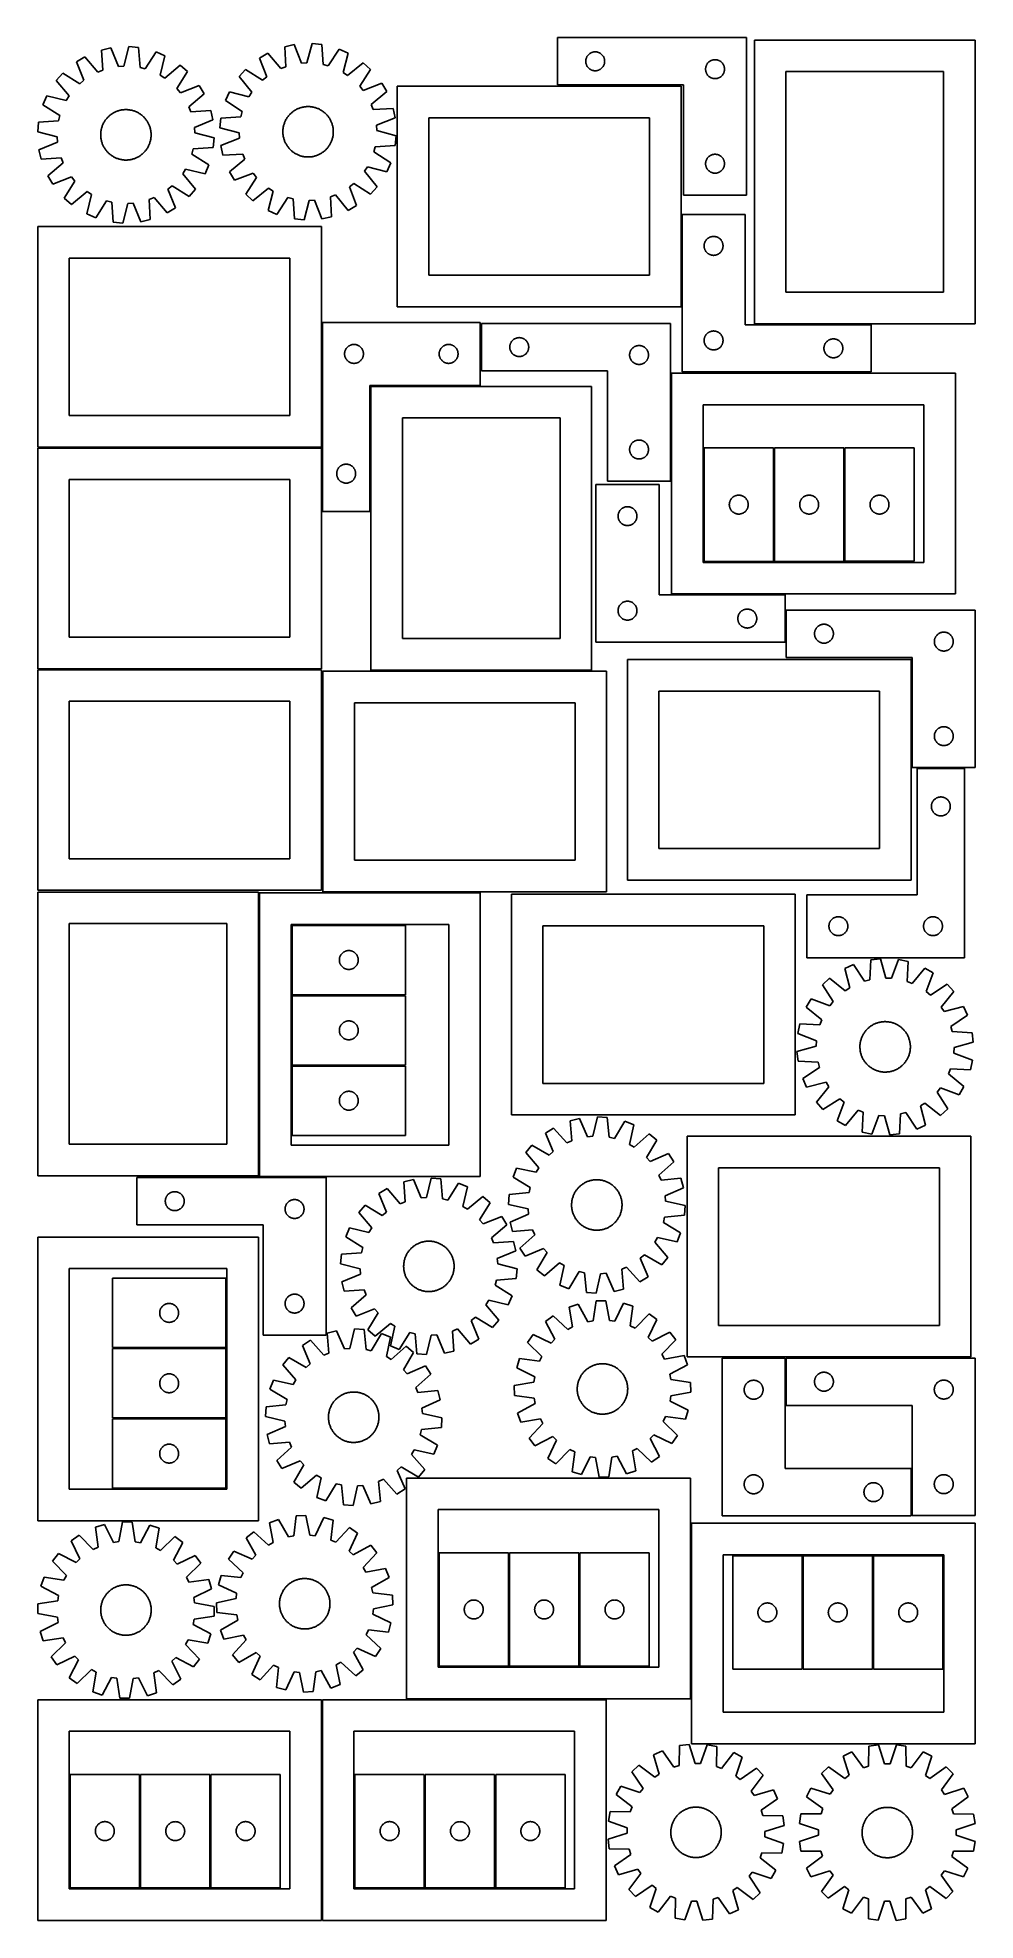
# Model space of a CAD drawing. Header units: millimetres. Extents: x 7 to 1493, y 7 to 2993.
import ezdxf

# ---------------------------------------------------------------- set-up
doc = ezdxf.new("R2010")
doc.units = ezdxf.units.MM
doc.layers.add('CUT', color=7, linetype='CONTINUOUS', true_color=0x000000)

msp = doc.modelspace()

# ---------------------------------------------------------------- linework, layer by layer
at = {"layer": 'CUT'}
for p, q in [((1130.644863, 2993.359411), (830.644863, 2993.359411)), ((830.644863, 2993.359411), (830.644863, 2918.359411)), ((1130.644863, 2743.359411), (1130.644863, 2993.359411)), ((1143.104121, 2989.535889), (1143.104121, 2539.535889)), ((1493.104121, 2989.535889), (1143.104121, 2989.535889)), ((1493.104121, 2539.535889), (1493.104121, 2989.535889)), ((81.252091, 2963.09837), (68.049542, 2955.197531)), ((101.760486, 2938.841814), (81.252091, 2963.09837)), ((122.729762, 2977.176272), (107.731899, 2973.741941)), ((107.731899, 2973.741941), (109.716202, 2942.039618)), ((134.738717, 2947.769475), (122.729762, 2977.176272)), ((151.2026, 2979.1162), (143.293228, 2948.352315)), ((166.527683, 2977.747848), (151.2026, 2979.1162)), ((168.861677, 2946.069351), (166.527683, 2977.747848)), ((194.206432, 2970.794238), (177.177609, 2943.980176)), ((208.358608, 2964.757148), (194.206432, 2970.794238)), ((200.789174, 2933.907862), (208.358608, 2964.757148)), ((371.70332, 2968.715361), (358.40451, 2960.977648)), ((358.40451, 2960.977648), (369.723753, 2931.298539)), ((391.911557, 2944.20818), (371.70332, 2968.715361)), ((413.351151, 2982.281597), (398.312146, 2979.032153)), ((398.312146, 2979.032153), (399.906036, 2947.307805)), ((424.997191, 2952.729195), (413.351151, 2982.281597)), ((441.845712, 2983.870871), (433.558229, 2953.206683)), ((457.152789, 2982.313968), (441.845712, 2983.870871)), ((459.096637, 2950.609138), (457.152789, 2982.313968)), ((484.74384, 2975.020153), (467.38622, 2948.417751)), ((498.820625, 2968.809303), (484.74384, 2975.020153)), ((490.872003, 2938.055536), (498.820625, 2968.809303)), ((875.664751, 2956.631592), (875.724364, 2957.401726)), ((875.724364, 2957.401726), (875.823544, 2958.167769)), ((875.823544, 2958.167769), (875.962027, 2958.927692)), ((875.962027, 2958.927692), (876.139447, 2959.679477)), ((876.139447, 2959.679477), (876.355332, 2960.421133)), ((876.355332, 2960.421133), (876.60911, 2961.150692)), ((876.60911, 2961.150692), (876.900109, 2961.866219)), ((876.900109, 2961.866219), (877.227556, 2962.565817)), ((877.227556, 2962.565817), (877.590584, 2963.247632)), ((877.590584, 2963.247632), (877.988229, 2963.909853)), ((877.988229, 2963.909853), (878.419437, 2964.550727)), ((878.419437, 2964.550727), (878.883065, 2965.168553)), ((878.883065, 2965.168553), (879.377884, 2965.761692)), ((879.377884, 2965.761692), (879.90258, 2966.328573)), ((879.90258, 2966.328573), (880.455762, 2966.867691)), ((880.455762, 2966.867691), (881.035965, 2967.377617)), ((881.035965, 2967.377617), (881.641648, 2967.856999)), ((881.641648, 2967.856999), (882.271207, 2968.304566)), ((882.271207, 2968.304566), (882.92297, 2968.71913)), ((882.92297, 2968.71913), (883.595211, 2969.099593)), ((883.595211, 2969.099593), (884.286147, 2969.444945)), ((884.286147, 2969.444945), (884.993944, 2969.75427)), ((884.993944, 2969.75427), (885.716727, 2970.026749)), ((885.716727, 2970.026749), (886.452578, 2970.261659)), ((886.452578, 2970.261659), (887.199546, 2970.458376)), ((887.199546, 2970.458376), (887.955651, 2970.61638)), ((887.955651, 2970.61638), (888.718887, 2970.735251)), ((888.718887, 2970.735251), (889.487231, 2970.814673)), ((889.487231, 2970.814673), (890.258644, 2970.854438)), ((890.258644, 2970.854438), (891.031081, 2970.854438)), ((891.031081, 2970.854438), (891.802494, 2970.814673)), ((891.802494, 2970.814673), (892.570838, 2970.735251)), ((892.570838, 2970.735251), (893.334074, 2970.61638)), ((893.334074, 2970.61638), (894.090179, 2970.458376)), ((894.090179, 2970.458376), (894.837147, 2970.261659)), ((894.837147, 2970.261659), (895.572998, 2970.026749)), ((895.572998, 2970.026749), (896.295781, 2969.75427)), ((896.295781, 2969.75427), (897.003578, 2969.444945)), ((897.003578, 2969.444945), (897.694514, 2969.099593)), ((897.694514, 2969.099593), (898.366755, 2968.71913)), ((898.366755, 2968.71913), (899.018518, 2968.304566)), ((899.018518, 2968.304566), (899.648077, 2967.856999)), ((899.648077, 2967.856999), (900.25376, 2967.377617)), ((900.25376, 2967.377617), (900.833963, 2966.867691)), ((900.833963, 2966.867691), (901.387145, 2966.328573)), ((901.387145, 2966.328573), (901.911841, 2965.761692)), ((901.911841, 2965.761692), (902.40666, 2965.168553)), ((902.40666, 2965.168553), (902.870288, 2964.550727)), ((902.870288, 2964.550727), (903.301496, 2963.909853)), ((903.301496, 2963.909853), (903.699141, 2963.247632)), ((903.699141, 2963.247632), (904.062169, 2962.565817)), ((904.062169, 2962.565817), (904.389616, 2961.866219)), ((904.389616, 2961.866219), (904.680615, 2961.150692)), ((904.680615, 2961.150692), (904.934393, 2960.421133)), ((904.934393, 2960.421133), (905.150278, 2959.679477)), ((905.150278, 2959.679477), (905.327698, 2958.927692)), ((905.327698, 2958.927692), (905.466181, 2958.167769)), ((905.466181, 2958.167769), (905.565361, 2957.401726)), ((905.565361, 2957.401726), (905.624974, 2956.631592)), ((1074.286147, 2956.944945), (1074.993944, 2957.25427)), ((1074.993944, 2957.25427), (1075.716727, 2957.526749)), ((1075.716727, 2957.526749), (1076.452578, 2957.761659)), ((1076.452578, 2957.761659), (1077.199546, 2957.958376)), ((1077.199546, 2957.958376), (1077.955651, 2958.11638)), ((1077.955651, 2958.11638), (1078.718887, 2958.235251)), ((1078.718887, 2958.235251), (1079.487231, 2958.314673)), ((1079.487231, 2958.314673), (1080.258644, 2958.354438)), ((1080.258644, 2958.354438), (1081.031081, 2958.354438)), ((1081.031081, 2958.354438), (1081.802494, 2958.314673)), ((1081.802494, 2958.314673), (1082.570838, 2958.235251)), ((1082.570838, 2958.235251), (1083.334074, 2958.11638)), ((1083.334074, 2958.11638), (1084.090179, 2957.958376)), ((1084.090179, 2957.958376), (1084.837147, 2957.761659)), ((1084.837147, 2957.761659), (1085.572998, 2957.526749)), ((1085.572998, 2957.526749), (1086.295781, 2957.25427)), ((1086.295781, 2957.25427), (1087.003578, 2956.944945)), ((46.154793, 2936.892183), (36.039916, 2925.298227)), ((73.155123, 2920.16027), (46.154793, 2936.892183)), ((68.049542, 2955.197531), (79.733283, 2925.660014)), ((109.716202, 2942.039618), (101.760486, 2938.841814)), ((143.293228, 2948.352315), (134.738717, 2947.769475)), ((177.177609, 2943.980176), (168.861677, 2946.069351)), ((208.052504, 2929.351175), (200.789174, 2933.907862)), ((232.533878, 2949.590668), (208.052504, 2929.351175)), ((227.395921, 2912.47546), (244.127834, 2939.475791)), ((244.127834, 2939.475791), (232.533878, 2949.590668)), ((336.286077, 2942.943216), (326.029242, 2931.474655)), ((326.029242, 2931.474655), (345.96583, 2906.745983)), ((363.078388, 2925.88019), (336.286077, 2942.943216)), ((369.723753, 2931.298539), (363.078388, 2925.88019)), ((399.906036, 2947.307805), (391.911557, 2944.20818)), ((433.558229, 2953.206683), (424.997191, 2952.729195)), ((467.38622, 2948.417751), (459.096637, 2950.609138)), ((498.07869, 2933.409781), (490.872003, 2938.055536)), ((522.807361, 2953.346369), (498.07869, 2933.409781)), ((517.212897, 2916.297223), (534.275922, 2943.089534)), ((534.275922, 2943.089534), (522.807361, 2953.346369)), ((875.644863, 2955.859411), (875.664751, 2956.631592)), ((875.664751, 2955.087229), (875.644863, 2955.859411)), ((875.724364, 2954.317096), (875.664751, 2955.087229)), ((875.823544, 2953.551052), (875.724364, 2954.317096)), ((875.962027, 2952.79113), (875.823544, 2953.551052)), ((876.139447, 2952.039344), (875.962027, 2952.79113)), ((876.355332, 2951.297688), (876.139447, 2952.039344)), ((876.60911, 2950.568129), (876.355332, 2951.297688)), ((876.900109, 2949.852602), (876.60911, 2950.568129)), ((877.227556, 2949.153004), (876.900109, 2949.852602)), ((877.590584, 2948.47119), (877.227556, 2949.153004)), ((877.988229, 2947.808968), (877.590584, 2948.47119)), ((878.419437, 2947.168094), (877.988229, 2947.808968)), ((878.883065, 2946.550268), (878.419437, 2947.168094)), ((879.377884, 2945.957129), (878.883065, 2946.550268)), ((879.90258, 2945.390248), (879.377884, 2945.957129)), ((880.455762, 2944.85113), (879.90258, 2945.390248)), ((881.035965, 2944.341204), (880.455762, 2944.85113)), ((881.641648, 2943.861822), (881.035965, 2944.341204)), ((882.271207, 2943.414255), (881.641648, 2943.861822)), ((882.92297, 2942.999691), (882.271207, 2943.414255)), ((883.595211, 2942.619229), (882.92297, 2942.999691)), ((884.286147, 2942.273877), (883.595211, 2942.619229)), ((884.993944, 2941.964551), (884.286147, 2942.273877)), ((885.716727, 2941.692072), (884.993944, 2941.964551)), ((886.452578, 2941.457162), (885.716727, 2941.692072)), ((887.199546, 2941.260445), (886.452578, 2941.457162)), ((887.955651, 2941.102441), (887.199546, 2941.260445)), ((888.718887, 2940.98357), (887.955651, 2941.102441)), ((889.487231, 2940.904148), (888.718887, 2940.98357)), ((890.258644, 2940.864384), (889.487231, 2940.904148)), ((891.031081, 2940.864384), (890.258644, 2940.864384)), ((891.802494, 2940.904148), (891.031081, 2940.864384)), ((892.570838, 2940.98357), (891.802494, 2940.904148)), ((893.334074, 2941.102441), (892.570838, 2940.98357)), ((894.090179, 2941.260445), (893.334074, 2941.102441)), ((894.837147, 2941.457162), (894.090179, 2941.260445)), ((895.572998, 2941.692072), (894.837147, 2941.457162)), ((896.295781, 2941.964551), (895.572998, 2941.692072)), ((897.003578, 2942.273877), (896.295781, 2941.964551)), ((897.694514, 2942.619229), (897.003578, 2942.273877)), ((898.366755, 2942.999691), (897.694514, 2942.619229)), ((899.018518, 2943.414255), (898.366755, 2942.999691)), ((899.648077, 2943.861822), (899.018518, 2943.414255)), ((900.25376, 2944.341204), (899.648077, 2943.861822)), ((900.833963, 2944.85113), (900.25376, 2944.341204)), ((901.387145, 2945.390248), (900.833963, 2944.85113)), ((901.911841, 2945.957129), (901.387145, 2945.390248)), ((902.40666, 2946.550268), (901.911841, 2945.957129)), ((902.870288, 2947.168094), (902.40666, 2946.550268)), ((903.301496, 2947.808968), (902.870288, 2947.168094)), ((903.699141, 2948.47119), (903.301496, 2947.808968)), ((904.062169, 2949.153004), (903.699141, 2948.47119)), ((904.389616, 2949.852602), (904.062169, 2949.153004)), ((904.680615, 2950.568129), (904.389616, 2949.852602)), ((904.934393, 2951.297688), (904.680615, 2950.568129)), ((905.150278, 2952.039344), (904.934393, 2951.297688)), ((905.327698, 2952.79113), (905.150278, 2952.039344)), ((905.466181, 2953.551052), (905.327698, 2952.79113)), ((905.565361, 2954.317096), (905.466181, 2953.551052)), ((905.624974, 2955.087229), (905.565361, 2954.317096)), ((905.624974, 2956.631592), (905.644863, 2955.859411)), ((905.644863, 2955.859411), (905.624974, 2955.087229)), ((1065.644863, 2943.359411), (1065.664751, 2944.131592)), ((1065.664751, 2942.587229), (1065.644863, 2943.359411)), ((1065.664751, 2944.131592), (1065.724364, 2944.901726)), ((1065.724364, 2941.817096), (1065.664751, 2942.587229)), ((1065.724364, 2944.901726), (1065.823544, 2945.667769)), ((1065.823544, 2941.051052), (1065.724364, 2941.817096)), ((1065.823544, 2945.667769), (1065.962027, 2946.427692)), ((1065.962027, 2940.29113), (1065.823544, 2941.051052)), ((1065.962027, 2946.427692), (1066.139447, 2947.179477)), ((1066.139447, 2939.539344), (1065.962027, 2940.29113)), ((1066.139447, 2947.179477), (1066.355332, 2947.921133)), ((1066.355332, 2938.797688), (1066.139447, 2939.539344)), ((1066.355332, 2947.921133), (1066.60911, 2948.650692)), ((1066.60911, 2938.068129), (1066.355332, 2938.797688)), ((1066.60911, 2948.650692), (1066.900109, 2949.366219)), ((1066.900109, 2937.352602), (1066.60911, 2938.068129)), ((1066.900109, 2949.366219), (1067.227556, 2950.065817)), ((1067.227556, 2936.653004), (1066.900109, 2937.352602)), ((1067.227556, 2950.065817), (1067.590584, 2950.747632)), ((1067.590584, 2935.97119), (1067.227556, 2936.653004)), ((1067.590584, 2950.747632), (1067.988229, 2951.409853)), ((1067.988229, 2935.308968), (1067.590584, 2935.97119)), ((1067.988229, 2951.409853), (1068.419437, 2952.050727)), ((1068.419437, 2934.668094), (1067.988229, 2935.308968)), ((1068.419437, 2952.050727), (1068.883065, 2952.668553)), ((1068.883065, 2934.050268), (1068.419437, 2934.668094)), ((1068.883065, 2952.668553), (1069.377884, 2953.261692)), ((1069.377884, 2933.457129), (1068.883065, 2934.050268)), ((1069.377884, 2953.261692), (1069.90258, 2953.828573)), ((1069.90258, 2932.890248), (1069.377884, 2933.457129)), ((1069.90258, 2953.828573), (1070.455762, 2954.367691)), ((1070.455762, 2932.35113), (1069.90258, 2932.890248)), ((1070.455762, 2954.367691), (1071.035965, 2954.877617)), ((1071.035965, 2931.841204), (1070.455762, 2932.35113)), ((1071.035965, 2954.877617), (1071.641648, 2955.356999)), ((1071.641648, 2931.361822), (1071.035965, 2931.841204)), ((1071.641648, 2955.356999), (1072.271207, 2955.804566)), ((1072.271207, 2930.914255), (1071.641648, 2931.361822)), ((1072.271207, 2955.804566), (1072.92297, 2956.21913)), ((1072.92297, 2930.499691), (1072.271207, 2930.914255)), ((1072.92297, 2956.21913), (1073.595211, 2956.599593)), ((1073.595211, 2930.119229), (1072.92297, 2930.499691)), ((1073.595211, 2956.599593), (1074.286147, 2956.944945)), ((1074.286147, 2929.773877), (1073.595211, 2930.119229)), ((1074.993944, 2929.464551), (1074.286147, 2929.773877)), ((1075.716727, 2929.192072), (1074.993944, 2929.464551)), ((1076.452578, 2928.957162), (1075.716727, 2929.192072)), ((1077.199546, 2928.760445), (1076.452578, 2928.957162)), ((1077.955651, 2928.602441), (1077.199546, 2928.760445)), ((1078.718887, 2928.48357), (1077.955651, 2928.602441)), ((1079.487231, 2928.404148), (1078.718887, 2928.48357)), ((1080.258644, 2928.364384), (1079.487231, 2928.404148)), ((1081.031081, 2928.364384), (1080.258644, 2928.364384)), ((1081.802494, 2928.404148), (1081.031081, 2928.364384)), ((1082.570838, 2928.48357), (1081.802494, 2928.404148)), ((1083.334074, 2928.602441), (1082.570838, 2928.48357)), ((1084.090179, 2928.760445), (1083.334074, 2928.602441)), ((1084.837147, 2928.957162), (1084.090179, 2928.760445)), ((1085.572998, 2929.192072), (1084.837147, 2928.957162)), ((1086.295781, 2929.464551), (1085.572998, 2929.192072)), ((1087.003578, 2929.773877), (1086.295781, 2929.464551)), ((1087.003578, 2956.944945), (1087.694514, 2956.599593)), ((1087.694514, 2930.119229), (1087.003578, 2929.773877)), ((1087.694514, 2956.599593), (1088.366755, 2956.21913)), ((1088.366755, 2930.499691), (1087.694514, 2930.119229)), ((1088.366755, 2956.21913), (1089.018518, 2955.804566)), ((1089.018518, 2930.914255), (1088.366755, 2930.499691)), ((1089.018518, 2955.804566), (1089.648077, 2955.356999)), ((1089.648077, 2931.361822), (1089.018518, 2930.914255)), ((1089.648077, 2955.356999), (1090.25376, 2954.877617)), ((1090.25376, 2931.841204), (1089.648077, 2931.361822)), ((1090.25376, 2954.877617), (1090.833963, 2954.367691)), ((1090.833963, 2932.35113), (1090.25376, 2931.841204)), ((1090.833963, 2954.367691), (1091.387145, 2953.828573)), ((1091.387145, 2932.890248), (1090.833963, 2932.35113)), ((1091.387145, 2953.828573), (1091.911841, 2953.261692)), ((1091.911841, 2933.457129), (1091.387145, 2932.890248)), ((1091.911841, 2953.261692), (1092.40666, 2952.668553)), ((1092.40666, 2934.050268), (1091.911841, 2933.457129)), ((1092.40666, 2952.668553), (1092.870288, 2952.050727)), ((1092.870288, 2934.668094), (1092.40666, 2934.050268)), ((1092.870288, 2952.050727), (1093.301496, 2951.409853)), ((1093.301496, 2935.308968), (1092.870288, 2934.668094)), ((1093.301496, 2951.409853), (1093.699141, 2950.747632)), ((1093.699141, 2935.97119), (1093.301496, 2935.308968)), ((1093.699141, 2950.747632), (1094.062169, 2950.065817)), ((1094.062169, 2936.653004), (1093.699141, 2935.97119)), ((1094.062169, 2950.065817), (1094.389616, 2949.366219)), ((1094.389616, 2937.352602), (1094.062169, 2936.653004)), ((1094.389616, 2949.366219), (1094.680615, 2948.650692)), ((1094.680615, 2938.068129), (1094.389616, 2937.352602)), ((1094.680615, 2948.650692), (1094.934393, 2947.921133)), ((1094.934393, 2938.797688), (1094.680615, 2938.068129)), ((1094.934393, 2947.921133), (1095.150278, 2947.179477)), ((1095.150278, 2939.539344), (1094.934393, 2938.797688)), ((1095.150278, 2947.179477), (1095.327698, 2946.427692)), ((1095.327698, 2940.29113), (1095.150278, 2939.539344)), ((1095.327698, 2946.427692), (1095.466181, 2945.667769)), ((1095.466181, 2941.051052), (1095.327698, 2940.29113)), ((1095.466181, 2945.667769), (1095.565361, 2944.901726)), ((1095.565361, 2941.817096), (1095.466181, 2941.051052)), ((1095.565361, 2944.901726), (1095.624974, 2944.131592)), ((1095.624974, 2942.587229), (1095.565361, 2941.817096)), ((1095.624974, 2944.131592), (1095.644863, 2943.359411)), ((1095.644863, 2943.359411), (1095.624974, 2942.587229)), ((1193.104121, 2939.535889), (1193.104121, 2589.535889)), ((1443.104121, 2939.535889), (1193.104121, 2939.535889)), ((1443.104121, 2589.535889), (1443.104121, 2939.535889)), ((20.873436, 2901.122957), (14.836345, 2886.970781)), ((51.722721, 2893.553523), (20.873436, 2901.122957)), ((36.039916, 2925.298227), (56.279409, 2900.816853)), ((56.279409, 2900.816853), (51.722721, 2893.553523)), ((79.733283, 2925.660014), (73.155123, 2920.16027)), ((232.895665, 2905.8973), (227.395921, 2912.47546)), ((262.433182, 2917.581041), (232.895665, 2905.8973)), ((246.077465, 2883.870097), (270.33402, 2904.378492)), ((270.33402, 2904.378492), (262.433182, 2917.581041)), ((310.566308, 2907.487919), (304.355459, 2893.411134)), ((341.320075, 2899.539297), (310.566308, 2907.487919)), ((345.96583, 2906.745983), (341.320075, 2899.539297)), ((522.631245, 2909.651859), (517.212897, 2916.297223)), ((552.310354, 2920.971101), (522.631245, 2909.651859)), ((535.540886, 2887.464054), (560.048067, 2907.672291)), ((560.048067, 2907.672291), (552.310354, 2920.971101)), ((1026.746406, 2916.405085), (576.746406, 2916.405085)), ((576.746406, 2916.405085), (576.746406, 2566.405085)), ((830.644863, 2918.359411), (1030.644863, 2918.359411)), ((1026.746406, 2566.405085), (1026.746406, 2916.405085)), ((1030.644863, 2918.359411), (1030.644863, 2743.359411)), ((14.836345, 2886.970781), (41.650407, 2869.941958)), ((41.650407, 2869.941958), (39.561233, 2861.626026)), ((117.782167, 2867.110242), (118.673066, 2867.996417)), ((118.673066, 2867.996417), (119.591361, 2868.854171)), ((119.591361, 2868.854171), (120.536145, 2869.682657)), ((120.536145, 2869.682657), (121.506487, 2870.481058)), ((121.506487, 2870.481058), (122.501428, 2871.248586)), ((122.501428, 2871.248586), (123.519987, 2871.984483)), ((123.519987, 2871.984483), (124.561158, 2872.688023)), ((124.561158, 2872.688023), (125.623915, 2873.358513)), ((125.623915, 2873.358513), (126.707207, 2873.995289)), ((126.707207, 2873.995289), (127.809967, 2874.597724)), ((127.809967, 2874.597724), (128.931105, 2875.165224)), ((128.931105, 2875.165224), (130.069516, 2875.697227)), ((130.069516, 2875.697227), (131.224076, 2876.19321)), ((131.224076, 2876.19321), (132.393645, 2876.652682)), ((132.393645, 2876.652682), (133.577069, 2877.075191)), ((133.577069, 2877.075191), (134.773181, 2877.460319)), ((134.773181, 2877.460319), (135.9808, 2877.807686)), ((135.9808, 2877.807686), (137.198733, 2878.116949)), ((137.198733, 2878.116949), (138.425781, 2878.387804)), ((138.425781, 2878.387804), (139.66073, 2878.619982)), ((139.66073, 2878.619982), (140.902363, 2878.813255)), ((140.902363, 2878.813255), (142.149454, 2878.967433)), ((142.149454, 2878.967433), (143.400773, 2879.082362)), ((143.400773, 2879.082362), (144.655084, 2879.157929)), ((144.655084, 2879.157929), (145.911149, 2879.19406)), ((145.911149, 2879.19406), (147.16773, 2879.19072)), ((147.16773, 2879.19072), (148.423586, 2879.147911)), ((148.423586, 2879.147911), (149.677478, 2879.065676)), ((149.677478, 2879.065676), (150.928168, 2878.944095)), ((150.928168, 2878.944095), (152.174422, 2878.78329)), ((152.174422, 2878.78329), (153.415009, 2878.583418)), ((153.415009, 2878.583418), (154.648707, 2878.344677)), ((154.648707, 2878.344677), (155.874297, 2878.067302)), ((155.874297, 2878.067302), (157.090569, 2877.751567)), ((157.090569, 2877.751567), (158.296324, 2877.397785)), ((158.296324, 2877.397785), (159.490371, 2877.006303)), ((159.490371, 2877.006303), (160.671532, 2876.577508)), ((160.671532, 2876.577508), (161.838642, 2876.111824)), ((161.838642, 2876.111824), (162.990548, 2875.60971)), ((162.990548, 2875.60971), (164.126114, 2875.071661)), ((164.126114, 2875.071661), (165.24422, 2874.498209)), ((165.24422, 2874.498209), (166.343761, 2873.889919)), ((166.343761, 2873.889919), (167.423652, 2873.247392)), ((167.423652, 2873.247392), (168.482829, 2872.571262)), ((168.482829, 2872.571262), (169.520245, 2871.862196)), ((169.520245, 2871.862196), (170.534876, 2871.120893)), ((170.534876, 2871.120893), (171.525723, 2870.348086)), ((171.525723, 2870.348086), (172.491806, 2869.544538)), ((172.491806, 2869.544538), (173.432172, 2868.71104)), ((173.432172, 2868.71104), (174.345893, 2867.848416)), ((174.345893, 2867.848416), (175.232068, 2866.957517)), ((249.275269, 2875.914381), (246.077465, 2883.870097)), ((280.977592, 2877.898685), (249.275269, 2875.914381)), ((284.411923, 2862.900821), (280.977592, 2877.898685)), ((328.766473, 2867.763931), (297.061644, 2865.820083)), ((304.355459, 2893.411134), (330.957861, 2876.053514)), ((330.957861, 2876.053514), (328.766473, 2867.763931)), ((402.254329, 2866.480332), (402.976112, 2867.508941)), ((402.976112, 2867.508941), (403.729849, 2868.51437)), ((403.729849, 2868.51437), (404.514795, 2869.495628)), ((404.514795, 2869.495628), (405.330175, 2870.451746)), ((405.330175, 2870.451746), (406.175186, 2871.38178)), ((406.175186, 2871.38178), (407.048993, 2872.284813)), ((407.048993, 2872.284813), (407.950733, 2873.159954)), ((407.950733, 2873.159954), (408.879517, 2874.006338)), ((408.879517, 2874.006338), (409.834429, 2874.823131)), ((409.834429, 2874.823131), (410.814526, 2875.609526)), ((410.814526, 2875.609526), (411.81884, 2876.364748)), ((411.81884, 2876.364748), (412.846381, 2877.088051)), ((412.846381, 2877.088051), (413.896134, 2877.778721)), ((413.896134, 2877.778721), (414.967063, 2878.436077)), ((414.967063, 2878.436077), (416.058113, 2879.059469)), ((416.058113, 2879.059469), (417.168205, 2879.648283)), ((417.168205, 2879.648283), (418.296244, 2880.201938)), ((418.296244, 2880.201938), (419.441118, 2880.719888)), ((419.441118, 2880.719888), (420.601696, 2881.20162)), ((420.601696, 2881.20162), (421.776832, 2881.64666)), ((421.776832, 2881.64666), (422.965368, 2882.054568)), ((422.965368, 2882.054568), (424.16613, 2882.424942)), ((424.16613, 2882.424942), (425.377934, 2882.757417)), ((425.377934, 2882.757417), (426.599583, 2883.051664)), ((426.599583, 2883.051664), (427.829871, 2883.307393)), ((427.829871, 2883.307393), (429.067585, 2883.524351)), ((429.067585, 2883.524351), (430.311503, 2883.702325)), ((430.311503, 2883.702325), (431.560398, 2883.841138)), ((431.560398, 2883.841138), (432.813036, 2883.940655)), ((432.813036, 2883.940655), (434.068182, 2884.000776)), ((434.068182, 2884.000776), (435.324598, 2884.021442)), ((435.324598, 2884.021442), (436.581042, 2884.002633)), ((436.581042, 2884.002633), (437.836276, 2883.944367)), ((437.836276, 2883.944367), (439.089061, 2883.846702)), ((439.089061, 2883.846702), (440.338159, 2883.709735)), ((440.338159, 2883.709735), (441.582339, 2883.5336)), ((441.582339, 2883.5336), (442.820372, 2883.318471)), ((442.820372, 2883.318471), (444.051037, 2883.064561)), ((444.051037, 2883.064561), (445.273119, 2882.77212)), ((445.273119, 2882.77212), (446.485413, 2882.441437)), ((446.485413, 2882.441437), (447.686721, 2882.072838)), ((447.686721, 2882.072838), (448.875859, 2881.666686)), ((448.875859, 2881.666686), (450.051652, 2881.223384)), ((450.051652, 2881.223384), (451.21294, 2880.743368)), ((451.21294, 2880.743368), (452.358578, 2880.227111)), ((452.358578, 2880.227111), (453.487435, 2879.675124)), ((453.487435, 2879.675124), (454.598396, 2879.087951)), ((454.598396, 2879.087951), (455.690366, 2878.466172)), ((455.690366, 2878.466172), (456.762266, 2877.8104)), ((456.762266, 2877.8104), (457.813038, 2877.121282)), ((457.813038, 2877.121282), (458.841647, 2876.399499)), ((458.841647, 2876.399499), (459.847077, 2875.645762)), ((459.847077, 2875.645762), (460.828334, 2874.860817)), ((460.828334, 2874.860817), (461.784452, 2874.045436)), ((461.784452, 2874.045436), (462.714487, 2873.200425)), ((462.714487, 2873.200425), (463.61752, 2872.326619)), ((463.61752, 2872.326619), (464.49266, 2871.424878)), ((464.49266, 2871.424878), (465.339044, 2870.496094)), ((465.339044, 2870.496094), (466.155837, 2869.541182)), ((466.155837, 2869.541182), (466.942233, 2868.561086)), ((466.942233, 2868.561086), (467.697454, 2867.556771)), ((467.697454, 2867.556771), (468.420757, 2866.529231)), ((538.640511, 2879.469575), (535.540886, 2887.464054)), ((570.364859, 2881.063465), (538.640511, 2879.469575)), ((573.614303, 2866.024461), (570.364859, 2881.063465)), ((7.882735, 2859.292032), (6.514383, 2843.966949)), ((6.514383, 2843.966949), (37.278268, 2836.057578)), ((39.561233, 2861.626026), (7.882735, 2859.292032)), ((106.436523, 2838.675499), (106.439863, 2839.93208)), ((106.472654, 2837.419433), (106.436523, 2838.675499)), ((106.439863, 2839.93208), (106.482672, 2841.187936)), ((106.482672, 2841.187936), (106.564908, 2842.441827)), ((106.564908, 2842.441827), (106.686488, 2843.692517)), ((106.686488, 2843.692517), (106.847294, 2844.938771)), ((106.847294, 2844.938771), (107.047166, 2846.179359)), ((107.047166, 2846.179359), (107.285907, 2847.413056)), ((107.285907, 2847.413056), (107.563281, 2848.638646)), ((107.563281, 2848.638646), (107.879016, 2849.854918)), ((107.879016, 2849.854918), (108.232799, 2851.060673)), ((108.232799, 2851.060673), (108.624281, 2852.25472)), ((108.624281, 2852.25472), (109.053075, 2853.435881)), ((109.053075, 2853.435881), (109.518759, 2854.602991)), ((109.518759, 2854.602991), (110.020874, 2855.754897)), ((110.020874, 2855.754897), (110.558922, 2856.890464)), ((110.558922, 2856.890464), (111.132375, 2858.008569)), ((111.132375, 2858.008569), (111.740664, 2859.10811)), ((111.740664, 2859.10811), (112.383191, 2860.188001)), ((112.383191, 2860.188001), (113.059322, 2861.247178)), ((113.059322, 2861.247178), (113.768388, 2862.284594)), ((113.768388, 2862.284594), (114.50969, 2863.299226)), ((114.50969, 2863.299226), (115.282497, 2864.290072)), ((115.282497, 2864.290072), (116.086046, 2865.256155)), ((116.086046, 2865.256155), (116.919543, 2866.196521)), ((116.919543, 2866.196521), (117.782167, 2867.110242)), ((175.232068, 2866.957517), (176.089822, 2866.039222)), ((176.089822, 2866.039222), (176.918308, 2865.094438)), ((176.918308, 2865.094438), (177.716709, 2864.124096)), ((177.716709, 2864.124096), (178.484237, 2863.129155)), ((178.484237, 2863.129155), (179.220134, 2862.110596)), ((179.220134, 2862.110596), (179.923674, 2861.069425)), ((179.923674, 2861.069425), (180.594164, 2860.006669)), ((180.594164, 2860.006669), (181.23094, 2858.923376)), ((181.23094, 2858.923376), (181.833375, 2857.820617)), ((181.833375, 2857.820617), (182.400875, 2856.699478)), ((182.400875, 2856.699478), (182.932878, 2855.561067)), ((182.932878, 2855.561067), (183.428861, 2854.406508)), ((183.428861, 2854.406508), (183.888333, 2853.236939)), ((183.888333, 2853.236939), (184.310842, 2852.053514)), ((184.310842, 2852.053514), (184.69597, 2850.857402)), ((184.69597, 2850.857402), (185.043337, 2849.649784)), ((185.043337, 2849.649784), (185.3526, 2848.43185)), ((185.3526, 2848.43185), (185.623455, 2847.204803)), ((185.623455, 2847.204803), (185.855633, 2845.969853)), ((185.855633, 2845.969853), (186.048906, 2844.72822)), ((186.048906, 2844.72822), (186.203083, 2843.481129)), ((186.203083, 2843.481129), (186.318013, 2842.229811)), ((186.318013, 2842.229811), (186.39358, 2840.9755)), ((186.426371, 2838.462853), (186.383562, 2837.206997)), ((186.39358, 2840.9755), (186.429711, 2839.719434)), ((186.429711, 2839.719434), (186.426371, 2838.462853)), ((255.005125, 2850.891866), (284.411923, 2862.900821)), ((255.587966, 2842.337355), (255.005125, 2850.891866)), ((286.351851, 2834.427983), (255.587966, 2842.337355)), ((297.061644, 2865.820083), (295.504741, 2850.513006)), ((295.504741, 2850.513006), (326.168928, 2842.225523)), ((326.168928, 2842.225523), (326.646416, 2833.664485)), ((395.35417, 2843.991892), (395.372979, 2845.248336)), ((395.374836, 2842.735476), (395.35417, 2843.991892)), ((395.372979, 2845.248336), (395.431244, 2846.50357)), ((395.434957, 2841.48033), (395.374836, 2842.735476)), ((395.431244, 2846.50357), (395.528909, 2847.756354)), ((395.534473, 2840.227691), (395.434957, 2841.48033)), ((395.528909, 2847.756354), (395.665876, 2849.005453)), ((395.673286, 2838.978797), (395.534473, 2840.227691)), ((395.665876, 2849.005453), (395.842012, 2850.249633)), ((395.85126, 2837.734879), (395.673286, 2838.978797)), ((395.842012, 2850.249633), (396.05714, 2851.487666)), ((396.068219, 2836.497165), (395.85126, 2837.734879)), ((396.05714, 2851.487666), (396.31105, 2852.718331)), ((396.31105, 2852.718331), (396.603491, 2853.940413)), ((396.603491, 2853.940413), (396.934175, 2855.152707)), ((396.934175, 2855.152707), (397.302774, 2856.354015)), ((397.302774, 2856.354015), (397.708925, 2857.543152)), ((397.708925, 2857.543152), (398.152227, 2858.718946)), ((398.152227, 2858.718946), (398.632244, 2859.880234)), ((398.632244, 2859.880234), (399.1485, 2861.025872)), ((399.1485, 2861.025872), (399.700487, 2862.154729)), ((399.700487, 2862.154729), (400.28766, 2863.26569)), ((400.28766, 2863.26569), (400.909439, 2864.357659)), ((400.909439, 2864.357659), (401.565211, 2865.42956)), ((401.565211, 2865.42956), (402.254329, 2866.480332)), ((468.420757, 2866.529231), (469.111427, 2865.479478)), ((469.111427, 2865.479478), (469.768783, 2864.408548)), ((469.768783, 2864.408548), (470.392175, 2863.317499)), ((470.392175, 2863.317499), (470.98099, 2862.207406)), ((470.98099, 2862.207406), (471.534645, 2861.079367)), ((471.534645, 2861.079367), (472.052594, 2859.934493)), ((472.052594, 2859.934493), (472.534326, 2858.773916)), ((472.534326, 2858.773916), (472.979366, 2857.598779)), ((472.979366, 2857.598779), (473.387274, 2856.410243)), ((473.387274, 2856.410243), (473.757648, 2855.209481)), ((473.757648, 2855.209481), (474.090123, 2853.997677)), ((474.090123, 2853.997677), (474.38437, 2852.776029)), ((474.38437, 2852.776029), (474.640099, 2851.54574)), ((474.640099, 2851.54574), (474.857057, 2850.308026)), ((474.866306, 2837.793273), (474.651177, 2836.555239)), ((474.857057, 2850.308026), (475.035031, 2849.064108)), ((475.042441, 2839.037452), (474.866306, 2837.793273)), ((475.035031, 2849.064108), (475.173844, 2847.815214)), ((475.179408, 2840.286551), (475.042441, 2839.037452)), ((475.173844, 2847.815214), (475.273361, 2846.562575)), ((475.277073, 2841.539335), (475.179408, 2840.286551)), ((475.273361, 2846.562575), (475.333482, 2845.307429)), ((475.335339, 2842.794569), (475.277073, 2841.539335)), ((475.333482, 2845.307429), (475.354148, 2844.051013)), ((475.354148, 2844.051013), (475.335339, 2842.794569)), ((544.061901, 2854.37842), (573.614303, 2866.024461)), ((544.53939, 2845.817382), (544.061901, 2854.37842)), ((575.203577, 2837.529899), (544.53939, 2845.817382)), ((573.646674, 2822.222822), (575.203577, 2837.529899)), ((976.746406, 2866.405085), (626.746406, 2866.405085)), ((626.746406, 2866.405085), (626.746406, 2616.405085)), ((976.746406, 2616.405085), (976.746406, 2866.405085)), ((37.861109, 2827.503066), (8.454311, 2815.494111)), ((8.454311, 2815.494111), (11.888642, 2800.496248)), ((37.278268, 2836.057578), (37.861109, 2827.503066)), ((106.548222, 2836.165122), (106.472654, 2837.419433)), ((106.663151, 2834.913803), (106.548222, 2836.165122)), ((106.817328, 2833.666712), (106.663151, 2834.913803)), ((107.010601, 2832.425079), (106.817328, 2833.666712)), ((107.242779, 2831.19013), (107.010601, 2832.425079)), ((107.513634, 2829.963083), (107.242779, 2831.19013)), ((107.822897, 2828.745149), (107.513634, 2829.963083)), ((108.170264, 2827.53753), (107.822897, 2828.745149)), ((108.555392, 2826.341418), (108.170264, 2827.53753)), ((108.977901, 2825.157994), (108.555392, 2826.341418)), ((109.437373, 2823.988425), (108.977901, 2825.157994)), ((109.933356, 2822.833865), (109.437373, 2823.988425)), ((110.46536, 2821.695454), (109.933356, 2822.833865)), ((111.032859, 2820.574316), (110.46536, 2821.695454)), ((111.635294, 2819.471556), (111.032859, 2820.574316)), ((112.272071, 2818.388264), (111.635294, 2819.471556)), ((112.94256, 2817.325508), (112.272071, 2818.388264)), ((113.6461, 2816.284336), (112.94256, 2817.325508)), ((114.381997, 2815.265777), (113.6461, 2816.284336)), ((115.149525, 2814.270836), (114.381997, 2815.265777)), ((115.947926, 2813.300495), (115.149525, 2814.270836)), ((116.776412, 2812.35571), (115.947926, 2813.300495)), ((117.634166, 2811.437415), (116.776412, 2812.35571)), ((118.520341, 2810.546516), (117.634166, 2811.437415)), ((119.434062, 2809.683892), (118.520341, 2810.546516)), ((120.374428, 2808.850395), (119.434062, 2809.683892)), ((121.340511, 2808.046846), (120.374428, 2808.850395)), ((122.331358, 2807.274039), (121.340511, 2808.046846)), ((171.359747, 2807.913874), (170.364806, 2807.146347)), ((172.330089, 2808.712275), (171.359747, 2807.913874)), ((173.274873, 2809.540762), (172.330089, 2808.712275)), ((174.193168, 2810.398515), (173.274873, 2809.540762)), ((175.084067, 2811.28469), (174.193168, 2810.398515)), ((175.946691, 2812.198411), (175.084067, 2811.28469)), ((176.780188, 2813.138778), (175.946691, 2812.198411)), ((177.583737, 2814.10486), (176.780188, 2813.138778)), ((178.356544, 2815.095707), (177.583737, 2814.10486)), ((179.097846, 2816.110339), (178.356544, 2815.095707)), ((179.806912, 2817.147755), (179.097846, 2816.110339)), ((180.483043, 2818.206931), (179.806912, 2817.147755)), ((181.12557, 2819.286823), (180.483043, 2818.206931)), ((181.73386, 2820.386364), (181.12557, 2819.286823)), ((182.307312, 2821.504469), (181.73386, 2820.386364)), ((182.845361, 2822.640035), (182.307312, 2821.504469)), ((183.347475, 2823.791941), (182.845361, 2822.640035)), ((183.813159, 2824.959051), (183.347475, 2823.791941)), ((184.241954, 2826.140212), (183.813159, 2824.959051)), ((184.633435, 2827.33426), (184.241954, 2826.140212)), ((184.987218, 2828.540014), (184.633435, 2827.33426)), ((185.302953, 2829.756287), (184.987218, 2828.540014)), ((185.580327, 2830.981876), (185.302953, 2829.756287)), ((185.819069, 2832.215574), (185.580327, 2830.981876)), ((186.018941, 2833.456162), (185.819069, 2832.215574)), ((186.179746, 2834.702415), (186.018941, 2833.456162)), ((186.301326, 2835.953105), (186.179746, 2834.702415)), ((186.383562, 2837.206997), (186.301326, 2835.953105)), ((251.215827, 2808.452974), (253.305002, 2816.768906)), ((278.029889, 2791.424152), (251.215827, 2808.452974)), ((253.305002, 2816.768906), (284.983499, 2819.1029)), ((284.983499, 2819.1029), (286.351851, 2834.427983)), ((326.646416, 2833.664485), (297.094014, 2822.018444)), ((297.094014, 2822.018444), (300.343458, 2806.97944)), ((300.343458, 2806.97944), (332.067806, 2808.57333)), ((332.067806, 2808.57333), (335.167431, 2800.578851)), ((396.323947, 2835.266876), (396.068219, 2836.497165)), ((396.618194, 2834.045228), (396.323947, 2835.266876)), ((396.950669, 2832.833424), (396.618194, 2834.045228)), ((397.321043, 2831.632662), (396.950669, 2832.833424)), ((397.728952, 2830.444126), (397.321043, 2831.632662)), ((398.173991, 2829.26899), (397.728952, 2830.444126)), ((398.655724, 2828.108412), (398.173991, 2829.26899)), ((399.173673, 2826.963538), (398.655724, 2828.108412)), ((399.727328, 2825.835499), (399.173673, 2826.963538)), ((400.316142, 2824.725407), (399.727328, 2825.835499)), ((400.939535, 2823.634357), (400.316142, 2824.725407)), ((401.59689, 2822.563428), (400.939535, 2823.634357)), ((402.28756, 2821.513674), (401.59689, 2822.563428)), ((403.010863, 2820.486134), (402.28756, 2821.513674)), ((403.766085, 2819.48182), (403.010863, 2820.486134)), ((404.55248, 2818.501723), (403.766085, 2819.48182)), ((405.369273, 2817.546811), (404.55248, 2818.501723)), ((406.215657, 2816.618027), (405.369273, 2817.546811)), ((407.090798, 2815.716286), (406.215657, 2816.618027)), ((407.993831, 2814.84248), (407.090798, 2815.716286)), ((408.923865, 2813.997469), (407.993831, 2814.84248)), ((409.879983, 2813.182089), (408.923865, 2813.997469)), ((410.861241, 2812.397143), (409.879983, 2813.182089)), ((411.86667, 2811.643406), (410.861241, 2812.397143)), ((412.895279, 2810.921623), (411.86667, 2811.643406)), ((413.946052, 2810.232505), (412.895279, 2810.921623)), ((415.017952, 2809.576733), (413.946052, 2810.232505)), ((416.109921, 2808.954954), (415.017952, 2809.576733)), ((417.220882, 2808.367781), (416.109921, 2808.954954)), ((418.349739, 2807.815794), (417.220882, 2808.367781)), ((419.495377, 2807.299538), (418.349739, 2807.815794)), ((452.412073, 2807.840967), (451.2672, 2807.323018)), ((453.540113, 2808.394622), (452.412073, 2807.840967)), ((454.650205, 2808.983436), (453.540113, 2808.394622)), ((455.741254, 2809.606829), (454.650205, 2808.983436)), ((456.812184, 2810.264184), (455.741254, 2809.606829)), ((457.861937, 2810.954854), (456.812184, 2810.264184)), ((458.889478, 2811.678157), (457.861937, 2810.954854)), ((459.893792, 2812.433379), (458.889478, 2811.678157)), ((460.873888, 2813.219774), (459.893792, 2812.433379)), ((461.8288, 2814.036567), (460.873888, 2813.219774)), ((462.757584, 2814.882951), (461.8288, 2814.036567)), ((463.659325, 2815.758092), (462.757584, 2814.882951)), ((464.533132, 2816.661125), (463.659325, 2815.758092)), ((465.378142, 2817.591159), (464.533132, 2816.661125)), ((466.193523, 2818.547277), (465.378142, 2817.591159)), ((466.978469, 2819.528535), (466.193523, 2818.547277)), ((467.732205, 2820.533964), (466.978469, 2819.528535)), ((468.453988, 2821.562573), (467.732205, 2820.533964)), ((469.143106, 2822.613346), (468.453988, 2821.562573)), ((469.798878, 2823.685246), (469.143106, 2822.613346)), ((470.420657, 2824.777215), (469.798878, 2823.685246)), ((471.00783, 2825.888176), (470.420657, 2824.777215)), ((471.559817, 2827.017033), (471.00783, 2825.888176)), ((472.076074, 2828.162671), (471.559817, 2827.017033)), ((472.55609, 2829.323959), (472.076074, 2828.162671)), ((472.999393, 2830.499753), (472.55609, 2829.323959)), ((473.405544, 2831.68889), (472.999393, 2830.499753)), ((473.774143, 2832.890198), (473.405544, 2831.68889)), ((474.104826, 2834.102492), (473.774143, 2832.890198)), ((474.397267, 2835.324574), (474.104826, 2834.102492)), ((474.651177, 2836.555239), (474.397267, 2835.324574)), ((539.750457, 2811.989391), (541.941844, 2820.278975)), ((566.352859, 2794.631772), (539.750457, 2811.989391)), ((541.941844, 2820.278975), (573.646674, 2822.222822)), ((1075.716727, 2807.526749), (1076.452578, 2807.761659)), ((1076.452578, 2807.761659), (1077.199546, 2807.958376)), ((1077.199546, 2807.958376), (1077.955651, 2808.11638)), ((1077.955651, 2808.11638), (1078.718887, 2808.235251)), ((1078.718887, 2808.235251), (1079.487231, 2808.314673)), ((1079.487231, 2808.314673), (1080.258644, 2808.354438)), ((1080.258644, 2808.354438), (1081.031081, 2808.354438)), ((1081.031081, 2808.354438), (1081.802494, 2808.314673)), ((1081.802494, 2808.314673), (1082.570838, 2808.235251)), ((1082.570838, 2808.235251), (1083.334074, 2808.11638)), ((1083.334074, 2808.11638), (1084.090179, 2807.958376)), ((1084.090179, 2807.958376), (1084.837147, 2807.761659)), ((1084.837147, 2807.761659), (1085.572998, 2807.526749)), ((11.888642, 2800.496248), (43.590965, 2802.480551)), ((46.788769, 2794.524835), (22.532214, 2774.01644)), ((43.590965, 2802.480551), (46.788769, 2794.524835)), ((123.345989, 2806.532737), (122.331358, 2807.274039)), ((124.383406, 2805.823671), (123.345989, 2806.532737)), ((125.442582, 2805.147541), (124.383406, 2805.823671)), ((126.522474, 2804.505014), (125.442582, 2805.147541)), ((127.622015, 2803.896724), (126.522474, 2804.505014)), ((128.74012, 2803.323272), (127.622015, 2803.896724)), ((129.875686, 2802.785223), (128.74012, 2803.323272)), ((131.027592, 2802.283109), (129.875686, 2802.785223)), ((132.194702, 2801.817424), (131.027592, 2802.283109)), ((133.375863, 2801.38863), (132.194702, 2801.817424)), ((134.56991, 2800.997148), (133.375863, 2801.38863)), ((135.775665, 2800.643365), (134.56991, 2800.997148)), ((136.991938, 2800.32763), (135.775665, 2800.643365)), ((138.217527, 2800.050256), (136.991938, 2800.32763)), ((139.451225, 2799.811515), (138.217527, 2800.050256)), ((140.691813, 2799.611643), (139.451225, 2799.811515)), ((141.938066, 2799.450837), (140.691813, 2799.611643)), ((143.188756, 2799.329257), (141.938066, 2799.450837)), ((144.442648, 2799.247022), (143.188756, 2799.329257)), ((145.698504, 2799.204213), (144.442648, 2799.247022)), ((146.955085, 2799.200872), (145.698504, 2799.204213)), ((148.21115, 2799.237003), (146.955085, 2799.200872)), ((149.465462, 2799.312571), (148.21115, 2799.237003)), ((150.71678, 2799.4275), (149.465462, 2799.312571)), ((151.963871, 2799.581677), (150.71678, 2799.4275)), ((153.205504, 2799.77495), (151.963871, 2799.581677)), ((154.440454, 2800.007129), (153.205504, 2799.77495)), ((155.667501, 2800.277983), (154.440454, 2800.007129)), ((156.885435, 2800.587247), (155.667501, 2800.277983)), ((158.093053, 2800.934614), (156.885435, 2800.587247)), ((159.289165, 2801.319742), (158.093053, 2800.934614)), ((160.472589, 2801.74225), (159.289165, 2801.319742)), ((161.642159, 2802.201722), (160.472589, 2801.74225)), ((162.796718, 2802.697705), (161.642159, 2802.201722)), ((163.935129, 2803.229709), (162.796718, 2802.697705)), ((165.056267, 2803.797208), (163.935129, 2803.229709)), ((166.159027, 2804.399643), (165.056267, 2803.797208)), ((167.242319, 2805.03642), (166.159027, 2804.399643)), ((168.305076, 2805.706909), (167.242319, 2805.03642)), ((169.346247, 2806.410449), (168.305076, 2805.706909)), ((170.364806, 2807.146347), (169.346247, 2806.410449)), ((236.586825, 2777.578079), (241.143513, 2784.841409)), ((241.143513, 2784.841409), (271.992799, 2777.271976)), ((271.992799, 2777.271976), (278.029889, 2791.424152)), ((335.167431, 2800.578851), (310.66025, 2780.370614)), ((310.66025, 2780.370614), (318.397963, 2767.071804)), ((318.397963, 2767.071804), (348.077072, 2778.391047)), ((348.077072, 2778.391047), (353.495421, 2771.745682)), ((420.656666, 2806.819521), (419.495377, 2807.299538)), ((421.832459, 2806.376219), (420.656666, 2806.819521)), ((423.021596, 2805.970068), (421.832459, 2806.376219)), ((424.222905, 2805.601468), (423.021596, 2805.970068)), ((425.435198, 2805.270785), (424.222905, 2805.601468)), ((426.65728, 2804.978344), (425.435198, 2805.270785)), ((427.887945, 2804.724434), (426.65728, 2804.978344)), ((429.125979, 2804.509305), (427.887945, 2804.724434)), ((430.370158, 2804.33317), (429.125979, 2804.509305)), ((431.619257, 2804.196203), (430.370158, 2804.33317)), ((432.872041, 2804.098538), (431.619257, 2804.196203)), ((434.127275, 2804.040273), (432.872041, 2804.098538)), ((435.383719, 2804.021463), (434.127275, 2804.040273)), ((436.640135, 2804.04213), (435.383719, 2804.021463)), ((437.895281, 2804.10225), (436.640135, 2804.04213)), ((439.14792, 2804.201767), (437.895281, 2804.10225)), ((440.396814, 2804.34058), (439.14792, 2804.201767)), ((441.640732, 2804.518554), (440.396814, 2804.34058)), ((442.878446, 2804.735512), (441.640732, 2804.518554)), ((444.108735, 2804.991241), (442.878446, 2804.735512)), ((445.330384, 2805.285488), (444.108735, 2804.991241)), ((446.542187, 2805.617963), (445.330384, 2805.285488)), ((447.742949, 2805.988337), (446.542187, 2805.617963)), ((448.931485, 2806.396245), (447.742949, 2805.988337)), ((450.106622, 2806.841285), (448.931485, 2806.396245)), ((451.2672, 2807.323018), (450.106622, 2806.841285)), ((524.742487, 2781.296922), (529.388242, 2788.503608)), ((544.679075, 2756.56825), (524.742487, 2781.296922)), ((529.388242, 2788.503608), (560.142009, 2780.554986)), ((560.142009, 2780.554986), (566.352859, 2794.631772)), ((1065.644863, 2793.359411), (1065.664751, 2794.131592)), ((1065.664751, 2792.587229), (1065.644863, 2793.359411)), ((1065.664751, 2794.131592), (1065.724364, 2794.901726)), ((1065.724364, 2791.817096), (1065.664751, 2792.587229)), ((1065.724364, 2794.901726), (1065.823544, 2795.667769)), ((1065.823544, 2791.051052), (1065.724364, 2791.817096)), ((1065.823544, 2795.667769), (1065.962027, 2796.427692)), ((1065.962027, 2790.29113), (1065.823544, 2791.051052)), ((1065.962027, 2796.427692), (1066.139447, 2797.179477)), ((1066.139447, 2789.539344), (1065.962027, 2790.29113)), ((1066.139447, 2797.179477), (1066.355332, 2797.921133)), ((1066.355332, 2788.797688), (1066.139447, 2789.539344)), ((1066.355332, 2797.921133), (1066.60911, 2798.650692)), ((1066.60911, 2788.068129), (1066.355332, 2788.797688)), ((1066.60911, 2798.650692), (1066.900109, 2799.366219)), ((1066.900109, 2787.352602), (1066.60911, 2788.068129)), ((1066.900109, 2799.366219), (1067.227556, 2800.065817)), ((1067.227556, 2786.653004), (1066.900109, 2787.352602)), ((1067.227556, 2800.065817), (1067.590584, 2800.747632)), ((1067.590584, 2785.97119), (1067.227556, 2786.653004)), ((1067.590584, 2800.747632), (1067.988229, 2801.409853)), ((1067.988229, 2785.308968), (1067.590584, 2785.97119)), ((1067.988229, 2801.409853), (1068.419437, 2802.050727)), ((1068.419437, 2784.668094), (1067.988229, 2785.308968)), ((1068.419437, 2802.050727), (1068.883065, 2802.668553)), ((1068.883065, 2784.050268), (1068.419437, 2784.668094)), ((1068.883065, 2802.668553), (1069.377884, 2803.261692)), ((1069.377884, 2783.457129), (1068.883065, 2784.050268)), ((1069.377884, 2803.261692), (1069.90258, 2803.828573)), ((1069.90258, 2782.890248), (1069.377884, 2783.457129)), ((1069.90258, 2803.828573), (1070.455762, 2804.367691)), ((1070.455762, 2782.35113), (1069.90258, 2782.890248)), ((1070.455762, 2804.367691), (1071.035965, 2804.877617)), ((1071.035965, 2781.841204), (1070.455762, 2782.35113)), ((1071.035965, 2804.877617), (1071.641648, 2805.356999)), ((1071.641648, 2781.361822), (1071.035965, 2781.841204)), ((1071.641648, 2805.356999), (1072.271207, 2805.804566)), ((1072.271207, 2780.914255), (1071.641648, 2781.361822)), ((1072.271207, 2805.804566), (1072.92297, 2806.21913)), ((1072.92297, 2780.499691), (1072.271207, 2780.914255)), ((1072.92297, 2806.21913), (1073.595211, 2806.599593)), ((1073.595211, 2780.119229), (1072.92297, 2780.499691)), ((1073.595211, 2806.599593), (1074.286147, 2806.944945)), ((1074.286147, 2779.773877), (1073.595211, 2780.119229)), ((1074.286147, 2806.944945), (1074.993944, 2807.25427)), ((1074.993944, 2779.464551), (1074.286147, 2779.773877)), ((1074.993944, 2807.25427), (1075.716727, 2807.526749)), ((1075.716727, 2779.192072), (1074.993944, 2779.464551)), ((1076.452578, 2778.957162), (1075.716727, 2779.192072)), ((1077.199546, 2778.760445), (1076.452578, 2778.957162)), ((1077.955651, 2778.602441), (1077.199546, 2778.760445)), ((1078.718887, 2778.48357), (1077.955651, 2778.602441)), ((1079.487231, 2778.404148), (1078.718887, 2778.48357)), ((1080.258644, 2778.364384), (1079.487231, 2778.404148)), ((1081.031081, 2778.364384), (1080.258644, 2778.364384)), ((1081.802494, 2778.404148), (1081.031081, 2778.364384)), ((1082.570838, 2778.48357), (1081.802494, 2778.404148)), ((1083.334074, 2778.602441), (1082.570838, 2778.48357)), ((1084.090179, 2778.760445), (1083.334074, 2778.602441)), ((1084.837147, 2778.957162), (1084.090179, 2778.760445)), ((1085.572998, 2779.192072), (1084.837147, 2778.957162)), ((1085.572998, 2807.526749), (1086.295781, 2807.25427)), ((1086.295781, 2779.464551), (1085.572998, 2779.192072)), ((1086.295781, 2807.25427), (1087.003578, 2806.944945)), ((1087.003578, 2779.773877), (1086.295781, 2779.464551)), ((1087.003578, 2806.944945), (1087.694514, 2806.599593)), ((1087.694514, 2780.119229), (1087.003578, 2779.773877)), ((1087.694514, 2806.599593), (1088.366755, 2806.21913)), ((1088.366755, 2780.499691), (1087.694514, 2780.119229)), ((1088.366755, 2806.21913), (1089.018518, 2805.804566)), ((1089.018518, 2780.914255), (1088.366755, 2780.499691)), ((1089.018518, 2805.804566), (1089.648077, 2805.356999)), ((1089.648077, 2781.361822), (1089.018518, 2780.914255)), ((1089.648077, 2805.356999), (1090.25376, 2804.877617)), ((1090.25376, 2781.841204), (1089.648077, 2781.361822)), ((1090.25376, 2804.877617), (1090.833963, 2804.367691)), ((1090.833963, 2782.35113), (1090.25376, 2781.841204)), ((1090.833963, 2804.367691), (1091.387145, 2803.828573)), ((1091.387145, 2782.890248), (1090.833963, 2782.35113)), ((1091.387145, 2803.828573), (1091.911841, 2803.261692)), ((1091.911841, 2783.457129), (1091.387145, 2782.890248)), ((1091.911841, 2803.261692), (1092.40666, 2802.668553)), ((1092.40666, 2784.050268), (1091.911841, 2783.457129)), ((1092.40666, 2802.668553), (1092.870288, 2802.050727)), ((1092.870288, 2784.668094), (1092.40666, 2784.050268)), ((1092.870288, 2802.050727), (1093.301496, 2801.409853)), ((1093.301496, 2785.308968), (1092.870288, 2784.668094)), ((1093.301496, 2801.409853), (1093.699141, 2800.747632)), ((1093.699141, 2785.97119), (1093.301496, 2785.308968)), ((1093.699141, 2800.747632), (1094.062169, 2800.065817)), ((1094.062169, 2786.653004), (1093.699141, 2785.97119)), ((1094.062169, 2800.065817), (1094.389616, 2799.366219)), ((1094.389616, 2787.352602), (1094.062169, 2786.653004)), ((1094.389616, 2799.366219), (1094.680615, 2798.650692)), ((1094.680615, 2788.068129), (1094.389616, 2787.352602)), ((1094.680615, 2798.650692), (1094.934393, 2797.921133)), ((1094.934393, 2788.797688), (1094.680615, 2788.068129)), ((1094.934393, 2797.921133), (1095.150278, 2797.179477)), ((1095.150278, 2789.539344), (1094.934393, 2788.797688)), ((1095.150278, 2797.179477), (1095.327698, 2796.427692)), ((1095.327698, 2790.29113), (1095.150278, 2789.539344)), ((1095.327698, 2796.427692), (1095.466181, 2795.667769)), ((1095.466181, 2791.051052), (1095.327698, 2790.29113)), ((1095.466181, 2795.667769), (1095.565361, 2794.901726)), ((1095.565361, 2791.817096), (1095.466181, 2791.051052)), ((1095.565361, 2794.901726), (1095.624974, 2794.131592)), ((1095.624974, 2792.587229), (1095.565361, 2791.817096)), ((1095.624974, 2794.131592), (1095.644863, 2793.359411)), ((1095.644863, 2793.359411), (1095.624974, 2792.587229)), ((22.532214, 2774.01644), (30.433052, 2760.813891)), ((30.433052, 2760.813891), (59.970569, 2772.497632)), ((65.470313, 2765.919472), (48.7384, 2738.919142)), ((59.970569, 2772.497632), (65.470313, 2765.919472)), ((60.332356, 2728.804265), (84.81373, 2749.043758)), ((84.81373, 2749.043758), (92.07706, 2744.48707)), ((213.132951, 2752.734918), (219.711111, 2758.234662)), ((224.816692, 2723.197401), (213.132951, 2752.734918)), ((219.711111, 2758.234662), (246.711441, 2741.50275)), ((256.826319, 2753.096705), (236.586825, 2777.578079)), ((246.711441, 2741.50275), (256.826319, 2753.096705)), ((353.495421, 2771.745682), (336.432396, 2744.953371)), ((347.900956, 2734.696536), (372.629628, 2754.633124)), ((379.836314, 2749.987369), (371.887692, 2719.233602)), ((372.629628, 2754.633124), (379.836314, 2749.987369)), ((500.984565, 2756.744366), (507.629929, 2762.162715)), ((512.303807, 2727.065257), (500.984565, 2756.744366)), ((507.629929, 2762.162715), (534.42224, 2745.099689)), ((534.42224, 2745.099689), (544.679075, 2756.56825)), ((48.7384, 2738.919142), (60.332356, 2728.804265)), ((92.07706, 2744.48707), (84.507627, 2713.637785)), ((98.659803, 2707.600694), (115.688625, 2734.414757)), ((115.688625, 2734.414757), (124.004557, 2732.325582)), ((124.004557, 2732.325582), (126.338551, 2700.647084)), ((141.663634, 2699.278733), (149.573006, 2730.042617)), ((149.573006, 2730.042617), (158.127517, 2730.625458)), ((158.127517, 2730.625458), (170.136472, 2701.21866)), ((183.150032, 2736.355315), (191.105748, 2739.553119)), ((185.134336, 2704.652991), (183.150032, 2736.355315)), ((191.105748, 2739.553119), (211.614143, 2715.296563)), ((211.614143, 2715.296563), (224.816692, 2723.197401)), ((336.432396, 2744.953371), (347.900956, 2734.696536)), ((371.887692, 2719.233602), (385.964478, 2713.022753)), ((385.964478, 2713.022753), (403.322097, 2739.625155)), ((403.322097, 2739.625155), (411.611681, 2737.433767)), ((411.611681, 2737.433767), (413.555529, 2705.728938)), ((428.862605, 2704.172034), (437.150088, 2734.836222)), ((437.150088, 2734.836222), (445.711126, 2735.31371)), ((445.711126, 2735.31371), (457.357167, 2705.761308)), ((470.802281, 2740.7351), (478.79676, 2743.834725)), ((472.396171, 2709.010752), (470.802281, 2740.7351)), ((478.79676, 2743.834725), (499.004997, 2719.327544)), ((499.004997, 2719.327544), (512.303807, 2727.065257)), ((1030.644863, 2743.359411), (1130.644863, 2743.359411)), ((456.524767, 2693.734632), (6.524767, 2693.734632)), ((6.524767, 2693.734632), (6.524767, 2343.734632)), ((84.507627, 2713.637785), (98.659803, 2707.600694)), ((126.338551, 2700.647084), (141.663634, 2699.278733)), ((170.136472, 2701.21866), (185.134336, 2704.652991)), ((413.555529, 2705.728938), (428.862605, 2704.172034)), ((456.524767, 2343.734632), (456.524767, 2693.734632)), ((457.357167, 2705.761308), (472.396171, 2709.010752)), ((1128.357392, 2712.995391), (1028.357392, 2712.995391)), ((1028.357392, 2712.995391), (1028.357392, 2462.995391)), ((1128.357392, 2537.995391), (1128.357392, 2712.995391)), ((1063.357392, 2662.995391), (1063.377281, 2663.767572)), ((1063.377281, 2662.22321), (1063.357392, 2662.995391)), ((1063.377281, 2663.767572), (1063.436894, 2664.537706)), ((1063.436894, 2661.453076), (1063.377281, 2662.22321)), ((1063.436894, 2664.537706), (1063.536074, 2665.30375)), ((1063.536074, 2660.687032), (1063.436894, 2661.453076)), ((1063.536074, 2665.30375), (1063.674557, 2666.063672)), ((1063.674557, 2659.92711), (1063.536074, 2660.687032)), ((1063.674557, 2666.063672), (1063.851976, 2666.815458)), ((1063.851976, 2659.175324), (1063.674557, 2659.92711)), ((1063.851976, 2666.815458), (1064.067861, 2667.557113)), ((1064.067861, 2658.433669), (1063.851976, 2659.175324)), ((1064.067861, 2667.557113), (1064.32164, 2668.286672)), ((1064.32164, 2657.70411), (1064.067861, 2658.433669)), ((1064.32164, 2668.286672), (1064.612638, 2669.0022)), ((1064.612638, 2669.0022), (1064.940086, 2669.701798)), ((1064.940086, 2669.701798), (1065.303113, 2670.383612)), ((1065.303113, 2670.383612), (1065.700759, 2671.045834)), ((1065.700759, 2671.045834), (1066.131967, 2671.686707)), ((1066.131967, 2671.686707), (1066.595595, 2672.304533)), ((1066.595595, 2672.304533), (1067.090413, 2672.897673)), ((1067.090413, 2672.897673), (1067.615109, 2673.464553)), ((1067.615109, 2673.464553), (1068.168292, 2674.003671)), ((1068.168292, 2674.003671), (1068.748494, 2674.513598)), ((1068.748494, 2674.513598), (1069.354178, 2674.99298)), ((1069.354178, 2674.99298), (1069.983736, 2675.440546)), ((1069.983736, 2675.440546), (1070.6355, 2675.85511)), ((1070.6355, 2675.85511), (1071.307741, 2676.235573)), ((1071.307741, 2676.235573), (1071.998676, 2676.580925)), ((1071.998676, 2676.580925), (1072.706474, 2676.890251)), ((1072.706474, 2676.890251), (1073.429256, 2677.162729)), ((1073.429256, 2677.162729), (1074.165108, 2677.397639)), ((1074.165108, 2677.397639), (1074.912076, 2677.594357)), ((1074.912076, 2677.594357), (1075.668181, 2677.75236)), ((1075.668181, 2677.75236), (1076.431417, 2677.871231)), ((1076.431417, 2677.871231), (1077.19976, 2677.950654)), ((1077.19976, 2677.950654), (1077.971173, 2677.990418)), ((1077.971173, 2677.990418), (1078.743611, 2677.990418)), ((1078.743611, 2677.990418), (1079.515024, 2677.950654)), ((1079.515024, 2677.950654), (1080.283367, 2677.871231)), ((1080.283367, 2677.871231), (1081.046603, 2677.75236)), ((1081.046603, 2677.75236), (1081.802708, 2677.594357)), ((1081.802708, 2677.594357), (1082.549677, 2677.397639)), ((1082.549677, 2677.397639), (1083.285528, 2677.162729)), ((1083.285528, 2677.162729), (1084.00831, 2676.890251)), ((1084.00831, 2676.890251), (1084.716108, 2676.580925)), ((1084.716108, 2676.580925), (1085.407043, 2676.235573)), ((1085.407043, 2676.235573), (1086.079284, 2675.85511)), ((1086.079284, 2675.85511), (1086.731048, 2675.440546)), ((1086.731048, 2675.440546), (1087.360606, 2674.99298)), ((1087.360606, 2674.99298), (1087.96629, 2674.513598)), ((1087.96629, 2674.513598), (1088.546492, 2674.003671)), ((1088.546492, 2674.003671), (1089.099675, 2673.464553)), ((1089.099675, 2673.464553), (1089.624371, 2672.897673)), ((1089.624371, 2672.897673), (1090.119189, 2672.304533)), ((1090.119189, 2672.304533), (1090.582817, 2671.686707)), ((1090.582817, 2671.686707), (1091.014025, 2671.045834)), ((1091.014025, 2671.045834), (1091.411671, 2670.383612)), ((1091.411671, 2670.383612), (1091.774698, 2669.701798)), ((1091.774698, 2669.701798), (1092.102146, 2669.0022)), ((1092.102146, 2669.0022), (1092.393144, 2668.286672)), ((1092.393144, 2668.286672), (1092.646923, 2667.557113)), ((1092.646923, 2658.433669), (1092.393144, 2657.70411)), ((1092.646923, 2667.557113), (1092.862808, 2666.815458)), ((1092.862808, 2659.175324), (1092.646923, 2658.433669)), ((1092.862808, 2666.815458), (1093.040227, 2666.063672)), ((1093.040227, 2659.92711), (1092.862808, 2659.175324)), ((1093.040227, 2666.063672), (1093.17871, 2665.30375)), ((1093.17871, 2660.687032), (1093.040227, 2659.92711)), ((1093.17871, 2665.30375), (1093.27789, 2664.537706)), ((1093.27789, 2661.453076), (1093.17871, 2660.687032)), ((1093.27789, 2664.537706), (1093.337503, 2663.767572)), ((1093.337503, 2662.22321), (1093.27789, 2661.453076)), ((1093.337503, 2663.767572), (1093.357392, 2662.995391)), ((1093.357392, 2662.995391), (1093.337503, 2662.22321)), ((406.524767, 2643.734632), (56.524767, 2643.734632)), ((56.524767, 2643.734632), (56.524767, 2393.734632)), ((406.524767, 2393.734632), (406.524767, 2643.734632)), ((1064.612638, 2656.988582), (1064.32164, 2657.70411)), ((1064.940086, 2656.288984), (1064.612638, 2656.988582)), ((1065.303113, 2655.60717), (1064.940086, 2656.288984)), ((1065.700759, 2654.944948), (1065.303113, 2655.60717)), ((1066.131967, 2654.304075), (1065.700759, 2654.944948)), ((1066.595595, 2653.686249), (1066.131967, 2654.304075)), ((1067.090413, 2653.093109), (1066.595595, 2653.686249)), ((1067.615109, 2652.526229), (1067.090413, 2653.093109)), ((1068.168292, 2651.98711), (1067.615109, 2652.526229)), ((1068.748494, 2651.477184), (1068.168292, 2651.98711)), ((1069.354178, 2650.997802), (1068.748494, 2651.477184)), ((1069.983736, 2650.550236), (1069.354178, 2650.997802)), ((1070.6355, 2650.135672), (1069.983736, 2650.550236)), ((1071.307741, 2649.755209), (1070.6355, 2650.135672)), ((1071.998676, 2649.409857), (1071.307741, 2649.755209)), ((1072.706474, 2649.100531), (1071.998676, 2649.409857)), ((1073.429256, 2648.828053), (1072.706474, 2649.100531)), ((1074.165108, 2648.593143), (1073.429256, 2648.828053)), ((1074.912076, 2648.396425), (1074.165108, 2648.593143)), ((1075.668181, 2648.238422), (1074.912076, 2648.396425)), ((1076.431417, 2648.119551), (1075.668181, 2648.238422)), ((1077.19976, 2648.040128), (1076.431417, 2648.119551)), ((1077.971173, 2648.000364), (1077.19976, 2648.040128)), ((1078.743611, 2648.000364), (1077.971173, 2648.000364)), ((1079.515024, 2648.040128), (1078.743611, 2648.000364)), ((1080.283367, 2648.119551), (1079.515024, 2648.040128)), ((1081.046603, 2648.238422), (1080.283367, 2648.119551)), ((1081.802708, 2648.396425), (1081.046603, 2648.238422)), ((1082.549677, 2648.593143), (1081.802708, 2648.396425)), ((1083.285528, 2648.828053), (1082.549677, 2648.593143)), ((1084.00831, 2649.100531), (1083.285528, 2648.828053)), ((1084.716108, 2649.409857), (1084.00831, 2649.100531)), ((1085.407043, 2649.755209), (1084.716108, 2649.409857)), ((1086.079284, 2650.135672), (1085.407043, 2649.755209)), ((1086.731048, 2650.550236), (1086.079284, 2650.135672)), ((1087.360606, 2650.997802), (1086.731048, 2650.550236)), ((1087.96629, 2651.477184), (1087.360606, 2650.997802)), ((1088.546492, 2651.98711), (1087.96629, 2651.477184)), ((1089.099675, 2652.526229), (1088.546492, 2651.98711)), ((1089.624371, 2653.093109), (1089.099675, 2652.526229)), ((1090.119189, 2653.686249), (1089.624371, 2653.093109)), ((1090.582817, 2654.304075), (1090.119189, 2653.686249)), ((1091.014025, 2654.944948), (1090.582817, 2654.304075)), ((1091.411671, 2655.60717), (1091.014025, 2654.944948)), ((1091.774698, 2656.288984), (1091.411671, 2655.60717)), ((1092.102146, 2656.988582), (1091.774698, 2656.288984)), ((1092.393144, 2657.70411), (1092.102146, 2656.988582)), ((626.746406, 2616.405085), (976.746406, 2616.405085)), ((1193.104121, 2589.535889), (1443.104121, 2589.535889)), ((458.173361, 2541.650902), (458.173361, 2241.650902)), ((708.173361, 2541.650902), (458.173361, 2541.650902)), ((576.746406, 2566.405085), (1026.746406, 2566.405085)), ((708.173361, 2441.650902), (708.173361, 2541.650902)), ((1010.165126, 2539.935582), (710.165126, 2539.935582)), ((710.165126, 2539.935582), (710.165126, 2464.935582)), ((1010.165126, 2289.935582), (1010.165126, 2539.935582)), ((1143.104121, 2539.535889), (1493.104121, 2539.535889)), ((756.420373, 2508.442391), (756.74782, 2509.141989)), ((756.74782, 2509.141989), (757.110848, 2509.823803)), ((757.110848, 2509.823803), (757.508493, 2510.486025)), ((757.508493, 2510.486025), (757.939701, 2511.126899)), ((757.939701, 2511.126899), (758.403329, 2511.744725)), ((758.403329, 2511.744725), (758.898147, 2512.337864)), ((758.898147, 2512.337864), (759.422843, 2512.904745)), ((759.422843, 2512.904745), (759.976026, 2513.443863)), ((759.976026, 2513.443863), (760.556228, 2513.953789)), ((760.556228, 2513.953789), (761.161912, 2514.433171)), ((761.161912, 2514.433171), (761.79147, 2514.880738)), ((761.79147, 2514.880738), (762.443234, 2515.295302)), ((762.443234, 2515.295302), (763.115475, 2515.675764)), ((763.115475, 2515.675764), (763.80641, 2516.021116)), ((763.80641, 2516.021116), (764.514208, 2516.330442)), ((764.514208, 2516.330442), (765.23699, 2516.602921)), ((765.23699, 2516.602921), (765.972842, 2516.837831)), ((765.972842, 2516.837831), (766.71981, 2517.034548)), ((766.71981, 2517.034548), (767.475915, 2517.192552)), ((767.475915, 2517.192552), (768.239151, 2517.311423)), ((768.239151, 2517.311423), (769.007494, 2517.390845)), ((769.007494, 2517.390845), (769.778907, 2517.430609)), ((769.778907, 2517.430609), (770.551345, 2517.430609)), ((770.551345, 2517.430609), (771.322758, 2517.390845)), ((771.322758, 2517.390845), (772.091102, 2517.311423)), ((772.091102, 2517.311423), (772.854338, 2517.192552)), ((772.854338, 2517.192552), (773.610442, 2517.034548)), ((773.610442, 2517.034548), (774.357411, 2516.837831)), ((774.357411, 2516.837831), (775.093262, 2516.602921)), ((775.093262, 2516.602921), (775.816045, 2516.330442)), ((775.816045, 2516.330442), (776.523842, 2516.021116)), ((776.523842, 2516.021116), (777.214777, 2515.675764)), ((777.214777, 2515.675764), (777.887018, 2515.295302)), ((777.887018, 2515.295302), (778.538782, 2514.880738)), ((778.538782, 2514.880738), (779.16834, 2514.433171)), ((779.16834, 2514.433171), (779.774024, 2513.953789)), ((779.774024, 2513.953789), (780.354226, 2513.443863)), ((780.354226, 2513.443863), (780.907409, 2512.904745)), ((780.907409, 2512.904745), (781.432105, 2512.337864)), ((781.432105, 2512.337864), (781.926923, 2511.744725)), ((781.926923, 2511.744725), (782.390551, 2511.126899)), ((782.390551, 2511.126899), (782.82176, 2510.486025)), ((782.82176, 2510.486025), (783.219405, 2509.823803)), ((783.219405, 2509.823803), (783.582432, 2509.141989)), ((783.582432, 2509.141989), (783.90988, 2508.442391)), ((1063.357392, 2512.995391), (1063.377281, 2513.767572)), ((1063.377281, 2512.22321), (1063.357392, 2512.995391)), ((1063.377281, 2513.767572), (1063.436894, 2514.537706)), ((1063.436894, 2511.453076), (1063.377281, 2512.22321)), ((1063.436894, 2514.537706), (1063.536074, 2515.30375)), ((1063.536074, 2510.687032), (1063.436894, 2511.453076)), ((1063.536074, 2515.30375), (1063.674557, 2516.063672)), ((1063.674557, 2509.92711), (1063.536074, 2510.687032)), ((1063.674557, 2516.063672), (1063.851976, 2516.815458)), ((1063.851976, 2509.175324), (1063.674557, 2509.92711)), ((1063.851976, 2516.815458), (1064.067861, 2517.557113)), ((1064.067861, 2508.433669), (1063.851976, 2509.175324)), ((1064.067861, 2517.557113), (1064.32164, 2518.286672)), ((1064.32164, 2518.286672), (1064.612638, 2519.0022)), ((1064.612638, 2519.0022), (1064.940086, 2519.701798)), ((1064.940086, 2519.701798), (1065.303113, 2520.383612)), ((1065.303113, 2520.383612), (1065.700759, 2521.045834)), ((1065.700759, 2521.045834), (1066.131967, 2521.686707)), ((1066.131967, 2521.686707), (1066.595595, 2522.304533)), ((1066.595595, 2522.304533), (1067.090413, 2522.897673)), ((1067.090413, 2522.897673), (1067.615109, 2523.464553)), ((1067.615109, 2523.464553), (1068.168292, 2524.003671)), ((1068.168292, 2524.003671), (1068.748494, 2524.513598)), ((1068.748494, 2524.513598), (1069.354178, 2524.99298)), ((1069.354178, 2524.99298), (1069.983736, 2525.440546)), ((1069.983736, 2525.440546), (1070.6355, 2525.85511)), ((1070.6355, 2525.85511), (1071.307741, 2526.235573)), ((1071.307741, 2526.235573), (1071.998676, 2526.580925)), ((1071.998676, 2526.580925), (1072.706474, 2526.890251)), ((1072.706474, 2526.890251), (1073.429256, 2527.162729)), ((1073.429256, 2527.162729), (1074.165108, 2527.397639)), ((1074.165108, 2527.397639), (1074.912076, 2527.594357)), ((1074.912076, 2527.594357), (1075.668181, 2527.75236)), ((1075.668181, 2527.75236), (1076.431417, 2527.871231)), ((1076.431417, 2527.871231), (1077.19976, 2527.950654)), ((1077.19976, 2527.950654), (1077.971173, 2527.990418)), ((1077.971173, 2527.990418), (1078.743611, 2527.990418)), ((1078.743611, 2527.990418), (1079.515024, 2527.950654)), ((1079.515024, 2527.950654), (1080.283367, 2527.871231)), ((1080.283367, 2527.871231), (1081.046603, 2527.75236)), ((1081.046603, 2527.75236), (1081.802708, 2527.594357)), ((1081.802708, 2527.594357), (1082.549677, 2527.397639)), ((1082.549677, 2527.397639), (1083.285528, 2527.162729)), ((1083.285528, 2527.162729), (1084.00831, 2526.890251)), ((1084.00831, 2526.890251), (1084.716108, 2526.580925)), ((1084.716108, 2526.580925), (1085.407043, 2526.235573)), ((1085.407043, 2526.235573), (1086.079284, 2525.85511)), ((1086.079284, 2525.85511), (1086.731048, 2525.440546)), ((1086.731048, 2525.440546), (1087.360606, 2524.99298)), ((1087.360606, 2524.99298), (1087.96629, 2524.513598)), ((1087.96629, 2524.513598), (1088.546492, 2524.003671)), ((1088.546492, 2524.003671), (1089.099675, 2523.464553)), ((1089.099675, 2523.464553), (1089.624371, 2522.897673)), ((1089.624371, 2522.897673), (1090.119189, 2522.304533)), ((1090.119189, 2522.304533), (1090.582817, 2521.686707)), ((1090.582817, 2521.686707), (1091.014025, 2521.045834)), ((1091.014025, 2521.045834), (1091.411671, 2520.383612)), ((1091.411671, 2520.383612), (1091.774698, 2519.701798)), ((1091.774698, 2519.701798), (1092.102146, 2519.0022)), ((1092.102146, 2519.0022), (1092.393144, 2518.286672)), ((1092.393144, 2518.286672), (1092.646923, 2517.557113)), ((1092.646923, 2517.557113), (1092.862808, 2516.815458)), ((1092.862808, 2509.175324), (1092.646923, 2508.433669)), ((1092.862808, 2516.815458), (1093.040227, 2516.063672)), ((1093.040227, 2509.92711), (1092.862808, 2509.175324)), ((1093.040227, 2516.063672), (1093.17871, 2515.30375)), ((1093.17871, 2510.687032), (1093.040227, 2509.92711)), ((1093.17871, 2515.30375), (1093.27789, 2514.537706)), ((1093.27789, 2511.453076), (1093.17871, 2510.687032)), ((1093.27789, 2514.537706), (1093.337503, 2513.767572)), ((1093.337503, 2512.22321), (1093.27789, 2511.453076)), ((1093.337503, 2513.767572), (1093.357392, 2512.995391)), ((1093.357392, 2512.995391), (1093.337503, 2512.22321)), ((1328.357392, 2537.995391), (1128.357392, 2537.995391)), ((1255.700759, 2508.545834), (1256.131967, 2509.186707)), ((1256.131967, 2509.186707), (1256.595595, 2509.804533)), ((1256.595595, 2509.804533), (1257.090413, 2510.397673)), ((1257.090413, 2510.397673), (1257.615109, 2510.964553)), ((1257.615109, 2510.964553), (1258.168292, 2511.503671)), ((1258.168292, 2511.503671), (1258.748494, 2512.013598)), ((1258.748494, 2512.013598), (1259.354178, 2512.49298)), ((1259.354178, 2512.49298), (1259.983736, 2512.940546)), ((1259.983736, 2512.940546), (1260.6355, 2513.35511)), ((1260.6355, 2513.35511), (1261.307741, 2513.735573)), ((1261.307741, 2513.735573), (1261.998676, 2514.080925)), ((1261.998676, 2514.080925), (1262.706474, 2514.390251)), ((1262.706474, 2514.390251), (1263.429256, 2514.662729)), ((1263.429256, 2514.662729), (1264.165108, 2514.897639)), ((1264.165108, 2514.897639), (1264.912076, 2515.094357)), ((1264.912076, 2515.094357), (1265.668181, 2515.25236)), ((1265.668181, 2515.25236), (1266.431417, 2515.371231)), ((1266.431417, 2515.371231), (1267.19976, 2515.450654)), ((1267.19976, 2515.450654), (1267.971173, 2515.490418)), ((1267.971173, 2515.490418), (1268.743611, 2515.490418)), ((1268.743611, 2515.490418), (1269.515024, 2515.450654)), ((1269.515024, 2515.450654), (1270.283367, 2515.371231)), ((1270.283367, 2515.371231), (1271.046603, 2515.25236)), ((1271.046603, 2515.25236), (1271.802708, 2515.094357)), ((1271.802708, 2515.094357), (1272.549677, 2514.897639)), ((1272.549677, 2514.897639), (1273.285528, 2514.662729)), ((1273.285528, 2514.662729), (1274.00831, 2514.390251)), ((1274.00831, 2514.390251), (1274.716108, 2514.080925)), ((1274.716108, 2514.080925), (1275.407043, 2513.735573)), ((1275.407043, 2513.735573), (1276.079284, 2513.35511)), ((1276.079284, 2513.35511), (1276.731048, 2512.940546)), ((1276.731048, 2512.940546), (1277.360606, 2512.49298)), ((1277.360606, 2512.49298), (1277.96629, 2512.013598)), ((1277.96629, 2512.013598), (1278.546492, 2511.503671)), ((1278.546492, 2511.503671), (1279.099675, 2510.964553)), ((1279.099675, 2510.964553), (1279.624371, 2510.397673)), ((1279.624371, 2510.397673), (1280.119189, 2509.804533)), ((1280.119189, 2509.804533), (1280.582817, 2509.186707)), ((1280.582817, 2509.186707), (1281.014025, 2508.545834)), ((1328.357392, 2462.995391), (1328.357392, 2537.995391)), ((493.178334, 2492.03712), (493.218098, 2492.808534)), ((493.178334, 2491.264683), (493.178334, 2492.03712)), ((493.218098, 2490.49327), (493.178334, 2491.264683)), ((493.218098, 2492.808534), (493.297521, 2493.576877)), ((493.297521, 2489.724926), (493.218098, 2490.49327)), ((493.297521, 2493.576877), (493.416391, 2494.340113)), ((493.416391, 2488.96169), (493.297521, 2489.724926)), ((493.416391, 2494.340113), (493.574395, 2495.096218)), ((493.574395, 2488.205586), (493.416391, 2488.96169)), ((493.574395, 2495.096218), (493.771113, 2495.843186)), ((493.771113, 2487.458617), (493.574395, 2488.205586)), ((493.771113, 2495.843186), (494.006022, 2496.579038)), ((494.006022, 2486.722766), (493.771113, 2487.458617)), ((494.006022, 2496.579038), (494.278501, 2497.30182)), ((494.278501, 2485.999983), (494.006022, 2486.722766)), ((494.278501, 2497.30182), (494.587827, 2498.009618)), ((494.587827, 2485.292186), (494.278501, 2485.999983)), ((494.587827, 2498.009618), (494.933179, 2498.700553)), ((494.933179, 2484.601251), (494.587827, 2485.292186)), ((494.933179, 2498.700553), (495.313641, 2499.372794)), ((495.313641, 2483.92901), (494.933179, 2484.601251)), ((495.313641, 2499.372794), (495.728205, 2500.024558)), ((495.728205, 2483.277246), (495.313641, 2483.92901)), ((495.728205, 2500.024558), (496.175772, 2500.654116)), ((496.175772, 2482.647688), (495.728205, 2483.277246)), ((496.175772, 2500.654116), (496.655154, 2501.259799)), ((496.655154, 2482.042004), (496.175772, 2482.647688)), ((496.655154, 2501.259799), (497.16508, 2501.840002)), ((497.16508, 2481.461802), (496.655154, 2482.042004)), ((497.16508, 2501.840002), (497.704198, 2502.393185)), ((497.704198, 2480.908619), (497.16508, 2481.461802)), ((497.704198, 2502.393185), (498.271079, 2502.917881)), ((498.271079, 2480.383923), (497.704198, 2480.908619)), ((498.271079, 2502.917881), (498.864218, 2503.412699)), ((498.864218, 2479.889105), (498.271079, 2480.383923)), ((498.864218, 2503.412699), (499.482044, 2503.876327)), ((499.482044, 2479.425477), (498.864218, 2479.889105)), ((499.482044, 2503.876327), (500.122918, 2504.307535)), ((500.122918, 2478.994268), (499.482044, 2479.425477)), ((500.122918, 2504.307535), (500.78514, 2504.70518)), ((500.78514, 2504.70518), (501.466954, 2505.068208)), ((501.466954, 2505.068208), (502.166552, 2505.395655)), ((502.166552, 2505.395655), (502.882079, 2505.686654)), ((502.882079, 2505.686654), (503.611638, 2505.940432)), ((503.611638, 2505.940432), (504.353294, 2506.156318)), ((504.353294, 2506.156318), (505.10508, 2506.333737)), ((505.10508, 2506.333737), (505.865002, 2506.47222)), ((505.865002, 2506.47222), (506.631046, 2506.5714)), ((506.631046, 2506.5714), (507.401179, 2506.631013)), ((507.401179, 2506.631013), (508.173361, 2506.650902)), ((508.173361, 2506.650902), (508.945542, 2506.631013)), ((508.945542, 2506.631013), (509.715676, 2506.5714)), ((509.715676, 2506.5714), (510.481719, 2506.47222)), ((510.481719, 2506.47222), (511.241642, 2506.333737)), ((511.241642, 2506.333737), (511.993427, 2506.156318)), ((511.993427, 2506.156318), (512.735083, 2505.940432)), ((512.735083, 2505.940432), (513.464642, 2505.686654)), ((513.464642, 2505.686654), (514.180169, 2505.395655)), ((514.180169, 2505.395655), (514.879768, 2505.068208)), ((514.879768, 2505.068208), (515.561582, 2504.70518)), ((515.561582, 2504.70518), (516.223804, 2504.307535)), ((516.223804, 2504.307535), (516.864677, 2503.876327)), ((516.864677, 2479.425477), (516.223804, 2478.994268)), ((516.864677, 2503.876327), (517.482503, 2503.412699)), ((517.482503, 2479.889105), (516.864677, 2479.425477)), ((517.482503, 2503.412699), (518.075642, 2502.917881)), ((518.075642, 2480.383923), (517.482503, 2479.889105)), ((518.075642, 2502.917881), (518.642523, 2502.393185)), ((518.642523, 2480.908619), (518.075642, 2480.383923)), ((518.642523, 2502.393185), (519.181641, 2501.840002)), ((519.181641, 2481.461802), (518.642523, 2480.908619)), ((519.181641, 2501.840002), (519.691567, 2501.259799)), ((519.691567, 2482.042004), (519.181641, 2481.461802)), ((519.691567, 2501.259799), (520.170949, 2500.654116)), ((520.170949, 2482.647688), (519.691567, 2482.042004)), ((520.170949, 2500.654116), (520.618516, 2500.024558)), ((520.618516, 2483.277246), (520.170949, 2482.647688)), ((520.618516, 2500.024558), (521.03308, 2499.372794)), ((521.03308, 2483.92901), (520.618516, 2483.277246)), ((521.03308, 2499.372794), (521.413543, 2498.700553)), ((521.413543, 2484.601251), (521.03308, 2483.92901)), ((521.413543, 2498.700553), (521.758895, 2498.009618)), ((521.758895, 2485.292186), (521.413543, 2484.601251)), ((521.758895, 2498.009618), (522.06822, 2497.30182)), ((522.06822, 2485.999983), (521.758895, 2485.292186)), ((522.06822, 2497.30182), (522.340699, 2496.579038)), ((522.340699, 2486.722766), (522.06822, 2485.999983)), ((522.340699, 2496.579038), (522.575609, 2495.843186)), ((522.575609, 2487.458617), (522.340699, 2486.722766)), ((522.575609, 2495.843186), (522.772326, 2495.096218)), ((522.772326, 2488.205586), (522.575609, 2487.458617)), ((522.772326, 2495.096218), (522.93033, 2494.340113)), ((522.93033, 2488.96169), (522.772326, 2488.205586)), ((522.93033, 2494.340113), (523.049201, 2493.576877)), ((523.049201, 2489.724926), (522.93033, 2488.96169)), ((523.049201, 2493.576877), (523.128624, 2492.808534)), ((523.128624, 2490.49327), (523.049201, 2489.724926)), ((523.128624, 2492.808534), (523.168388, 2492.03712)), ((523.168388, 2491.264683), (523.128624, 2490.49327)), ((523.168388, 2492.03712), (523.168388, 2491.264683)), ((643.178334, 2492.03712), (643.218098, 2492.808534)), ((643.178334, 2491.264683), (643.178334, 2492.03712)), ((643.218098, 2490.49327), (643.178334, 2491.264683)), ((643.218098, 2492.808534), (643.297521, 2493.576877)), ((643.297521, 2489.724926), (643.218098, 2490.49327)), ((643.297521, 2493.576877), (643.416391, 2494.340113)), ((643.416391, 2488.96169), (643.297521, 2489.724926)), ((643.416391, 2494.340113), (643.574395, 2495.096218)), ((643.574395, 2488.205586), (643.416391, 2488.96169)), ((643.574395, 2495.096218), (643.771113, 2495.843186)), ((643.771113, 2487.458617), (643.574395, 2488.205586)), ((643.771113, 2495.843186), (644.006022, 2496.579038)), ((644.006022, 2486.722766), (643.771113, 2487.458617)), ((644.006022, 2496.579038), (644.278501, 2497.30182)), ((644.278501, 2485.999983), (644.006022, 2486.722766)), ((644.278501, 2497.30182), (644.587827, 2498.009618)), ((644.587827, 2485.292186), (644.278501, 2485.999983)), ((644.587827, 2498.009618), (644.933179, 2498.700553)), ((644.933179, 2484.601251), (644.587827, 2485.292186)), ((644.933179, 2498.700553), (645.313641, 2499.372794)), ((645.313641, 2483.92901), (644.933179, 2484.601251)), ((645.313641, 2499.372794), (645.728205, 2500.024558)), ((645.728205, 2483.277246), (645.313641, 2483.92901)), ((645.728205, 2500.024558), (646.175772, 2500.654116)), ((646.175772, 2482.647688), (645.728205, 2483.277246)), ((646.175772, 2500.654116), (646.655154, 2501.259799)), ((646.655154, 2482.042004), (646.175772, 2482.647688)), ((646.655154, 2501.259799), (647.16508, 2501.840002)), ((647.16508, 2481.461802), (646.655154, 2482.042004)), ((647.16508, 2501.840002), (647.704198, 2502.393185)), ((647.704198, 2480.908619), (647.16508, 2481.461802)), ((647.704198, 2502.393185), (648.271079, 2502.917881)), ((648.271079, 2480.383923), (647.704198, 2480.908619)), ((648.271079, 2502.917881), (648.864218, 2503.412699)), ((648.864218, 2479.889105), (648.271079, 2480.383923)), ((648.864218, 2503.412699), (649.482044, 2503.876327)), ((649.482044, 2479.425477), (648.864218, 2479.889105)), ((649.482044, 2503.876327), (650.122918, 2504.307535)), ((650.122918, 2478.994268), (649.482044, 2479.425477)), ((650.122918, 2504.307535), (650.78514, 2504.70518)), ((650.78514, 2504.70518), (651.466954, 2505.068208)), ((651.466954, 2505.068208), (652.166552, 2505.395655)), ((652.166552, 2505.395655), (652.882079, 2505.686654)), ((652.882079, 2505.686654), (653.611638, 2505.940432)), ((653.611638, 2505.940432), (654.353294, 2506.156318)), ((654.353294, 2506.156318), (655.10508, 2506.333737)), ((655.10508, 2506.333737), (655.865002, 2506.47222)), ((655.865002, 2506.47222), (656.631046, 2506.5714)), ((656.631046, 2506.5714), (657.401179, 2506.631013)), ((657.401179, 2506.631013), (658.173361, 2506.650902)), ((658.173361, 2506.650902), (658.945542, 2506.631013)), ((658.945542, 2506.631013), (659.715676, 2506.5714)), ((659.715676, 2506.5714), (660.481719, 2506.47222)), ((660.481719, 2506.47222), (661.241642, 2506.333737)), ((661.241642, 2506.333737), (661.993427, 2506.156318)), ((661.993427, 2506.156318), (662.735083, 2505.940432)), ((662.735083, 2505.940432), (663.464642, 2505.686654)), ((663.464642, 2505.686654), (664.180169, 2505.395655)), ((664.180169, 2505.395655), (664.879768, 2505.068208)), ((664.879768, 2505.068208), (665.561582, 2504.70518)), ((665.561582, 2504.70518), (666.223804, 2504.307535)), ((666.223804, 2504.307535), (666.864677, 2503.876327)), ((666.864677, 2479.425477), (666.223804, 2478.994268)), ((666.864677, 2503.876327), (667.482503, 2503.412699)), ((667.482503, 2479.889105), (666.864677, 2479.425477)), ((667.482503, 2503.412699), (668.075642, 2502.917881)), ((668.075642, 2480.383923), (667.482503, 2479.889105)), ((668.075642, 2502.917881), (668.642523, 2502.393185)), ((668.642523, 2480.908619), (668.075642, 2480.383923)), ((668.642523, 2502.393185), (669.181641, 2501.840002)), ((669.181641, 2481.461802), (668.642523, 2480.908619)), ((669.181641, 2501.840002), (669.691567, 2501.259799)), ((669.691567, 2482.042004), (669.181641, 2481.461802)), ((669.691567, 2501.259799), (670.170949, 2500.654116)), ((670.170949, 2482.647688), (669.691567, 2482.042004)), ((670.170949, 2500.654116), (670.618516, 2500.024558)), ((670.618516, 2483.277246), (670.170949, 2482.647688)), ((670.618516, 2500.024558), (671.03308, 2499.372794)), ((671.03308, 2483.92901), (670.618516, 2483.277246)), ((671.03308, 2499.372794), (671.413543, 2498.700553)), ((671.413543, 2484.601251), (671.03308, 2483.92901)), ((671.413543, 2498.700553), (671.758895, 2498.009618)), ((671.758895, 2485.292186), (671.413543, 2484.601251)), ((671.758895, 2498.009618), (672.06822, 2497.30182)), ((672.06822, 2485.999983), (671.758895, 2485.292186)), ((672.06822, 2497.30182), (672.340699, 2496.579038)), ((672.340699, 2486.722766), (672.06822, 2485.999983)), ((672.340699, 2496.579038), (672.575609, 2495.843186)), ((672.575609, 2487.458617), (672.340699, 2486.722766)), ((672.575609, 2495.843186), (672.772326, 2495.096218)), ((672.772326, 2488.205586), (672.575609, 2487.458617)), ((672.772326, 2495.096218), (672.93033, 2494.340113)), ((672.93033, 2488.96169), (672.772326, 2488.205586)), ((672.93033, 2494.340113), (673.049201, 2493.576877)), ((673.049201, 2489.724926), (672.93033, 2488.96169)), ((673.049201, 2493.576877), (673.128624, 2492.808534)), ((673.128624, 2490.49327), (673.049201, 2489.724926)), ((673.128624, 2492.808534), (673.168388, 2492.03712)), ((673.168388, 2491.264683), (673.128624, 2490.49327)), ((673.168388, 2492.03712), (673.168388, 2491.264683)), ((755.165126, 2502.435582), (755.185015, 2503.207764)), ((755.185015, 2501.663401), (755.165126, 2502.435582)), ((755.185015, 2503.207764), (755.244628, 2503.977897)), ((755.244628, 2500.893267), (755.185015, 2501.663401)), ((755.244628, 2503.977897), (755.343808, 2504.743941)), ((755.343808, 2500.127224), (755.244628, 2500.893267)), ((755.343808, 2504.743941), (755.482291, 2505.503863)), ((755.482291, 2499.367301), (755.343808, 2500.127224)), ((755.482291, 2505.503863), (755.65971, 2506.255649)), ((755.65971, 2498.615516), (755.482291, 2499.367301)), ((755.65971, 2506.255649), (755.875595, 2506.997305)), ((755.875595, 2497.87386), (755.65971, 2498.615516)), ((755.875595, 2506.997305), (756.129374, 2507.726864)), ((756.129374, 2497.144301), (755.875595, 2497.87386)), ((756.129374, 2507.726864), (756.420373, 2508.442391)), ((756.420373, 2496.428774), (756.129374, 2497.144301)), ((756.74782, 2495.729176), (756.420373, 2496.428774)), ((757.110848, 2495.047361), (756.74782, 2495.729176)), ((757.508493, 2494.38514), (757.110848, 2495.047361)), ((757.939701, 2493.744266), (757.508493, 2494.38514)), ((758.403329, 2493.12644), (757.939701, 2493.744266)), ((758.898147, 2492.533301), (758.403329, 2493.12644)), ((759.422843, 2491.96642), (758.898147, 2492.533301)), ((759.976026, 2491.427302), (759.422843, 2491.96642)), ((760.556228, 2490.917376), (759.976026, 2491.427302)), ((761.161912, 2490.437994), (760.556228, 2490.917376)), ((761.79147, 2489.990427), (761.161912, 2490.437994)), ((762.443234, 2489.575863), (761.79147, 2489.990427)), ((763.115475, 2489.1954), (762.443234, 2489.575863)), ((763.80641, 2488.850048), (763.115475, 2489.1954)), ((764.514208, 2488.540723), (763.80641, 2488.850048)), ((765.23699, 2488.268244), (764.514208, 2488.540723)), ((765.972842, 2488.033334), (765.23699, 2488.268244)), ((766.71981, 2487.836617), (765.972842, 2488.033334)), ((767.475915, 2487.678613), (766.71981, 2487.836617)), ((768.239151, 2487.559742), (767.475915, 2487.678613)), ((769.007494, 2487.48032), (768.239151, 2487.559742)), ((769.778907, 2487.440555), (769.007494, 2487.48032)), ((770.551345, 2487.440555), (769.778907, 2487.440555)), ((771.322758, 2487.48032), (770.551345, 2487.440555)), ((772.091102, 2487.559742), (771.322758, 2487.48032)), ((772.854338, 2487.678613), (772.091102, 2487.559742)), ((773.610442, 2487.836617), (772.854338, 2487.678613)), ((774.357411, 2488.033334), (773.610442, 2487.836617)), ((775.093262, 2488.268244), (774.357411, 2488.033334)), ((775.816045, 2488.540723), (775.093262, 2488.268244)), ((776.523842, 2488.850048), (775.816045, 2488.540723)), ((777.214777, 2489.1954), (776.523842, 2488.850048)), ((777.887018, 2489.575863), (777.214777, 2489.1954)), ((778.538782, 2489.990427), (777.887018, 2489.575863)), ((779.16834, 2490.437994), (778.538782, 2489.990427)), ((779.774024, 2490.917376), (779.16834, 2490.437994)), ((780.354226, 2491.427302), (779.774024, 2490.917376)), ((780.907409, 2491.96642), (780.354226, 2491.427302)), ((781.432105, 2492.533301), (780.907409, 2491.96642)), ((781.926923, 2493.12644), (781.432105, 2492.533301)), ((782.390551, 2493.744266), (781.926923, 2493.12644)), ((782.82176, 2494.38514), (782.390551, 2493.744266)), ((783.219405, 2495.047361), (782.82176, 2494.38514)), ((783.582432, 2495.729176), (783.219405, 2495.047361)), ((783.90988, 2496.428774), (783.582432, 2495.729176)), ((783.90988, 2508.442391), (784.200878, 2507.726864)), ((784.200878, 2497.144301), (783.90988, 2496.428774)), ((784.200878, 2507.726864), (784.454657, 2506.997305)), ((784.454657, 2497.87386), (784.200878, 2497.144301)), ((784.454657, 2506.997305), (784.670542, 2506.255649)), ((784.670542, 2498.615516), (784.454657, 2497.87386)), ((784.670542, 2506.255649), (784.847961, 2505.503863)), ((784.847961, 2499.367301), (784.670542, 2498.615516)), ((784.847961, 2505.503863), (784.986445, 2504.743941)), ((784.986445, 2500.127224), (784.847961, 2499.367301)), ((784.986445, 2504.743941), (785.085624, 2503.977897)), ((785.085624, 2500.893267), (784.986445, 2500.127224)), ((785.085624, 2503.977897), (785.145238, 2503.207764)), ((785.145238, 2501.663401), (785.085624, 2500.893267)), ((785.145238, 2503.207764), (785.165126, 2502.435582)), ((785.165126, 2502.435582), (785.145238, 2501.663401)), ((945.165126, 2489.935582), (945.185015, 2490.707764)), ((945.185015, 2489.163401), (945.165126, 2489.935582)), ((945.185015, 2490.707764), (945.244628, 2491.477897)), ((945.244628, 2488.393267), (945.185015, 2489.163401)), ((945.244628, 2491.477897), (945.343808, 2492.243941)), ((945.343808, 2487.627224), (945.244628, 2488.393267)), ((945.343808, 2492.243941), (945.482291, 2493.003863)), ((945.482291, 2486.867301), (945.343808, 2487.627224)), ((945.482291, 2493.003863), (945.65971, 2493.755649)), ((945.65971, 2486.115516), (945.482291, 2486.867301)), ((945.65971, 2493.755649), (945.875595, 2494.497305)), ((945.875595, 2485.37386), (945.65971, 2486.115516)), ((945.875595, 2494.497305), (946.129374, 2495.226864)), ((946.129374, 2484.644301), (945.875595, 2485.37386)), ((946.129374, 2495.226864), (946.420373, 2495.942391)), ((946.420373, 2483.928774), (946.129374, 2484.644301)), ((946.420373, 2495.942391), (946.74782, 2496.641989)), ((946.74782, 2483.229176), (946.420373, 2483.928774)), ((946.74782, 2496.641989), (947.110848, 2497.323803)), ((947.110848, 2482.547361), (946.74782, 2483.229176)), ((947.110848, 2497.323803), (947.508493, 2497.986025)), ((947.508493, 2481.88514), (947.110848, 2482.547361)), ((947.508493, 2497.986025), (947.939701, 2498.626899)), ((947.939701, 2481.244266), (947.508493, 2481.88514)), ((947.939701, 2498.626899), (948.403329, 2499.244725)), ((948.403329, 2480.62644), (947.939701, 2481.244266)), ((948.403329, 2499.244725), (948.898147, 2499.837864)), ((948.898147, 2480.033301), (948.403329, 2480.62644)), ((948.898147, 2499.837864), (949.422843, 2500.404745)), ((949.422843, 2479.46642), (948.898147, 2480.033301)), ((949.422843, 2500.404745), (949.976026, 2500.943863)), ((949.976026, 2478.927302), (949.422843, 2479.46642)), ((949.976026, 2500.943863), (950.556228, 2501.453789)), ((950.556228, 2501.453789), (951.161912, 2501.933171)), ((951.161912, 2501.933171), (951.79147, 2502.380738)), ((951.79147, 2502.380738), (952.443234, 2502.795302)), ((952.443234, 2502.795302), (953.115475, 2503.175764)), ((953.115475, 2503.175764), (953.80641, 2503.521116)), ((953.80641, 2503.521116), (954.514208, 2503.830442)), ((954.514208, 2503.830442), (955.23699, 2504.102921)), ((955.23699, 2504.102921), (955.972842, 2504.337831)), ((955.972842, 2504.337831), (956.71981, 2504.534548)), ((956.71981, 2504.534548), (957.475915, 2504.692552)), ((957.475915, 2504.692552), (958.239151, 2504.811423)), ((958.239151, 2504.811423), (959.007494, 2504.890845)), ((959.007494, 2504.890845), (959.778907, 2504.930609)), ((959.778907, 2504.930609), (960.551345, 2504.930609)), ((960.551345, 2504.930609), (961.322758, 2504.890845)), ((961.322758, 2504.890845), (962.091102, 2504.811423)), ((962.091102, 2504.811423), (962.854338, 2504.692552)), ((962.854338, 2504.692552), (963.610442, 2504.534548)), ((963.610442, 2504.534548), (964.357411, 2504.337831)), ((964.357411, 2504.337831), (965.093262, 2504.102921)), ((965.093262, 2504.102921), (965.816045, 2503.830442)), ((965.816045, 2503.830442), (966.523842, 2503.521116)), ((966.523842, 2503.521116), (967.214777, 2503.175764)), ((967.214777, 2503.175764), (967.887018, 2502.795302)), ((967.887018, 2502.795302), (968.538782, 2502.380738)), ((968.538782, 2502.380738), (969.16834, 2501.933171)), ((969.16834, 2501.933171), (969.774024, 2501.453789)), ((969.774024, 2501.453789), (970.354226, 2500.943863)), ((970.354226, 2500.943863), (970.907409, 2500.404745)), ((970.907409, 2479.46642), (970.354226, 2478.927302)), ((970.907409, 2500.404745), (971.432105, 2499.837864)), ((971.432105, 2480.033301), (970.907409, 2479.46642)), ((971.432105, 2499.837864), (971.926923, 2499.244725)), ((971.926923, 2480.62644), (971.432105, 2480.033301)), ((971.926923, 2499.244725), (972.390551, 2498.626899)), ((972.390551, 2481.244266), (971.926923, 2480.62644)), ((972.390551, 2498.626899), (972.82176, 2497.986025)), ((972.82176, 2481.88514), (972.390551, 2481.244266)), ((972.82176, 2497.986025), (973.219405, 2497.323803)), ((973.219405, 2482.547361), (972.82176, 2481.88514)), ((973.219405, 2497.323803), (973.582432, 2496.641989)), ((973.582432, 2483.229176), (973.219405, 2482.547361)), ((973.582432, 2496.641989), (973.90988, 2495.942391)), ((973.90988, 2483.928774), (973.582432, 2483.229176)), ((973.90988, 2495.942391), (974.200878, 2495.226864)), ((974.200878, 2484.644301), (973.90988, 2483.928774)), ((974.200878, 2495.226864), (974.454657, 2494.497305)), ((974.454657, 2485.37386), (974.200878, 2484.644301)), ((974.454657, 2494.497305), (974.670542, 2493.755649)), ((974.670542, 2486.115516), (974.454657, 2485.37386)), ((974.670542, 2493.755649), (974.847961, 2493.003863)), ((974.847961, 2486.867301), (974.670542, 2486.115516)), ((974.847961, 2493.003863), (974.986445, 2492.243941)), ((974.986445, 2487.627224), (974.847961, 2486.867301)), ((974.986445, 2492.243941), (975.085624, 2491.477897)), ((975.085624, 2488.393267), (974.986445, 2487.627224)), ((975.085624, 2491.477897), (975.145238, 2490.707764)), ((975.145238, 2489.163401), (975.085624, 2488.393267)), ((975.145238, 2490.707764), (975.165126, 2489.935582)), ((975.165126, 2489.935582), (975.145238, 2489.163401)), ((1064.32164, 2507.70411), (1064.067861, 2508.433669)), ((1064.612638, 2506.988582), (1064.32164, 2507.70411)), ((1064.940086, 2506.288984), (1064.612638, 2506.988582)), ((1065.303113, 2505.60717), (1064.940086, 2506.288984)), ((1065.700759, 2504.944948), (1065.303113, 2505.60717)), ((1066.131967, 2504.304075), (1065.700759, 2504.944948)), ((1066.595595, 2503.686249), (1066.131967, 2504.304075)), ((1067.090413, 2503.093109), (1066.595595, 2503.686249)), ((1067.615109, 2502.526229), (1067.090413, 2503.093109)), ((1068.168292, 2501.98711), (1067.615109, 2502.526229)), ((1068.748494, 2501.477184), (1068.168292, 2501.98711)), ((1069.354178, 2500.997802), (1068.748494, 2501.477184)), ((1069.983736, 2500.550236), (1069.354178, 2500.997802)), ((1070.6355, 2500.135672), (1069.983736, 2500.550236)), ((1071.307741, 2499.755209), (1070.6355, 2500.135672)), ((1071.998676, 2499.409857), (1071.307741, 2499.755209)), ((1072.706474, 2499.100531), (1071.998676, 2499.409857)), ((1073.429256, 2498.828053), (1072.706474, 2499.100531)), ((1074.165108, 2498.593143), (1073.429256, 2498.828053)), ((1074.912076, 2498.396425), (1074.165108, 2498.593143)), ((1075.668181, 2498.238422), (1074.912076, 2498.396425)), ((1076.431417, 2498.119551), (1075.668181, 2498.238422)), ((1077.19976, 2498.040128), (1076.431417, 2498.119551)), ((1077.971173, 2498.000364), (1077.19976, 2498.040128)), ((1078.743611, 2498.000364), (1077.971173, 2498.000364)), ((1079.515024, 2498.040128), (1078.743611, 2498.000364)), ((1080.283367, 2498.119551), (1079.515024, 2498.040128)), ((1081.046603, 2498.238422), (1080.283367, 2498.119551)), ((1081.802708, 2498.396425), (1081.046603, 2498.238422)), ((1082.549677, 2498.593143), (1081.802708, 2498.396425)), ((1083.285528, 2498.828053), (1082.549677, 2498.593143)), ((1084.00831, 2499.100531), (1083.285528, 2498.828053)), ((1084.716108, 2499.409857), (1084.00831, 2499.100531)), ((1085.407043, 2499.755209), (1084.716108, 2499.409857)), ((1086.079284, 2500.135672), (1085.407043, 2499.755209)), ((1086.731048, 2500.550236), (1086.079284, 2500.135672)), ((1087.360606, 2500.997802), (1086.731048, 2500.550236)), ((1087.96629, 2501.477184), (1087.360606, 2500.997802)), ((1088.546492, 2501.98711), (1087.96629, 2501.477184)), ((1089.099675, 2502.526229), (1088.546492, 2501.98711)), ((1089.624371, 2503.093109), (1089.099675, 2502.526229)), ((1090.119189, 2503.686249), (1089.624371, 2503.093109)), ((1090.582817, 2504.304075), (1090.119189, 2503.686249)), ((1091.014025, 2504.944948), (1090.582817, 2504.304075)), ((1091.411671, 2505.60717), (1091.014025, 2504.944948)), ((1091.774698, 2506.288984), (1091.411671, 2505.60717)), ((1092.102146, 2506.988582), (1091.774698, 2506.288984)), ((1092.393144, 2507.70411), (1092.102146, 2506.988582)), ((1092.646923, 2508.433669), (1092.393144, 2507.70411)), ((1253.357392, 2500.495391), (1253.377281, 2501.267572)), ((1253.377281, 2499.72321), (1253.357392, 2500.495391)), ((1253.377281, 2501.267572), (1253.436894, 2502.037706)), ((1253.436894, 2498.953076), (1253.377281, 2499.72321)), ((1253.436894, 2502.037706), (1253.536074, 2502.80375)), ((1253.536074, 2498.187032), (1253.436894, 2498.953076)), ((1253.536074, 2502.80375), (1253.674557, 2503.563672)), ((1253.674557, 2497.42711), (1253.536074, 2498.187032)), ((1253.674557, 2503.563672), (1253.851976, 2504.315458)), ((1253.851976, 2496.675324), (1253.674557, 2497.42711)), ((1253.851976, 2504.315458), (1254.067861, 2505.057113)), ((1254.067861, 2495.933669), (1253.851976, 2496.675324)), ((1254.067861, 2505.057113), (1254.32164, 2505.786672)), ((1254.32164, 2495.20411), (1254.067861, 2495.933669)), ((1254.32164, 2505.786672), (1254.612638, 2506.5022)), ((1254.612638, 2494.488582), (1254.32164, 2495.20411)), ((1254.612638, 2506.5022), (1254.940086, 2507.201798)), ((1254.940086, 2493.788984), (1254.612638, 2494.488582)), ((1254.940086, 2507.201798), (1255.303113, 2507.883612)), ((1255.303113, 2493.10717), (1254.940086, 2493.788984)), ((1255.303113, 2507.883612), (1255.700759, 2508.545834)), ((1255.700759, 2492.444948), (1255.303113, 2493.10717)), ((1256.131967, 2491.804075), (1255.700759, 2492.444948)), ((1256.595595, 2491.186249), (1256.131967, 2491.804075)), ((1257.090413, 2490.593109), (1256.595595, 2491.186249)), ((1257.615109, 2490.026229), (1257.090413, 2490.593109)), ((1258.168292, 2489.48711), (1257.615109, 2490.026229)), ((1258.748494, 2488.977184), (1258.168292, 2489.48711)), ((1259.354178, 2488.497802), (1258.748494, 2488.977184)), ((1259.983736, 2488.050236), (1259.354178, 2488.497802)), ((1260.6355, 2487.635672), (1259.983736, 2488.050236)), ((1261.307741, 2487.255209), (1260.6355, 2487.635672)), ((1261.998676, 2486.909857), (1261.307741, 2487.255209)), ((1262.706474, 2486.600531), (1261.998676, 2486.909857)), ((1263.429256, 2486.328053), (1262.706474, 2486.600531)), ((1264.165108, 2486.093143), (1263.429256, 2486.328053)), ((1264.912076, 2485.896425), (1264.165108, 2486.093143)), ((1265.668181, 2485.738422), (1264.912076, 2485.896425)), ((1266.431417, 2485.619551), (1265.668181, 2485.738422)), ((1267.19976, 2485.540128), (1266.431417, 2485.619551)), ((1267.971173, 2485.500364), (1267.19976, 2485.540128)), ((1268.743611, 2485.500364), (1267.971173, 2485.500364)), ((1269.515024, 2485.540128), (1268.743611, 2485.500364)), ((1270.283367, 2485.619551), (1269.515024, 2485.540128)), ((1271.046603, 2485.738422), (1270.283367, 2485.619551)), ((1271.802708, 2485.896425), (1271.046603, 2485.738422)), ((1272.549677, 2486.093143), (1271.802708, 2485.896425)), ((1273.285528, 2486.328053), (1272.549677, 2486.093143)), ((1274.00831, 2486.600531), (1273.285528, 2486.328053)), ((1274.716108, 2486.909857), (1274.00831, 2486.600531)), ((1275.407043, 2487.255209), (1274.716108, 2486.909857)), ((1276.079284, 2487.635672), (1275.407043, 2487.255209)), ((1276.731048, 2488.050236), (1276.079284, 2487.635672)), ((1277.360606, 2488.497802), (1276.731048, 2488.050236)), ((1277.96629, 2488.977184), (1277.360606, 2488.497802)), ((1278.546492, 2489.48711), (1277.96629, 2488.977184)), ((1279.099675, 2490.026229), (1278.546492, 2489.48711)), ((1279.624371, 2490.593109), (1279.099675, 2490.026229)), ((1280.119189, 2491.186249), (1279.624371, 2490.593109)), ((1280.582817, 2491.804075), (1280.119189, 2491.186249)), ((1281.014025, 2492.444948), (1280.582817, 2491.804075)), ((1281.014025, 2508.545834), (1281.411671, 2507.883612)), ((1281.411671, 2493.10717), (1281.014025, 2492.444948)), ((1281.411671, 2507.883612), (1281.774698, 2507.201798)), ((1281.774698, 2493.788984), (1281.411671, 2493.10717)), ((1281.774698, 2507.201798), (1282.102146, 2506.5022)), ((1282.102146, 2494.488582), (1281.774698, 2493.788984)), ((1282.102146, 2506.5022), (1282.393144, 2505.786672)), ((1282.393144, 2495.20411), (1282.102146, 2494.488582)), ((1282.393144, 2505.786672), (1282.646923, 2505.057113)), ((1282.646923, 2495.933669), (1282.393144, 2495.20411)), ((1282.646923, 2505.057113), (1282.862808, 2504.315458)), ((1282.862808, 2496.675324), (1282.646923, 2495.933669)), ((1282.862808, 2504.315458), (1283.040227, 2503.563672)), ((1283.040227, 2497.42711), (1282.862808, 2496.675324)), ((1283.040227, 2503.563672), (1283.17871, 2502.80375)), ((1283.17871, 2498.187032), (1283.040227, 2497.42711)), ((1283.17871, 2502.80375), (1283.27789, 2502.037706)), ((1283.27789, 2498.953076), (1283.17871, 2498.187032)), ((1283.27789, 2502.037706), (1283.337503, 2501.267572)), ((1283.337503, 2499.72321), (1283.27789, 2498.953076)), ((1283.337503, 2501.267572), (1283.357392, 2500.495391)), ((1283.357392, 2500.495391), (1283.337503, 2499.72321)), ((500.78514, 2478.596623), (500.122918, 2478.994268)), ((501.466954, 2478.233596), (500.78514, 2478.596623)), ((502.166552, 2477.906148), (501.466954, 2478.233596)), ((502.882079, 2477.615149), (502.166552, 2477.906148)), ((503.611638, 2477.361371), (502.882079, 2477.615149)), ((504.353294, 2477.145486), (503.611638, 2477.361371)), ((505.10508, 2476.968066), (504.353294, 2477.145486)), ((505.865002, 2476.829583), (505.10508, 2476.968066)), ((506.631046, 2476.730404), (505.865002, 2476.829583)), ((507.401179, 2476.67079), (506.631046, 2476.730404)), ((508.173361, 2476.650902), (507.401179, 2476.67079)), ((508.945542, 2476.67079), (508.173361, 2476.650902)), ((509.715676, 2476.730404), (508.945542, 2476.67079)), ((510.481719, 2476.829583), (509.715676, 2476.730404)), ((511.241642, 2476.968066), (510.481719, 2476.829583)), ((511.993427, 2477.145486), (511.241642, 2476.968066)), ((512.735083, 2477.361371), (511.993427, 2477.145486)), ((513.464642, 2477.615149), (512.735083, 2477.361371)), ((514.180169, 2477.906148), (513.464642, 2477.615149)), ((514.879768, 2478.233596), (514.180169, 2477.906148)), ((515.561582, 2478.596623), (514.879768, 2478.233596)), ((516.223804, 2478.994268), (515.561582, 2478.596623)), ((650.78514, 2478.596623), (650.122918, 2478.994268)), ((651.466954, 2478.233596), (650.78514, 2478.596623)), ((652.166552, 2477.906148), (651.466954, 2478.233596)), ((652.882079, 2477.615149), (652.166552, 2477.906148)), ((653.611638, 2477.361371), (652.882079, 2477.615149)), ((654.353294, 2477.145486), (653.611638, 2477.361371)), ((655.10508, 2476.968066), (654.353294, 2477.145486)), ((655.865002, 2476.829583), (655.10508, 2476.968066)), ((656.631046, 2476.730404), (655.865002, 2476.829583)), ((657.401179, 2476.67079), (656.631046, 2476.730404)), ((658.173361, 2476.650902), (657.401179, 2476.67079)), ((658.945542, 2476.67079), (658.173361, 2476.650902)), ((659.715676, 2476.730404), (658.945542, 2476.67079)), ((660.481719, 2476.829583), (659.715676, 2476.730404)), ((661.241642, 2476.968066), (660.481719, 2476.829583)), ((661.993427, 2477.145486), (661.241642, 2476.968066)), ((662.735083, 2477.361371), (661.993427, 2477.145486)), ((663.464642, 2477.615149), (662.735083, 2477.361371)), ((664.180169, 2477.906148), (663.464642, 2477.615149)), ((664.879768, 2478.233596), (664.180169, 2477.906148)), ((665.561582, 2478.596623), (664.879768, 2478.233596)), ((666.223804, 2478.994268), (665.561582, 2478.596623)), ((710.165126, 2464.935582), (910.165126, 2464.935582)), ((910.165126, 2464.935582), (910.165126, 2289.935582)), ((950.556228, 2478.417376), (949.976026, 2478.927302)), ((951.161912, 2477.937994), (950.556228, 2478.417376)), ((951.79147, 2477.490427), (951.161912, 2477.937994)), ((952.443234, 2477.075863), (951.79147, 2477.490427)), ((953.115475, 2476.6954), (952.443234, 2477.075863)), ((953.80641, 2476.350048), (953.115475, 2476.6954)), ((954.514208, 2476.040723), (953.80641, 2476.350048)), ((955.23699, 2475.768244), (954.514208, 2476.040723)), ((955.972842, 2475.533334), (955.23699, 2475.768244)), ((956.71981, 2475.336617), (955.972842, 2475.533334)), ((957.475915, 2475.178613), (956.71981, 2475.336617)), ((958.239151, 2475.059742), (957.475915, 2475.178613)), ((959.007494, 2474.98032), (958.239151, 2475.059742)), ((959.778907, 2474.940555), (959.007494, 2474.98032)), ((960.551345, 2474.940555), (959.778907, 2474.940555)), ((961.322758, 2474.98032), (960.551345, 2474.940555)), ((962.091102, 2475.059742), (961.322758, 2474.98032)), ((962.854338, 2475.178613), (962.091102, 2475.059742)), ((963.610442, 2475.336617), (962.854338, 2475.178613)), ((964.357411, 2475.533334), (963.610442, 2475.336617)), ((965.093262, 2475.768244), (964.357411, 2475.533334)), ((965.816045, 2476.040723), (965.093262, 2475.768244)), ((966.523842, 2476.350048), (965.816045, 2476.040723)), ((967.214777, 2476.6954), (966.523842, 2476.350048)), ((967.887018, 2477.075863), (967.214777, 2476.6954)), ((968.538782, 2477.490427), (967.887018, 2477.075863)), ((969.16834, 2477.937994), (968.538782, 2477.490427)), ((969.774024, 2478.417376), (969.16834, 2477.937994)), ((970.354226, 2478.927302), (969.774024, 2478.417376)), ((1461.758745, 2460.95387), (1011.758745, 2460.95387)), ((1011.758745, 2460.95387), (1011.758745, 2110.95387)), ((1028.357392, 2462.995391), (1328.357392, 2462.995391)), ((1461.758745, 2110.95387), (1461.758745, 2460.95387)), ((533.173361, 2241.650902), (533.173361, 2441.650902)), ((533.173361, 2441.650902), (708.173361, 2441.650902)), ((885.001388, 2440.083786), (535.001388, 2440.083786)), ((535.001388, 2440.083786), (535.001388, 1990.083786)), ((885.001388, 1990.083786), (885.001388, 2440.083786)), ((56.524767, 2393.734632), (406.524767, 2393.734632)), ((835.001388, 2390.083786), (585.001388, 2390.083786)), ((585.001388, 2390.083786), (585.001388, 2040.083786)), ((835.001388, 2040.083786), (835.001388, 2390.083786)), ((1411.758745, 2410.95387), (1061.758745, 2410.95387)), ((1061.758745, 2410.95387), (1061.758745, 2160.95387)), ((1411.758745, 2160.95387), (1411.758745, 2410.95387)), ((6.524767, 2343.734632), (456.524767, 2343.734632)), ((456.524767, 2342.209974), (6.524767, 2342.209974)), ((6.524767, 2342.209974), (6.524767, 1992.209974)), ((456.524767, 1992.209974), (456.524767, 2342.209974)), ((945.165126, 2339.935582), (945.185015, 2340.707764)), ((945.185015, 2339.163401), (945.165126, 2339.935582)), ((945.185015, 2340.707764), (945.244628, 2341.477897)), ((945.244628, 2338.393267), (945.185015, 2339.163401)), ((945.244628, 2341.477897), (945.343808, 2342.243941)), ((945.343808, 2337.627224), (945.244628, 2338.393267)), ((945.343808, 2342.243941), (945.482291, 2343.003863)), ((945.482291, 2336.867301), (945.343808, 2337.627224)), ((945.482291, 2343.003863), (945.65971, 2343.755649)), ((945.65971, 2336.115516), (945.482291, 2336.867301)), ((945.65971, 2343.755649), (945.875595, 2344.497305)), ((945.875595, 2335.37386), (945.65971, 2336.115516)), ((945.875595, 2344.497305), (946.129374, 2345.226864)), ((946.129374, 2334.644301), (945.875595, 2335.37386)), ((946.129374, 2345.226864), (946.420373, 2345.942391)), ((946.420373, 2333.928774), (946.129374, 2334.644301)), ((946.420373, 2345.942391), (946.74782, 2346.641989)), ((946.74782, 2333.229176), (946.420373, 2333.928774)), ((946.74782, 2346.641989), (947.110848, 2347.323803)), ((947.110848, 2332.547361), (946.74782, 2333.229176)), ((947.110848, 2347.323803), (947.508493, 2347.986025)), ((947.508493, 2331.88514), (947.110848, 2332.547361)), ((947.508493, 2347.986025), (947.939701, 2348.626899)), ((947.939701, 2331.244266), (947.508493, 2331.88514)), ((947.939701, 2348.626899), (948.403329, 2349.244725)), ((948.403329, 2330.62644), (947.939701, 2331.244266)), ((948.403329, 2349.244725), (948.898147, 2349.837864)), ((948.898147, 2330.033301), (948.403329, 2330.62644)), ((948.898147, 2349.837864), (949.422843, 2350.404745)), ((949.422843, 2329.46642), (948.898147, 2330.033301)), ((949.422843, 2350.404745), (949.976026, 2350.943863)), ((949.976026, 2350.943863), (950.556228, 2351.453789)), ((950.556228, 2351.453789), (951.161912, 2351.933171)), ((951.161912, 2351.933171), (951.79147, 2352.380738)), ((951.79147, 2352.380738), (952.443234, 2352.795302)), ((952.443234, 2352.795302), (953.115475, 2353.175764)), ((953.115475, 2353.175764), (953.80641, 2353.521116)), ((953.80641, 2353.521116), (954.514208, 2353.830442)), ((954.514208, 2353.830442), (955.23699, 2354.102921)), ((955.23699, 2354.102921), (955.972842, 2354.337831)), ((955.972842, 2354.337831), (956.71981, 2354.534548)), ((956.71981, 2354.534548), (957.475915, 2354.692552)), ((957.475915, 2354.692552), (958.239151, 2354.811423)), ((958.239151, 2354.811423), (959.007494, 2354.890845)), ((959.007494, 2354.890845), (959.778907, 2354.930609)), ((959.778907, 2354.930609), (960.551345, 2354.930609)), ((960.551345, 2354.930609), (961.322758, 2354.890845)), ((961.322758, 2354.890845), (962.091102, 2354.811423)), ((962.091102, 2354.811423), (962.854338, 2354.692552)), ((962.854338, 2354.692552), (963.610442, 2354.534548)), ((963.610442, 2354.534548), (964.357411, 2354.337831)), ((964.357411, 2354.337831), (965.093262, 2354.102921)), ((965.093262, 2354.102921), (965.816045, 2353.830442)), ((965.816045, 2353.830442), (966.523842, 2353.521116)), ((966.523842, 2353.521116), (967.214777, 2353.175764)), ((967.214777, 2353.175764), (967.887018, 2352.795302)), ((967.887018, 2352.795302), (968.538782, 2352.380738)), ((968.538782, 2352.380738), (969.16834, 2351.933171)), ((969.16834, 2351.933171), (969.774024, 2351.453789)), ((969.774024, 2351.453789), (970.354226, 2350.943863)), ((970.354226, 2350.943863), (970.907409, 2350.404745)), ((970.907409, 2350.404745), (971.432105, 2349.837864)), ((971.432105, 2330.033301), (970.907409, 2329.46642)), ((971.432105, 2349.837864), (971.926923, 2349.244725)), ((971.926923, 2330.62644), (971.432105, 2330.033301)), ((971.926923, 2349.244725), (972.390551, 2348.626899)), ((972.390551, 2331.244266), (971.926923, 2330.62644)), ((972.390551, 2348.626899), (972.82176, 2347.986025)), ((972.82176, 2331.88514), (972.390551, 2331.244266)), ((972.82176, 2347.986025), (973.219405, 2347.323803)), ((973.219405, 2332.547361), (972.82176, 2331.88514)), ((973.219405, 2347.323803), (973.582432, 2346.641989)), ((973.582432, 2333.229176), (973.219405, 2332.547361)), ((973.582432, 2346.641989), (973.90988, 2345.942391)), ((973.90988, 2333.928774), (973.582432, 2333.229176)), ((973.90988, 2345.942391), (974.200878, 2345.226864)), ((974.200878, 2334.644301), (973.90988, 2333.928774)), ((974.200878, 2345.226864), (974.454657, 2344.497305)), ((974.454657, 2335.37386), (974.200878, 2334.644301)), ((974.454657, 2344.497305), (974.670542, 2343.755649)), ((974.670542, 2336.115516), (974.454657, 2335.37386)), ((974.670542, 2343.755649), (974.847961, 2343.003863)), ((974.847961, 2336.867301), (974.670542, 2336.115516)), ((974.847961, 2343.003863), (974.986445, 2342.243941)), ((974.986445, 2337.627224), (974.847961, 2336.867301)), ((974.986445, 2342.243941), (975.085624, 2341.477897)), ((975.085624, 2338.393267), (974.986445, 2337.627224)), ((975.085624, 2341.477897), (975.145238, 2340.707764)), ((975.145238, 2339.163401), (975.085624, 2338.393267)), ((975.145238, 2340.707764), (975.165126, 2339.935582)), ((975.165126, 2339.935582), (975.145238, 2339.163401)), ((1173.285253, 2342.534714), (1063.285253, 2342.534714)), ((1063.285253, 2342.534714), (1063.285253, 2162.534714)), ((1173.285253, 2162.534714), (1173.285253, 2342.534714)), ((1284.86849, 2342.514191), (1174.86849, 2342.514191)), ((1174.86849, 2342.514191), (1174.86849, 2162.514191)), ((1284.86849, 2162.514191), (1284.86849, 2342.514191)), ((1286.506333, 2342.559201), (1286.506333, 2162.559201)), ((1396.506333, 2342.559201), (1286.506333, 2342.559201)), ((1396.506333, 2162.559201), (1396.506333, 2342.559201)), ((480.678334, 2302.03712), (480.718098, 2302.808534)), ((480.678334, 2301.264683), (480.678334, 2302.03712)), ((480.718098, 2300.49327), (480.678334, 2301.264683)), ((480.718098, 2302.808534), (480.797521, 2303.576877)), ((480.797521, 2299.724926), (480.718098, 2300.49327)), ((480.797521, 2303.576877), (480.916391, 2304.340113)), ((480.916391, 2304.340113), (481.074395, 2305.096218)), ((481.074395, 2305.096218), (481.271113, 2305.843186)), ((481.271113, 2305.843186), (481.506022, 2306.579038)), ((481.506022, 2306.579038), (481.778501, 2307.30182)), ((481.778501, 2307.30182), (482.087827, 2308.009618)), ((482.087827, 2308.009618), (482.433179, 2308.700553)), ((482.433179, 2308.700553), (482.813641, 2309.372794)), ((482.813641, 2309.372794), (483.228205, 2310.024558)), ((483.228205, 2310.024558), (483.675772, 2310.654116)), ((483.675772, 2310.654116), (484.155154, 2311.259799)), ((484.155154, 2311.259799), (484.66508, 2311.840002)), ((484.66508, 2311.840002), (485.204198, 2312.393185)), ((485.204198, 2312.393185), (485.771079, 2312.917881)), ((485.771079, 2312.917881), (486.364218, 2313.412699)), ((486.364218, 2313.412699), (486.982044, 2313.876327)), ((486.982044, 2313.876327), (487.622918, 2314.307535)), ((487.622918, 2314.307535), (488.28514, 2314.70518)), ((488.28514, 2314.70518), (488.966954, 2315.068208)), ((488.966954, 2315.068208), (489.666552, 2315.395655)), ((489.666552, 2315.395655), (490.382079, 2315.686654)), ((490.382079, 2315.686654), (491.111638, 2315.940432)), ((491.111638, 2315.940432), (491.853294, 2316.156318)), ((491.853294, 2316.156318), (492.60508, 2316.333737)), ((492.60508, 2316.333737), (493.365002, 2316.47222)), ((493.365002, 2316.47222), (494.131046, 2316.5714)), ((494.131046, 2316.5714), (494.901179, 2316.631013)), ((494.901179, 2316.631013), (495.673361, 2316.650902)), ((495.673361, 2316.650902), (496.445542, 2316.631013)), ((496.445542, 2316.631013), (497.215676, 2316.5714)), ((497.215676, 2316.5714), (497.981719, 2316.47222)), ((497.981719, 2316.47222), (498.741642, 2316.333737)), ((498.741642, 2316.333737), (499.493427, 2316.156318)), ((499.493427, 2316.156318), (500.235083, 2315.940432)), ((500.235083, 2315.940432), (500.964642, 2315.686654)), ((500.964642, 2315.686654), (501.680169, 2315.395655)), ((501.680169, 2315.395655), (502.379768, 2315.068208)), ((502.379768, 2315.068208), (503.061582, 2314.70518)), ((503.061582, 2314.70518), (503.723804, 2314.307535)), ((503.723804, 2314.307535), (504.364677, 2313.876327)), ((504.364677, 2313.876327), (504.982503, 2313.412699)), ((504.982503, 2313.412699), (505.575642, 2312.917881)), ((505.575642, 2312.917881), (506.142523, 2312.393185)), ((506.142523, 2312.393185), (506.681641, 2311.840002)), ((506.681641, 2311.840002), (507.191567, 2311.259799)), ((507.191567, 2311.259799), (507.670949, 2310.654116)), ((507.670949, 2310.654116), (508.118516, 2310.024558)), ((508.118516, 2310.024558), (508.53308, 2309.372794)), ((508.53308, 2309.372794), (508.913543, 2308.700553)), ((508.913543, 2308.700553), (509.258895, 2308.009618)), ((509.258895, 2308.009618), (509.56822, 2307.30182)), ((509.56822, 2307.30182), (509.840699, 2306.579038)), ((509.840699, 2306.579038), (510.075609, 2305.843186)), ((510.075609, 2305.843186), (510.272326, 2305.096218)), ((510.272326, 2305.096218), (510.43033, 2304.340113)), ((510.43033, 2304.340113), (510.549201, 2303.576877)), ((510.549201, 2303.576877), (510.628624, 2302.808534)), ((510.628624, 2300.49327), (510.549201, 2299.724926)), ((510.628624, 2302.808534), (510.668388, 2302.03712)), ((510.668388, 2301.264683), (510.628624, 2300.49327)), ((510.668388, 2302.03712), (510.668388, 2301.264683)), ((949.976026, 2328.927302), (949.422843, 2329.46642)), ((950.556228, 2328.417376), (949.976026, 2328.927302)), ((951.161912, 2327.937994), (950.556228, 2328.417376)), ((951.79147, 2327.490427), (951.161912, 2327.937994)), ((952.443234, 2327.075863), (951.79147, 2327.490427)), ((953.115475, 2326.6954), (952.443234, 2327.075863)), ((953.80641, 2326.350048), (953.115475, 2326.6954)), ((954.514208, 2326.040723), (953.80641, 2326.350048)), ((955.23699, 2325.768244), (954.514208, 2326.040723)), ((955.972842, 2325.533334), (955.23699, 2325.768244)), ((956.71981, 2325.336617), (955.972842, 2325.533334)), ((957.475915, 2325.178613), (956.71981, 2325.336617)), ((958.239151, 2325.059742), (957.475915, 2325.178613)), ((959.007494, 2324.98032), (958.239151, 2325.059742)), ((959.778907, 2324.940555), (959.007494, 2324.98032)), ((960.551345, 2324.940555), (959.778907, 2324.940555)), ((961.322758, 2324.98032), (960.551345, 2324.940555)), ((962.091102, 2325.059742), (961.322758, 2324.98032)), ((962.854338, 2325.178613), (962.091102, 2325.059742)), ((963.610442, 2325.336617), (962.854338, 2325.178613)), ((964.357411, 2325.533334), (963.610442, 2325.336617)), ((965.093262, 2325.768244), (964.357411, 2325.533334)), ((965.816045, 2326.040723), (965.093262, 2325.768244)), ((966.523842, 2326.350048), (965.816045, 2326.040723)), ((967.214777, 2326.6954), (966.523842, 2326.350048)), ((967.887018, 2327.075863), (967.214777, 2326.6954)), ((968.538782, 2327.490427), (967.887018, 2327.075863)), ((969.16834, 2327.937994), (968.538782, 2327.490427)), ((969.774024, 2328.417376), (969.16834, 2327.937994)), ((970.354226, 2328.927302), (969.774024, 2328.417376)), ((970.907409, 2329.46642), (970.354226, 2328.927302)), ((406.524767, 2292.209974), (56.524767, 2292.209974)), ((56.524767, 2292.209974), (56.524767, 2042.209974)), ((406.524767, 2042.209974), (406.524767, 2292.209974)), ((480.916391, 2298.96169), (480.797521, 2299.724926)), ((481.074395, 2298.205586), (480.916391, 2298.96169)), ((481.271113, 2297.458617), (481.074395, 2298.205586)), ((481.506022, 2296.722766), (481.271113, 2297.458617)), ((481.778501, 2295.999983), (481.506022, 2296.722766)), ((482.087827, 2295.292186), (481.778501, 2295.999983)), ((482.433179, 2294.601251), (482.087827, 2295.292186)), ((482.813641, 2293.92901), (482.433179, 2294.601251)), ((483.228205, 2293.277246), (482.813641, 2293.92901)), ((483.675772, 2292.647688), (483.228205, 2293.277246)), ((484.155154, 2292.042004), (483.675772, 2292.647688)), ((484.66508, 2291.461802), (484.155154, 2292.042004)), ((485.204198, 2290.908619), (484.66508, 2291.461802)), ((485.771079, 2290.383923), (485.204198, 2290.908619)), ((486.364218, 2289.889105), (485.771079, 2290.383923)), ((486.982044, 2289.425477), (486.364218, 2289.889105)), ((487.622918, 2288.994268), (486.982044, 2289.425477)), ((488.28514, 2288.596623), (487.622918, 2288.994268)), ((488.966954, 2288.233596), (488.28514, 2288.596623)), ((489.666552, 2287.906148), (488.966954, 2288.233596)), ((490.382079, 2287.615149), (489.666552, 2287.906148)), ((491.111638, 2287.361371), (490.382079, 2287.615149)), ((491.853294, 2287.145486), (491.111638, 2287.361371)), ((492.60508, 2286.968066), (491.853294, 2287.145486)), ((493.365002, 2286.829583), (492.60508, 2286.968066)), ((494.131046, 2286.730404), (493.365002, 2286.829583)), ((494.901179, 2286.67079), (494.131046, 2286.730404)), ((495.673361, 2286.650902), (494.901179, 2286.67079)), ((496.445542, 2286.67079), (495.673361, 2286.650902)), ((497.215676, 2286.730404), (496.445542, 2286.67079)), ((497.981719, 2286.829583), (497.215676, 2286.730404)), ((498.741642, 2286.968066), (497.981719, 2286.829583)), ((499.493427, 2287.145486), (498.741642, 2286.968066)), ((500.235083, 2287.361371), (499.493427, 2287.145486)), ((500.964642, 2287.615149), (500.235083, 2287.361371)), ((501.680169, 2287.906148), (500.964642, 2287.615149)), ((502.379768, 2288.233596), (501.680169, 2287.906148)), ((503.061582, 2288.596623), (502.379768, 2288.233596)), ((503.723804, 2288.994268), (503.061582, 2288.596623)), ((504.364677, 2289.425477), (503.723804, 2288.994268)), ((504.982503, 2289.889105), (504.364677, 2289.425477)), ((505.575642, 2290.383923), (504.982503, 2289.889105)), ((506.142523, 2290.908619), (505.575642, 2290.383923)), ((506.681641, 2291.461802), (506.142523, 2290.908619)), ((507.191567, 2292.042004), (506.681641, 2291.461802)), ((507.670949, 2292.647688), (507.191567, 2292.042004)), ((508.118516, 2293.277246), (507.670949, 2292.647688)), ((508.53308, 2293.92901), (508.118516, 2293.277246)), ((508.913543, 2294.601251), (508.53308, 2293.92901)), ((509.258895, 2295.292186), (508.913543, 2294.601251)), ((509.56822, 2295.999983), (509.258895, 2295.292186)), ((509.840699, 2296.722766), (509.56822, 2295.999983)), ((510.075609, 2297.458617), (509.840699, 2296.722766)), ((510.272326, 2298.205586), (510.075609, 2297.458617)), ((510.43033, 2298.96169), (510.272326, 2298.205586)), ((510.549201, 2299.724926), (510.43033, 2298.96169)), ((991.818665, 2284.276397), (891.818665, 2284.276397)), ((891.818665, 2284.276397), (891.818665, 2034.276397)), ((910.165126, 2289.935582), (1010.165126, 2289.935582)), ((991.818665, 2109.276397), (991.818665, 2284.276397)), ((458.173361, 2241.650902), (533.173361, 2241.650902)), ((927.782913, 2239.567678), (928.073912, 2240.283205)), ((928.073912, 2240.283205), (928.401359, 2240.982804)), ((928.401359, 2240.982804), (928.764387, 2241.664618)), ((928.764387, 2241.664618), (929.162032, 2242.32684)), ((929.162032, 2242.32684), (929.59324, 2242.967713)), ((929.59324, 2242.967713), (930.056868, 2243.585539)), ((930.056868, 2243.585539), (930.551686, 2244.178679)), ((930.551686, 2244.178679), (931.076382, 2244.745559)), ((931.076382, 2244.745559), (931.629565, 2245.284677)), ((931.629565, 2245.284677), (932.209768, 2245.794604)), ((932.209768, 2245.794604), (932.815451, 2246.273986)), ((932.815451, 2246.273986), (933.445009, 2246.721552)), ((933.445009, 2246.721552), (934.096773, 2247.136116)), ((934.096773, 2247.136116), (934.769014, 2247.516579)), ((934.769014, 2247.516579), (935.459949, 2247.861931)), ((935.459949, 2247.861931), (936.167747, 2248.171256)), ((936.167747, 2248.171256), (936.89053, 2248.443735)), ((936.89053, 2248.443735), (937.626381, 2248.678645)), ((937.626381, 2248.678645), (938.373349, 2248.875362)), ((938.373349, 2248.875362), (939.129454, 2249.033366)), ((939.129454, 2249.033366), (939.89269, 2249.152237)), ((939.89269, 2249.152237), (940.661033, 2249.23166)), ((940.661033, 2249.23166), (941.432447, 2249.271424)), ((941.432447, 2249.271424), (942.204884, 2249.271424)), ((942.204884, 2249.271424), (942.976297, 2249.23166)), ((942.976297, 2249.23166), (943.744641, 2249.152237)), ((943.744641, 2249.152237), (944.507877, 2249.033366)), ((944.507877, 2249.033366), (945.263981, 2248.875362)), ((945.263981, 2248.875362), (946.01095, 2248.678645)), ((946.01095, 2248.678645), (946.746801, 2248.443735)), ((946.746801, 2248.443735), (947.469584, 2248.171256)), ((947.469584, 2248.171256), (948.177381, 2247.861931)), ((948.177381, 2247.861931), (948.868316, 2247.516579)), ((948.868316, 2247.516579), (949.540557, 2247.136116)), ((949.540557, 2247.136116), (950.192321, 2246.721552)), ((950.192321, 2246.721552), (950.821879, 2246.273986)), ((950.821879, 2246.273986), (951.427563, 2245.794604)), ((951.427563, 2245.794604), (952.007765, 2245.284677)), ((952.007765, 2245.284677), (952.560948, 2244.745559)), ((952.560948, 2244.745559), (953.085644, 2244.178679)), ((953.085644, 2244.178679), (953.580462, 2243.585539)), ((953.580462, 2243.585539), (954.04409, 2242.967713)), ((954.04409, 2242.967713), (954.475299, 2242.32684)), ((954.475299, 2242.32684), (954.872944, 2241.664618)), ((954.872944, 2241.664618), (955.235971, 2240.982804)), ((955.235971, 2240.982804), (955.563419, 2240.283205)), ((955.563419, 2240.283205), (955.854418, 2239.567678)), ((1103.290226, 2252.920933), (1103.329991, 2253.692346)), ((1103.290226, 2252.148495), (1103.290226, 2252.920933)), ((1103.329991, 2251.377082), (1103.290226, 2252.148495)), ((1103.329991, 2253.692346), (1103.409413, 2254.460689)), ((1103.409413, 2250.608739), (1103.329991, 2251.377082)), ((1103.409413, 2254.460689), (1103.528284, 2255.223925)), ((1103.528284, 2249.845502), (1103.409413, 2250.608739)), ((1103.528284, 2255.223925), (1103.686288, 2255.98003)), ((1103.686288, 2249.089398), (1103.528284, 2249.845502)), ((1103.686288, 2255.98003), (1103.883005, 2256.726998)), ((1103.883005, 2248.342429), (1103.686288, 2249.089398)), ((1103.883005, 2256.726998), (1104.117915, 2257.46285)), ((1104.117915, 2247.606578), (1103.883005, 2248.342429)), ((1104.117915, 2257.46285), (1104.390394, 2258.185632)), ((1104.390394, 2246.883795), (1104.117915, 2247.606578)), ((1104.390394, 2258.185632), (1104.699719, 2258.89343)), ((1104.699719, 2246.175998), (1104.390394, 2246.883795)), ((1104.699719, 2258.89343), (1105.045071, 2259.584365)), ((1105.045071, 2245.485063), (1104.699719, 2246.175998)), ((1105.045071, 2259.584365), (1105.425534, 2260.256606)), ((1105.425534, 2244.812822), (1105.045071, 2245.485063)), ((1105.425534, 2260.256606), (1105.840098, 2260.90837)), ((1105.840098, 2244.161058), (1105.425534, 2244.812822)), ((1105.840098, 2260.90837), (1106.287665, 2261.537928)), ((1106.287665, 2243.5315), (1105.840098, 2244.161058)), ((1106.287665, 2261.537928), (1106.767047, 2262.143612)), ((1106.767047, 2242.925816), (1106.287665, 2243.5315)), ((1106.767047, 2262.143612), (1107.276973, 2262.723814)), ((1107.276973, 2242.345614), (1106.767047, 2242.925816)), ((1107.276973, 2262.723814), (1107.816091, 2263.276997)), ((1107.816091, 2241.792431), (1107.276973, 2242.345614)), ((1107.816091, 2263.276997), (1108.382972, 2263.801693)), ((1108.382972, 2241.267735), (1107.816091, 2241.792431)), ((1108.382972, 2263.801693), (1108.976111, 2264.296511)), ((1108.976111, 2240.772917), (1108.382972, 2241.267735)), ((1108.976111, 2264.296511), (1109.593937, 2264.760139)), ((1109.593937, 2240.309289), (1108.976111, 2240.772917)), ((1109.593937, 2264.760139), (1110.234811, 2265.191347)), ((1110.234811, 2239.87808), (1109.593937, 2240.309289)), ((1110.234811, 2265.191347), (1110.897032, 2265.588992)), ((1110.897032, 2265.588992), (1111.578847, 2265.95202)), ((1111.578847, 2265.95202), (1112.278445, 2266.279467)), ((1112.278445, 2266.279467), (1112.993972, 2266.570466)), ((1112.993972, 2266.570466), (1113.723531, 2266.824245)), ((1113.723531, 2266.824245), (1114.465187, 2267.04013)), ((1114.465187, 2267.04013), (1115.216972, 2267.217549)), ((1115.216972, 2267.217549), (1115.976895, 2267.356032)), ((1115.976895, 2267.356032), (1116.742938, 2267.455212)), ((1116.742938, 2267.455212), (1117.513072, 2267.514825)), ((1117.513072, 2267.514825), (1118.285253, 2267.534714)), ((1118.285253, 2267.534714), (1119.057435, 2267.514825)), ((1119.057435, 2267.514825), (1119.827568, 2267.455212)), ((1119.827568, 2267.455212), (1120.593612, 2267.356032)), ((1120.593612, 2267.356032), (1121.353534, 2267.217549)), ((1121.353534, 2267.217549), (1122.10532, 2267.04013)), ((1122.10532, 2267.04013), (1122.846976, 2266.824245)), ((1122.846976, 2266.824245), (1123.576535, 2266.570466)), ((1123.576535, 2266.570466), (1124.292062, 2266.279467)), ((1124.292062, 2266.279467), (1124.99166, 2265.95202)), ((1124.99166, 2265.95202), (1125.673474, 2265.588992)), ((1125.673474, 2265.588992), (1126.335696, 2265.191347)), ((1126.335696, 2265.191347), (1126.97657, 2264.760139)), ((1126.97657, 2240.309289), (1126.335696, 2239.87808)), ((1126.97657, 2264.760139), (1127.594396, 2264.296511)), ((1127.594396, 2240.772917), (1126.97657, 2240.309289)), ((1127.594396, 2264.296511), (1128.187535, 2263.801693)), ((1128.187535, 2241.267735), (1127.594396, 2240.772917)), ((1128.187535, 2263.801693), (1128.754416, 2263.276997)), ((1128.754416, 2241.792431), (1128.187535, 2241.267735)), ((1128.754416, 2263.276997), (1129.293534, 2262.723814)), ((1129.293534, 2242.345614), (1128.754416, 2241.792431)), ((1129.293534, 2262.723814), (1129.80346, 2262.143612)), ((1129.80346, 2242.925816), (1129.293534, 2242.345614)), ((1129.80346, 2262.143612), (1130.282842, 2261.537928)), ((1130.282842, 2243.5315), (1129.80346, 2242.925816)), ((1130.282842, 2261.537928), (1130.730409, 2260.90837)), ((1130.730409, 2244.161058), (1130.282842, 2243.5315)), ((1130.730409, 2260.90837), (1131.144973, 2260.256606)), ((1131.144973, 2244.812822), (1130.730409, 2244.161058)), ((1131.144973, 2260.256606), (1131.525435, 2259.584365)), ((1131.525435, 2245.485063), (1131.144973, 2244.812822)), ((1131.525435, 2259.584365), (1131.870787, 2258.89343)), ((1131.870787, 2246.175998), (1131.525435, 2245.485063)), ((1131.870787, 2258.89343), (1132.180113, 2258.185632)), ((1132.180113, 2246.883795), (1131.870787, 2246.175998)), ((1132.180113, 2258.185632), (1132.452592, 2257.46285)), ((1132.452592, 2247.606578), (1132.180113, 2246.883795)), ((1132.452592, 2257.46285), (1132.687502, 2256.726998)), ((1132.687502, 2248.342429), (1132.452592, 2247.606578)), ((1132.687502, 2256.726998), (1132.884219, 2255.98003)), ((1132.884219, 2249.089398), (1132.687502, 2248.342429)), ((1132.884219, 2255.98003), (1133.042223, 2255.223925)), ((1133.042223, 2249.845502), (1132.884219, 2249.089398)), ((1133.042223, 2255.223925), (1133.161094, 2254.460689)), ((1133.161094, 2250.608739), (1133.042223, 2249.845502)), ((1133.161094, 2254.460689), (1133.240516, 2253.692346)), ((1133.240516, 2251.377082), (1133.161094, 2250.608739)), ((1133.240516, 2253.692346), (1133.28028, 2252.920933)), ((1133.28028, 2252.148495), (1133.240516, 2251.377082)), ((1133.28028, 2252.920933), (1133.28028, 2252.148495)), ((1214.873463, 2252.90041), (1214.913227, 2253.671823)), ((1214.873463, 2252.127972), (1214.873463, 2252.90041)), ((1214.913227, 2251.356559), (1214.873463, 2252.127972)), ((1214.913227, 2253.671823), (1214.99265, 2254.440166)), ((1214.99265, 2250.588215), (1214.913227, 2251.356559)), ((1214.99265, 2254.440166), (1215.111521, 2255.203402)), ((1215.111521, 2249.824979), (1214.99265, 2250.588215)), ((1215.111521, 2255.203402), (1215.269525, 2255.959507)), ((1215.269525, 2249.068875), (1215.111521, 2249.824979)), ((1215.269525, 2255.959507), (1215.466242, 2256.706475)), ((1215.466242, 2248.321906), (1215.269525, 2249.068875)), ((1215.466242, 2256.706475), (1215.701152, 2257.442327)), ((1215.701152, 2247.586055), (1215.466242, 2248.321906)), ((1215.701152, 2257.442327), (1215.973631, 2258.165109)), ((1215.973631, 2246.863272), (1215.701152, 2247.586055)), ((1215.973631, 2258.165109), (1216.282956, 2258.872907)), ((1216.282956, 2246.155475), (1215.973631, 2246.863272)), ((1216.282956, 2258.872907), (1216.628308, 2259.563842)), ((1216.628308, 2245.46454), (1216.282956, 2246.155475)), ((1216.628308, 2259.563842), (1217.008771, 2260.236083)), ((1217.008771, 2244.792299), (1216.628308, 2245.46454)), ((1217.008771, 2260.236083), (1217.423335, 2260.887847)), ((1217.423335, 2244.140535), (1217.008771, 2244.792299)), ((1217.423335, 2260.887847), (1217.870901, 2261.517405)), ((1217.870901, 2243.510977), (1217.423335, 2244.140535)), ((1217.870901, 2261.517405), (1218.350283, 2262.123088)), ((1218.350283, 2242.905293), (1217.870901, 2243.510977)), ((1218.350283, 2262.123088), (1218.86021, 2262.703291)), ((1218.86021, 2242.325091), (1218.350283, 2242.905293)), ((1218.86021, 2262.703291), (1219.399328, 2263.256474)), ((1219.399328, 2241.771908), (1218.86021, 2242.325091)), ((1219.399328, 2263.256474), (1219.966208, 2263.78117)), ((1219.966208, 2241.247212), (1219.399328, 2241.771908)), ((1219.966208, 2263.78117), (1220.559348, 2264.275988)), ((1220.559348, 2240.752394), (1219.966208, 2241.247212)), ((1220.559348, 2264.275988), (1221.177174, 2264.739616)), ((1221.177174, 2240.288766), (1220.559348, 2240.752394)), ((1221.177174, 2264.739616), (1221.818047, 2265.170824)), ((1221.818047, 2239.857557), (1221.177174, 2240.288766)), ((1221.818047, 2265.170824), (1222.480269, 2265.568469)), ((1222.480269, 2265.568469), (1223.162083, 2265.931497)), ((1223.162083, 2265.931497), (1223.861682, 2266.258944)), ((1223.861682, 2266.258944), (1224.577209, 2266.549943)), ((1224.577209, 2266.549943), (1225.306768, 2266.803722)), ((1225.306768, 2266.803722), (1226.048423, 2267.019607)), ((1226.048423, 2267.019607), (1226.800209, 2267.197026)), ((1226.800209, 2267.197026), (1227.560131, 2267.335509)), ((1227.560131, 2267.335509), (1228.326175, 2267.434689)), ((1228.326175, 2267.434689), (1229.096309, 2267.494302)), ((1229.096309, 2267.494302), (1229.86849, 2267.514191)), ((1229.86849, 2267.514191), (1230.640671, 2267.494302)), ((1230.640671, 2267.494302), (1231.410805, 2267.434689)), ((1231.410805, 2267.434689), (1232.176849, 2267.335509)), ((1232.176849, 2267.335509), (1232.936771, 2267.197026)), ((1232.936771, 2267.197026), (1233.688557, 2267.019607)), ((1233.688557, 2267.019607), (1234.430213, 2266.803722)), ((1234.430213, 2266.803722), (1235.159771, 2266.549943)), ((1235.159771, 2266.549943), (1235.875299, 2266.258944)), ((1235.875299, 2266.258944), (1236.574897, 2265.931497)), ((1236.574897, 2265.931497), (1237.256711, 2265.568469)), ((1237.256711, 2265.568469), (1237.918933, 2265.170824)), ((1237.918933, 2265.170824), (1238.559807, 2264.739616)), ((1238.559807, 2240.288766), (1237.918933, 2239.857557)), ((1238.559807, 2264.739616), (1239.177632, 2264.275988)), ((1239.177632, 2240.752394), (1238.559807, 2240.288766)), ((1239.177632, 2264.275988), (1239.770772, 2263.78117)), ((1239.770772, 2241.247212), (1239.177632, 2240.752394)), ((1239.770772, 2263.78117), (1240.337652, 2263.256474)), ((1240.337652, 2241.771908), (1239.770772, 2241.247212)), ((1240.337652, 2263.256474), (1240.876771, 2262.703291)), ((1240.876771, 2242.325091), (1240.337652, 2241.771908)), ((1240.876771, 2262.703291), (1241.386697, 2262.123088)), ((1241.386697, 2242.905293), (1240.876771, 2242.325091)), ((1241.386697, 2262.123088), (1241.866079, 2261.517405)), ((1241.866079, 2243.510977), (1241.386697, 2242.905293)), ((1241.866079, 2261.517405), (1242.313645, 2260.887847)), ((1242.313645, 2244.140535), (1241.866079, 2243.510977)), ((1242.313645, 2260.887847), (1242.72821, 2260.236083)), ((1242.72821, 2244.792299), (1242.313645, 2244.140535)), ((1242.72821, 2260.236083), (1243.108672, 2259.563842)), ((1243.108672, 2245.46454), (1242.72821, 2244.792299)), ((1243.108672, 2259.563842), (1243.454024, 2258.872907)), ((1243.454024, 2246.155475), (1243.108672, 2245.46454)), ((1243.454024, 2258.872907), (1243.76335, 2258.165109)), ((1243.76335, 2246.863272), (1243.454024, 2246.155475)), ((1243.76335, 2258.165109), (1244.035829, 2257.442327)), ((1244.035829, 2247.586055), (1243.76335, 2246.863272)), ((1244.035829, 2257.442327), (1244.270738, 2256.706475)), ((1244.270738, 2248.321906), (1244.035829, 2247.586055)), ((1244.270738, 2256.706475), (1244.467456, 2255.959507)), ((1244.467456, 2249.068875), (1244.270738, 2248.321906)), ((1244.467456, 2255.959507), (1244.625459, 2255.203402)), ((1244.625459, 2249.824979), (1244.467456, 2249.068875)), ((1244.625459, 2255.203402), (1244.74433, 2254.440166)), ((1244.74433, 2250.588215), (1244.625459, 2249.824979)), ((1244.74433, 2254.440166), (1244.823753, 2253.671823)), ((1244.823753, 2251.356559), (1244.74433, 2250.588215)), ((1244.823753, 2253.671823), (1244.863517, 2252.90041)), ((1244.863517, 2252.127972), (1244.823753, 2251.356559)), ((1244.863517, 2252.90041), (1244.863517, 2252.127972)), ((1326.511306, 2252.94542), (1326.55107, 2253.716833)), ((1326.511306, 2252.172982), (1326.511306, 2252.94542)), ((1326.55107, 2251.401569), (1326.511306, 2252.172982)), ((1326.55107, 2253.716833), (1326.630493, 2254.485176)), ((1326.630493, 2250.633226), (1326.55107, 2251.401569)), ((1326.630493, 2254.485176), (1326.749364, 2255.248413)), ((1326.749364, 2249.86999), (1326.630493, 2250.633226)), ((1326.749364, 2255.248413), (1326.907367, 2256.004517)), ((1326.907367, 2249.113885), (1326.749364, 2249.86999)), ((1326.907367, 2256.004517), (1327.104085, 2256.751486)), ((1327.104085, 2248.366917), (1326.907367, 2249.113885)), ((1327.104085, 2256.751486), (1327.338995, 2257.487337)), ((1327.338995, 2247.631065), (1327.104085, 2248.366917)), ((1327.338995, 2257.487337), (1327.611473, 2258.21012)), ((1327.611473, 2246.908283), (1327.338995, 2247.631065)), ((1327.611473, 2258.21012), (1327.920799, 2258.917917)), ((1327.920799, 2246.200485), (1327.611473, 2246.908283)), ((1327.920799, 2258.917917), (1328.266151, 2259.608852)), ((1328.266151, 2245.50955), (1327.920799, 2246.200485)), ((1328.266151, 2259.608852), (1328.646614, 2260.281093)), ((1328.646614, 2244.837309), (1328.266151, 2245.50955)), ((1328.646614, 2260.281093), (1329.061178, 2260.932857)), ((1329.061178, 2244.185545), (1328.646614, 2244.837309)), ((1329.061178, 2260.932857), (1329.508744, 2261.562415)), ((1329.508744, 2243.555987), (1329.061178, 2244.185545)), ((1329.508744, 2261.562415), (1329.988126, 2262.168099)), ((1329.988126, 2242.950303), (1329.508744, 2243.555987)), ((1329.988126, 2262.168099), (1330.498053, 2262.748301)), ((1330.498053, 2242.370101), (1329.988126, 2242.950303)), ((1330.498053, 2262.748301), (1331.037171, 2263.301484)), ((1331.037171, 2241.816918), (1330.498053, 2242.370101)), ((1331.037171, 2263.301484), (1331.604051, 2263.82618)), ((1331.604051, 2241.292222), (1331.037171, 2241.816918)), ((1331.604051, 2263.82618), (1332.197191, 2264.320998)), ((1332.197191, 2240.797404), (1331.604051, 2241.292222)), ((1332.197191, 2264.320998), (1332.815017, 2264.784626)), ((1332.815017, 2240.333776), (1332.197191, 2240.797404)), ((1332.815017, 2264.784626), (1333.45589, 2265.215835)), ((1333.45589, 2239.902568), (1332.815017, 2240.333776)), ((1333.45589, 2265.215835), (1334.118112, 2265.61348)), ((1334.118112, 2265.61348), (1334.799926, 2265.976507)), ((1334.799926, 2265.976507), (1335.499524, 2266.303955)), ((1335.499524, 2266.303955), (1336.215052, 2266.594953)), ((1336.215052, 2266.594953), (1336.944611, 2266.848732)), ((1336.944611, 2266.848732), (1337.686266, 2267.064617)), ((1337.686266, 2267.064617), (1338.438052, 2267.242036)), ((1338.438052, 2267.242036), (1339.197974, 2267.38052)), ((1339.197974, 2267.38052), (1339.964018, 2267.479699)), ((1339.964018, 2267.479699), (1340.734152, 2267.539313)), ((1340.734152, 2267.539313), (1341.506333, 2267.559201)), ((1341.506333, 2267.559201), (1342.278514, 2267.539313)), ((1342.278514, 2267.539313), (1343.048648, 2267.479699)), ((1343.048648, 2267.479699), (1343.814692, 2267.38052)), ((1343.814692, 2267.38052), (1344.574614, 2267.242036)), ((1344.574614, 2267.242036), (1345.3264, 2267.064617)), ((1345.3264, 2267.064617), (1346.068055, 2266.848732)), ((1346.068055, 2266.848732), (1346.797614, 2266.594953)), ((1346.797614, 2266.594953), (1347.513142, 2266.303955)), ((1347.513142, 2266.303955), (1348.21274, 2265.976507)), ((1348.21274, 2265.976507), (1348.894554, 2265.61348)), ((1348.894554, 2265.61348), (1349.556776, 2265.215835)), ((1349.556776, 2265.215835), (1350.197649, 2264.784626)), ((1350.197649, 2240.333776), (1349.556776, 2239.902568)), ((1350.197649, 2264.784626), (1350.815475, 2264.320998)), ((1350.815475, 2240.797404), (1350.197649, 2240.333776)), ((1350.815475, 2264.320998), (1351.408615, 2263.82618)), ((1351.408615, 2241.292222), (1350.815475, 2240.797404)), ((1351.408615, 2263.82618), (1351.975495, 2263.301484)), ((1351.975495, 2241.816918), (1351.408615, 2241.292222)), ((1351.975495, 2263.301484), (1352.514613, 2262.748301)), ((1352.514613, 2242.370101), (1351.975495, 2241.816918)), ((1352.514613, 2262.748301), (1353.02454, 2262.168099)), ((1353.02454, 2242.950303), (1352.514613, 2242.370101)), ((1353.02454, 2262.168099), (1353.503922, 2261.562415)), ((1353.503922, 2243.555987), (1353.02454, 2242.950303)), ((1353.503922, 2261.562415), (1353.951488, 2260.932857)), ((1353.951488, 2244.185545), (1353.503922, 2243.555987)), ((1353.951488, 2260.932857), (1354.366052, 2260.281093)), ((1354.366052, 2244.837309), (1353.951488, 2244.185545)), ((1354.366052, 2260.281093), (1354.746515, 2259.608852)), ((1354.746515, 2245.50955), (1354.366052, 2244.837309)), ((1354.746515, 2259.608852), (1355.091867, 2258.917917)), ((1355.091867, 2246.200485), (1354.746515, 2245.50955)), ((1355.091867, 2258.917917), (1355.401193, 2258.21012)), ((1355.401193, 2246.908283), (1355.091867, 2246.200485)), ((1355.401193, 2258.21012), (1355.673671, 2257.487337)), ((1355.673671, 2247.631065), (1355.401193, 2246.908283)), ((1355.673671, 2257.487337), (1355.908581, 2256.751486)), ((1355.908581, 2248.366917), (1355.673671, 2247.631065)), ((1355.908581, 2256.751486), (1356.105299, 2256.004517)), ((1356.105299, 2249.113885), (1355.908581, 2248.366917)), ((1356.105299, 2256.004517), (1356.263302, 2255.248413)), ((1356.263302, 2249.86999), (1356.105299, 2249.113885)), ((1356.263302, 2255.248413), (1356.382173, 2254.485176)), ((1356.382173, 2250.633226), (1356.263302, 2249.86999)), ((1356.382173, 2254.485176), (1356.461596, 2253.716833)), ((1356.461596, 2251.401569), (1356.382173, 2250.633226)), ((1356.461596, 2253.716833), (1356.50136, 2252.94542)), ((1356.50136, 2252.172982), (1356.461596, 2251.401569)), ((1356.50136, 2252.94542), (1356.50136, 2252.172982)), ((926.818665, 2234.276397), (926.838554, 2235.048578)), ((926.838554, 2233.504216), (926.818665, 2234.276397)), ((926.838554, 2235.048578), (926.898167, 2235.818712)), ((926.898167, 2232.734082), (926.838554, 2233.504216)), ((926.898167, 2235.818712), (926.997347, 2236.584755)), ((926.997347, 2231.968038), (926.898167, 2232.734082)), ((926.997347, 2236.584755), (927.13583, 2237.344678)), ((927.13583, 2231.208116), (926.997347, 2231.968038)), ((927.13583, 2237.344678), (927.313249, 2238.096464)), ((927.313249, 2230.45633), (927.13583, 2231.208116)), ((927.313249, 2238.096464), (927.529135, 2238.838119)), ((927.529135, 2229.714674), (927.313249, 2230.45633)), ((927.529135, 2238.838119), (927.782913, 2239.567678)), ((927.782913, 2228.985116), (927.529135, 2229.714674)), ((928.073912, 2228.269588), (927.782913, 2228.985116)), ((928.401359, 2227.56999), (928.073912, 2228.269588)), ((928.764387, 2226.888176), (928.401359, 2227.56999)), ((929.162032, 2226.225954), (928.764387, 2226.888176)), ((929.59324, 2225.58508), (929.162032, 2226.225954)), ((930.056868, 2224.967255), (929.59324, 2225.58508)), ((930.551686, 2224.374115), (930.056868, 2224.967255)), ((931.076382, 2223.807235), (930.551686, 2224.374115)), ((931.629565, 2223.268116), (931.076382, 2223.807235)), ((932.209768, 2222.75819), (931.629565, 2223.268116)), ((932.815451, 2222.278808), (932.209768, 2222.75819)), ((933.445009, 2221.831242), (932.815451, 2222.278808)), ((934.096773, 2221.416677), (933.445009, 2221.831242)), ((934.769014, 2221.036215), (934.096773, 2221.416677)), ((935.459949, 2220.690863), (934.769014, 2221.036215)), ((936.167747, 2220.381537), (935.459949, 2220.690863)), ((936.89053, 2220.109058), (936.167747, 2220.381537)), ((937.626381, 2219.874149), (936.89053, 2220.109058)), ((938.373349, 2219.677431), (937.626381, 2219.874149)), ((939.129454, 2219.519428), (938.373349, 2219.677431)), ((939.89269, 2219.400557), (939.129454, 2219.519428)), ((940.661033, 2219.321134), (939.89269, 2219.400557)), ((941.432447, 2219.28137), (940.661033, 2219.321134)), ((942.204884, 2219.28137), (941.432447, 2219.28137)), ((942.976297, 2219.321134), (942.204884, 2219.28137)), ((943.744641, 2219.400557), (942.976297, 2219.321134)), ((944.507877, 2219.519428), (943.744641, 2219.400557)), ((945.263981, 2219.677431), (944.507877, 2219.519428)), ((946.01095, 2219.874149), (945.263981, 2219.677431)), ((946.746801, 2220.109058), (946.01095, 2219.874149)), ((947.469584, 2220.381537), (946.746801, 2220.109058)), ((948.177381, 2220.690863), (947.469584, 2220.381537)), ((948.868316, 2221.036215), (948.177381, 2220.690863)), ((949.540557, 2221.416677), (948.868316, 2221.036215)), ((950.192321, 2221.831242), (949.540557, 2221.416677)), ((950.821879, 2222.278808), (950.192321, 2221.831242)), ((951.427563, 2222.75819), (950.821879, 2222.278808)), ((952.007765, 2223.268116), (951.427563, 2222.75819)), ((952.560948, 2223.807235), (952.007765, 2223.268116)), ((953.085644, 2224.374115), (952.560948, 2223.807235)), ((953.580462, 2224.967255), (953.085644, 2224.374115)), ((954.04409, 2225.58508), (953.580462, 2224.967255)), ((954.475299, 2226.225954), (954.04409, 2225.58508)), ((954.872944, 2226.888176), (954.475299, 2226.225954)), ((955.235971, 2227.56999), (954.872944, 2226.888176)), ((955.563419, 2228.269588), (955.235971, 2227.56999)), ((955.854418, 2228.985116), (955.563419, 2228.269588)), ((955.854418, 2239.567678), (956.108196, 2238.838119)), ((956.108196, 2229.714674), (955.854418, 2228.985116)), ((956.108196, 2238.838119), (956.324081, 2238.096464)), ((956.324081, 2230.45633), (956.108196, 2229.714674)), ((956.324081, 2238.096464), (956.501501, 2237.344678)), ((956.501501, 2231.208116), (956.324081, 2230.45633)), ((956.501501, 2237.344678), (956.639984, 2236.584755)), ((956.639984, 2231.968038), (956.501501, 2231.208116)), ((956.639984, 2236.584755), (956.739163, 2235.818712)), ((956.739163, 2232.734082), (956.639984, 2231.968038)), ((956.739163, 2235.818712), (956.798777, 2235.048578)), ((956.798777, 2233.504216), (956.739163, 2232.734082)), ((956.798777, 2235.048578), (956.818665, 2234.276397)), ((956.818665, 2234.276397), (956.798777, 2233.504216)), ((1110.897032, 2239.480435), (1110.234811, 2239.87808)), ((1111.578847, 2239.117408), (1110.897032, 2239.480435)), ((1112.278445, 2238.78996), (1111.578847, 2239.117408)), ((1112.993972, 2238.498962), (1112.278445, 2238.78996)), ((1113.723531, 2238.245183), (1112.993972, 2238.498962)), ((1114.465187, 2238.029298), (1113.723531, 2238.245183)), ((1115.216972, 2237.851879), (1114.465187, 2238.029298)), ((1115.976895, 2237.713395), (1115.216972, 2237.851879)), ((1116.742938, 2237.614216), (1115.976895, 2237.713395)), ((1117.513072, 2237.554603), (1116.742938, 2237.614216)), ((1118.285253, 2237.534714), (1117.513072, 2237.554603)), ((1119.057435, 2237.554603), (1118.285253, 2237.534714)), ((1119.827568, 2237.614216), (1119.057435, 2237.554603)), ((1120.593612, 2237.713395), (1119.827568, 2237.614216)), ((1121.353534, 2237.851879), (1120.593612, 2237.713395)), ((1122.10532, 2238.029298), (1121.353534, 2237.851879)), ((1122.846976, 2238.245183), (1122.10532, 2238.029298)), ((1123.576535, 2238.498962), (1122.846976, 2238.245183)), ((1124.292062, 2238.78996), (1123.576535, 2238.498962)), ((1124.99166, 2239.117408), (1124.292062, 2238.78996)), ((1125.673474, 2239.480435), (1124.99166, 2239.117408)), ((1126.335696, 2239.87808), (1125.673474, 2239.480435)), ((1222.480269, 2239.459912), (1221.818047, 2239.857557)), ((1223.162083, 2239.096885), (1222.480269, 2239.459912)), ((1223.861682, 2238.769437), (1223.162083, 2239.096885)), ((1224.577209, 2238.478439), (1223.861682, 2238.769437)), ((1225.306768, 2238.22466), (1224.577209, 2238.478439)), ((1226.048423, 2238.008775), (1225.306768, 2238.22466)), ((1226.800209, 2237.831356), (1226.048423, 2238.008775)), ((1227.560131, 2237.692872), (1226.800209, 2237.831356)), ((1228.326175, 2237.593693), (1227.560131, 2237.692872)), ((1229.096309, 2237.534079), (1228.326175, 2237.593693)), ((1229.86849, 2237.514191), (1229.096309, 2237.534079)), ((1230.640671, 2237.534079), (1229.86849, 2237.514191)), ((1231.410805, 2237.593693), (1230.640671, 2237.534079)), ((1232.176849, 2237.692872), (1231.410805, 2237.593693)), ((1232.936771, 2237.831356), (1232.176849, 2237.692872)), ((1233.688557, 2238.008775), (1232.936771, 2237.831356)), ((1234.430213, 2238.22466), (1233.688557, 2238.008775)), ((1235.159771, 2238.478439), (1234.430213, 2238.22466)), ((1235.875299, 2238.769437), (1235.159771, 2238.478439)), ((1236.574897, 2239.096885), (1235.875299, 2238.769437)), ((1237.256711, 2239.459912), (1236.574897, 2239.096885)), ((1237.918933, 2239.857557), (1237.256711, 2239.459912)), ((1334.118112, 2239.504923), (1333.45589, 2239.902568)), ((1334.799926, 2239.141895), (1334.118112, 2239.504923)), ((1335.499524, 2238.814448), (1334.799926, 2239.141895)), ((1336.215052, 2238.523449), (1335.499524, 2238.814448)), ((1336.944611, 2238.26967), (1336.215052, 2238.523449)), ((1337.686266, 2238.053785), (1336.944611, 2238.26967)), ((1338.438052, 2237.876366), (1337.686266, 2238.053785)), ((1339.197974, 2237.737883), (1338.438052, 2237.876366)), ((1339.964018, 2237.638703), (1339.197974, 2237.737883)), ((1340.734152, 2237.57909), (1339.964018, 2237.638703)), ((1341.506333, 2237.559201), (1340.734152, 2237.57909)), ((1342.278514, 2237.57909), (1341.506333, 2237.559201)), ((1343.048648, 2237.638703), (1342.278514, 2237.57909)), ((1343.814692, 2237.737883), (1343.048648, 2237.638703)), ((1344.574614, 2237.876366), (1343.814692, 2237.737883)), ((1345.3264, 2238.053785), (1344.574614, 2237.876366)), ((1346.068055, 2238.26967), (1345.3264, 2238.053785)), ((1346.797614, 2238.523449), (1346.068055, 2238.26967)), ((1347.513142, 2238.814448), (1346.797614, 2238.523449)), ((1348.21274, 2239.141895), (1347.513142, 2238.814448)), ((1348.894554, 2239.504923), (1348.21274, 2239.141895)), ((1349.556776, 2239.902568), (1348.894554, 2239.504923)), ((1061.758745, 2160.95387), (1411.758745, 2160.95387)), ((1063.285253, 2162.534714), (1173.285253, 2162.534714)), ((1174.86849, 2162.514191), (1284.86849, 2162.514191)), ((1286.506333, 2162.559201), (1396.506333, 2162.559201)), ((928.073912, 2090.283205), (928.401359, 2090.982804)), ((928.401359, 2090.982804), (928.764387, 2091.664618)), ((928.764387, 2091.664618), (929.162032, 2092.32684)), ((929.162032, 2092.32684), (929.59324, 2092.967713)), ((929.59324, 2092.967713), (930.056868, 2093.585539)), ((930.056868, 2093.585539), (930.551686, 2094.178679)), ((930.551686, 2094.178679), (931.076382, 2094.745559)), ((931.076382, 2094.745559), (931.629565, 2095.284677)), ((931.629565, 2095.284677), (932.209768, 2095.794604)), ((932.209768, 2095.794604), (932.815451, 2096.273986)), ((932.815451, 2096.273986), (933.445009, 2096.721552)), ((933.445009, 2096.721552), (934.096773, 2097.136116)), ((934.096773, 2097.136116), (934.769014, 2097.516579)), ((934.769014, 2097.516579), (935.459949, 2097.861931)), ((935.459949, 2097.861931), (936.167747, 2098.171256)), ((936.167747, 2098.171256), (936.89053, 2098.443735)), ((936.89053, 2098.443735), (937.626381, 2098.678645)), ((937.626381, 2098.678645), (938.373349, 2098.875362)), ((938.373349, 2098.875362), (939.129454, 2099.033366)), ((939.129454, 2099.033366), (939.89269, 2099.152237)), ((939.89269, 2099.152237), (940.661033, 2099.23166)), ((940.661033, 2099.23166), (941.432447, 2099.271424)), ((941.432447, 2099.271424), (942.204884, 2099.271424)), ((942.204884, 2099.271424), (942.976297, 2099.23166)), ((942.976297, 2099.23166), (943.744641, 2099.152237)), ((943.744641, 2099.152237), (944.507877, 2099.033366)), ((944.507877, 2099.033366), (945.263981, 2098.875362)), ((945.263981, 2098.875362), (946.01095, 2098.678645)), ((946.01095, 2098.678645), (946.746801, 2098.443735)), ((946.746801, 2098.443735), (947.469584, 2098.171256)), ((947.469584, 2098.171256), (948.177381, 2097.861931)), ((948.177381, 2097.861931), (948.868316, 2097.516579)), ((948.868316, 2097.516579), (949.540557, 2097.136116)), ((949.540557, 2097.136116), (950.192321, 2096.721552)), ((950.192321, 2096.721552), (950.821879, 2096.273986)), ((950.821879, 2096.273986), (951.427563, 2095.794604)), ((951.427563, 2095.794604), (952.007765, 2095.284677)), ((952.007765, 2095.284677), (952.560948, 2094.745559)), ((952.560948, 2094.745559), (953.085644, 2094.178679)), ((953.085644, 2094.178679), (953.580462, 2093.585539)), ((953.580462, 2093.585539), (954.04409, 2092.967713)), ((954.04409, 2092.967713), (954.475299, 2092.32684)), ((954.475299, 2092.32684), (954.872944, 2091.664618)), ((954.872944, 2091.664618), (955.235971, 2090.982804)), ((955.235971, 2090.982804), (955.563419, 2090.283205)), ((1191.818665, 2109.276397), (991.818665, 2109.276397)), ((1011.758745, 2110.95387), (1461.758745, 2110.95387)), ((1191.818665, 2034.276397), (1191.818665, 2109.276397)), ((926.818665, 2084.276397), (926.838554, 2085.048578)), ((926.838554, 2083.504216), (926.818665, 2084.276397)), ((926.838554, 2085.048578), (926.898167, 2085.818712)), ((926.898167, 2082.734082), (926.838554, 2083.504216)), ((926.898167, 2085.818712), (926.997347, 2086.584755)), ((926.997347, 2081.968038), (926.898167, 2082.734082)), ((926.997347, 2086.584755), (927.13583, 2087.344678)), ((927.13583, 2081.208116), (926.997347, 2081.968038)), ((927.13583, 2087.344678), (927.313249, 2088.096464)), ((927.313249, 2080.45633), (927.13583, 2081.208116)), ((927.313249, 2088.096464), (927.529135, 2088.838119)), ((927.529135, 2079.714674), (927.313249, 2080.45633)), ((927.529135, 2088.838119), (927.782913, 2089.567678)), ((927.782913, 2078.985116), (927.529135, 2079.714674)), ((927.782913, 2089.567678), (928.073912, 2090.283205)), ((928.073912, 2078.269588), (927.782913, 2078.985116)), ((928.401359, 2077.56999), (928.073912, 2078.269588)), ((928.764387, 2076.888176), (928.401359, 2077.56999)), ((929.162032, 2076.225954), (928.764387, 2076.888176)), ((929.59324, 2075.58508), (929.162032, 2076.225954)), ((930.056868, 2074.967255), (929.59324, 2075.58508)), ((930.551686, 2074.374115), (930.056868, 2074.967255)), ((931.076382, 2073.807235), (930.551686, 2074.374115)), ((931.629565, 2073.268116), (931.076382, 2073.807235)), ((932.209768, 2072.75819), (931.629565, 2073.268116)), ((932.815451, 2072.278808), (932.209768, 2072.75819)), ((933.445009, 2071.831242), (932.815451, 2072.278808)), ((934.096773, 2071.416677), (933.445009, 2071.831242)), ((934.769014, 2071.036215), (934.096773, 2071.416677)), ((935.459949, 2070.690863), (934.769014, 2071.036215)), ((936.167747, 2070.381537), (935.459949, 2070.690863)), ((936.89053, 2070.109058), (936.167747, 2070.381537)), ((937.626381, 2069.874149), (936.89053, 2070.109058)), ((938.373349, 2069.677431), (937.626381, 2069.874149)), ((939.129454, 2069.519428), (938.373349, 2069.677431)), ((939.89269, 2069.400557), (939.129454, 2069.519428)), ((940.661033, 2069.321134), (939.89269, 2069.400557)), ((941.432447, 2069.28137), (940.661033, 2069.321134)), ((942.204884, 2069.28137), (941.432447, 2069.28137)), ((942.976297, 2069.321134), (942.204884, 2069.28137)), ((943.744641, 2069.400557), (942.976297, 2069.321134)), ((944.507877, 2069.519428), (943.744641, 2069.400557)), ((945.263981, 2069.677431), (944.507877, 2069.519428)), ((946.01095, 2069.874149), (945.263981, 2069.677431)), ((946.746801, 2070.109058), (946.01095, 2069.874149)), ((947.469584, 2070.381537), (946.746801, 2070.109058)), ((948.177381, 2070.690863), (947.469584, 2070.381537)), ((948.868316, 2071.036215), (948.177381, 2070.690863)), ((949.540557, 2071.416677), (948.868316, 2071.036215)), ((950.192321, 2071.831242), (949.540557, 2071.416677)), ((950.821879, 2072.278808), (950.192321, 2071.831242)), ((951.427563, 2072.75819), (950.821879, 2072.278808)), ((952.007765, 2073.268116), (951.427563, 2072.75819)), ((952.560948, 2073.807235), (952.007765, 2073.268116)), ((953.085644, 2074.374115), (952.560948, 2073.807235)), ((953.580462, 2074.967255), (953.085644, 2074.374115)), ((954.04409, 2075.58508), (953.580462, 2074.967255)), ((954.475299, 2076.225954), (954.04409, 2075.58508)), ((954.872944, 2076.888176), (954.475299, 2076.225954)), ((955.235971, 2077.56999), (954.872944, 2076.888176)), ((955.563419, 2078.269588), (955.235971, 2077.56999)), ((955.563419, 2090.283205), (955.854418, 2089.567678)), ((955.854418, 2078.985116), (955.563419, 2078.269588)), ((955.854418, 2089.567678), (956.108196, 2088.838119)), ((956.108196, 2079.714674), (955.854418, 2078.985116)), ((956.108196, 2088.838119), (956.324081, 2088.096464)), ((956.324081, 2080.45633), (956.108196, 2079.714674)), ((956.324081, 2088.096464), (956.501501, 2087.344678)), ((956.501501, 2081.208116), (956.324081, 2080.45633)), ((956.501501, 2087.344678), (956.639984, 2086.584755)), ((956.639984, 2081.968038), (956.501501, 2081.208116)), ((956.639984, 2086.584755), (956.739163, 2085.818712)), ((956.739163, 2082.734082), (956.639984, 2081.968038)), ((956.739163, 2085.818712), (956.798777, 2085.048578)), ((956.798777, 2083.504216), (956.739163, 2082.734082)), ((956.798777, 2085.048578), (956.818665, 2084.276397)), ((956.818665, 2084.276397), (956.798777, 2083.504216)), ((1116.818665, 2071.776397), (1116.838554, 2072.548578)), ((1116.838554, 2071.004216), (1116.818665, 2071.776397)), ((1116.838554, 2072.548578), (1116.898167, 2073.318712)), ((1116.898167, 2070.234082), (1116.838554, 2071.004216)), ((1116.898167, 2073.318712), (1116.997347, 2074.084755)), ((1116.997347, 2069.468038), (1116.898167, 2070.234082)), ((1116.997347, 2074.084755), (1117.13583, 2074.844678)), ((1117.13583, 2068.708116), (1116.997347, 2069.468038)), ((1117.13583, 2074.844678), (1117.313249, 2075.596464)), ((1117.313249, 2067.95633), (1117.13583, 2068.708116)), ((1117.313249, 2075.596464), (1117.529135, 2076.338119)), ((1117.529135, 2067.214674), (1117.313249, 2067.95633)), ((1117.529135, 2076.338119), (1117.782913, 2077.067678)), ((1117.782913, 2066.485116), (1117.529135, 2067.214674)), ((1117.782913, 2077.067678), (1118.073912, 2077.783205)), ((1118.073912, 2065.769588), (1117.782913, 2066.485116)), ((1118.073912, 2077.783205), (1118.401359, 2078.482804)), ((1118.401359, 2065.06999), (1118.073912, 2065.769588)), ((1118.401359, 2078.482804), (1118.764387, 2079.164618)), ((1118.764387, 2064.388176), (1118.401359, 2065.06999)), ((1118.764387, 2079.164618), (1119.162032, 2079.82684)), ((1119.162032, 2063.725954), (1118.764387, 2064.388176)), ((1119.162032, 2079.82684), (1119.59324, 2080.467713)), ((1119.59324, 2063.08508), (1119.162032, 2063.725954)), ((1119.59324, 2080.467713), (1120.056868, 2081.085539)), ((1120.056868, 2062.467255), (1119.59324, 2063.08508)), ((1120.056868, 2081.085539), (1120.551686, 2081.678679)), ((1120.551686, 2061.874115), (1120.056868, 2062.467255)), ((1120.551686, 2081.678679), (1121.076382, 2082.245559)), ((1121.076382, 2061.307235), (1120.551686, 2061.874115)), ((1121.076382, 2082.245559), (1121.629565, 2082.784677)), ((1121.629565, 2060.768116), (1121.076382, 2061.307235)), ((1121.629565, 2082.784677), (1122.209768, 2083.294604)), ((1122.209768, 2083.294604), (1122.815451, 2083.773986)), ((1122.815451, 2083.773986), (1123.445009, 2084.221552)), ((1123.445009, 2084.221552), (1124.096773, 2084.636116)), ((1124.096773, 2084.636116), (1124.769014, 2085.016579)), ((1124.769014, 2085.016579), (1125.459949, 2085.361931)), ((1125.459949, 2085.361931), (1126.167747, 2085.671256)), ((1126.167747, 2085.671256), (1126.89053, 2085.943735)), ((1126.89053, 2085.943735), (1127.626381, 2086.178645)), ((1127.626381, 2086.178645), (1128.373349, 2086.375362)), ((1128.373349, 2086.375362), (1129.129454, 2086.533366)), ((1129.129454, 2086.533366), (1129.89269, 2086.652237)), ((1129.89269, 2086.652237), (1130.661033, 2086.73166)), ((1130.661033, 2086.73166), (1131.432447, 2086.771424)), ((1131.432447, 2086.771424), (1132.204884, 2086.771424)), ((1132.204884, 2086.771424), (1132.976297, 2086.73166)), ((1132.976297, 2086.73166), (1133.744641, 2086.652237)), ((1133.744641, 2086.652237), (1134.507877, 2086.533366)), ((1134.507877, 2086.533366), (1135.263981, 2086.375362)), ((1135.263981, 2086.375362), (1136.01095, 2086.178645)), ((1136.01095, 2086.178645), (1136.746801, 2085.943735)), ((1136.746801, 2085.943735), (1137.469584, 2085.671256)), ((1137.469584, 2085.671256), (1138.177381, 2085.361931)), ((1138.177381, 2085.361931), (1138.868316, 2085.016579)), ((1138.868316, 2085.016579), (1139.540557, 2084.636116)), ((1139.540557, 2084.636116), (1140.192321, 2084.221552)), ((1140.192321, 2084.221552), (1140.821879, 2083.773986)), ((1140.821879, 2083.773986), (1141.427563, 2083.294604)), ((1141.427563, 2083.294604), (1142.007765, 2082.784677)), ((1142.007765, 2082.784677), (1142.560948, 2082.245559)), ((1142.560948, 2061.307235), (1142.007765, 2060.768116)), ((1142.560948, 2082.245559), (1143.085644, 2081.678679)), ((1143.085644, 2061.874115), (1142.560948, 2061.307235)), ((1143.085644, 2081.678679), (1143.580462, 2081.085539)), ((1143.580462, 2062.467255), (1143.085644, 2061.874115)), ((1143.580462, 2081.085539), (1144.04409, 2080.467713)), ((1144.04409, 2063.08508), (1143.580462, 2062.467255)), ((1144.04409, 2080.467713), (1144.475299, 2079.82684)), ((1144.475299, 2063.725954), (1144.04409, 2063.08508)), ((1144.475299, 2079.82684), (1144.872944, 2079.164618)), ((1144.872944, 2064.388176), (1144.475299, 2063.725954)), ((1144.872944, 2079.164618), (1145.235971, 2078.482804)), ((1145.235971, 2065.06999), (1144.872944, 2064.388176)), ((1145.235971, 2078.482804), (1145.563419, 2077.783205)), ((1145.563419, 2065.769588), (1145.235971, 2065.06999)), ((1145.563419, 2077.783205), (1145.854418, 2077.067678)), ((1145.854418, 2066.485116), (1145.563419, 2065.769588)), ((1145.854418, 2077.067678), (1146.108196, 2076.338119)), ((1146.108196, 2067.214674), (1145.854418, 2066.485116)), ((1146.108196, 2076.338119), (1146.324081, 2075.596464)), ((1146.324081, 2067.95633), (1146.108196, 2067.214674)), ((1146.324081, 2075.596464), (1146.501501, 2074.844678)), ((1146.501501, 2068.708116), (1146.324081, 2067.95633)), ((1146.501501, 2074.844678), (1146.639984, 2074.084755)), ((1146.639984, 2069.468038), (1146.501501, 2068.708116)), ((1146.639984, 2074.084755), (1146.739163, 2073.318712)), ((1146.739163, 2070.234082), (1146.639984, 2069.468038)), ((1146.739163, 2073.318712), (1146.798777, 2072.548578)), ((1146.798777, 2071.004216), (1146.739163, 2070.234082)), ((1146.798777, 2072.548578), (1146.818665, 2071.776397)), ((1146.818665, 2071.776397), (1146.798777, 2071.004216)), ((1493.415363, 2085.250768), (1193.415363, 2085.250768)), ((1193.415363, 2085.250768), (1193.415363, 2010.250768)), ((1245.693471, 2060.610487), (1246.365712, 2060.99095)), ((1246.365712, 2060.99095), (1247.056647, 2061.336302)), ((1247.056647, 2061.336302), (1247.764444, 2061.645628)), ((1247.764444, 2061.645628), (1248.487227, 2061.918106)), ((1248.487227, 2061.918106), (1249.223078, 2062.153016)), ((1249.223078, 2062.153016), (1249.970047, 2062.349734)), ((1249.970047, 2062.349734), (1250.726151, 2062.507737)), ((1250.726151, 2062.507737), (1251.489387, 2062.626608)), ((1251.489387, 2062.626608), (1252.257731, 2062.706031)), ((1252.257731, 2062.706031), (1253.029144, 2062.745795)), ((1253.029144, 2062.745795), (1253.801581, 2062.745795)), ((1253.801581, 2062.745795), (1254.572995, 2062.706031)), ((1254.572995, 2062.706031), (1255.341338, 2062.626608)), ((1255.341338, 2062.626608), (1256.104574, 2062.507737)), ((1256.104574, 2062.507737), (1256.860679, 2062.349734)), ((1256.860679, 2062.349734), (1257.607647, 2062.153016)), ((1257.607647, 2062.153016), (1258.343498, 2061.918106)), ((1258.343498, 2061.918106), (1259.066281, 2061.645628)), ((1259.066281, 2061.645628), (1259.774079, 2061.336302)), ((1259.774079, 2061.336302), (1260.465014, 2060.99095)), ((1260.465014, 2060.99095), (1261.137255, 2060.610487)), ((1493.415363, 1835.250768), (1493.415363, 2085.250768)), ((56.524767, 2042.209974), (406.524767, 2042.209974)), ((585.001388, 2040.083786), (835.001388, 2040.083786)), ((891.818665, 2034.276397), (1191.818665, 2034.276397)), ((1122.209768, 2060.25819), (1121.629565, 2060.768116)), ((1122.815451, 2059.778808), (1122.209768, 2060.25819)), ((1123.445009, 2059.331242), (1122.815451, 2059.778808)), ((1124.096773, 2058.916677), (1123.445009, 2059.331242)), ((1124.769014, 2058.536215), (1124.096773, 2058.916677)), ((1125.459949, 2058.190863), (1124.769014, 2058.536215)), ((1126.167747, 2057.881537), (1125.459949, 2058.190863)), ((1126.89053, 2057.609058), (1126.167747, 2057.881537)), ((1127.626381, 2057.374149), (1126.89053, 2057.609058)), ((1128.373349, 2057.177431), (1127.626381, 2057.374149)), ((1129.129454, 2057.019428), (1128.373349, 2057.177431)), ((1129.89269, 2056.900557), (1129.129454, 2057.019428)), ((1130.661033, 2056.821134), (1129.89269, 2056.900557)), ((1131.432447, 2056.78137), (1130.661033, 2056.821134)), ((1132.204884, 2056.78137), (1131.432447, 2056.78137)), ((1132.976297, 2056.821134), (1132.204884, 2056.78137)), ((1133.744641, 2056.900557), (1132.976297, 2056.821134)), ((1134.507877, 2057.019428), (1133.744641, 2056.900557)), ((1135.263981, 2057.177431), (1134.507877, 2057.019428)), ((1136.01095, 2057.374149), (1135.263981, 2057.177431)), ((1136.746801, 2057.609058), (1136.01095, 2057.374149)), ((1137.469584, 2057.881537), (1136.746801, 2057.609058)), ((1138.177381, 2058.190863), (1137.469584, 2057.881537)), ((1138.868316, 2058.536215), (1138.177381, 2058.190863)), ((1139.540557, 2058.916677), (1138.868316, 2058.536215)), ((1140.192321, 2059.331242), (1139.540557, 2058.916677)), ((1140.821879, 2059.778808), (1140.192321, 2059.331242)), ((1141.427563, 2060.25819), (1140.821879, 2059.778808)), ((1142.007765, 2060.768116), (1141.427563, 2060.25819)), ((1238.415363, 2047.750768), (1238.435251, 2048.522949)), ((1238.435251, 2046.978587), (1238.415363, 2047.750768)), ((1238.435251, 2048.522949), (1238.494865, 2049.293083)), ((1238.494865, 2046.208453), (1238.435251, 2046.978587)), ((1238.494865, 2049.293083), (1238.594044, 2050.059127)), ((1238.594044, 2045.442409), (1238.494865, 2046.208453)), ((1238.594044, 2050.059127), (1238.732527, 2050.819049)), ((1238.732527, 2044.682487), (1238.594044, 2045.442409)), ((1238.732527, 2050.819049), (1238.909947, 2051.570835)), ((1238.909947, 2043.930701), (1238.732527, 2044.682487)), ((1238.909947, 2051.570835), (1239.125832, 2052.31249)), ((1239.125832, 2043.189046), (1238.909947, 2043.930701)), ((1239.125832, 2052.31249), (1239.37961, 2053.042049)), ((1239.37961, 2042.459487), (1239.125832, 2043.189046)), ((1239.37961, 2053.042049), (1239.670609, 2053.757577)), ((1239.670609, 2041.743959), (1239.37961, 2042.459487)), ((1239.670609, 2053.757577), (1239.998056, 2054.457175)), ((1239.998056, 2041.044361), (1239.670609, 2041.743959)), ((1239.998056, 2054.457175), (1240.361084, 2055.138989)), ((1240.361084, 2040.362547), (1239.998056, 2041.044361)), ((1240.361084, 2055.138989), (1240.758729, 2055.801211)), ((1240.758729, 2039.700325), (1240.361084, 2040.362547)), ((1240.758729, 2055.801211), (1241.189938, 2056.442084)), ((1241.189938, 2039.059452), (1240.758729, 2039.700325)), ((1241.189938, 2056.442084), (1241.653566, 2057.05991)), ((1241.653566, 2038.441626), (1241.189938, 2039.059452)), ((1241.653566, 2057.05991), (1242.148384, 2057.65305)), ((1242.148384, 2037.848486), (1241.653566, 2038.441626)), ((1242.148384, 2057.65305), (1242.67308, 2058.21993)), ((1242.67308, 2037.281606), (1242.148384, 2037.848486)), ((1242.67308, 2058.21993), (1243.226263, 2058.759048)), ((1243.226263, 2036.742487), (1242.67308, 2037.281606)), ((1243.226263, 2058.759048), (1243.806465, 2059.268975)), ((1243.806465, 2036.232561), (1243.226263, 2036.742487)), ((1243.806465, 2059.268975), (1244.412148, 2059.748357)), ((1244.412148, 2035.753179), (1243.806465, 2036.232561)), ((1244.412148, 2059.748357), (1245.041707, 2060.195923)), ((1245.041707, 2035.305613), (1244.412148, 2035.753179)), ((1245.041707, 2060.195923), (1245.693471, 2060.610487)), ((1245.693471, 2034.891049), (1245.041707, 2035.305613)), ((1246.365712, 2034.510586), (1245.693471, 2034.891049)), ((1247.056647, 2034.165234), (1246.365712, 2034.510586)), ((1247.764444, 2033.855908), (1247.056647, 2034.165234)), ((1248.487227, 2033.58343), (1247.764444, 2033.855908)), ((1249.223078, 2033.34852), (1248.487227, 2033.58343)), ((1249.970047, 2033.151802), (1249.223078, 2033.34852)), ((1250.726151, 2032.993799), (1249.970047, 2033.151802)), ((1251.489387, 2032.874928), (1250.726151, 2032.993799)), ((1252.257731, 2032.795505), (1251.489387, 2032.874928)), ((1253.029144, 2032.755741), (1252.257731, 2032.795505)), ((1253.801581, 2032.755741), (1253.029144, 2032.755741)), ((1254.572995, 2032.795505), (1253.801581, 2032.755741)), ((1255.341338, 2032.874928), (1254.572995, 2032.795505)), ((1256.104574, 2032.993799), (1255.341338, 2032.874928)), ((1256.860679, 2033.151802), (1256.104574, 2032.993799)), ((1257.607647, 2033.34852), (1256.860679, 2033.151802)), ((1258.343498, 2033.58343), (1257.607647, 2033.34852)), ((1259.066281, 2033.855908), (1258.343498, 2033.58343)), ((1259.774079, 2034.165234), (1259.066281, 2033.855908)), ((1260.465014, 2034.510586), (1259.774079, 2034.165234)), ((1261.137255, 2034.891049), (1260.465014, 2034.510586)), ((1261.137255, 2060.610487), (1261.789019, 2060.195923)), ((1261.789019, 2035.305613), (1261.137255, 2034.891049)), ((1261.789019, 2060.195923), (1262.418577, 2059.748357)), ((1262.418577, 2035.753179), (1261.789019, 2035.305613)), ((1262.418577, 2059.748357), (1263.02426, 2059.268975)), ((1263.02426, 2036.232561), (1262.418577, 2035.753179)), ((1263.02426, 2059.268975), (1263.604463, 2058.759048)), ((1263.604463, 2036.742487), (1263.02426, 2036.232561)), ((1263.604463, 2058.759048), (1264.157646, 2058.21993)), ((1264.157646, 2037.281606), (1263.604463, 2036.742487)), ((1264.157646, 2058.21993), (1264.682342, 2057.65305)), ((1264.682342, 2037.848486), (1264.157646, 2037.281606)), ((1264.682342, 2057.65305), (1265.17716, 2057.05991)), ((1265.17716, 2038.441626), (1264.682342, 2037.848486)), ((1265.17716, 2057.05991), (1265.640788, 2056.442084)), ((1265.640788, 2039.059452), (1265.17716, 2038.441626)), ((1265.640788, 2056.442084), (1266.071996, 2055.801211)), ((1266.071996, 2039.700325), (1265.640788, 2039.059452)), ((1266.071996, 2055.801211), (1266.469641, 2055.138989)), ((1266.469641, 2040.362547), (1266.071996, 2039.700325)), ((1266.469641, 2055.138989), (1266.832669, 2054.457175)), ((1266.832669, 2041.044361), (1266.469641, 2040.362547)), ((1266.832669, 2054.457175), (1267.160116, 2053.757577)), ((1267.160116, 2041.743959), (1266.832669, 2041.044361)), ((1267.160116, 2053.757577), (1267.451115, 2053.042049)), ((1267.451115, 2042.459487), (1267.160116, 2041.743959)), ((1267.451115, 2053.042049), (1267.704893, 2052.31249)), ((1267.704893, 2043.189046), (1267.451115, 2042.459487)), ((1267.704893, 2052.31249), (1267.920779, 2051.570835)), ((1267.920779, 2043.930701), (1267.704893, 2043.189046)), ((1267.920779, 2051.570835), (1268.098198, 2050.819049)), ((1268.098198, 2044.682487), (1267.920779, 2043.930701)), ((1268.098198, 2050.819049), (1268.236681, 2050.059127)), ((1268.236681, 2045.442409), (1268.098198, 2044.682487)), ((1268.236681, 2050.059127), (1268.335861, 2049.293083)), ((1268.335861, 2046.208453), (1268.236681, 2045.442409)), ((1268.335861, 2049.293083), (1268.395474, 2048.522949)), ((1268.395474, 2046.978587), (1268.335861, 2046.208453)), ((1268.395474, 2048.522949), (1268.415363, 2047.750768)), ((1268.415363, 2047.750768), (1268.395474, 2046.978587)), ((1428.415363, 2035.250768), (1428.435251, 2036.022949)), ((1428.435251, 2034.478587), (1428.415363, 2035.250768)), ((1428.435251, 2036.022949), (1428.494865, 2036.793083)), ((1428.494865, 2033.708453), (1428.435251, 2034.478587)), ((1428.494865, 2036.793083), (1428.594044, 2037.559127)), ((1428.594044, 2032.942409), (1428.494865, 2033.708453)), ((1428.594044, 2037.559127), (1428.732527, 2038.319049)), ((1428.732527, 2032.182487), (1428.594044, 2032.942409)), ((1428.732527, 2038.319049), (1428.909947, 2039.070835)), ((1428.909947, 2031.430701), (1428.732527, 2032.182487)), ((1428.909947, 2039.070835), (1429.125832, 2039.81249)), ((1429.125832, 2030.689046), (1428.909947, 2031.430701)), ((1429.125832, 2039.81249), (1429.37961, 2040.542049)), ((1429.37961, 2040.542049), (1429.670609, 2041.257577)), ((1429.670609, 2041.257577), (1429.998056, 2041.957175)), ((1429.998056, 2041.957175), (1430.361084, 2042.638989)), ((1430.361084, 2042.638989), (1430.758729, 2043.301211)), ((1430.758729, 2043.301211), (1431.189938, 2043.942084)), ((1431.189938, 2043.942084), (1431.653566, 2044.55991)), ((1431.653566, 2044.55991), (1432.148384, 2045.15305)), ((1432.148384, 2045.15305), (1432.67308, 2045.71993)), ((1432.67308, 2045.71993), (1433.226263, 2046.259048)), ((1433.226263, 2046.259048), (1433.806465, 2046.768975)), ((1433.806465, 2046.768975), (1434.412148, 2047.248357)), ((1434.412148, 2047.248357), (1435.041707, 2047.695923)), ((1435.041707, 2047.695923), (1435.693471, 2048.110487)), ((1435.693471, 2048.110487), (1436.365712, 2048.49095)), ((1436.365712, 2048.49095), (1437.056647, 2048.836302)), ((1437.056647, 2048.836302), (1437.764444, 2049.145628)), ((1437.764444, 2049.145628), (1438.487227, 2049.418106)), ((1438.487227, 2049.418106), (1439.223078, 2049.653016)), ((1439.223078, 2049.653016), (1439.970047, 2049.849734)), ((1439.970047, 2049.849734), (1440.726151, 2050.007737)), ((1440.726151, 2050.007737), (1441.489387, 2050.126608)), ((1441.489387, 2050.126608), (1442.257731, 2050.206031)), ((1442.257731, 2050.206031), (1443.029144, 2050.245795)), ((1443.029144, 2050.245795), (1443.801581, 2050.245795)), ((1443.801581, 2050.245795), (1444.572995, 2050.206031)), ((1444.572995, 2050.206031), (1445.341338, 2050.126608)), ((1445.341338, 2050.126608), (1446.104574, 2050.007737)), ((1446.104574, 2050.007737), (1446.860679, 2049.849734)), ((1446.860679, 2049.849734), (1447.607647, 2049.653016)), ((1447.607647, 2049.653016), (1448.343498, 2049.418106)), ((1448.343498, 2049.418106), (1449.066281, 2049.145628)), ((1449.066281, 2049.145628), (1449.774079, 2048.836302)), ((1449.774079, 2048.836302), (1450.465014, 2048.49095)), ((1450.465014, 2048.49095), (1451.137255, 2048.110487)), ((1451.137255, 2048.110487), (1451.789019, 2047.695923)), ((1451.789019, 2047.695923), (1452.418577, 2047.248357)), ((1452.418577, 2047.248357), (1453.02426, 2046.768975)), ((1453.02426, 2046.768975), (1453.604463, 2046.259048)), ((1453.604463, 2046.259048), (1454.157646, 2045.71993)), ((1454.157646, 2045.71993), (1454.682342, 2045.15305)), ((1454.682342, 2045.15305), (1455.17716, 2044.55991)), ((1455.17716, 2044.55991), (1455.640788, 2043.942084)), ((1455.640788, 2043.942084), (1456.071996, 2043.301211)), ((1456.071996, 2043.301211), (1456.469641, 2042.638989)), ((1456.469641, 2042.638989), (1456.832669, 2041.957175)), ((1456.832669, 2041.957175), (1457.160116, 2041.257577)), ((1457.160116, 2041.257577), (1457.451115, 2040.542049)), ((1457.451115, 2040.542049), (1457.704893, 2039.81249)), ((1457.704893, 2039.81249), (1457.920779, 2039.070835)), ((1457.920779, 2031.430701), (1457.704893, 2030.689046)), ((1457.920779, 2039.070835), (1458.098198, 2038.319049)), ((1458.098198, 2032.182487), (1457.920779, 2031.430701)), ((1458.098198, 2038.319049), (1458.236681, 2037.559127)), ((1458.236681, 2032.942409), (1458.098198, 2032.182487)), ((1458.236681, 2037.559127), (1458.335861, 2036.793083)), ((1458.335861, 2033.708453), (1458.236681, 2032.942409)), ((1458.335861, 2036.793083), (1458.395474, 2036.022949)), ((1458.395474, 2034.478587), (1458.335861, 2033.708453)), ((1458.395474, 2036.022949), (1458.415363, 2035.250768)), ((1458.415363, 2035.250768), (1458.395474, 2034.478587)), ((1391.699358, 2006.773328), (941.699358, 2006.773328)), ((941.699358, 2006.773328), (941.699358, 1656.773328)), ((1193.415363, 2010.250768), (1393.415363, 2010.250768)), ((1391.699358, 1656.773328), (1391.699358, 2006.773328)), ((1393.415363, 2010.250768), (1393.415363, 1835.250768)), ((1429.37961, 2029.959487), (1429.125832, 2030.689046)), ((1429.670609, 2029.243959), (1429.37961, 2029.959487)), ((1429.998056, 2028.544361), (1429.670609, 2029.243959)), ((1430.361084, 2027.862547), (1429.998056, 2028.544361)), ((1430.758729, 2027.200325), (1430.361084, 2027.862547)), ((1431.189938, 2026.559452), (1430.758729, 2027.200325)), ((1431.653566, 2025.941626), (1431.189938, 2026.559452)), ((1432.148384, 2025.348486), (1431.653566, 2025.941626)), ((1432.67308, 2024.781606), (1432.148384, 2025.348486)), ((1433.226263, 2024.242487), (1432.67308, 2024.781606)), ((1433.806465, 2023.732561), (1433.226263, 2024.242487)), ((1434.412148, 2023.253179), (1433.806465, 2023.732561)), ((1435.041707, 2022.805613), (1434.412148, 2023.253179)), ((1435.693471, 2022.391049), (1435.041707, 2022.805613)), ((1436.365712, 2022.010586), (1435.693471, 2022.391049)), ((1437.056647, 2021.665234), (1436.365712, 2022.010586)), ((1437.764444, 2021.355908), (1437.056647, 2021.665234)), ((1438.487227, 2021.08343), (1437.764444, 2021.355908)), ((1439.223078, 2020.84852), (1438.487227, 2021.08343)), ((1439.970047, 2020.651802), (1439.223078, 2020.84852)), ((1440.726151, 2020.493799), (1439.970047, 2020.651802)), ((1441.489387, 2020.374928), (1440.726151, 2020.493799)), ((1442.257731, 2020.295505), (1441.489387, 2020.374928)), ((1443.029144, 2020.255741), (1442.257731, 2020.295505)), ((1443.801581, 2020.255741), (1443.029144, 2020.255741)), ((1444.572995, 2020.295505), (1443.801581, 2020.255741)), ((1445.341338, 2020.374928), (1444.572995, 2020.295505)), ((1446.104574, 2020.493799), (1445.341338, 2020.374928)), ((1446.860679, 2020.651802), (1446.104574, 2020.493799)), ((1447.607647, 2020.84852), (1446.860679, 2020.651802)), ((1448.343498, 2021.08343), (1447.607647, 2020.84852)), ((1449.066281, 2021.355908), (1448.343498, 2021.08343)), ((1449.774079, 2021.665234), (1449.066281, 2021.355908)), ((1450.465014, 2022.010586), (1449.774079, 2021.665234)), ((1451.137255, 2022.391049), (1450.465014, 2022.010586)), ((1451.789019, 2022.805613), (1451.137255, 2022.391049)), ((1452.418577, 2023.253179), (1451.789019, 2022.805613)), ((1453.02426, 2023.732561), (1452.418577, 2023.253179)), ((1453.604463, 2024.242487), (1453.02426, 2023.732561)), ((1454.157646, 2024.781606), (1453.604463, 2024.242487)), ((1454.682342, 2025.348486), (1454.157646, 2024.781606)), ((1455.17716, 2025.941626), (1454.682342, 2025.348486)), ((1455.640788, 2026.559452), (1455.17716, 2025.941626)), ((1456.071996, 2027.200325), (1455.640788, 2026.559452)), ((1456.469641, 2027.862547), (1456.071996, 2027.200325)), ((1456.832669, 2028.544361), (1456.469641, 2027.862547)), ((1457.160116, 2029.243959), (1456.832669, 2028.544361)), ((1457.451115, 2029.959487), (1457.160116, 2029.243959)), ((1457.704893, 2030.689046), (1457.451115, 2029.959487)), ((6.524767, 1992.209974), (456.524767, 1992.209974)), ((456.524767, 1990.685194), (6.524767, 1990.685194)), ((6.524767, 1990.685194), (6.524767, 1640.685194)), ((456.524767, 1640.685194), (456.524767, 1990.685194)), ((908.723762, 1988.211848), (458.723762, 1988.211848)), ((458.723762, 1988.211848), (458.723762, 1638.211848)), ((535.001388, 1990.083786), (885.001388, 1990.083786)), ((908.723762, 1638.211848), (908.723762, 1988.211848)), ((1341.699358, 1956.773328), (991.699358, 1956.773328)), ((991.699358, 1956.773328), (991.699358, 1706.773328)), ((1341.699358, 1706.773328), (1341.699358, 1956.773328)), ((406.524767, 1940.685194), (56.524767, 1940.685194)), ((56.524767, 1940.685194), (56.524767, 1690.685194)), ((406.524767, 1690.685194), (406.524767, 1940.685194)), ((858.723762, 1938.211848), (508.723762, 1938.211848)), ((508.723762, 1938.211848), (508.723762, 1688.211848)), ((858.723762, 1688.211848), (858.723762, 1938.211848)), ((1428.415363, 1885.250768), (1428.435251, 1886.022949)), ((1428.435251, 1884.478587), (1428.415363, 1885.250768)), ((1428.435251, 1886.022949), (1428.494865, 1886.793083)), ((1428.494865, 1883.708453), (1428.435251, 1884.478587)), ((1428.494865, 1886.793083), (1428.594044, 1887.559127)), ((1428.594044, 1882.942409), (1428.494865, 1883.708453)), ((1428.594044, 1887.559127), (1428.732527, 1888.319049)), ((1428.732527, 1882.182487), (1428.594044, 1882.942409)), ((1428.732527, 1888.319049), (1428.909947, 1889.070835)), ((1428.909947, 1881.430701), (1428.732527, 1882.182487)), ((1428.909947, 1889.070835), (1429.125832, 1889.81249)), ((1429.125832, 1889.81249), (1429.37961, 1890.542049)), ((1429.37961, 1890.542049), (1429.670609, 1891.257577)), ((1429.670609, 1891.257577), (1429.998056, 1891.957175)), ((1429.998056, 1891.957175), (1430.361084, 1892.638989)), ((1430.361084, 1892.638989), (1430.758729, 1893.301211)), ((1430.758729, 1893.301211), (1431.189938, 1893.942084)), ((1431.189938, 1893.942084), (1431.653566, 1894.55991)), ((1431.653566, 1894.55991), (1432.148384, 1895.15305)), ((1432.148384, 1895.15305), (1432.67308, 1895.71993)), ((1432.67308, 1895.71993), (1433.226263, 1896.259048)), ((1433.226263, 1896.259048), (1433.806465, 1896.768975)), ((1433.806465, 1896.768975), (1434.412148, 1897.248357)), ((1434.412148, 1897.248357), (1435.041707, 1897.695923)), ((1435.041707, 1897.695923), (1435.693471, 1898.110487)), ((1435.693471, 1898.110487), (1436.365712, 1898.49095)), ((1436.365712, 1898.49095), (1437.056647, 1898.836302)), ((1437.056647, 1898.836302), (1437.764444, 1899.145628)), ((1437.764444, 1899.145628), (1438.487227, 1899.418106)), ((1438.487227, 1899.418106), (1439.223078, 1899.653016)), ((1439.223078, 1899.653016), (1439.970047, 1899.849734)), ((1439.970047, 1899.849734), (1440.726151, 1900.007737)), ((1440.726151, 1900.007737), (1441.489387, 1900.126608)), ((1441.489387, 1900.126608), (1442.257731, 1900.206031)), ((1442.257731, 1900.206031), (1443.029144, 1900.245795)), ((1443.029144, 1900.245795), (1443.801581, 1900.245795)), ((1443.801581, 1900.245795), (1444.572995, 1900.206031)), ((1444.572995, 1900.206031), (1445.341338, 1900.126608)), ((1445.341338, 1900.126608), (1446.104574, 1900.007737)), ((1446.104574, 1900.007737), (1446.860679, 1899.849734)), ((1446.860679, 1899.849734), (1447.607647, 1899.653016)), ((1447.607647, 1899.653016), (1448.343498, 1899.418106)), ((1448.343498, 1899.418106), (1449.066281, 1899.145628)), ((1449.066281, 1899.145628), (1449.774079, 1898.836302)), ((1449.774079, 1898.836302), (1450.465014, 1898.49095)), ((1450.465014, 1898.49095), (1451.137255, 1898.110487)), ((1451.137255, 1898.110487), (1451.789019, 1897.695923)), ((1451.789019, 1897.695923), (1452.418577, 1897.248357)), ((1452.418577, 1897.248357), (1453.02426, 1896.768975)), ((1453.02426, 1896.768975), (1453.604463, 1896.259048)), ((1453.604463, 1896.259048), (1454.157646, 1895.71993)), ((1454.157646, 1895.71993), (1454.682342, 1895.15305)), ((1454.682342, 1895.15305), (1455.17716, 1894.55991)), ((1455.17716, 1894.55991), (1455.640788, 1893.942084)), ((1455.640788, 1893.942084), (1456.071996, 1893.301211)), ((1456.071996, 1893.301211), (1456.469641, 1892.638989)), ((1456.469641, 1892.638989), (1456.832669, 1891.957175)), ((1456.832669, 1891.957175), (1457.160116, 1891.257577)), ((1457.160116, 1891.257577), (1457.451115, 1890.542049)), ((1457.451115, 1890.542049), (1457.704893, 1889.81249)), ((1457.704893, 1889.81249), (1457.920779, 1889.070835)), ((1457.920779, 1889.070835), (1458.098198, 1888.319049)), ((1458.098198, 1882.182487), (1457.920779, 1881.430701)), ((1458.098198, 1888.319049), (1458.236681, 1887.559127)), ((1458.236681, 1882.942409), (1458.098198, 1882.182487)), ((1458.236681, 1887.559127), (1458.335861, 1886.793083)), ((1458.335861, 1883.708453), (1458.236681, 1882.942409)), ((1458.335861, 1886.793083), (1458.395474, 1886.022949)), ((1458.395474, 1884.478587), (1458.335861, 1883.708453)), ((1458.395474, 1886.022949), (1458.415363, 1885.250768)), ((1458.415363, 1885.250768), (1458.395474, 1884.478587)), ((1429.125832, 1880.689046), (1428.909947, 1881.430701)), ((1429.37961, 1879.959487), (1429.125832, 1880.689046)), ((1429.670609, 1879.243959), (1429.37961, 1879.959487)), ((1429.998056, 1878.544361), (1429.670609, 1879.243959)), ((1430.361084, 1877.862547), (1429.998056, 1878.544361)), ((1430.758729, 1877.200325), (1430.361084, 1877.862547)), ((1431.189938, 1876.559452), (1430.758729, 1877.200325)), ((1431.653566, 1875.941626), (1431.189938, 1876.559452)), ((1432.148384, 1875.348486), (1431.653566, 1875.941626)), ((1432.67308, 1874.781606), (1432.148384, 1875.348486)), ((1433.226263, 1874.242487), (1432.67308, 1874.781606)), ((1433.806465, 1873.732561), (1433.226263, 1874.242487)), ((1434.412148, 1873.253179), (1433.806465, 1873.732561)), ((1435.041707, 1872.805613), (1434.412148, 1873.253179)), ((1435.693471, 1872.391049), (1435.041707, 1872.805613)), ((1436.365712, 1872.010586), (1435.693471, 1872.391049)), ((1437.056647, 1871.665234), (1436.365712, 1872.010586)), ((1437.764444, 1871.355908), (1437.056647, 1871.665234)), ((1438.487227, 1871.08343), (1437.764444, 1871.355908)), ((1439.223078, 1870.84852), (1438.487227, 1871.08343)), ((1439.970047, 1870.651802), (1439.223078, 1870.84852)), ((1440.726151, 1870.493799), (1439.970047, 1870.651802)), ((1441.489387, 1870.374928), (1440.726151, 1870.493799)), ((1442.257731, 1870.295505), (1441.489387, 1870.374928)), ((1443.029144, 1870.255741), (1442.257731, 1870.295505)), ((1443.801581, 1870.255741), (1443.029144, 1870.255741)), ((1444.572995, 1870.295505), (1443.801581, 1870.255741)), ((1445.341338, 1870.374928), (1444.572995, 1870.295505)), ((1446.104574, 1870.493799), (1445.341338, 1870.374928)), ((1446.860679, 1870.651802), (1446.104574, 1870.493799)), ((1447.607647, 1870.84852), (1446.860679, 1870.651802)), ((1448.343498, 1871.08343), (1447.607647, 1870.84852)), ((1449.066281, 1871.355908), (1448.343498, 1871.08343)), ((1449.774079, 1871.665234), (1449.066281, 1871.355908)), ((1450.465014, 1872.010586), (1449.774079, 1871.665234)), ((1451.137255, 1872.391049), (1450.465014, 1872.010586)), ((1451.789019, 1872.805613), (1451.137255, 1872.391049)), ((1452.418577, 1873.253179), (1451.789019, 1872.805613)), ((1453.02426, 1873.732561), (1452.418577, 1873.253179)), ((1453.604463, 1874.242487), (1453.02426, 1873.732561)), ((1454.157646, 1874.781606), (1453.604463, 1874.242487)), ((1454.682342, 1875.348486), (1454.157646, 1874.781606)), ((1455.17716, 1875.941626), (1454.682342, 1875.348486)), ((1455.640788, 1876.559452), (1455.17716, 1875.941626)), ((1456.071996, 1877.200325), (1455.640788, 1876.559452)), ((1456.469641, 1877.862547), (1456.071996, 1877.200325)), ((1456.832669, 1878.544361), (1456.469641, 1877.862547)), ((1457.160116, 1879.243959), (1456.832669, 1878.544361)), ((1457.451115, 1879.959487), (1457.160116, 1879.243959)), ((1457.704893, 1880.689046), (1457.451115, 1879.959487)), ((1457.920779, 1881.430701), (1457.704893, 1880.689046)), ((1393.415363, 1835.250768), (1493.415363, 1835.250768)), ((1476.26609, 1833.73111), (1401.26609, 1833.73111)), ((1401.26609, 1833.73111), (1401.26609, 1633.73111)), ((1476.26609, 1533.73111), (1476.26609, 1833.73111)), ((1423.771063, 1774.117329), (1423.810827, 1774.888742)), ((1423.771063, 1773.344891), (1423.771063, 1774.117329)), ((1423.810827, 1772.573478), (1423.771063, 1773.344891)), ((1423.810827, 1774.888742), (1423.89025, 1775.657085)), ((1423.89025, 1771.805135), (1423.810827, 1772.573478)), ((1423.89025, 1775.657085), (1424.009121, 1776.420321)), ((1424.009121, 1771.041899), (1423.89025, 1771.805135)), ((1424.009121, 1776.420321), (1424.167124, 1777.176426)), ((1424.167124, 1770.285794), (1424.009121, 1771.041899)), ((1424.167124, 1777.176426), (1424.363842, 1777.923395)), ((1424.363842, 1769.538826), (1424.167124, 1770.285794)), ((1424.363842, 1777.923395), (1424.598752, 1778.659246)), ((1424.598752, 1768.802974), (1424.363842, 1769.538826)), ((1424.598752, 1778.659246), (1424.87123, 1779.382028)), ((1424.87123, 1768.080192), (1424.598752, 1768.802974)), ((1424.87123, 1779.382028), (1425.180556, 1780.089826)), ((1425.180556, 1767.372394), (1424.87123, 1768.080192)), ((1425.180556, 1780.089826), (1425.525908, 1780.780761)), ((1425.525908, 1766.681459), (1425.180556, 1767.372394)), ((1425.525908, 1780.780761), (1425.906371, 1781.453002)), ((1425.906371, 1766.009218), (1425.525908, 1766.681459)), ((1425.906371, 1781.453002), (1426.320935, 1782.104766)), ((1426.320935, 1765.357454), (1425.906371, 1766.009218)), ((1426.320935, 1782.104766), (1426.768501, 1782.734324)), ((1426.768501, 1764.727896), (1426.320935, 1765.357454)), ((1426.768501, 1782.734324), (1427.247883, 1783.340008)), ((1427.247883, 1764.122212), (1426.768501, 1764.727896)), ((1427.247883, 1783.340008), (1427.757809, 1783.92021)), ((1427.757809, 1763.54201), (1427.247883, 1764.122212)), ((1427.757809, 1783.92021), (1428.296928, 1784.473393)), ((1428.296928, 1762.988827), (1427.757809, 1763.54201)), ((1428.296928, 1784.473393), (1428.863808, 1784.998089)), ((1428.863808, 1762.464131), (1428.296928, 1762.988827)), ((1428.863808, 1784.998089), (1429.456948, 1785.492907)), ((1429.456948, 1761.969313), (1428.863808, 1762.464131)), ((1429.456948, 1785.492907), (1430.074774, 1785.956535)), ((1430.074774, 1785.956535), (1430.715647, 1786.387743)), ((1430.715647, 1786.387743), (1431.377869, 1786.785389)), ((1431.377869, 1786.785389), (1432.059683, 1787.148416)), ((1432.059683, 1787.148416), (1432.759281, 1787.475864)), ((1432.759281, 1787.475864), (1433.474809, 1787.766862)), ((1433.474809, 1787.766862), (1434.204368, 1788.020641)), ((1434.204368, 1788.020641), (1434.946023, 1788.236526)), ((1434.946023, 1788.236526), (1435.697809, 1788.413945)), ((1435.697809, 1788.413945), (1436.457731, 1788.552428)), ((1436.457731, 1788.552428), (1437.223775, 1788.651608)), ((1437.223775, 1788.651608), (1437.993909, 1788.711221)), ((1437.993909, 1788.711221), (1438.76609, 1788.73111)), ((1438.76609, 1788.73111), (1439.538271, 1788.711221)), ((1439.538271, 1788.711221), (1440.308405, 1788.651608)), ((1440.308405, 1788.651608), (1441.074449, 1788.552428)), ((1441.074449, 1788.552428), (1441.834371, 1788.413945)), ((1441.834371, 1788.413945), (1442.586157, 1788.236526)), ((1442.586157, 1788.236526), (1443.327812, 1788.020641)), ((1443.327812, 1788.020641), (1444.057371, 1787.766862)), ((1444.057371, 1787.766862), (1444.772899, 1787.475864)), ((1444.772899, 1787.475864), (1445.472497, 1787.148416)), ((1445.472497, 1787.148416), (1446.154311, 1786.785389)), ((1446.154311, 1786.785389), (1446.816533, 1786.387743)), ((1446.816533, 1786.387743), (1447.457406, 1785.956535)), ((1447.457406, 1785.956535), (1448.075232, 1785.492907)), ((1448.075232, 1785.492907), (1448.668372, 1784.998089)), ((1448.668372, 1762.464131), (1448.075232, 1761.969313)), ((1448.668372, 1784.998089), (1449.235252, 1784.473393)), ((1449.235252, 1762.988827), (1448.668372, 1762.464131)), ((1449.235252, 1784.473393), (1449.77437, 1783.92021)), ((1449.77437, 1763.54201), (1449.235252, 1762.988827)), ((1449.77437, 1783.92021), (1450.284297, 1783.340008)), ((1450.284297, 1764.122212), (1449.77437, 1763.54201)), ((1450.284297, 1783.340008), (1450.763679, 1782.734324)), ((1450.763679, 1764.727896), (1450.284297, 1764.122212)), ((1450.763679, 1782.734324), (1451.211245, 1782.104766)), ((1451.211245, 1765.357454), (1450.763679, 1764.727896)), ((1451.211245, 1782.104766), (1451.625809, 1781.453002)), ((1451.625809, 1766.009218), (1451.211245, 1765.357454)), ((1451.625809, 1781.453002), (1452.006272, 1780.780761)), ((1452.006272, 1766.681459), (1451.625809, 1766.009218)), ((1452.006272, 1780.780761), (1452.351624, 1780.089826)), ((1452.351624, 1767.372394), (1452.006272, 1766.681459)), ((1452.351624, 1780.089826), (1452.66095, 1779.382028)), ((1452.66095, 1768.080192), (1452.351624, 1767.372394)), ((1452.66095, 1779.382028), (1452.933428, 1778.659246)), ((1452.933428, 1768.802974), (1452.66095, 1768.080192)), ((1452.933428, 1778.659246), (1453.168338, 1777.923395)), ((1453.168338, 1769.538826), (1452.933428, 1768.802974)), ((1453.168338, 1777.923395), (1453.365056, 1777.176426)), ((1453.365056, 1770.285794), (1453.168338, 1769.538826)), ((1453.365056, 1777.176426), (1453.523059, 1776.420321)), ((1453.523059, 1771.041899), (1453.365056, 1770.285794)), ((1453.523059, 1776.420321), (1453.64193, 1775.657085)), ((1453.64193, 1771.805135), (1453.523059, 1771.041899)), ((1453.64193, 1775.657085), (1453.721353, 1774.888742)), ((1453.721353, 1772.573478), (1453.64193, 1771.805135)), ((1453.721353, 1774.888742), (1453.761117, 1774.117329)), ((1453.761117, 1773.344891), (1453.721353, 1772.573478)), ((1453.761117, 1774.117329), (1453.761117, 1773.344891)), ((1430.074774, 1761.505685), (1429.456948, 1761.969313)), ((1430.715647, 1761.074477), (1430.074774, 1761.505685)), ((1431.377869, 1760.676831), (1430.715647, 1761.074477)), ((1432.059683, 1760.313804), (1431.377869, 1760.676831)), ((1432.759281, 1759.986356), (1432.059683, 1760.313804)), ((1433.474809, 1759.695358), (1432.759281, 1759.986356)), ((1434.204368, 1759.441579), (1433.474809, 1759.695358)), ((1434.946023, 1759.225694), (1434.204368, 1759.441579)), ((1435.697809, 1759.048275), (1434.946023, 1759.225694)), ((1436.457731, 1758.909792), (1435.697809, 1759.048275)), ((1437.223775, 1758.810612), (1436.457731, 1758.909792)), ((1437.993909, 1758.750999), (1437.223775, 1758.810612)), ((1438.76609, 1758.73111), (1437.993909, 1758.750999)), ((1439.538271, 1758.750999), (1438.76609, 1758.73111)), ((1440.308405, 1758.810612), (1439.538271, 1758.750999)), ((1441.074449, 1758.909792), (1440.308405, 1758.810612)), ((1441.834371, 1759.048275), (1441.074449, 1758.909792)), ((1442.586157, 1759.225694), (1441.834371, 1759.048275)), ((1443.327812, 1759.441579), (1442.586157, 1759.225694)), ((1444.057371, 1759.695358), (1443.327812, 1759.441579)), ((1444.772899, 1759.986356), (1444.057371, 1759.695358)), ((1445.472497, 1760.313804), (1444.772899, 1759.986356)), ((1446.154311, 1760.676831), (1445.472497, 1760.313804)), ((1446.816533, 1761.074477), (1446.154311, 1760.676831)), ((1447.457406, 1761.505685), (1446.816533, 1761.074477)), ((1448.075232, 1761.969313), (1447.457406, 1761.505685)), ((991.699358, 1706.773328), (1341.699358, 1706.773328)), ((56.524767, 1690.685194), (406.524767, 1690.685194)), ((508.723762, 1688.211848), (858.723762, 1688.211848)), ((941.699358, 1656.773328), (1391.699358, 1656.773328)), ((6.524767, 1640.685194), (456.524767, 1640.685194)), ((6.612971, 1637.910889), (6.612971, 1187.910889)), ((356.612971, 1637.910889), (6.612971, 1637.910889)), ((356.612971, 1187.910889), (356.612971, 1637.910889)), ((358.306819, 1636.585572), (358.306819, 1186.585572)), ((708.306819, 1636.585572), (358.306819, 1636.585572)), ((458.723762, 1638.211848), (908.723762, 1638.211848)), ((708.306819, 1186.585572), (708.306819, 1636.585572)), ((1207.805956, 1634.309705), (757.805956, 1634.309705)), ((757.805956, 1634.309705), (757.805956, 1284.309705)), ((1207.805956, 1284.309705), (1207.805956, 1634.309705)), ((1401.26609, 1633.73111), (1226.26609, 1633.73111)), ((1226.26609, 1633.73111), (1226.26609, 1533.73111)), ((56.612971, 1587.910889), (56.612971, 1237.910889)), ((306.612971, 1587.910889), (56.612971, 1587.910889)), ((306.612971, 1237.910889), (306.612971, 1587.910889)), ((408.306819, 1586.585572), (408.306819, 1236.585572)), ((658.306819, 1586.585572), (408.306819, 1586.585572)), ((589.887662, 1585.059063), (409.887662, 1585.059063)), ((409.887662, 1585.059063), (409.887662, 1475.059063)), ((589.887662, 1475.059063), (589.887662, 1585.059063)), ((658.306819, 1236.585572), (658.306819, 1586.585572)), ((1157.805956, 1584.309705), (807.805956, 1584.309705)), ((807.805956, 1584.309705), (807.805956, 1334.309705)), ((1157.805956, 1334.309705), (1157.805956, 1584.309705)), ((1261.271063, 1584.117329), (1261.310827, 1584.888742)), ((1261.271063, 1583.344891), (1261.271063, 1584.117329)), ((1261.310827, 1582.573478), (1261.271063, 1583.344891)), ((1261.310827, 1584.888742), (1261.39025, 1585.657085)), ((1261.39025, 1585.657085), (1261.509121, 1586.420321)), ((1261.509121, 1586.420321), (1261.667124, 1587.176426)), ((1261.667124, 1587.176426), (1261.863842, 1587.923395)), ((1261.863842, 1587.923395), (1262.098752, 1588.659246)), ((1262.098752, 1588.659246), (1262.37123, 1589.382028)), ((1262.37123, 1589.382028), (1262.680556, 1590.089826)), ((1262.680556, 1590.089826), (1263.025908, 1590.780761)), ((1263.025908, 1590.780761), (1263.406371, 1591.453002)), ((1263.406371, 1591.453002), (1263.820935, 1592.104766)), ((1263.820935, 1592.104766), (1264.268501, 1592.734324)), ((1264.268501, 1592.734324), (1264.747883, 1593.340008)), ((1264.747883, 1593.340008), (1265.257809, 1593.92021)), ((1265.257809, 1593.92021), (1265.796928, 1594.473393)), ((1265.796928, 1594.473393), (1266.363808, 1594.998089)), ((1266.363808, 1594.998089), (1266.956948, 1595.492907)), ((1266.956948, 1595.492907), (1267.574774, 1595.956535)), ((1267.574774, 1595.956535), (1268.215647, 1596.387743)), ((1268.215647, 1596.387743), (1268.877869, 1596.785389)), ((1268.877869, 1596.785389), (1269.559683, 1597.148416)), ((1269.559683, 1597.148416), (1270.259281, 1597.475864)), ((1270.259281, 1597.475864), (1270.974809, 1597.766862)), ((1270.974809, 1597.766862), (1271.704368, 1598.020641)), ((1271.704368, 1598.020641), (1272.446023, 1598.236526)), ((1272.446023, 1598.236526), (1273.197809, 1598.413945)), ((1273.197809, 1598.413945), (1273.957731, 1598.552428)), ((1273.957731, 1598.552428), (1274.723775, 1598.651608)), ((1274.723775, 1598.651608), (1275.493909, 1598.711221)), ((1275.493909, 1598.711221), (1276.26609, 1598.73111)), ((1276.26609, 1598.73111), (1277.038271, 1598.711221)), ((1277.038271, 1598.711221), (1277.808405, 1598.651608)), ((1277.808405, 1598.651608), (1278.574449, 1598.552428)), ((1278.574449, 1598.552428), (1279.334371, 1598.413945)), ((1279.334371, 1598.413945), (1280.086157, 1598.236526)), ((1280.086157, 1598.236526), (1280.827812, 1598.020641)), ((1280.827812, 1598.020641), (1281.557371, 1597.766862)), ((1281.557371, 1597.766862), (1282.272899, 1597.475864)), ((1282.272899, 1597.475864), (1282.972497, 1597.148416)), ((1282.972497, 1597.148416), (1283.654311, 1596.785389)), ((1283.654311, 1596.785389), (1284.316533, 1596.387743)), ((1284.316533, 1596.387743), (1284.957406, 1595.956535)), ((1284.957406, 1595.956535), (1285.575232, 1595.492907)), ((1285.575232, 1595.492907), (1286.168372, 1594.998089)), ((1286.168372, 1594.998089), (1286.735252, 1594.473393)), ((1286.735252, 1594.473393), (1287.27437, 1593.92021)), ((1287.27437, 1593.92021), (1287.784297, 1593.340008)), ((1287.784297, 1593.340008), (1288.263679, 1592.734324)), ((1288.263679, 1592.734324), (1288.711245, 1592.104766)), ((1288.711245, 1592.104766), (1289.125809, 1591.453002)), ((1289.125809, 1591.453002), (1289.506272, 1590.780761)), ((1289.506272, 1590.780761), (1289.851624, 1590.089826)), ((1289.851624, 1590.089826), (1290.16095, 1589.382028)), ((1290.16095, 1589.382028), (1290.433428, 1588.659246)), ((1290.433428, 1588.659246), (1290.668338, 1587.923395)), ((1290.668338, 1587.923395), (1290.865056, 1587.176426)), ((1290.865056, 1587.176426), (1291.023059, 1586.420321)), ((1291.023059, 1586.420321), (1291.14193, 1585.657085)), ((1291.14193, 1585.657085), (1291.221353, 1584.888742)), ((1291.221353, 1584.888742), (1291.261117, 1584.117329)), ((1291.261117, 1583.344891), (1291.221353, 1582.573478)), ((1291.261117, 1584.117329), (1291.261117, 1583.344891)), ((1411.271063, 1584.117329), (1411.310827, 1584.888742)), ((1411.271063, 1583.344891), (1411.271063, 1584.117329)), ((1411.310827, 1582.573478), (1411.271063, 1583.344891)), ((1411.310827, 1584.888742), (1411.39025, 1585.657085)), ((1411.39025, 1585.657085), (1411.509121, 1586.420321)), ((1411.509121, 1586.420321), (1411.667124, 1587.176426)), ((1411.667124, 1587.176426), (1411.863842, 1587.923395)), ((1411.863842, 1587.923395), (1412.098752, 1588.659246)), ((1412.098752, 1588.659246), (1412.37123, 1589.382028)), ((1412.37123, 1589.382028), (1412.680556, 1590.089826)), ((1412.680556, 1590.089826), (1413.025908, 1590.780761)), ((1413.025908, 1590.780761), (1413.406371, 1591.453002)), ((1413.406371, 1591.453002), (1413.820935, 1592.104766)), ((1413.820935, 1592.104766), (1414.268501, 1592.734324)), ((1414.268501, 1592.734324), (1414.747883, 1593.340008)), ((1414.747883, 1593.340008), (1415.257809, 1593.92021)), ((1415.257809, 1593.92021), (1415.796928, 1594.473393)), ((1415.796928, 1594.473393), (1416.363808, 1594.998089)), ((1416.363808, 1594.998089), (1416.956948, 1595.492907)), ((1416.956948, 1595.492907), (1417.574774, 1595.956535)), ((1417.574774, 1595.956535), (1418.215647, 1596.387743)), ((1418.215647, 1596.387743), (1418.877869, 1596.785389)), ((1418.877869, 1596.785389), (1419.559683, 1597.148416)), ((1419.559683, 1597.148416), (1420.259281, 1597.475864)), ((1420.259281, 1597.475864), (1420.974809, 1597.766862)), ((1420.974809, 1597.766862), (1421.704368, 1598.020641)), ((1421.704368, 1598.020641), (1422.446023, 1598.236526)), ((1422.446023, 1598.236526), (1423.197809, 1598.413945)), ((1423.197809, 1598.413945), (1423.957731, 1598.552428)), ((1423.957731, 1598.552428), (1424.723775, 1598.651608)), ((1424.723775, 1598.651608), (1425.493909, 1598.711221)), ((1425.493909, 1598.711221), (1426.26609, 1598.73111)), ((1426.26609, 1598.73111), (1427.038271, 1598.711221)), ((1427.038271, 1598.711221), (1427.808405, 1598.651608)), ((1427.808405, 1598.651608), (1428.574449, 1598.552428)), ((1428.574449, 1598.552428), (1429.334371, 1598.413945)), ((1429.334371, 1598.413945), (1430.086157, 1598.236526)), ((1430.086157, 1598.236526), (1430.827812, 1598.020641)), ((1430.827812, 1598.020641), (1431.557371, 1597.766862)), ((1431.557371, 1597.766862), (1432.272899, 1597.475864)), ((1432.272899, 1597.475864), (1432.972497, 1597.148416)), ((1432.972497, 1597.148416), (1433.654311, 1596.785389)), ((1433.654311, 1596.785389), (1434.316533, 1596.387743)), ((1434.316533, 1596.387743), (1434.957406, 1595.956535)), ((1434.957406, 1595.956535), (1435.575232, 1595.492907)), ((1435.575232, 1595.492907), (1436.168372, 1594.998089)), ((1436.168372, 1594.998089), (1436.735252, 1594.473393)), ((1436.735252, 1594.473393), (1437.27437, 1593.92021)), ((1437.27437, 1593.92021), (1437.784297, 1593.340008)), ((1437.784297, 1593.340008), (1438.263679, 1592.734324)), ((1438.263679, 1592.734324), (1438.711245, 1592.104766)), ((1438.711245, 1592.104766), (1439.125809, 1591.453002)), ((1439.125809, 1591.453002), (1439.506272, 1590.780761)), ((1439.506272, 1590.780761), (1439.851624, 1590.089826)), ((1439.851624, 1590.089826), (1440.16095, 1589.382028)), ((1440.16095, 1589.382028), (1440.433428, 1588.659246)), ((1440.433428, 1588.659246), (1440.668338, 1587.923395)), ((1440.668338, 1587.923395), (1440.865056, 1587.176426)), ((1440.865056, 1587.176426), (1441.023059, 1586.420321)), ((1441.023059, 1586.420321), (1441.14193, 1585.657085)), ((1441.14193, 1585.657085), (1441.221353, 1584.888742)), ((1441.221353, 1584.888742), (1441.261117, 1584.117329)), ((1441.261117, 1583.344891), (1441.221353, 1582.573478)), ((1441.261117, 1584.117329), (1441.261117, 1583.344891)), ((1261.39025, 1581.805135), (1261.310827, 1582.573478)), ((1261.509121, 1581.041899), (1261.39025, 1581.805135)), ((1261.667124, 1580.285794), (1261.509121, 1581.041899)), ((1261.863842, 1579.538826), (1261.667124, 1580.285794)), ((1262.098752, 1578.802974), (1261.863842, 1579.538826)), ((1262.37123, 1578.080192), (1262.098752, 1578.802974)), ((1262.680556, 1577.372394), (1262.37123, 1578.080192)), ((1263.025908, 1576.681459), (1262.680556, 1577.372394)), ((1263.406371, 1576.009218), (1263.025908, 1576.681459)), ((1263.820935, 1575.357454), (1263.406371, 1576.009218)), ((1264.268501, 1574.727896), (1263.820935, 1575.357454)), ((1264.747883, 1574.122212), (1264.268501, 1574.727896)), ((1265.257809, 1573.54201), (1264.747883, 1574.122212)), ((1265.796928, 1572.988827), (1265.257809, 1573.54201)), ((1266.363808, 1572.464131), (1265.796928, 1572.988827)), ((1266.956948, 1571.969313), (1266.363808, 1572.464131)), ((1267.574774, 1571.505685), (1266.956948, 1571.969313)), ((1268.215647, 1571.074477), (1267.574774, 1571.505685)), ((1268.877869, 1570.676831), (1268.215647, 1571.074477)), ((1269.559683, 1570.313804), (1268.877869, 1570.676831)), ((1270.259281, 1569.986356), (1269.559683, 1570.313804)), ((1270.974809, 1569.695358), (1270.259281, 1569.986356)), ((1271.704368, 1569.441579), (1270.974809, 1569.695358)), ((1272.446023, 1569.225694), (1271.704368, 1569.441579)), ((1273.197809, 1569.048275), (1272.446023, 1569.225694)), ((1273.957731, 1568.909792), (1273.197809, 1569.048275)), ((1274.723775, 1568.810612), (1273.957731, 1568.909792)), ((1275.493909, 1568.750999), (1274.723775, 1568.810612)), ((1276.26609, 1568.73111), (1275.493909, 1568.750999)), ((1277.038271, 1568.750999), (1276.26609, 1568.73111)), ((1277.808405, 1568.810612), (1277.038271, 1568.750999)), ((1278.574449, 1568.909792), (1277.808405, 1568.810612)), ((1279.334371, 1569.048275), (1278.574449, 1568.909792)), ((1280.086157, 1569.225694), (1279.334371, 1569.048275)), ((1280.827812, 1569.441579), (1280.086157, 1569.225694)), ((1281.557371, 1569.695358), (1280.827812, 1569.441579)), ((1282.272899, 1569.986356), (1281.557371, 1569.695358)), ((1282.972497, 1570.313804), (1282.272899, 1569.986356)), ((1283.654311, 1570.676831), (1282.972497, 1570.313804)), ((1284.316533, 1571.074477), (1283.654311, 1570.676831)), ((1284.957406, 1571.505685), (1284.316533, 1571.074477)), ((1285.575232, 1571.969313), (1284.957406, 1571.505685)), ((1286.168372, 1572.464131), (1285.575232, 1571.969313)), ((1286.735252, 1572.988827), (1286.168372, 1572.464131)), ((1287.27437, 1573.54201), (1286.735252, 1572.988827)), ((1287.784297, 1574.122212), (1287.27437, 1573.54201)), ((1288.263679, 1574.727896), (1287.784297, 1574.122212)), ((1288.711245, 1575.357454), (1288.263679, 1574.727896)), ((1289.125809, 1576.009218), (1288.711245, 1575.357454)), ((1289.506272, 1576.681459), (1289.125809, 1576.009218)), ((1289.851624, 1577.372394), (1289.506272, 1576.681459)), ((1290.16095, 1578.080192), (1289.851624, 1577.372394)), ((1290.433428, 1578.802974), (1290.16095, 1578.080192)), ((1290.668338, 1579.538826), (1290.433428, 1578.802974)), ((1290.865056, 1580.285794), (1290.668338, 1579.538826)), ((1291.023059, 1581.041899), (1290.865056, 1580.285794)), ((1291.14193, 1581.805135), (1291.023059, 1581.041899)), ((1291.221353, 1582.573478), (1291.14193, 1581.805135)), ((1411.39025, 1581.805135), (1411.310827, 1582.573478)), ((1411.509121, 1581.041899), (1411.39025, 1581.805135)), ((1411.667124, 1580.285794), (1411.509121, 1581.041899)), ((1411.863842, 1579.538826), (1411.667124, 1580.285794)), ((1412.098752, 1578.802974), (1411.863842, 1579.538826)), ((1412.37123, 1578.080192), (1412.098752, 1578.802974)), ((1412.680556, 1577.372394), (1412.37123, 1578.080192)), ((1413.025908, 1576.681459), (1412.680556, 1577.372394)), ((1413.406371, 1576.009218), (1413.025908, 1576.681459)), ((1413.820935, 1575.357454), (1413.406371, 1576.009218)), ((1414.268501, 1574.727896), (1413.820935, 1575.357454)), ((1414.747883, 1574.122212), (1414.268501, 1574.727896)), ((1415.257809, 1573.54201), (1414.747883, 1574.122212)), ((1415.796928, 1572.988827), (1415.257809, 1573.54201)), ((1416.363808, 1572.464131), (1415.796928, 1572.988827)), ((1416.956948, 1571.969313), (1416.363808, 1572.464131)), ((1417.574774, 1571.505685), (1416.956948, 1571.969313)), ((1418.215647, 1571.074477), (1417.574774, 1571.505685)), ((1418.877869, 1570.676831), (1418.215647, 1571.074477)), ((1419.559683, 1570.313804), (1418.877869, 1570.676831)), ((1420.259281, 1569.986356), (1419.559683, 1570.313804)), ((1420.974809, 1569.695358), (1420.259281, 1569.986356)), ((1421.704368, 1569.441579), (1420.974809, 1569.695358)), ((1422.446023, 1569.225694), (1421.704368, 1569.441579)), ((1423.197809, 1569.048275), (1422.446023, 1569.225694)), ((1423.957731, 1568.909792), (1423.197809, 1569.048275)), ((1424.723775, 1568.810612), (1423.957731, 1568.909792)), ((1425.493909, 1568.750999), (1424.723775, 1568.810612)), ((1426.26609, 1568.73111), (1425.493909, 1568.750999)), ((1427.038271, 1568.750999), (1426.26609, 1568.73111)), ((1427.808405, 1568.810612), (1427.038271, 1568.750999)), ((1428.574449, 1568.909792), (1427.808405, 1568.810612)), ((1429.334371, 1569.048275), (1428.574449, 1568.909792)), ((1430.086157, 1569.225694), (1429.334371, 1569.048275)), ((1430.827812, 1569.441579), (1430.086157, 1569.225694)), ((1431.557371, 1569.695358), (1430.827812, 1569.441579)), ((1432.272899, 1569.986356), (1431.557371, 1569.695358)), ((1432.972497, 1570.313804), (1432.272899, 1569.986356)), ((1433.654311, 1570.676831), (1432.972497, 1570.313804)), ((1434.316533, 1571.074477), (1433.654311, 1570.676831)), ((1434.957406, 1571.505685), (1434.316533, 1571.074477)), ((1435.575232, 1571.969313), (1434.957406, 1571.505685)), ((1436.168372, 1572.464131), (1435.575232, 1571.969313)), ((1436.735252, 1572.988827), (1436.168372, 1572.464131)), ((1437.27437, 1573.54201), (1436.735252, 1572.988827)), ((1437.784297, 1574.122212), (1437.27437, 1573.54201)), ((1438.263679, 1574.727896), (1437.784297, 1574.122212)), ((1438.711245, 1575.357454), (1438.263679, 1574.727896)), ((1439.125809, 1576.009218), (1438.711245, 1575.357454)), ((1439.506272, 1576.681459), (1439.125809, 1576.009218)), ((1439.851624, 1577.372394), (1439.506272, 1576.681459)), ((1440.16095, 1578.080192), (1439.851624, 1577.372394)), ((1440.433428, 1578.802974), (1440.16095, 1578.080192)), ((1440.668338, 1579.538826), (1440.433428, 1578.802974)), ((1440.865056, 1580.285794), (1440.668338, 1579.538826)), ((1441.023059, 1581.041899), (1440.865056, 1580.285794)), ((1441.14193, 1581.805135), (1441.023059, 1581.041899)), ((1441.221353, 1582.573478), (1441.14193, 1581.805135)), ((484.887662, 1530.059063), (484.907551, 1530.831245)), ((484.907551, 1529.286882), (484.887662, 1530.059063)), ((484.907551, 1530.831245), (484.967164, 1531.601378)), ((484.967164, 1528.516748), (484.907551, 1529.286882)), ((484.967164, 1531.601378), (485.066344, 1532.367422)), ((485.066344, 1527.750705), (484.967164, 1528.516748)), ((485.066344, 1532.367422), (485.204827, 1533.127344)), ((485.204827, 1526.990782), (485.066344, 1527.750705)), ((485.204827, 1533.127344), (485.382247, 1533.87913)), ((485.382247, 1526.238996), (485.204827, 1526.990782)), ((485.382247, 1533.87913), (485.598132, 1534.620786)), ((485.598132, 1525.497341), (485.382247, 1526.238996)), ((485.598132, 1534.620786), (485.85191, 1535.350345)), ((485.85191, 1524.767782), (485.598132, 1525.497341)), ((485.85191, 1535.350345), (486.142909, 1536.065872)), ((486.142909, 1524.052255), (485.85191, 1524.767782)), ((486.142909, 1536.065872), (486.470356, 1536.76547)), ((486.470356, 1523.352656), (486.142909, 1524.052255)), ((486.470356, 1536.76547), (486.833384, 1537.447284)), ((486.833384, 1522.670842), (486.470356, 1523.352656)), ((486.833384, 1537.447284), (487.231029, 1538.109506)), ((487.231029, 1538.109506), (487.662237, 1538.75038)), ((487.662237, 1538.75038), (488.125865, 1539.368205)), ((488.125865, 1539.368205), (488.620683, 1539.961345)), ((488.620683, 1539.961345), (489.14538, 1540.528226)), ((489.14538, 1540.528226), (489.698562, 1541.067344)), ((489.698562, 1541.067344), (490.278765, 1541.57727)), ((490.278765, 1541.57727), (490.884448, 1542.056652)), ((490.884448, 1542.056652), (491.514007, 1542.504218)), ((491.514007, 1542.504218), (492.16577, 1542.918783)), ((492.16577, 1542.918783), (492.838011, 1543.299245)), ((492.838011, 1543.299245), (493.528947, 1543.644597)), ((493.528947, 1543.644597), (494.236744, 1543.953923)), ((494.236744, 1543.953923), (494.959527, 1544.226402)), ((494.959527, 1544.226402), (495.695378, 1544.461311)), ((495.695378, 1544.461311), (496.442346, 1544.658029)), ((496.442346, 1544.658029), (497.198451, 1544.816032)), ((497.198451, 1544.816032), (497.961687, 1544.934903)), ((497.961687, 1544.934903), (498.73003, 1545.014326)), ((498.73003, 1545.014326), (499.501444, 1545.05409)), ((499.501444, 1545.05409), (500.273881, 1545.05409)), ((500.273881, 1545.05409), (501.045294, 1545.014326)), ((501.045294, 1545.014326), (501.813638, 1544.934903)), ((501.813638, 1544.934903), (502.576874, 1544.816032)), ((502.576874, 1544.816032), (503.332979, 1544.658029)), ((503.332979, 1544.658029), (504.079947, 1544.461311)), ((504.079947, 1544.461311), (504.815798, 1544.226402)), ((504.815798, 1544.226402), (505.538581, 1543.953923)), ((505.538581, 1543.953923), (506.246378, 1543.644597)), ((506.246378, 1543.644597), (506.937314, 1543.299245)), ((506.937314, 1543.299245), (507.609554, 1542.918783)), ((507.609554, 1542.918783), (508.261318, 1542.504218)), ((508.261318, 1542.504218), (508.890877, 1542.056652)), ((508.890877, 1542.056652), (509.49656, 1541.57727)), ((509.49656, 1541.57727), (510.076762, 1541.067344)), ((510.076762, 1541.067344), (510.629945, 1540.528226)), ((510.629945, 1540.528226), (511.154641, 1539.961345)), ((511.154641, 1539.961345), (511.649459, 1539.368205)), ((511.649459, 1539.368205), (512.113087, 1538.75038)), ((512.113087, 1538.75038), (512.544296, 1538.109506)), ((512.544296, 1538.109506), (512.941941, 1537.447284)), ((512.941941, 1537.447284), (513.304969, 1536.76547)), ((513.304969, 1523.352656), (512.941941, 1522.670842)), ((513.304969, 1536.76547), (513.632416, 1536.065872)), ((513.632416, 1524.052255), (513.304969, 1523.352656)), ((513.632416, 1536.065872), (513.923415, 1535.350345)), ((513.923415, 1524.767782), (513.632416, 1524.052255)), ((513.923415, 1535.350345), (514.177193, 1534.620786)), ((514.177193, 1525.497341), (513.923415, 1524.767782)), ((514.177193, 1534.620786), (514.393078, 1533.87913)), ((514.393078, 1526.238996), (514.177193, 1525.497341)), ((514.393078, 1533.87913), (514.570498, 1533.127344)), ((514.570498, 1526.990782), (514.393078, 1526.238996)), ((514.570498, 1533.127344), (514.708981, 1532.367422)), ((514.708981, 1527.750705), (514.570498, 1526.990782)), ((514.708981, 1532.367422), (514.808161, 1531.601378)), ((514.808161, 1528.516748), (514.708981, 1527.750705)), ((514.808161, 1531.601378), (514.867774, 1530.831245)), ((514.867774, 1529.286882), (514.808161, 1528.516748)), ((514.867774, 1530.831245), (514.887662, 1530.059063)), ((514.887662, 1530.059063), (514.867774, 1529.286882)), ((1226.26609, 1533.73111), (1476.26609, 1533.73111)), ((1327.925171, 1530.461311), (1326.14106, 1498.747092)), ((1343.22421, 1532.095303), (1327.925171, 1530.461311)), ((1351.666058, 1501.473253), (1343.22421, 1532.095303)), ((1371.726416, 1530.649591), (1360.229393, 1501.038896)), ((1386.781599, 1527.475946), (1371.726416, 1530.649591)), ((1385.34754, 1495.743972), (1386.781599, 1527.475946)), ((487.231029, 1522.00862), (486.833384, 1522.670842)), ((487.662237, 1521.367747), (487.231029, 1522.00862)), ((488.125865, 1520.749921), (487.662237, 1521.367747)), ((488.620683, 1520.156781), (488.125865, 1520.749921)), ((489.14538, 1519.589901), (488.620683, 1520.156781)), ((489.698562, 1519.050783), (489.14538, 1519.589901)), ((490.278765, 1518.540857), (489.698562, 1519.050783)), ((490.884448, 1518.061475), (490.278765, 1518.540857)), ((491.514007, 1517.613908), (490.884448, 1518.061475)), ((492.16577, 1517.199344), (491.514007, 1517.613908)), ((492.838011, 1516.818881), (492.16577, 1517.199344)), ((493.528947, 1516.473529), (492.838011, 1516.818881)), ((494.236744, 1516.164204), (493.528947, 1516.473529)), ((494.959527, 1515.891725), (494.236744, 1516.164204)), ((495.695378, 1515.656815), (494.959527, 1515.891725)), ((496.442346, 1515.460098), (495.695378, 1515.656815)), ((497.198451, 1515.302094), (496.442346, 1515.460098)), ((497.961687, 1515.183223), (497.198451, 1515.302094)), ((498.73003, 1515.1038), (497.961687, 1515.183223)), ((499.501444, 1515.064036), (498.73003, 1515.1038)), ((500.273881, 1515.064036), (499.501444, 1515.064036)), ((501.045294, 1515.1038), (500.273881, 1515.064036)), ((501.813638, 1515.183223), (501.045294, 1515.1038)), ((502.576874, 1515.302094), (501.813638, 1515.183223)), ((503.332979, 1515.460098), (502.576874, 1515.302094)), ((504.079947, 1515.656815), (503.332979, 1515.460098)), ((504.815798, 1515.891725), (504.079947, 1515.656815)), ((505.538581, 1516.164204), (504.815798, 1515.891725)), ((506.246378, 1516.473529), (505.538581, 1516.164204)), ((506.937314, 1516.818881), (506.246378, 1516.473529)), ((507.609554, 1517.199344), (506.937314, 1516.818881)), ((508.261318, 1517.613908), (507.609554, 1517.199344)), ((508.890877, 1518.061475), (508.261318, 1517.613908)), ((509.49656, 1518.540857), (508.890877, 1518.061475)), ((510.076762, 1519.050783), (509.49656, 1518.540857)), ((510.629945, 1519.589901), (510.076762, 1519.050783)), ((511.154641, 1520.156781), (510.629945, 1519.589901)), ((511.649459, 1520.749921), (511.154641, 1520.156781)), ((512.113087, 1521.367747), (511.649459, 1520.749921)), ((512.544296, 1522.00862), (512.113087, 1521.367747)), ((512.941941, 1522.670842), (512.544296, 1522.00862)), ((1262.417355, 1501.163347), (1251.000608, 1490.848869)), ((1287.246143, 1481.351581), (1262.417355, 1501.163347)), ((1300.371212, 1523.028599), (1286.325892, 1516.746917)), ((1286.325892, 1516.746917), (1294.429335, 1486.033581)), ((1317.862621, 1496.513973), (1300.371212, 1523.028599)), ((1326.14106, 1498.747092), (1317.862621, 1496.513973)), ((1360.229393, 1501.038896), (1351.666058, 1501.473253)), ((1393.357531, 1492.684658), (1385.34754, 1495.743972)), ((1413.442058, 1517.293326), (1393.357531, 1492.684658)), ((1426.779677, 1509.622704), (1413.442058, 1517.293326)), ((1415.610086, 1479.886951), (1426.779677, 1509.622704)), ((589.867139, 1473.475827), (409.867139, 1473.475827)), ((409.867139, 1473.475827), (409.867139, 1363.475827)), ((409.887662, 1475.059063), (589.887662, 1475.059063)), ((589.867139, 1363.475827), (589.867139, 1473.475827)), ((1233.077826, 1468.639869), (1225.407204, 1455.302249)), ((1262.813579, 1457.470278), (1233.077826, 1468.639869)), ((1251.000608, 1490.848869), (1268.198383, 1464.142853)), ((1268.198383, 1464.142853), (1262.813579, 1457.470278)), ((1294.429335, 1486.033581), (1287.246143, 1481.351581)), ((1422.282662, 1474.502147), (1415.610086, 1479.886951)), ((1448.988678, 1491.699922), (1422.282662, 1474.502147)), ((1439.49139, 1455.454387), (1459.303155, 1480.283175)), ((1459.303155, 1480.283175), (1448.988678, 1491.699922)), ((1225.407204, 1455.302249), (1250.015872, 1435.217723)), ((1250.015872, 1435.217723), (1246.956558, 1427.207731)), ((1444.17339, 1448.271195), (1439.49139, 1455.454387)), ((1474.886726, 1456.374638), (1444.17339, 1448.271195)), ((1454.653782, 1424.837909), (1481.168408, 1442.329318)), ((1481.168408, 1442.329318), (1474.886726, 1456.374638)), ((484.867139, 1418.475827), (484.887028, 1419.248008)), ((484.887028, 1417.703645), (484.867139, 1418.475827)), ((484.887028, 1419.248008), (484.946641, 1420.018141)), ((484.946641, 1416.933512), (484.887028, 1417.703645)), ((484.946641, 1420.018141), (485.045821, 1420.784185)), ((485.045821, 1416.167468), (484.946641, 1416.933512)), ((485.045821, 1420.784185), (485.184304, 1421.544108)), ((485.184304, 1415.407546), (485.045821, 1416.167468)), ((485.184304, 1421.544108), (485.361723, 1422.295893)), ((485.361723, 1414.65576), (485.184304, 1415.407546)), ((485.361723, 1422.295893), (485.577609, 1423.037549)), ((485.577609, 1413.914104), (485.361723, 1414.65576)), ((485.577609, 1423.037549), (485.831387, 1423.767108)), ((485.831387, 1413.184545), (485.577609, 1413.914104)), ((485.831387, 1423.767108), (486.122386, 1424.482635)), ((486.122386, 1412.469018), (485.831387, 1413.184545)), ((486.122386, 1424.482635), (486.449833, 1425.182233)), ((486.449833, 1411.76942), (486.122386, 1412.469018)), ((486.449833, 1425.182233), (486.812861, 1425.864048)), ((486.812861, 1411.087605), (486.449833, 1411.76942)), ((486.812861, 1425.864048), (487.210506, 1426.526269)), ((487.210506, 1410.425384), (486.812861, 1411.087605)), ((487.210506, 1426.526269), (487.641714, 1427.167143)), ((487.641714, 1409.78451), (487.210506, 1410.425384)), ((487.641714, 1427.167143), (488.105342, 1427.784969)), ((488.105342, 1409.166684), (487.641714, 1409.78451)), ((488.105342, 1427.784969), (488.60016, 1428.378108)), ((488.60016, 1408.573545), (488.105342, 1409.166684)), ((488.60016, 1428.378108), (489.124856, 1428.944989)), ((489.124856, 1408.006664), (488.60016, 1408.573545)), ((489.124856, 1428.944989), (489.678039, 1429.484107)), ((489.678039, 1407.467546), (489.124856, 1408.006664)), ((489.678039, 1429.484107), (490.258242, 1429.994033)), ((490.258242, 1406.95762), (489.678039, 1407.467546)), ((490.258242, 1429.994033), (490.863925, 1430.473415)), ((490.863925, 1406.478238), (490.258242, 1406.95762)), ((490.863925, 1430.473415), (491.493483, 1430.920982)), ((491.493483, 1406.030671), (490.863925, 1406.478238)), ((491.493483, 1430.920982), (492.145247, 1431.335546)), ((492.145247, 1405.616107), (491.493483, 1406.030671)), ((492.145247, 1431.335546), (492.817488, 1431.716008)), ((492.817488, 1405.235645), (492.145247, 1405.616107)), ((492.817488, 1431.716008), (493.508423, 1432.06136)), ((493.508423, 1404.890293), (492.817488, 1405.235645)), ((493.508423, 1432.06136), (494.216221, 1432.370686)), ((494.216221, 1404.580967), (493.508423, 1404.890293)), ((494.216221, 1432.370686), (494.939004, 1432.643165)), ((494.939004, 1404.308488), (494.216221, 1404.580967)), ((494.939004, 1432.643165), (495.674855, 1432.878075)), ((495.674855, 1404.073578), (494.939004, 1404.308488)), ((495.674855, 1432.878075), (496.421823, 1433.074792)), ((496.421823, 1403.876861), (495.674855, 1404.073578)), ((496.421823, 1433.074792), (497.177928, 1433.232796)), ((497.177928, 1403.718857), (496.421823, 1403.876861)), ((497.177928, 1433.232796), (497.941164, 1433.351667)), ((497.941164, 1433.351667), (498.709507, 1433.431089)), ((498.709507, 1433.431089), (499.480921, 1433.470854)), ((499.480921, 1433.470854), (500.253358, 1433.470854)), ((500.253358, 1433.470854), (501.024771, 1433.431089)), ((501.024771, 1433.431089), (501.793115, 1433.351667)), ((501.793115, 1433.351667), (502.556351, 1433.232796)), ((502.556351, 1433.232796), (503.312455, 1433.074792)), ((503.312455, 1403.876861), (502.556351, 1403.718857)), ((503.312455, 1433.074792), (504.059424, 1432.878075)), ((504.059424, 1404.073578), (503.312455, 1403.876861)), ((504.059424, 1432.878075), (504.795275, 1432.643165)), ((504.795275, 1404.308488), (504.059424, 1404.073578)), ((504.795275, 1432.643165), (505.518058, 1432.370686)), ((505.518058, 1404.580967), (504.795275, 1404.308488)), ((505.518058, 1432.370686), (506.225855, 1432.06136)), ((506.225855, 1404.890293), (505.518058, 1404.580967)), ((506.225855, 1432.06136), (506.91679, 1431.716008)), ((506.91679, 1405.235645), (506.225855, 1404.890293)), ((506.91679, 1431.716008), (507.589031, 1431.335546)), ((507.589031, 1405.616107), (506.91679, 1405.235645)), ((507.589031, 1431.335546), (508.240795, 1430.920982)), ((508.240795, 1406.030671), (507.589031, 1405.616107)), ((508.240795, 1430.920982), (508.870354, 1430.473415)), ((508.870354, 1406.478238), (508.240795, 1406.030671)), ((508.870354, 1430.473415), (509.476037, 1429.994033)), ((509.476037, 1406.95762), (508.870354, 1406.478238)), ((509.476037, 1429.994033), (510.056239, 1429.484107)), ((510.056239, 1407.467546), (509.476037, 1406.95762)), ((510.056239, 1429.484107), (510.609422, 1428.944989)), ((510.609422, 1408.006664), (510.056239, 1407.467546)), ((510.609422, 1428.944989), (511.134118, 1428.378108)), ((511.134118, 1408.573545), (510.609422, 1408.006664)), ((511.134118, 1428.378108), (511.628936, 1427.784969)), ((511.628936, 1409.166684), (511.134118, 1408.573545)), ((511.628936, 1427.784969), (512.092564, 1427.167143)), ((512.092564, 1409.78451), (511.628936, 1409.166684)), ((512.092564, 1427.167143), (512.523773, 1426.526269)), ((512.523773, 1410.425384), (512.092564, 1409.78451)), ((512.523773, 1426.526269), (512.921418, 1425.864048)), ((512.921418, 1411.087605), (512.523773, 1410.425384)), ((512.921418, 1425.864048), (513.284446, 1425.182233)), ((513.284446, 1411.76942), (512.921418, 1411.087605)), ((513.284446, 1425.182233), (513.611893, 1424.482635)), ((513.611893, 1412.469018), (513.284446, 1411.76942)), ((513.611893, 1424.482635), (513.902892, 1423.767108)), ((513.902892, 1413.184545), (513.611893, 1412.469018)), ((513.902892, 1423.767108), (514.15667, 1423.037549)), ((514.15667, 1413.914104), (513.902892, 1413.184545)), ((514.15667, 1423.037549), (514.372555, 1422.295893)), ((514.372555, 1414.65576), (514.15667, 1413.914104)), ((514.372555, 1422.295893), (514.549975, 1421.544108)), ((514.549975, 1415.407546), (514.372555, 1414.65576)), ((514.549975, 1421.544108), (514.688458, 1420.784185)), ((514.688458, 1416.167468), (514.549975, 1415.407546)), ((514.688458, 1420.784185), (514.787637, 1420.018141)), ((514.787637, 1416.933512), (514.688458, 1416.167468)), ((514.787637, 1420.018141), (514.847251, 1419.248008)), ((514.847251, 1417.703645), (514.787637, 1416.933512)), ((514.847251, 1419.248008), (514.867139, 1418.475827)), ((514.867139, 1418.475827), (514.847251, 1417.703645)), ((1215.224583, 1428.64179), (1212.050939, 1413.586607)), ((1212.050939, 1413.586607), (1241.661633, 1402.089584)), ((1246.956558, 1427.207731), (1215.224583, 1428.64179)), ((1311.792859, 1402.66934), (1312.138245, 1403.877527)), ((1312.138245, 1403.877527), (1312.521411, 1405.074269)), ((1312.521411, 1405.074269), (1312.941978, 1406.258385)), ((1312.941978, 1406.258385), (1313.399531, 1407.428706)), ((1313.399531, 1407.428706), (1313.89362, 1408.584077)), ((1313.89362, 1408.584077), (1314.423756, 1409.723359)), ((1314.423756, 1409.723359), (1314.989416, 1410.845427)), ((1314.989416, 1410.845427), (1315.590041, 1411.949173)), ((1315.590041, 1411.949173), (1316.22504, 1413.033508)), ((1316.22504, 1413.033508), (1316.893786, 1414.097363)), ((1316.893786, 1414.097363), (1317.595617, 1415.139687)), ((1317.595617, 1415.139687), (1318.329843, 1416.159451)), ((1318.329843, 1416.159451), (1319.095738, 1417.15565)), ((1319.095738, 1417.15565), (1319.892547, 1418.127299)), ((1319.892547, 1418.127299), (1320.719482, 1419.073441)), ((1320.719482, 1419.073441), (1321.575729, 1419.993142)), ((1321.575729, 1419.993142), (1322.460441, 1420.885493)), ((1322.460441, 1420.885493), (1323.372746, 1421.749614)), ((1323.372746, 1421.749614), (1324.311744, 1422.584653)), ((1324.311744, 1422.584653), (1325.276508, 1423.389785)), ((1325.276508, 1423.389785), (1326.266086, 1424.164216)), ((1326.266086, 1424.164216), (1327.2795, 1424.907181)), ((1327.2795, 1424.907181), (1328.315752, 1425.617948)), ((1328.315752, 1425.617948), (1329.373818, 1426.295814)), ((1329.373818, 1426.295814), (1330.452654, 1426.940112)), ((1330.452654, 1426.940112), (1331.551196, 1427.550204)), ((1331.551196, 1427.550204), (1332.66836, 1428.125489)), ((1332.66836, 1428.125489), (1333.803042, 1428.6654)), ((1333.803042, 1428.6654), (1334.954123, 1429.169402)), ((1334.954123, 1429.169402), (1336.120467, 1429.637)), ((1336.120467, 1429.637), (1337.300924, 1430.067731)), ((1337.300924, 1430.067731), (1338.494327, 1430.461171)), ((1338.494327, 1430.461171), (1339.6995, 1430.816931)), ((1339.6995, 1430.816931), (1340.915253, 1431.13466)), ((1340.915253, 1431.13466), (1342.140386, 1431.414044)), ((1342.140386, 1431.414044), (1343.373691, 1431.654808)), ((1343.373691, 1431.654808), (1344.613949, 1431.856715)), ((1344.613949, 1431.856715), (1345.859937, 1432.019564)), ((1345.859937, 1432.019564), (1347.110426, 1432.143195)), ((1347.110426, 1432.143195), (1348.364181, 1432.227487)), ((1348.364181, 1432.227487), (1349.619965, 1432.272356)), ((1349.619965, 1432.272356), (1350.876539, 1432.277757)), ((1350.876539, 1432.277757), (1352.132662, 1432.243686)), ((1352.132662, 1432.243686), (1353.387096, 1432.170176)), ((1353.387096, 1432.170176), (1354.638601, 1432.057299)), ((1354.638601, 1432.057299), (1355.885943, 1431.905167)), ((1355.885943, 1431.905167), (1357.127892, 1431.713931)), ((1357.127892, 1431.713931), (1358.36322, 1431.483778)), ((1358.36322, 1431.483778), (1359.59071, 1431.214936)), ((1359.59071, 1431.214936), (1360.809149, 1430.907671)), ((1360.809149, 1430.907671), (1362.017336, 1430.562285)), ((1362.017336, 1430.562285), (1363.214078, 1430.179119)), ((1363.214078, 1430.179119), (1364.398194, 1429.758552)), ((1364.398194, 1429.758552), (1365.568515, 1429.300998)), ((1365.568515, 1429.300998), (1366.723886, 1428.80691)), ((1366.723886, 1428.80691), (1367.863168, 1428.276774)), ((1367.863168, 1428.276774), (1368.985236, 1427.711114)), ((1368.985236, 1427.711114), (1370.088982, 1427.110489)), ((1370.088982, 1427.110489), (1371.173317, 1426.47549)), ((1371.173317, 1426.47549), (1372.237172, 1425.806744)), ((1372.237172, 1425.806744), (1373.279495, 1425.104912)), ((1373.279495, 1425.104912), (1374.29926, 1424.370687)), ((1374.29926, 1424.370687), (1375.295458, 1423.604792)), ((1375.295458, 1423.604792), (1376.267108, 1422.807983)), ((1376.267108, 1422.807983), (1377.21325, 1421.981048)), ((1377.21325, 1421.981048), (1378.13295, 1421.124801)), ((1378.13295, 1421.124801), (1379.025302, 1420.240089)), ((1379.025302, 1420.240089), (1379.889423, 1419.327783)), ((1379.889423, 1419.327783), (1380.724462, 1418.388786)), ((1380.724462, 1418.388786), (1381.529594, 1417.424022)), ((1381.529594, 1417.424022), (1382.304025, 1416.434444)), ((1382.304025, 1416.434444), (1383.04699, 1415.42103)), ((1383.04699, 1415.42103), (1383.757757, 1414.384778)), ((1383.757757, 1414.384778), (1384.435623, 1413.326712)), ((1384.435623, 1413.326712), (1385.07992, 1412.247875)), ((1385.07992, 1412.247875), (1385.690013, 1411.149334)), ((1385.690013, 1411.149334), (1386.265298, 1410.03217)), ((1386.265298, 1410.03217), (1386.805208, 1408.897488)), ((1386.805208, 1408.897488), (1387.309211, 1407.746407)), ((1387.309211, 1407.746407), (1387.776809, 1406.580063)), ((1387.776809, 1406.580063), (1388.20754, 1405.399606)), ((1388.20754, 1405.399606), (1388.60098, 1404.206203)), ((1388.60098, 1404.206203), (1388.95674, 1403.00103)), ((1456.8869, 1416.55947), (1454.653782, 1424.837909)), ((1488.60112, 1414.775359), (1456.8869, 1416.55947)), ((1490.235112, 1399.47632), (1488.60112, 1414.775359)), ((497.941164, 1403.599986), (497.177928, 1403.718857)), ((498.709507, 1403.520564), (497.941164, 1403.599986)), ((499.480921, 1403.480799), (498.709507, 1403.520564)), ((500.253358, 1403.480799), (499.480921, 1403.480799)), ((501.024771, 1403.520564), (500.253358, 1403.480799)), ((501.793115, 1403.599986), (501.024771, 1403.520564)), ((502.556351, 1403.718857), (501.793115, 1403.599986)), ((1241.227277, 1393.526249), (1210.605227, 1385.084401)), ((1210.605227, 1385.084401), (1212.239219, 1369.785362)), ((1241.661633, 1402.089584), (1241.227277, 1393.526249)), ((1310.422773, 1392.73673), (1310.456844, 1393.992853)), ((1310.428174, 1391.480156), (1310.422773, 1392.73673)), ((1310.473043, 1390.224372), (1310.428174, 1391.480156)), ((1310.456844, 1393.992853), (1310.530354, 1395.247287)), ((1310.557335, 1388.970617), (1310.473043, 1390.224372)), ((1310.530354, 1395.247287), (1310.643231, 1396.498792)), ((1310.680966, 1387.720128), (1310.557335, 1388.970617)), ((1310.643231, 1396.498792), (1310.795363, 1397.746135)), ((1310.843815, 1386.47414), (1310.680966, 1387.720128)), ((1310.795363, 1397.746135), (1310.986599, 1398.988083)), ((1311.045722, 1385.233882), (1310.843815, 1386.47414)), ((1310.986599, 1398.988083), (1311.216752, 1400.223411)), ((1311.286486, 1384.000577), (1311.045722, 1385.233882)), ((1311.216752, 1400.223411), (1311.485594, 1401.450901)), ((1311.56587, 1382.775444), (1311.286486, 1384.000577)), ((1311.485594, 1401.450901), (1311.792859, 1402.66934)), ((1311.883599, 1381.559691), (1311.56587, 1382.775444)), ((1312.239359, 1380.354519), (1311.883599, 1381.559691)), ((1312.632799, 1379.161115), (1312.239359, 1380.354519)), ((1313.06353, 1377.980659), (1312.632799, 1379.161115)), ((1313.531128, 1376.814314), (1313.06353, 1377.980659)), ((1314.03513, 1375.663233), (1313.531128, 1376.814314)), ((1314.575041, 1374.528551), (1314.03513, 1375.663233)), ((1315.150326, 1373.411387), (1314.575041, 1374.528551)), ((1386.416583, 1374.837362), (1385.850923, 1373.715294)), ((1386.946719, 1375.976644), (1386.416583, 1374.837362)), ((1387.440807, 1377.132015), (1386.946719, 1375.976644)), ((1387.898361, 1378.302336), (1387.440807, 1377.132015)), ((1388.318928, 1379.486452), (1387.898361, 1378.302336)), ((1388.702094, 1380.683194), (1388.318928, 1379.486452)), ((1389.04748, 1381.891381), (1388.702094, 1380.683194)), ((1388.95674, 1403.00103), (1389.274469, 1401.785277)), ((1389.354745, 1383.10982), (1389.04748, 1381.891381)), ((1389.274469, 1401.785277), (1389.553853, 1400.560144)), ((1389.623587, 1384.33731), (1389.354745, 1383.10982)), ((1389.553853, 1400.560144), (1389.794617, 1399.326839)), ((1389.85374, 1385.572638), (1389.623587, 1384.33731)), ((1389.794617, 1399.326839), (1389.996523, 1398.086581)), ((1390.044976, 1386.814587), (1389.85374, 1385.572638)), ((1389.996523, 1398.086581), (1390.159373, 1396.840593)), ((1390.197108, 1388.061929), (1390.044976, 1386.814587)), ((1390.159373, 1396.840593), (1390.283004, 1395.590104)), ((1390.309984, 1389.313434), (1390.197108, 1388.061929)), ((1390.283004, 1395.590104), (1390.367296, 1394.336349)), ((1390.383495, 1390.567868), (1390.309984, 1389.313434)), ((1390.367296, 1394.336349), (1390.412164, 1393.080565)), ((1390.417566, 1391.823991), (1390.383495, 1390.567868)), ((1390.412164, 1393.080565), (1390.417566, 1391.823991)), ((1459.178705, 1382.471137), (1459.613062, 1391.034472)), ((1488.789399, 1370.974114), (1459.178705, 1382.471137)), ((1459.613062, 1391.034472), (1490.235112, 1399.47632)), ((409.867139, 1363.475827), (589.867139, 1363.475827)), ((589.91215, 1361.837984), (409.91215, 1361.837984)), ((409.91215, 1361.837984), (409.91215, 1251.837984)), ((589.91215, 1251.837984), (589.91215, 1361.837984)), ((1212.239219, 1369.785362), (1243.953438, 1368.001251)), ((1246.186557, 1359.722812), (1219.671931, 1342.231403)), ((1243.953438, 1368.001251), (1246.186557, 1359.722812)), ((1315.760418, 1372.312846), (1315.150326, 1373.411387)), ((1316.404716, 1371.234009), (1315.760418, 1372.312846)), ((1317.082582, 1370.175943), (1316.404716, 1371.234009)), ((1317.793349, 1369.139691), (1317.082582, 1370.175943)), ((1318.536314, 1368.126277), (1317.793349, 1369.139691)), ((1319.310745, 1367.136699), (1318.536314, 1368.126277)), ((1320.115877, 1366.171935), (1319.310745, 1367.136699)), ((1320.950916, 1365.232938), (1320.115877, 1366.171935)), ((1321.815037, 1364.320632), (1320.950916, 1365.232938)), ((1322.707388, 1363.43592), (1321.815037, 1364.320632)), ((1323.627089, 1362.579673), (1322.707388, 1363.43592)), ((1324.573231, 1361.752738), (1323.627089, 1362.579673)), ((1325.54488, 1360.955929), (1324.573231, 1361.752738)), ((1326.541079, 1360.190034), (1325.54488, 1360.955929)), ((1327.560843, 1359.455809), (1326.541079, 1360.190034)), ((1328.603167, 1358.753977), (1327.560843, 1359.455809)), ((1329.667022, 1358.085231), (1328.603167, 1358.753977)), ((1330.751357, 1357.450232), (1329.667022, 1358.085231)), ((1331.855103, 1356.849607), (1330.751357, 1357.450232)), ((1332.977171, 1356.283947), (1331.855103, 1356.849607)), ((1334.116452, 1355.753811), (1332.977171, 1356.283947)), ((1335.271824, 1355.259723), (1334.116452, 1355.753811)), ((1336.442145, 1354.802169), (1335.271824, 1355.259723)), ((1337.626261, 1354.381602), (1336.442145, 1354.802169)), ((1338.823003, 1353.998436), (1337.626261, 1354.381602)), ((1340.031189, 1353.65305), (1338.823003, 1353.998436)), ((1341.249629, 1353.345785), (1340.031189, 1353.65305)), ((1342.477119, 1353.076943), (1341.249629, 1353.345785)), ((1343.712447, 1352.84679), (1342.477119, 1353.076943)), ((1344.954395, 1352.655554), (1343.712447, 1352.84679)), ((1346.201738, 1352.503422), (1344.954395, 1352.655554)), ((1347.453243, 1352.390545), (1346.201738, 1352.503422)), ((1348.707676, 1352.317035), (1347.453243, 1352.390545)), ((1349.9638, 1352.282964), (1348.707676, 1352.317035)), ((1351.220374, 1352.288365), (1349.9638, 1352.282964)), ((1352.476158, 1352.333234), (1351.220374, 1352.288365)), ((1353.729913, 1352.417526), (1352.476158, 1352.333234)), ((1354.980401, 1352.541157), (1353.729913, 1352.417526)), ((1356.22639, 1352.704006), (1354.980401, 1352.541157)), ((1357.466648, 1352.905913), (1356.22639, 1352.704006)), ((1358.699952, 1353.146677), (1357.466648, 1352.905913)), ((1359.925086, 1353.426061), (1358.699952, 1353.146677)), ((1361.140838, 1353.74379), (1359.925086, 1353.426061)), ((1362.346011, 1354.09955), (1361.140838, 1353.74379)), ((1363.539415, 1354.49299), (1362.346011, 1354.09955)), ((1364.719871, 1354.923721), (1363.539415, 1354.49299)), ((1365.886216, 1355.391319), (1364.719871, 1354.923721)), ((1367.037297, 1355.895321), (1365.886216, 1355.391319)), ((1368.171979, 1356.435232), (1367.037297, 1355.895321)), ((1369.289142, 1357.010517), (1368.171979, 1356.435232)), ((1370.387684, 1357.620609), (1369.289142, 1357.010517)), ((1371.466521, 1358.264907), (1370.387684, 1357.620609)), ((1372.524587, 1358.942773), (1371.466521, 1358.264907)), ((1373.560838, 1359.65354), (1372.524587, 1358.942773)), ((1374.574253, 1360.396505), (1373.560838, 1359.65354)), ((1375.563831, 1361.170936), (1374.574253, 1360.396505)), ((1376.528594, 1361.976068), (1375.563831, 1361.170936)), ((1377.467592, 1362.811107), (1376.528594, 1361.976068)), ((1378.379898, 1363.675228), (1377.467592, 1362.811107)), ((1379.26461, 1364.567579), (1378.379898, 1363.675228)), ((1380.120857, 1365.48728), (1379.26461, 1364.567579)), ((1380.947792, 1366.433422), (1380.120857, 1365.48728)), ((1381.744601, 1367.405071), (1380.947792, 1366.433422)), ((1382.510496, 1368.40127), (1381.744601, 1367.405071)), ((1383.244721, 1369.421034), (1382.510496, 1368.40127)), ((1383.946553, 1370.463358), (1383.244721, 1369.421034)), ((1384.615299, 1371.527213), (1383.946553, 1370.463358)), ((1385.250297, 1372.611548), (1384.615299, 1371.527213)), ((1385.850923, 1373.715294), (1385.250297, 1372.611548)), ((1450.824467, 1349.342998), (1453.88378, 1357.35299)), ((1475.433135, 1329.258472), (1450.824467, 1349.342998)), ((1453.88378, 1357.35299), (1485.615755, 1355.918931)), ((1485.615755, 1355.918931), (1488.789399, 1370.974114)), ((486.494843, 1313.544391), (486.857871, 1314.226205)), ((486.857871, 1314.226205), (487.255516, 1314.888427)), ((487.255516, 1314.888427), (487.686725, 1315.5293)), ((487.686725, 1315.5293), (488.150353, 1316.147126)), ((488.150353, 1316.147126), (488.645171, 1316.740265)), ((488.645171, 1316.740265), (489.169867, 1317.307146)), ((489.169867, 1317.307146), (489.72305, 1317.846264)), ((489.72305, 1317.846264), (490.303252, 1318.35619)), ((490.303252, 1318.35619), (490.908935, 1318.835572)), ((490.908935, 1318.835572), (491.538494, 1319.283139)), ((491.538494, 1319.283139), (492.190258, 1319.697703)), ((492.190258, 1319.697703), (492.862499, 1320.078166)), ((492.862499, 1320.078166), (493.553434, 1320.423518)), ((493.553434, 1320.423518), (494.261231, 1320.732843)), ((494.261231, 1320.732843), (494.984014, 1321.005322)), ((494.984014, 1321.005322), (495.719865, 1321.240232)), ((495.719865, 1321.240232), (496.466834, 1321.436949)), ((496.466834, 1321.436949), (497.222938, 1321.594953)), ((497.222938, 1321.594953), (497.986174, 1321.713824)), ((497.986174, 1321.713824), (498.754518, 1321.793247)), ((498.754518, 1321.793247), (499.525931, 1321.833011)), ((499.525931, 1321.833011), (500.298368, 1321.833011)), ((500.298368, 1321.833011), (501.069782, 1321.793247)), ((501.069782, 1321.793247), (501.838125, 1321.713824)), ((501.838125, 1321.713824), (502.601361, 1321.594953)), ((502.601361, 1321.594953), (503.357466, 1321.436949)), ((503.357466, 1321.436949), (504.104434, 1321.240232)), ((504.104434, 1321.240232), (504.840285, 1321.005322)), ((504.840285, 1321.005322), (505.563068, 1320.732843)), ((505.563068, 1320.732843), (506.270866, 1320.423518)), ((506.270866, 1320.423518), (506.961801, 1320.078166)), ((506.961801, 1320.078166), (507.634042, 1319.697703)), ((507.634042, 1319.697703), (508.285806, 1319.283139)), ((508.285806, 1319.283139), (508.915364, 1318.835572)), ((508.915364, 1318.835572), (509.521047, 1318.35619)), ((509.521047, 1318.35619), (510.10125, 1317.846264)), ((510.10125, 1317.846264), (510.654433, 1317.307146)), ((510.654433, 1317.307146), (511.179129, 1316.740265)), ((511.179129, 1316.740265), (511.673947, 1316.147126)), ((511.673947, 1316.147126), (512.137575, 1315.5293)), ((512.137575, 1315.5293), (512.568783, 1314.888427)), ((512.568783, 1314.888427), (512.966428, 1314.226205)), ((512.966428, 1314.226205), (513.329456, 1313.544391)), ((807.805956, 1334.309705), (1157.805956, 1334.309705)), ((1219.671931, 1342.231403), (1225.953613, 1328.186083)), ((1225.953613, 1328.186083), (1256.666948, 1336.289526)), ((1261.348949, 1329.106334), (1241.537183, 1304.277546)), ((1256.666948, 1336.289526), (1261.348949, 1329.106334)), ((1432.641956, 1320.417868), (1438.02676, 1327.090443)), ((1449.83973, 1293.711852), (1432.641956, 1320.417868)), ((1438.02676, 1327.090443), (1467.762513, 1315.920852)), ((1467.762513, 1315.920852), (1475.433135, 1329.258472)), ((484.91215, 1306.837984), (484.932038, 1307.610165)), ((484.932038, 1306.065802), (484.91215, 1306.837984)), ((484.932038, 1307.610165), (484.991652, 1308.380299)), ((484.991652, 1305.295669), (484.932038, 1306.065802)), ((484.991652, 1308.380299), (485.090831, 1309.146342)), ((485.090831, 1304.529625), (484.991652, 1305.295669)), ((485.090831, 1309.146342), (485.229314, 1309.906265)), ((485.229314, 1303.769703), (485.090831, 1304.529625)), ((485.229314, 1309.906265), (485.406734, 1310.65805)), ((485.406734, 1303.017917), (485.229314, 1303.769703)), ((485.406734, 1310.65805), (485.622619, 1311.399706)), ((485.622619, 1302.276261), (485.406734, 1303.017917)), ((485.622619, 1311.399706), (485.876397, 1312.129265)), ((485.876397, 1301.546702), (485.622619, 1302.276261)), ((485.876397, 1312.129265), (486.167396, 1312.844792)), ((486.167396, 1300.831175), (485.876397, 1301.546702)), ((486.167396, 1312.844792), (486.494843, 1313.544391)), ((486.494843, 1300.131577), (486.167396, 1300.831175)), ((486.857871, 1299.449763), (486.494843, 1300.131577)), ((487.255516, 1298.787541), (486.857871, 1299.449763)), ((487.686725, 1298.146667), (487.255516, 1298.787541)), ((488.150353, 1297.528841), (487.686725, 1298.146667)), ((488.645171, 1296.935702), (488.150353, 1297.528841)), ((489.169867, 1296.368821), (488.645171, 1296.935702)), ((489.72305, 1295.829703), (489.169867, 1296.368821)), ((490.303252, 1295.319777), (489.72305, 1295.829703)), ((490.908935, 1294.840395), (490.303252, 1295.319777)), ((491.538494, 1294.392828), (490.908935, 1294.840395)), ((492.190258, 1293.978264), (491.538494, 1294.392828)), ((492.862499, 1293.597802), (492.190258, 1293.978264)), ((493.553434, 1293.25245), (492.862499, 1293.597802)), ((494.261231, 1292.943124), (493.553434, 1293.25245)), ((494.984014, 1292.670645), (494.261231, 1292.943124)), ((495.719865, 1292.435736), (494.984014, 1292.670645)), ((496.466834, 1292.239018), (495.719865, 1292.435736)), ((497.222938, 1292.081014), (496.466834, 1292.239018)), ((497.986174, 1291.962144), (497.222938, 1292.081014)), ((498.754518, 1291.882721), (497.986174, 1291.962144)), ((499.525931, 1291.842957), (498.754518, 1291.882721)), ((500.298368, 1291.842957), (499.525931, 1291.842957)), ((501.069782, 1291.882721), (500.298368, 1291.842957)), ((501.838125, 1291.962144), (501.069782, 1291.882721)), ((502.601361, 1292.081014), (501.838125, 1291.962144)), ((503.357466, 1292.239018), (502.601361, 1292.081014)), ((504.104434, 1292.435736), (503.357466, 1292.239018)), ((504.840285, 1292.670645), (504.104434, 1292.435736)), ((505.563068, 1292.943124), (504.840285, 1292.670645)), ((506.270866, 1293.25245), (505.563068, 1292.943124)), ((506.961801, 1293.597802), (506.270866, 1293.25245)), ((507.634042, 1293.978264), (506.961801, 1293.597802)), ((508.285806, 1294.392828), (507.634042, 1293.978264)), ((508.915364, 1294.840395), (508.285806, 1294.392828)), ((509.521047, 1295.319777), (508.915364, 1294.840395)), ((510.10125, 1295.829703), (509.521047, 1295.319777)), ((510.654433, 1296.368821), (510.10125, 1295.829703)), ((511.179129, 1296.935702), (510.654433, 1296.368821)), ((511.673947, 1297.528841), (511.179129, 1296.935702)), ((512.137575, 1298.146667), (511.673947, 1297.528841)), ((512.568783, 1298.787541), (512.137575, 1298.146667)), ((512.966428, 1299.449763), (512.568783, 1298.787541)), ((513.329456, 1300.131577), (512.966428, 1299.449763)), ((513.329456, 1313.544391), (513.656903, 1312.844792)), ((513.656903, 1300.831175), (513.329456, 1300.131577)), ((513.656903, 1312.844792), (513.947902, 1312.129265)), ((513.947902, 1301.546702), (513.656903, 1300.831175)), ((513.947902, 1312.129265), (514.20168, 1311.399706)), ((514.20168, 1302.276261), (513.947902, 1301.546702)), ((514.20168, 1311.399706), (514.417566, 1310.65805)), ((514.417566, 1303.017917), (514.20168, 1302.276261)), ((514.417566, 1310.65805), (514.594985, 1309.906265)), ((514.594985, 1303.769703), (514.417566, 1303.017917)), ((514.594985, 1309.906265), (514.733468, 1309.146342)), ((514.733468, 1304.529625), (514.594985, 1303.769703)), ((514.733468, 1309.146342), (514.832648, 1308.380299)), ((514.832648, 1305.295669), (514.733468, 1304.529625)), ((514.832648, 1308.380299), (514.892261, 1307.610165)), ((514.892261, 1306.065802), (514.832648, 1305.295669)), ((514.892261, 1307.610165), (514.91215, 1306.837984)), ((514.91215, 1306.837984), (514.892261, 1306.065802)), ((1241.537183, 1304.277546), (1251.851661, 1292.8608)), ((1251.851661, 1292.8608), (1278.557677, 1310.058574)), ((1285.230252, 1304.67377), (1274.060661, 1274.938017)), ((1278.557677, 1310.058574), (1285.230252, 1304.67377)), ((1287.398281, 1267.267395), (1307.482807, 1291.876063)), ((1307.482807, 1291.876063), (1315.492799, 1288.816749)), ((1315.492799, 1288.816749), (1314.05874, 1257.084775)), ((1372.915168, 1254.09941), (1374.699279, 1285.813629)), ((1374.699279, 1285.813629), (1382.977718, 1288.046748)), ((1382.977718, 1288.046748), (1400.469126, 1261.532122)), ((1406.411004, 1298.52714), (1413.594196, 1303.20914)), ((1414.514446, 1267.813804), (1406.411004, 1298.52714)), ((1413.594196, 1303.20914), (1438.422984, 1283.397375)), ((1438.422984, 1283.397375), (1449.83973, 1293.711852)), ((757.805956, 1284.309705), (1207.805956, 1284.309705)), ((824.694686, 1263.542597), (811.708521, 1255.290927)), ((811.708521, 1255.290927), (824.179317, 1226.076991)), ((845.845502, 1239.844122), (824.694686, 1263.542597)), ((865.780356, 1278.726546), (850.879873, 1274.891687)), ((850.879873, 1274.891687), (853.712701, 1243.253895)), ((878.572746, 1249.651995), (865.780356, 1278.726546)), ((894.19101, 1281.428504), (887.108575, 1250.463784)), ((909.547248, 1280.471169), (894.19101, 1281.428504)), ((912.729004, 1248.866563), (909.547248, 1280.471169)), ((937.402336, 1274.261509), (921.097916, 1247.000903)), ((951.711154, 1268.605691), (937.402336, 1274.261509)), ((944.970823, 1237.564707), (951.711154, 1268.605691)), ((1274.060661, 1274.938017), (1287.398281, 1267.267395)), ((1314.05874, 1257.084775), (1329.113923, 1253.91113)), ((1329.113923, 1253.91113), (1340.610946, 1283.521825)), ((1340.610946, 1283.521825), (1349.174281, 1283.087468)), ((1349.174281, 1283.087468), (1357.616128, 1252.465418)), ((1400.469126, 1261.532122), (1414.514446, 1267.813804)), ((56.612971, 1237.910889), (306.612971, 1237.910889)), ((408.306819, 1236.585572), (658.306819, 1236.585572)), ((409.91215, 1251.837984), (589.91215, 1251.837984)), ((790.31199, 1236.405634), (780.51132, 1224.544883)), ((817.750844, 1220.403006), (790.31199, 1236.405634)), ((824.179317, 1226.076991), (817.750844, 1220.403006)), ((853.712701, 1243.253895), (845.845502, 1239.844122)), ((887.108575, 1250.463784), (878.572746, 1249.651995)), ((921.097916, 1247.000903), (912.729004, 1248.866563)), ((952.353611, 1233.204224), (944.970823, 1237.564707)), ((976.284027, 1254.092258), (952.353611, 1233.204224)), ((972.14215, 1216.852734), (988.144778, 1244.291588)), ((988.144778, 1244.291588), (976.284027, 1254.092258)), ((1486.337516, 1250.426326), (1036.337516, 1250.426326)), ((1036.337516, 1250.426326), (1036.337516, 900.426326)), ((1357.616128, 1252.465418), (1372.915168, 1254.09941)), ((1486.337516, 900.426326), (1486.337516, 1250.426326)), ((765.997886, 1199.97201), (760.342069, 1185.663192)), ((797.03887, 1193.231679), (765.997886, 1199.97201)), ((780.51132, 1224.544883), (801.399354, 1200.614467)), ((801.399354, 1200.614467), (797.03887, 1193.231679)), ((977.816135, 1210.424261), (972.14215, 1216.852734)), ((1007.03007, 1222.895057), (977.816135, 1210.424261)), ((991.583266, 1188.758075), (1015.281741, 1209.908892)), ((1015.281741, 1209.908892), (1007.03007, 1222.895057)), ((1436.337516, 1200.426326), (1086.337516, 1200.426326)), ((1086.337516, 1200.426326), (1086.337516, 950.426326)), ((1436.337516, 950.426326), (1436.337516, 1200.426326)), ((6.612971, 1187.910889), (356.612971, 1187.910889)), ((463.88766, 1185.003331), (163.88766, 1185.003331)), ((163.88766, 1185.003331), (163.88766, 1110.003331)), ((358.306819, 1186.585572), (708.306819, 1186.585572)), ((463.88766, 935.003331), (463.88766, 1185.003331)), ((560.862023, 1167.517085), (547.712698, 1159.527981)), ((581.532452, 1143.398459), (560.862023, 1167.517085)), ((602.244457, 1181.87253), (587.269936, 1178.337805)), ((587.269936, 1178.337805), (589.466568, 1146.649486)), ((614.450137, 1152.546839), (602.244457, 1181.87253)), ((630.70366, 1184.003152), (623.000552, 1153.186974)), ((646.037566, 1182.737494), (630.70366, 1184.003152)), ((648.583721, 1151.075342), (646.037566, 1182.737494)), ((673.762275, 1175.969459), (656.913461, 1149.041922)), ((687.954576, 1170.027309), (673.762275, 1175.969459)), ((680.59197, 1139.128008), (687.954576, 1170.027309)), ((760.342069, 1185.663192), (787.602675, 1169.358772)), ((787.602675, 1169.358772), (785.737015, 1160.98986)), ((860.613755, 1164.670167), (861.359742, 1165.68136)), ((861.359742, 1165.68136), (862.137123, 1166.668621)), ((862.137123, 1166.668621), (862.945131, 1167.630978)), ((862.945131, 1167.630978), (863.782969, 1168.567479)), ((863.782969, 1168.567479), (864.64981, 1169.477201)), ((864.64981, 1169.477201), (865.544798, 1170.359246)), ((865.544798, 1170.359246), (866.46705, 1171.212744)), ((866.46705, 1171.212744), (867.415656, 1172.036851)), ((867.415656, 1172.036851), (868.389679, 1172.830756)), ((868.389679, 1172.830756), (869.38816, 1173.593674)), ((869.38816, 1173.593674), (870.410111, 1174.324853)), ((870.410111, 1174.324853), (871.454525, 1175.02357)), ((871.454525, 1175.02357), (872.520371, 1175.689137)), ((872.520371, 1175.689137), (873.606597, 1176.320897)), ((873.606597, 1176.320897), (874.712131, 1176.918226)), ((874.712131, 1176.918226), (875.835882, 1177.480534)), ((875.835882, 1177.480534), (876.976741, 1178.007267)), ((876.976741, 1178.007267), (878.133582, 1178.497905)), ((878.133582, 1178.497905), (879.305263, 1178.951963)), ((879.305263, 1178.951963), (880.490629, 1179.368994)), ((880.490629, 1179.368994), (881.688509, 1179.748586)), ((881.688509, 1179.748586), (882.897722, 1180.090364)), ((882.897722, 1180.090364), (884.117073, 1180.393991)), ((884.117073, 1180.393991), (885.345359, 1180.659168)), ((885.345359, 1180.659168), (886.581369, 1180.885633)), ((886.581369, 1180.885633), (887.823883, 1181.073161)), ((887.823883, 1181.073161), (889.071674, 1181.221569)), ((889.071674, 1181.221569), (890.32351, 1181.33071)), ((890.32351, 1181.33071), (891.578158, 1181.400476)), ((891.578158, 1181.400476), (892.834377, 1181.430797)), ((892.834377, 1181.430797), (894.090929, 1181.421645)), ((894.090929, 1181.421645), (895.346574, 1181.373029)), ((895.346574, 1181.373029), (896.600072, 1181.284995)), ((896.600072, 1181.284995), (897.850186, 1181.157632)), ((897.850186, 1181.157632), (899.095682, 1180.991064)), ((899.095682, 1180.991064), (900.335333, 1180.785457)), ((900.335333, 1180.785457), (901.567913, 1180.541013)), ((901.567913, 1180.541013), (902.792207, 1180.257973)), ((902.792207, 1180.257973), (904.007006, 1179.936617)), ((904.007006, 1179.936617), (905.211111, 1179.577261)), ((905.211111, 1179.577261), (906.403335, 1179.180261)), ((906.403335, 1179.180261), (907.582501, 1178.746009)), ((907.582501, 1178.746009), (908.747444, 1178.274932)), ((908.747444, 1178.274932), (909.897016, 1177.767495)), ((909.897016, 1177.767495), (911.030082, 1177.224201)), ((911.030082, 1177.224201), (912.145523, 1176.645583)), ((912.145523, 1176.645583), (913.242239, 1176.032215)), ((913.242239, 1176.032215), (914.319147, 1175.3847)), ((914.319147, 1175.3847), (915.375185, 1174.703679)), ((915.375185, 1174.703679), (916.409311, 1173.989822)), ((916.409311, 1173.989822), (917.420504, 1173.243836)), ((917.420504, 1173.243836), (918.407765, 1172.466454)), ((918.407765, 1172.466454), (919.370121, 1171.658446)), ((919.370121, 1171.658446), (920.306623, 1170.820609)), ((920.306623, 1170.820609), (921.216345, 1169.953768)), ((921.216345, 1169.953768), (922.09839, 1169.05878)), ((922.09839, 1169.05878), (922.951888, 1168.136528)), ((922.951888, 1168.136528), (923.775995, 1167.187922)), ((923.775995, 1167.187922), (924.5699, 1166.213898)), ((924.5699, 1166.213898), (925.332818, 1165.215418)), ((925.332818, 1165.215418), (926.063997, 1164.193467)), ((994.993039, 1180.890877), (991.583266, 1188.758075)), ((1026.63083, 1183.723705), (994.993039, 1180.890877)), ((1001.391139, 1156.030832), (1030.46569, 1168.823222)), ((1030.46569, 1168.823222), (1026.63083, 1183.723705)), ((208.88766, 1147.503331), (208.907549, 1148.275513)), ((208.907549, 1146.73115), (208.88766, 1147.503331)), ((208.907549, 1148.275513), (208.967162, 1149.045646)), ((208.967162, 1145.961017), (208.907549, 1146.73115)), ((208.967162, 1149.045646), (209.066342, 1149.81169)), ((209.066342, 1145.194973), (208.967162, 1145.961017)), ((209.066342, 1149.81169), (209.204825, 1150.571612)), ((209.204825, 1144.43505), (209.066342, 1145.194973)), ((209.204825, 1150.571612), (209.382244, 1151.323398)), ((209.382244, 1143.683265), (209.204825, 1144.43505)), ((209.382244, 1151.323398), (209.59813, 1152.065054)), ((209.59813, 1142.941609), (209.382244, 1143.683265)), ((209.59813, 1152.065054), (209.851908, 1152.794613)), ((209.851908, 1142.21205), (209.59813, 1142.941609)), ((209.851908, 1152.794613), (210.142907, 1153.51014)), ((210.142907, 1141.496523), (209.851908, 1142.21205)), ((210.142907, 1153.51014), (210.470354, 1154.209738)), ((210.470354, 1140.796925), (210.142907, 1141.496523)), ((210.470354, 1154.209738), (210.833382, 1154.891552)), ((210.833382, 1140.11511), (210.470354, 1140.796925)), ((210.833382, 1154.891552), (211.231027, 1155.553774)), ((211.231027, 1139.452889), (210.833382, 1140.11511)), ((211.231027, 1155.553774), (211.662235, 1156.194648)), ((211.662235, 1138.812015), (211.231027, 1139.452889)), ((211.662235, 1156.194648), (212.125863, 1156.812474)), ((212.125863, 1138.194189), (211.662235, 1138.812015)), ((212.125863, 1156.812474), (212.620681, 1157.405613)), ((212.620681, 1137.60105), (212.125863, 1138.194189)), ((212.620681, 1157.405613), (213.145378, 1157.972494)), ((213.145378, 1137.034169), (212.620681, 1137.60105)), ((213.145378, 1157.972494), (213.69856, 1158.511612)), ((213.69856, 1136.495051), (213.145378, 1137.034169)), ((213.69856, 1158.511612), (214.278763, 1159.021538)), ((214.278763, 1135.985125), (213.69856, 1136.495051)), ((214.278763, 1159.021538), (214.884446, 1159.50092)), ((214.884446, 1135.505743), (214.278763, 1135.985125)), ((214.884446, 1159.50092), (215.514005, 1159.948487)), ((215.514005, 1135.058176), (214.884446, 1135.505743)), ((215.514005, 1159.948487), (216.165768, 1160.363051)), ((216.165768, 1134.643612), (215.514005, 1135.058176)), ((216.165768, 1160.363051), (216.838009, 1160.743513)), ((216.838009, 1160.743513), (217.528944, 1161.088865)), ((217.528944, 1161.088865), (218.236742, 1161.398191)), ((218.236742, 1161.398191), (218.959525, 1161.67067)), ((218.959525, 1161.67067), (219.695376, 1161.90558)), ((219.695376, 1161.90558), (220.442344, 1162.102297)), ((220.442344, 1162.102297), (221.198449, 1162.260301)), ((221.198449, 1162.260301), (221.961685, 1162.379172)), ((221.961685, 1162.379172), (222.730028, 1162.458594)), ((222.730028, 1162.458594), (223.501442, 1162.498358)), ((223.501442, 1162.498358), (224.273879, 1162.498358)), ((224.273879, 1162.498358), (225.045292, 1162.458594)), ((225.045292, 1162.458594), (225.813636, 1162.379172)), ((225.813636, 1162.379172), (226.576872, 1162.260301)), ((226.576872, 1162.260301), (227.332976, 1162.102297)), ((227.332976, 1162.102297), (228.079945, 1161.90558)), ((228.079945, 1161.90558), (228.815796, 1161.67067)), ((228.815796, 1161.67067), (229.538579, 1161.398191)), ((229.538579, 1161.398191), (230.246376, 1161.088865)), ((230.246376, 1161.088865), (230.937312, 1160.743513)), ((230.937312, 1160.743513), (231.609552, 1160.363051)), ((231.609552, 1160.363051), (232.261316, 1159.948487)), ((232.261316, 1135.058176), (231.609552, 1134.643612)), ((232.261316, 1159.948487), (232.890875, 1159.50092)), ((232.890875, 1135.505743), (232.261316, 1135.058176)), ((232.890875, 1159.50092), (233.496558, 1159.021538)), ((233.496558, 1135.985125), (232.890875, 1135.505743)), ((233.496558, 1159.021538), (234.07676, 1158.511612)), ((234.07676, 1136.495051), (233.496558, 1135.985125)), ((234.07676, 1158.511612), (234.629943, 1157.972494)), ((234.629943, 1137.034169), (234.07676, 1136.495051)), ((234.629943, 1157.972494), (235.154639, 1157.405613)), ((235.154639, 1137.60105), (234.629943, 1137.034169)), ((235.154639, 1157.405613), (235.649457, 1156.812474)), ((235.649457, 1138.194189), (235.154639, 1137.60105)), ((235.649457, 1156.812474), (236.113085, 1156.194648)), ((236.113085, 1138.812015), (235.649457, 1138.194189)), ((236.113085, 1156.194648), (236.544294, 1155.553774)), ((236.544294, 1139.452889), (236.113085, 1138.812015)), ((236.544294, 1155.553774), (236.941939, 1154.891552)), ((236.941939, 1140.11511), (236.544294, 1139.452889)), ((236.941939, 1154.891552), (237.304967, 1154.209738)), ((237.304967, 1140.796925), (236.941939, 1140.11511)), ((237.304967, 1154.209738), (237.632414, 1153.51014)), ((237.632414, 1141.496523), (237.304967, 1140.796925)), ((237.632414, 1153.51014), (237.923413, 1152.794613)), ((237.923413, 1142.21205), (237.632414, 1141.496523)), ((237.923413, 1152.794613), (238.177191, 1152.065054)), ((238.177191, 1142.941609), (237.923413, 1142.21205)), ((238.177191, 1152.065054), (238.393076, 1151.323398)), ((238.393076, 1143.683265), (238.177191, 1142.941609)), ((238.393076, 1151.323398), (238.570496, 1150.571612)), ((238.570496, 1144.43505), (238.393076, 1143.683265)), ((238.570496, 1150.571612), (238.708979, 1149.81169)), ((238.708979, 1145.194973), (238.570496, 1144.43505)), ((238.708979, 1149.81169), (238.808158, 1149.045646)), ((238.808158, 1145.961017), (238.708979, 1145.194973)), ((238.808158, 1149.045646), (238.867772, 1148.275513)), ((238.867772, 1146.73115), (238.808158, 1145.961017)), ((238.867772, 1148.275513), (238.88766, 1147.503331)), ((238.88766, 1147.503331), (238.867772, 1146.73115)), ((398.88766, 1135.003331), (398.907549, 1135.775513)), ((398.907549, 1134.23115), (398.88766, 1135.003331)), ((398.907549, 1135.775513), (398.967162, 1136.545646)), ((398.967162, 1136.545646), (399.066342, 1137.31169)), ((399.066342, 1137.31169), (399.204825, 1138.071612)), ((399.204825, 1138.071612), (399.382244, 1138.823398)), ((399.382244, 1138.823398), (399.59813, 1139.565054)), ((399.59813, 1139.565054), (399.851908, 1140.294613)), ((399.851908, 1140.294613), (400.142907, 1141.01014)), ((400.142907, 1141.01014), (400.470354, 1141.709738)), ((400.470354, 1141.709738), (400.833382, 1142.391552)), ((400.833382, 1142.391552), (401.231027, 1143.053774)), ((401.231027, 1143.053774), (401.662235, 1143.694648)), ((401.662235, 1143.694648), (402.125863, 1144.312474)), ((402.125863, 1144.312474), (402.620681, 1144.905613)), ((402.620681, 1144.905613), (403.145378, 1145.472494)), ((403.145378, 1145.472494), (403.69856, 1146.011612)), ((403.69856, 1146.011612), (404.278763, 1146.521538)), ((404.278763, 1146.521538), (404.884446, 1147.00092)), ((404.884446, 1147.00092), (405.514005, 1147.448487)), ((405.514005, 1147.448487), (406.165768, 1147.863051)), ((406.165768, 1147.863051), (406.838009, 1148.243513)), ((406.838009, 1148.243513), (407.528944, 1148.588865)), ((407.528944, 1148.588865), (408.236742, 1148.898191)), ((408.236742, 1148.898191), (408.959525, 1149.17067)), ((408.959525, 1149.17067), (409.695376, 1149.40558)), ((409.695376, 1149.40558), (410.442344, 1149.602297)), ((410.442344, 1149.602297), (411.198449, 1149.760301)), ((411.198449, 1149.760301), (411.961685, 1149.879172)), ((411.961685, 1149.879172), (412.730028, 1149.958594)), ((412.730028, 1149.958594), (413.501442, 1149.998358)), ((413.501442, 1149.998358), (414.273879, 1149.998358)), ((414.273879, 1149.998358), (415.045292, 1149.958594)), ((415.045292, 1149.958594), (415.813636, 1149.879172)), ((415.813636, 1149.879172), (416.576872, 1149.760301)), ((416.576872, 1149.760301), (417.332976, 1149.602297)), ((417.332976, 1149.602297), (418.079945, 1149.40558)), ((418.079945, 1149.40558), (418.815796, 1149.17067)), ((418.815796, 1149.17067), (419.538579, 1148.898191)), ((419.538579, 1148.898191), (420.246376, 1148.588865)), ((420.246376, 1148.588865), (420.937312, 1148.243513)), ((420.937312, 1148.243513), (421.609552, 1147.863051)), ((421.609552, 1147.863051), (422.261316, 1147.448487)), ((422.261316, 1147.448487), (422.890875, 1147.00092)), ((422.890875, 1147.00092), (423.496558, 1146.521538)), ((423.496558, 1146.521538), (424.07676, 1146.011612)), ((424.07676, 1146.011612), (424.629943, 1145.472494)), ((424.629943, 1145.472494), (425.154639, 1144.905613)), ((425.154639, 1144.905613), (425.649457, 1144.312474)), ((425.649457, 1144.312474), (426.113085, 1143.694648)), ((426.113085, 1143.694648), (426.544294, 1143.053774)), ((426.544294, 1143.053774), (426.941939, 1142.391552)), ((426.941939, 1142.391552), (427.304967, 1141.709738)), ((427.304967, 1141.709738), (427.632414, 1141.01014)), ((427.632414, 1141.01014), (427.923413, 1140.294613)), ((427.923413, 1140.294613), (428.177191, 1139.565054)), ((428.177191, 1139.565054), (428.393076, 1138.823398)), ((428.393076, 1138.823398), (428.570496, 1138.071612)), ((428.570496, 1138.071612), (428.708979, 1137.31169)), ((428.708979, 1137.31169), (428.808158, 1136.545646)), ((428.808158, 1136.545646), (428.867772, 1135.775513)), ((428.867772, 1135.775513), (428.88766, 1135.003331)), ((428.88766, 1135.003331), (428.867772, 1134.23115)), ((525.941067, 1141.076371), (515.904084, 1129.414917)), ((553.052878, 1124.525708), (525.941067, 1141.076371)), ((547.712698, 1159.527981), (559.594048, 1130.069395)), ((589.466568, 1146.649486), (581.532452, 1143.398459)), ((623.000552, 1153.186974), (614.450137, 1152.546839)), ((656.913461, 1149.041922), (648.583721, 1151.075342)), ((687.885663, 1134.620079), (680.59197, 1139.128008)), ((712.230904, 1155.023118), (687.885663, 1134.620079)), ((707.341695, 1117.874324), (723.892358, 1144.986135)), ((723.892358, 1144.986135), (712.230904, 1155.023118)), ((754.132408, 1157.808104), (753.175074, 1142.451866)), ((753.175074, 1142.451866), (784.139794, 1135.369431)), ((785.737015, 1160.98986), (754.132408, 1157.808104)), ((784.139794, 1135.369431), (784.951582, 1126.833602)), ((853.17278, 1141.095233), (853.181932, 1142.351785)), ((853.203102, 1139.839014), (853.17278, 1141.095233)), ((853.181932, 1142.351785), (853.230549, 1143.60743)), ((853.272868, 1138.584366), (853.203102, 1139.839014)), ((853.230549, 1143.60743), (853.318583, 1144.860928)), ((853.382008, 1137.33253), (853.272868, 1138.584366)), ((853.318583, 1144.860928), (853.445946, 1146.111042)), ((853.530416, 1136.084739), (853.382008, 1137.33253)), ((853.445946, 1146.111042), (853.612513, 1147.356539)), ((853.717945, 1134.842225), (853.530416, 1136.084739)), ((853.612513, 1147.356539), (853.818121, 1148.596189)), ((853.818121, 1148.596189), (854.062565, 1149.828769)), ((854.062565, 1149.828769), (854.345605, 1151.053063)), ((854.345605, 1151.053063), (854.666961, 1152.267862)), ((854.666961, 1152.267862), (855.026317, 1153.471967)), ((855.026317, 1153.471967), (855.423317, 1154.664191)), ((855.423317, 1154.664191), (855.857569, 1155.843357)), ((855.857569, 1155.843357), (856.328646, 1157.0083)), ((856.328646, 1157.0083), (856.836082, 1158.157872)), ((856.836082, 1158.157872), (857.379377, 1159.290938)), ((857.379377, 1159.290938), (857.957994, 1160.406379)), ((857.957994, 1160.406379), (858.571363, 1161.503095)), ((858.571363, 1161.503095), (859.218877, 1162.580003)), ((859.218877, 1162.580003), (859.899899, 1163.636041)), ((859.899899, 1163.636041), (860.613755, 1164.670167)), ((926.063997, 1164.193467), (926.762714, 1163.149053)), ((926.762714, 1163.149053), (927.428281, 1162.083207)), ((927.428281, 1162.083207), (928.060041, 1160.996981)), ((928.060041, 1160.996981), (928.65737, 1159.891447)), ((928.65737, 1159.891447), (929.219678, 1158.767696)), ((929.219678, 1158.767696), (929.746411, 1157.626837)), ((929.746411, 1157.626837), (930.237048, 1156.469996)), ((930.237048, 1156.469996), (930.691107, 1155.298314)), ((930.691107, 1155.298314), (931.108138, 1154.112949)), ((931.108138, 1154.112949), (931.48773, 1152.915069)), ((931.48773, 1152.915069), (931.829508, 1151.705856)), ((931.829508, 1151.705856), (932.133135, 1150.486505)), ((932.133135, 1150.486505), (932.398312, 1149.258218)), ((932.398312, 1149.258218), (932.624777, 1148.022208)), ((932.730208, 1135.507895), (932.524601, 1134.268245)), ((932.624777, 1148.022208), (932.812305, 1146.779695)), ((932.896776, 1136.753392), (932.730208, 1135.507895)), ((932.812305, 1146.779695), (932.960713, 1145.531904)), ((933.024139, 1138.003506), (932.896776, 1136.753392)), ((932.960713, 1145.531904), (933.069854, 1144.280067)), ((933.112173, 1139.257004), (933.024139, 1138.003506)), ((933.069854, 1144.280067), (933.13962, 1143.02542)), ((933.160789, 1140.512649), (933.112173, 1139.257004)), ((933.13962, 1143.02542), (933.169941, 1141.769201)), ((933.169941, 1141.769201), (933.160789, 1140.512649)), ((1002.202928, 1147.495003), (1001.391139, 1156.030832)), ((1033.167648, 1140.412568), (1002.202928, 1147.495003)), ((1032.210313, 1125.05633), (1033.167648, 1140.412568)), ((163.88766, 1110.003331), (363.88766, 1110.003331)), ((216.838009, 1134.263149), (216.165768, 1134.643612)), ((217.528944, 1133.917798), (216.838009, 1134.263149)), ((218.236742, 1133.608472), (217.528944, 1133.917798)), ((218.959525, 1133.335993), (218.236742, 1133.608472)), ((219.695376, 1133.101083), (218.959525, 1133.335993)), ((220.442344, 1132.904366), (219.695376, 1133.101083)), ((221.198449, 1132.746362), (220.442344, 1132.904366)), ((221.961685, 1132.627491), (221.198449, 1132.746362)), ((222.730028, 1132.548069), (221.961685, 1132.627491)), ((223.501442, 1132.508304), (222.730028, 1132.548069)), ((224.273879, 1132.508304), (223.501442, 1132.508304)), ((225.045292, 1132.548069), (224.273879, 1132.508304)), ((225.813636, 1132.627491), (225.045292, 1132.548069)), ((226.576872, 1132.746362), (225.813636, 1132.627491)), ((227.332976, 1132.904366), (226.576872, 1132.746362)), ((228.079945, 1133.101083), (227.332976, 1132.904366)), ((228.815796, 1133.335993), (228.079945, 1133.101083)), ((229.538579, 1133.608472), (228.815796, 1133.335993)), ((230.246376, 1133.917798), (229.538579, 1133.608472)), ((230.937312, 1134.263149), (230.246376, 1133.917798)), ((231.609552, 1134.643612), (230.937312, 1134.263149)), ((363.88766, 1110.003331), (363.88766, 935.003331)), ((398.967162, 1133.461017), (398.907549, 1134.23115)), ((399.066342, 1132.694973), (398.967162, 1133.461017)), ((399.204825, 1131.93505), (399.066342, 1132.694973)), ((399.382244, 1131.183265), (399.204825, 1131.93505)), ((399.59813, 1130.441609), (399.382244, 1131.183265)), ((399.851908, 1129.71205), (399.59813, 1130.441609)), ((400.142907, 1128.996523), (399.851908, 1129.71205)), ((400.470354, 1128.296925), (400.142907, 1128.996523)), ((400.833382, 1127.61511), (400.470354, 1128.296925)), ((401.231027, 1126.952889), (400.833382, 1127.61511)), ((401.662235, 1126.312015), (401.231027, 1126.952889)), ((402.125863, 1125.694189), (401.662235, 1126.312015)), ((402.620681, 1125.10105), (402.125863, 1125.694189)), ((403.145378, 1124.534169), (402.620681, 1125.10105)), ((403.69856, 1123.995051), (403.145378, 1124.534169)), ((404.278763, 1123.485125), (403.69856, 1123.995051)), ((404.884446, 1123.005743), (404.278763, 1123.485125)), ((405.514005, 1122.558176), (404.884446, 1123.005743)), ((406.165768, 1122.143612), (405.514005, 1122.558176)), ((406.838009, 1121.763149), (406.165768, 1122.143612)), ((407.528944, 1121.417798), (406.838009, 1121.763149)), ((408.236742, 1121.108472), (407.528944, 1121.417798)), ((408.959525, 1120.835993), (408.236742, 1121.108472)), ((409.695376, 1120.601083), (408.959525, 1120.835993)), ((410.442344, 1120.404366), (409.695376, 1120.601083)), ((411.198449, 1120.246362), (410.442344, 1120.404366)), ((411.961685, 1120.127491), (411.198449, 1120.246362)), ((412.730028, 1120.048069), (411.961685, 1120.127491)), ((413.501442, 1120.008304), (412.730028, 1120.048069)), ((414.273879, 1120.008304), (413.501442, 1120.008304)), ((415.045292, 1120.048069), (414.273879, 1120.008304)), ((415.813636, 1120.127491), (415.045292, 1120.048069)), ((416.576872, 1120.246362), (415.813636, 1120.127491)), ((417.332976, 1120.404366), (416.576872, 1120.246362)), ((418.079945, 1120.601083), (417.332976, 1120.404366)), ((418.815796, 1120.835993), (418.079945, 1120.601083)), ((419.538579, 1121.108472), (418.815796, 1120.835993)), ((420.246376, 1121.417798), (419.538579, 1121.108472)), ((420.937312, 1121.763149), (420.246376, 1121.417798)), ((421.609552, 1122.143612), (420.937312, 1121.763149)), ((422.261316, 1122.558176), (421.609552, 1122.143612)), ((422.890875, 1123.005743), (422.261316, 1122.558176)), ((423.496558, 1123.485125), (422.890875, 1123.005743)), ((424.07676, 1123.995051), (423.496558, 1123.485125)), ((424.629943, 1124.534169), (424.07676, 1123.995051)), ((425.154639, 1125.10105), (424.629943, 1124.534169)), ((425.649457, 1125.694189), (425.154639, 1125.10105)), ((426.113085, 1126.312015), (425.649457, 1125.694189)), ((426.544294, 1126.952889), (426.113085, 1126.312015)), ((426.941939, 1127.61511), (426.544294, 1126.952889)), ((427.304967, 1128.296925), (426.941939, 1127.61511)), ((427.632414, 1128.996523), (427.304967, 1128.296925)), ((427.923413, 1129.71205), (427.632414, 1128.996523)), ((428.177191, 1130.441609), (427.923413, 1129.71205)), ((428.393076, 1131.183265), (428.177191, 1130.441609)), ((428.570496, 1131.93505), (428.393076, 1131.183265)), ((428.708979, 1132.694973), (428.570496, 1131.93505)), ((428.808158, 1133.461017), (428.708979, 1132.694973)), ((428.867772, 1134.23115), (428.808158, 1133.461017)), ((500.899894, 1105.138589), (494.957744, 1090.946288)), ((531.799195, 1097.775983), (500.899894, 1105.138589)), ((515.904084, 1129.414917), (536.307123, 1105.069676)), ((559.594048, 1130.069395), (553.052878, 1124.525708)), ((712.885383, 1111.333154), (707.341695, 1117.874324)), ((742.343968, 1123.214505), (712.885383, 1111.333154)), ((726.214446, 1089.394751), (750.333073, 1110.065179)), ((750.333073, 1110.065179), (742.343968, 1123.214505)), ((784.951582, 1126.833602), (755.877032, 1114.041212)), ((755.877032, 1114.041212), (759.711891, 1099.140729)), ((853.94441, 1133.606215), (853.717945, 1134.842225)), ((854.209586, 1132.377929), (853.94441, 1133.606215)), ((854.513214, 1131.158578), (854.209586, 1132.377929)), ((854.854992, 1129.949365), (854.513214, 1131.158578)), ((855.234584, 1128.751485), (854.854992, 1129.949365)), ((855.651615, 1127.566119), (855.234584, 1128.751485)), ((856.105673, 1126.394438), (855.651615, 1127.566119)), ((856.596311, 1125.237597), (856.105673, 1126.394438)), ((857.123044, 1124.096738), (856.596311, 1125.237597)), ((857.685352, 1122.972987), (857.123044, 1124.096738)), ((858.282681, 1121.867453), (857.685352, 1122.972987)), ((858.91444, 1120.781227), (858.282681, 1121.867453)), ((859.580007, 1119.715381), (858.91444, 1120.781227)), ((860.278725, 1118.670967), (859.580007, 1119.715381)), ((861.009904, 1117.649016), (860.278725, 1118.670967)), ((861.772822, 1116.650535), (861.009904, 1117.649016)), ((862.566726, 1115.676512), (861.772822, 1116.650535)), ((863.390834, 1114.727906), (862.566726, 1115.676512)), ((864.244332, 1113.805654), (863.390834, 1114.727906)), ((865.126377, 1112.910666), (864.244332, 1113.805654)), ((866.036099, 1112.043825), (865.126377, 1112.910666)), ((866.9726, 1111.205988), (866.036099, 1112.043825)), ((867.934957, 1110.397979), (866.9726, 1111.205988)), ((868.922218, 1109.620598), (867.934957, 1110.397979)), ((869.933411, 1108.874611), (868.922218, 1109.620598)), ((870.967536, 1108.160755), (869.933411, 1108.874611)), ((872.023574, 1107.479734), (870.967536, 1108.160755)), ((873.100483, 1106.832219), (872.023574, 1107.479734)), ((874.197199, 1106.21885), (873.100483, 1106.832219)), ((875.31264, 1105.640233), (874.197199, 1106.21885)), ((876.445706, 1105.096939), (875.31264, 1105.640233)), ((910.50684, 1105.3839), (909.365981, 1104.857167)), ((911.630591, 1105.946208), (910.50684, 1105.3839)), ((912.736125, 1106.543537), (911.630591, 1105.946208)), ((913.822351, 1107.175296), (912.736125, 1106.543537)), ((914.888197, 1107.840863), (913.822351, 1107.175296)), ((915.932611, 1108.539581), (914.888197, 1107.840863)), ((916.954562, 1109.27076), (915.932611, 1108.539581)), ((917.953042, 1110.033678), (916.954562, 1109.27076)), ((918.927066, 1110.827583), (917.953042, 1110.033678)), ((919.875672, 1111.65169), (918.927066, 1110.827583)), ((920.797924, 1112.505188), (919.875672, 1111.65169)), ((921.692912, 1113.387233), (920.797924, 1112.505188)), ((922.559752, 1114.296955), (921.692912, 1113.387233)), ((923.39759, 1115.233456), (922.559752, 1114.296955)), ((924.205598, 1116.195813), (923.39759, 1115.233456)), ((924.982979, 1117.183074), (924.205598, 1116.195813)), ((925.728966, 1118.194267), (924.982979, 1117.183074)), ((926.442823, 1119.228392), (925.728966, 1118.194267)), ((927.123844, 1120.284431), (926.442823, 1119.228392)), ((927.771359, 1121.361339), (927.123844, 1120.284431)), ((928.384727, 1122.458055), (927.771359, 1121.361339)), ((928.963344, 1123.573496), (928.384727, 1122.458055)), ((929.506639, 1124.706562), (928.963344, 1123.573496)), ((930.014076, 1125.856133), (929.506639, 1124.706562)), ((930.485152, 1127.021077), (930.014076, 1125.856133)), ((930.919405, 1128.200243), (930.485152, 1127.021077)), ((931.316405, 1129.392466), (930.919405, 1128.200243)), ((931.675761, 1130.596572), (931.316405, 1129.392466)), ((931.997117, 1131.811371), (931.675761, 1130.596572)), ((932.280157, 1133.035665), (931.997117, 1131.811371)), ((932.524601, 1134.268245), (932.280157, 1133.035665)), ((998.740047, 1113.505662), (1000.605706, 1121.874574)), ((1026.000653, 1097.201242), (998.740047, 1113.505662)), ((1000.605706, 1121.874574), (1032.210313, 1125.05633)), ((356.576034, 1090.46666), (6.576034, 1090.46666)), ((6.576034, 1090.46666), (6.576034, 640.46666)), ((356.576034, 640.46666), (356.576034, 1090.46666)), ((494.957744, 1090.946288), (521.88528, 1074.097474)), ((536.307123, 1105.069676), (531.799195, 1097.775983)), ((601.735956, 1075.171515), (602.725734, 1075.945691)), ((602.725734, 1075.945691), (603.73934, 1076.688395)), ((603.73934, 1076.688395), (604.775775, 1077.398894)), ((604.775775, 1077.398894), (605.834016, 1078.076487)), ((605.834016, 1078.076487), (606.913018, 1078.720507)), ((606.913018, 1078.720507), (608.011717, 1079.330316)), ((608.011717, 1079.330316), (609.129029, 1079.905313)), ((609.129029, 1079.905313), (610.26385, 1080.44493)), ((610.26385, 1080.44493), (611.415061, 1080.948636)), ((611.415061, 1080.948636), (612.581526, 1081.415933)), ((612.581526, 1081.415933), (613.762094, 1081.84636)), ((613.762094, 1081.84636), (614.955599, 1082.239492)), ((614.955599, 1082.239492), (616.160863, 1082.594941)), ((616.160863, 1082.594941), (617.376698, 1082.912357)), ((617.376698, 1082.912357), (618.601903, 1083.191425)), ((618.601903, 1083.191425), (619.83527, 1083.431871)), ((619.83527, 1083.431871), (621.07558, 1083.633458)), ((621.07558, 1083.633458), (622.32161, 1083.795986)), ((622.32161, 1083.795986), (623.572131, 1083.919295)), ((623.572131, 1083.919295), (624.825908, 1084.003263)), ((624.825908, 1084.003263), (626.081703, 1084.047808)), ((626.081703, 1084.047808), (627.338278, 1084.052885)), ((627.338278, 1084.052885), (628.594393, 1084.01849)), ((628.594393, 1084.01849), (629.848807, 1083.944656)), ((629.848807, 1083.944656), (631.100283, 1083.831457)), ((631.100283, 1083.831457), (632.347586, 1083.679004)), ((632.347586, 1083.679004), (633.589485, 1083.487447)), ((633.589485, 1083.487447), (634.824754, 1083.256976)), ((634.824754, 1083.256976), (636.052175, 1082.987817)), ((636.052175, 1082.987817), (637.270535, 1082.680238)), ((637.270535, 1082.680238), (638.478633, 1082.33454)), ((638.478633, 1082.33454), (639.675276, 1081.951066)), ((639.675276, 1081.951066), (640.859283, 1081.530193)), ((640.859283, 1081.530193), (642.029486, 1081.072338)), ((642.029486, 1081.072338), (643.18473, 1080.577952)), ((643.18473, 1080.577952), (644.323875, 1080.047522)), ((644.323875, 1080.047522), (645.445797, 1079.481573)), ((645.445797, 1079.481573), (646.549388, 1078.880663)), ((646.549388, 1078.880663), (647.63356, 1078.245384)), ((647.63356, 1078.245384), (648.697242, 1077.576364)), ((648.697242, 1077.576364), (649.739384, 1076.874264)), ((649.739384, 1076.874264), (650.758959, 1076.139775)), ((650.758959, 1076.139775), (651.754961, 1075.373623)), ((651.754961, 1075.373623), (652.726405, 1074.576564)), ((729.465473, 1081.460635), (726.214446, 1089.394751)), ((761.153792, 1083.657267), (729.465473, 1081.460635)), ((759.711891, 1099.140729), (791.349683, 1101.973557)), ((764.688517, 1068.682746), (761.153792, 1083.657267)), ((794.759456, 1094.106358), (771.06098, 1072.955542)), ((791.349683, 1101.973557), (794.759456, 1094.106358)), ((877.595277, 1104.589502), (876.445706, 1105.096939)), ((878.760221, 1104.118425), (877.595277, 1104.589502)), ((879.939386, 1103.684173), (878.760221, 1104.118425)), ((881.13161, 1103.287173), (879.939386, 1103.684173)), ((882.335716, 1102.927817), (881.13161, 1103.287173)), ((883.550515, 1102.606461), (882.335716, 1102.927817)), ((884.774809, 1102.323421), (883.550515, 1102.606461)), ((886.007389, 1102.078977), (884.774809, 1102.323421)), ((887.247039, 1101.873369), (886.007389, 1102.078977)), ((888.492536, 1101.706802), (887.247039, 1101.873369)), ((889.74265, 1101.579439), (888.492536, 1101.706802)), ((890.996148, 1101.491405), (889.74265, 1101.579439)), ((892.251793, 1101.442788), (890.996148, 1101.491405)), ((893.508345, 1101.433636), (892.251793, 1101.442788)), ((894.764564, 1101.463958), (893.508345, 1101.433636)), ((896.019211, 1101.533724), (894.764564, 1101.463958)), ((897.271048, 1101.642865), (896.019211, 1101.533724)), ((898.518839, 1101.791272), (897.271048, 1101.642865)), ((899.761352, 1101.978801), (898.518839, 1101.791272)), ((900.997362, 1102.205266), (899.761352, 1101.978801)), ((902.225649, 1102.470443), (900.997362, 1102.205266)), ((903.445, 1102.77407), (902.225649, 1102.470443)), ((904.654212, 1103.115848), (903.445, 1102.77407)), ((905.852093, 1103.49544), (904.654212, 1103.115848)), ((907.037458, 1103.912471), (905.852093, 1103.49544)), ((908.20914, 1104.366529), (907.037458, 1103.912471)), ((909.365981, 1104.857167), (908.20914, 1104.366529)), ((984.943368, 1082.249967), (989.303851, 1089.632755)), ((1005.831402, 1058.319551), (984.943368, 1082.249967)), ((989.303851, 1089.632755), (1020.344835, 1082.892424)), ((1020.344835, 1082.892424), (1026.000653, 1097.201242)), ((488.189709, 1063.221578), (486.92405, 1047.887673)), ((486.92405, 1047.887673), (517.740229, 1040.184565)), ((519.85186, 1065.767734), (488.189709, 1063.221578)), ((521.88528, 1074.097474), (519.85186, 1065.767734)), ((586.874317, 1044.522291), (586.908712, 1045.778406)), ((586.908712, 1045.778406), (586.982546, 1047.03282)), ((586.982546, 1047.03282), (587.095745, 1048.284296)), ((587.095745, 1048.284296), (587.248199, 1049.531599)), ((587.248199, 1049.531599), (587.439756, 1050.773498)), ((587.439756, 1050.773498), (587.670227, 1052.008767)), ((587.670227, 1052.008767), (587.939385, 1053.236188)), ((587.939385, 1053.236188), (588.246965, 1054.454548)), ((588.246965, 1054.454548), (588.592662, 1055.662646)), ((588.592662, 1055.662646), (588.976137, 1056.859288)), ((588.976137, 1056.859288), (589.397009, 1058.043296)), ((589.397009, 1058.043296), (589.854864, 1059.213499)), ((589.854864, 1059.213499), (590.349251, 1060.368743)), ((590.349251, 1060.368743), (590.87968, 1061.507888)), ((590.87968, 1061.507888), (591.445629, 1062.62981)), ((591.445629, 1062.62981), (592.04654, 1063.733401)), ((592.04654, 1063.733401), (592.681818, 1064.817572)), ((592.681818, 1064.817572), (593.350838, 1065.881255)), ((593.350838, 1065.881255), (594.052939, 1066.923397)), ((594.052939, 1066.923397), (594.787427, 1067.942972)), ((594.787427, 1067.942972), (595.553579, 1068.938973)), ((595.553579, 1068.938973), (596.350638, 1069.910418)), ((596.350638, 1069.910418), (597.177817, 1070.856346)), ((597.177817, 1070.856346), (598.034301, 1071.775826)), ((598.034301, 1071.775826), (598.919244, 1072.667949)), ((598.919244, 1072.667949), (599.831772, 1073.531835)), ((599.831772, 1073.531835), (600.770985, 1074.366632)), ((600.770985, 1074.366632), (601.735956, 1075.171515)), ((652.726405, 1074.576564), (653.672333, 1073.749385)), ((653.672333, 1073.749385), (654.591813, 1072.892901)), ((654.591813, 1072.892901), (655.483936, 1072.007959)), ((655.483936, 1072.007959), (656.347822, 1071.095431)), ((656.347822, 1071.095431), (657.182619, 1070.156217)), ((657.182619, 1070.156217), (657.987502, 1069.191246)), ((657.987502, 1069.191246), (658.761678, 1068.201469)), ((658.761678, 1068.201469), (659.504382, 1067.187863)), ((659.504382, 1067.187863), (660.214881, 1066.151428)), ((660.214881, 1066.151428), (660.892475, 1065.093187)), ((660.892475, 1065.093187), (661.536494, 1064.014184)), ((661.536494, 1064.014184), (662.146303, 1062.915485)), ((662.146303, 1062.915485), (662.7213, 1061.798174)), ((662.7213, 1061.798174), (663.260918, 1060.663352)), ((663.260918, 1060.663352), (663.764624, 1059.512141)), ((663.764624, 1059.512141), (664.231921, 1058.345676)), ((664.231921, 1058.345676), (664.662347, 1057.165109)), ((664.662347, 1057.165109), (665.055479, 1055.971604)), ((665.055479, 1055.971604), (665.410928, 1054.766339)), ((665.410928, 1054.766339), (665.728344, 1053.550504)), ((665.728344, 1053.550504), (666.007412, 1052.325299)), ((666.007412, 1052.325299), (666.247858, 1051.091933)), ((666.247858, 1051.091933), (666.449445, 1049.851623)), ((666.449445, 1049.851623), (666.611973, 1048.605592)), ((666.611973, 1048.605592), (666.735282, 1047.355072)), ((666.735282, 1047.355072), (666.81925, 1046.101295)), ((666.81925, 1046.101295), (666.863795, 1044.845499)), ((735.362827, 1056.477066), (764.688517, 1068.682746)), ((736.002961, 1047.92665), (735.362827, 1056.477066)), ((766.81914, 1040.223542), (736.002961, 1047.92665)), ((771.06098, 1072.955542), (779.312651, 1059.969377)), ((779.312651, 1059.969377), (808.526587, 1072.440173)), ((814.200572, 1066.0117), (798.197944, 1038.572846)), ((808.526587, 1072.440173), (814.200572, 1066.0117)), ((810.058695, 1028.772176), (833.989111, 1049.66021)), ((833.989111, 1049.66021), (841.371899, 1045.299727)), ((962.163405, 1056.787443), (968.591878, 1062.461428)), ((974.634201, 1027.573507), (962.163405, 1056.787443)), ((968.591878, 1062.461428), (996.030731, 1046.4588)), ((996.030731, 1046.4588), (1005.831402, 1058.319551)), ((306.576034, 1040.46666), (56.576034, 1040.46666)), ((56.576034, 1040.46666), (56.576034, 690.46666)), ((304.970703, 1025.214248), (124.970703, 1025.214248)), ((124.970703, 1025.214248), (124.970703, 915.214248)), ((304.970703, 915.214248), (304.970703, 1025.214248)), ((306.576034, 690.46666), (306.576034, 1040.46666)), ((518.380363, 1031.63415), (489.054673, 1019.428469)), ((489.054673, 1019.428469), (492.589397, 1004.453949)), ((517.740229, 1040.184565), (518.380363, 1031.63415)), ((586.879395, 1043.265716), (586.874317, 1044.522291)), ((586.923939, 1042.00992), (586.879395, 1043.265716)), ((587.007908, 1040.756144), (586.923939, 1042.00992)), ((587.131217, 1039.505623), (587.007908, 1040.756144)), ((587.293745, 1038.259593), (587.131217, 1039.505623)), ((587.495331, 1037.019282), (587.293745, 1038.259593)), ((587.735777, 1035.785916), (587.495331, 1037.019282)), ((588.014846, 1034.560711), (587.735777, 1035.785916)), ((588.332261, 1033.344876), (588.014846, 1034.560711)), ((588.68771, 1032.139612), (588.332261, 1033.344876)), ((589.080842, 1030.946107), (588.68771, 1032.139612)), ((589.511269, 1029.765539), (589.080842, 1030.946107)), ((589.978566, 1028.599074), (589.511269, 1029.765539)), ((590.482272, 1027.447863), (589.978566, 1028.599074)), ((591.02189, 1026.313042), (590.482272, 1027.447863)), ((591.596887, 1025.19573), (591.02189, 1026.313042)), ((592.206696, 1024.097031), (591.596887, 1025.19573)), ((592.850715, 1023.018029), (592.206696, 1024.097031)), ((593.528309, 1021.959788), (592.850715, 1023.018029)), ((594.238808, 1020.923353), (593.528309, 1021.959788)), ((594.981512, 1019.909746), (594.238808, 1020.923353)), ((595.755688, 1018.919969), (594.981512, 1019.909746)), ((596.560571, 1017.954998), (595.755688, 1018.919969)), ((597.395367, 1017.015785), (596.560571, 1017.954998)), ((598.259254, 1016.103257), (597.395367, 1017.015785)), ((599.151377, 1015.218314), (598.259254, 1016.103257)), ((655.708888, 1016.335389), (654.823946, 1015.443266)), ((656.565372, 1017.254869), (655.708888, 1016.335389)), ((657.392552, 1018.200798), (656.565372, 1017.254869)), ((658.18961, 1019.172242), (657.392552, 1018.200798)), ((658.955762, 1020.168243), (658.18961, 1019.172242)), ((659.690251, 1021.187818), (658.955762, 1020.168243)), ((660.392352, 1022.229961), (659.690251, 1021.187818)), ((661.061371, 1023.293643), (660.392352, 1022.229961)), ((661.69665, 1024.377814), (661.061371, 1023.293643)), ((662.29756, 1025.481406), (661.69665, 1024.377814)), ((662.863509, 1026.603327), (662.29756, 1025.481406)), ((663.393939, 1027.742472), (662.863509, 1026.603327)), ((663.888325, 1028.897716), (663.393939, 1027.742472)), ((664.346181, 1030.06792), (663.888325, 1028.897716)), ((664.767053, 1031.251927), (664.346181, 1030.06792)), ((665.150527, 1032.44857), (664.767053, 1031.251927)), ((665.496225, 1033.656667), (665.150527, 1032.44857)), ((665.803804, 1034.875028), (665.496225, 1033.656667)), ((666.072963, 1036.102448), (665.803804, 1034.875028)), ((666.303434, 1037.337717), (666.072963, 1036.102448)), ((666.494991, 1038.579616), (666.303434, 1037.337717)), ((666.647444, 1039.826919), (666.494991, 1038.579616)), ((666.760643, 1041.078395), (666.647444, 1039.826919)), ((666.834477, 1042.33281), (666.760643, 1041.078395)), ((666.868872, 1043.588924), (666.834477, 1042.33281)), ((666.863795, 1044.845499), (666.868872, 1043.588924)), ((731.857909, 1014.013741), (733.891329, 1022.343482)), ((733.891329, 1022.343482), (765.553481, 1024.889637)), ((765.553481, 1024.889637), (766.81914, 1040.223542)), ((798.197944, 1038.572846), (810.058695, 1028.772176)), ((841.371899, 1045.299727), (834.631568, 1014.258743)), ((848.940386, 1008.602925), (865.244806, 1035.863531)), ((865.244806, 1035.863531), (873.613718, 1033.997871)), ((873.613718, 1033.997871), (876.795474, 1002.393264)), ((892.151712, 1001.43593), (899.234147, 1032.40065)), ((899.234147, 1032.40065), (907.769976, 1033.212439)), ((907.769976, 1033.212439), (920.562366, 1004.137888)), ((932.63002, 1039.610539), (940.497219, 1043.020312)), ((935.462849, 1007.972747), (932.63002, 1039.610539)), ((940.497219, 1043.020312), (961.648036, 1019.321837)), ((961.648036, 1019.321837), (974.634201, 1027.573507)), ((398.88766, 985.003331), (398.907549, 985.775513)), ((398.907549, 985.775513), (398.967162, 986.545646)), ((398.967162, 986.545646), (399.066342, 987.31169)), ((399.066342, 987.31169), (399.204825, 988.071612)), ((399.204825, 988.071612), (399.382244, 988.823398)), ((399.382244, 988.823398), (399.59813, 989.565054)), ((399.59813, 989.565054), (399.851908, 990.294613)), ((399.851908, 990.294613), (400.142907, 991.01014)), ((400.142907, 991.01014), (400.470354, 991.709738)), ((400.470354, 991.709738), (400.833382, 992.391552)), ((400.833382, 992.391552), (401.231027, 993.053774)), ((401.231027, 993.053774), (401.662235, 993.694648)), ((401.662235, 993.694648), (402.125863, 994.312474)), ((402.125863, 994.312474), (402.620681, 994.905613)), ((402.620681, 994.905613), (403.145378, 995.472494)), ((403.145378, 995.472494), (403.69856, 996.011612)), ((403.69856, 996.011612), (404.278763, 996.521538)), ((404.278763, 996.521538), (404.884446, 997.00092)), ((404.884446, 997.00092), (405.514005, 997.448487)), ((405.514005, 997.448487), (406.165768, 997.863051)), ((406.165768, 997.863051), (406.838009, 998.243513)), ((406.838009, 998.243513), (407.528944, 998.588865)), ((407.528944, 998.588865), (408.236742, 998.898191)), ((408.236742, 998.898191), (408.959525, 999.17067)), ((408.959525, 999.17067), (409.695376, 999.40558)), ((409.695376, 999.40558), (410.442344, 999.602297)), ((410.442344, 999.602297), (411.198449, 999.760301)), ((411.198449, 999.760301), (411.961685, 999.879172)), ((411.961685, 999.879172), (412.730028, 999.958594)), ((412.730028, 999.958594), (413.501442, 999.998358)), ((413.501442, 999.998358), (414.273879, 999.998358)), ((414.273879, 999.998358), (415.045292, 999.958594)), ((415.045292, 999.958594), (415.813636, 999.879172)), ((415.813636, 999.879172), (416.576872, 999.760301)), ((416.576872, 999.760301), (417.332976, 999.602297)), ((417.332976, 999.602297), (418.079945, 999.40558)), ((418.079945, 999.40558), (418.815796, 999.17067)), ((418.815796, 999.17067), (419.538579, 998.898191)), ((419.538579, 998.898191), (420.246376, 998.588865)), ((420.246376, 998.588865), (420.937312, 998.243513)), ((420.937312, 998.243513), (421.609552, 997.863051)), ((421.609552, 997.863051), (422.261316, 997.448487)), ((422.261316, 997.448487), (422.890875, 997.00092)), ((422.890875, 997.00092), (423.496558, 996.521538)), ((423.496558, 996.521538), (424.07676, 996.011612)), ((424.07676, 996.011612), (424.629943, 995.472494)), ((424.629943, 995.472494), (425.154639, 994.905613)), ((425.154639, 994.905613), (425.649457, 994.312474)), ((425.649457, 994.312474), (426.113085, 993.694648)), ((426.113085, 993.694648), (426.544294, 993.053774)), ((426.544294, 993.053774), (426.941939, 992.391552)), ((426.941939, 992.391552), (427.304967, 991.709738)), ((427.304967, 991.709738), (427.632414, 991.01014)), ((427.632414, 991.01014), (427.923413, 990.294613)), ((427.923413, 990.294613), (428.177191, 989.565054)), ((428.177191, 989.565054), (428.393076, 988.823398)), ((428.393076, 988.823398), (428.570496, 988.071612)), ((428.570496, 988.071612), (428.708979, 987.31169)), ((428.708979, 987.31169), (428.808158, 986.545646)), ((428.808158, 986.545646), (428.867772, 985.775513)), ((428.867772, 985.775513), (428.88766, 985.003331)), ((492.589397, 1004.453949), (524.277716, 1006.65058)), ((527.528743, 998.716465), (503.410117, 978.046036)), ((524.277716, 1006.65058), (527.528743, 998.716465)), ((600.070856, 1014.36183), (599.151377, 1015.218314)), ((601.016785, 1013.534651), (600.070856, 1014.36183)), ((601.988229, 1012.737592), (601.016785, 1013.534651)), ((602.98423, 1011.97144), (601.988229, 1012.737592)), ((604.003805, 1011.236951), (602.98423, 1011.97144)), ((605.045948, 1010.534851), (604.003805, 1011.236951)), ((606.10963, 1009.865831), (605.045948, 1010.534851)), ((607.193802, 1009.230553), (606.10963, 1009.865831)), ((608.297393, 1008.629642), (607.193802, 1009.230553)), ((609.419314, 1008.063693), (608.297393, 1008.629642)), ((610.558459, 1007.533264), (609.419314, 1008.063693)), ((611.713704, 1007.038877), (610.558459, 1007.533264)), ((612.883907, 1006.581022), (611.713704, 1007.038877)), ((614.067914, 1006.160149), (612.883907, 1006.581022)), ((615.264557, 1005.776675), (614.067914, 1006.160149)), ((616.472655, 1005.430978), (615.264557, 1005.776675)), ((617.691015, 1005.123398), (616.472655, 1005.430978)), ((618.918435, 1004.85424), (617.691015, 1005.123398)), ((620.153704, 1004.623768), (618.918435, 1004.85424)), ((621.395603, 1004.432212), (620.153704, 1004.623768)), ((622.642906, 1004.279758), (621.395603, 1004.432212)), ((623.894382, 1004.166559), (622.642906, 1004.279758)), ((625.148797, 1004.092725), (623.894382, 1004.166559)), ((626.404911, 1004.05833), (625.148797, 1004.092725)), ((627.661486, 1004.063408), (626.404911, 1004.05833)), ((628.917282, 1004.107952), (627.661486, 1004.063408)), ((630.171059, 1004.191921), (628.917282, 1004.107952)), ((631.421579, 1004.31523), (630.171059, 1004.191921)), ((632.66761, 1004.477758), (631.421579, 1004.31523)), ((633.90792, 1004.679344), (632.66761, 1004.477758)), ((635.141286, 1004.91979), (633.90792, 1004.679344)), ((636.366491, 1005.198859), (635.141286, 1004.91979)), ((637.582326, 1005.516274), (636.366491, 1005.198859)), ((638.787591, 1005.871723), (637.582326, 1005.516274)), ((639.981096, 1006.264855), (638.787591, 1005.871723)), ((641.161663, 1006.695282), (639.981096, 1006.264855)), ((642.328128, 1007.162579), (641.161663, 1006.695282)), ((643.479339, 1007.666285), (642.328128, 1007.162579)), ((644.614161, 1008.205903), (643.479339, 1007.666285)), ((645.731472, 1008.7809), (644.614161, 1008.205903)), ((646.830171, 1009.390709), (645.731472, 1008.7809)), ((647.909174, 1010.034728), (646.830171, 1009.390709)), ((648.967415, 1010.712321), (647.909174, 1010.034728)), ((650.00385, 1011.422821), (648.967415, 1010.712321)), ((651.017456, 1012.165525), (650.00385, 1011.422821)), ((652.007233, 1012.9397), (651.017456, 1012.165525)), ((652.972205, 1013.744584), (652.007233, 1012.9397)), ((653.911418, 1014.57938), (652.972205, 1013.744584)), ((654.823946, 1015.443266), (653.911418, 1014.57938)), ((717.436066, 983.04154), (721.943995, 990.335232)), ((721.943995, 990.335232), (752.843296, 982.972627)), ((758.785446, 997.164927), (731.857909, 1014.013741)), ((752.843296, 982.972627), (758.785446, 997.164927)), ((834.631568, 1014.258743), (848.940386, 1008.602925)), ((876.795474, 1002.393264), (892.151712, 1001.43593)), ((891.955694, 989.203985), (887.370516, 957.772299)), ((907.339323, 989.476936), (891.955694, 989.203985)), ((913.036644, 958.227691), (907.339323, 989.476936)), ((920.562366, 1004.137888), (935.462849, 1007.972747)), ((199.970703, 970.214248), (199.990592, 970.986429)), ((199.990592, 969.442067), (199.970703, 970.214248)), ((199.990592, 970.986429), (200.050205, 971.756563)), ((200.050205, 968.671933), (199.990592, 969.442067)), ((200.050205, 971.756563), (200.149385, 972.522607)), ((200.149385, 967.905889), (200.050205, 968.671933)), ((200.149385, 972.522607), (200.287868, 973.282529)), ((200.287868, 967.145967), (200.149385, 967.905889)), ((200.287868, 973.282529), (200.465288, 974.034315)), ((200.465288, 966.394181), (200.287868, 967.145967)), ((200.465288, 974.034315), (200.681173, 974.77597)), ((200.681173, 965.652526), (200.465288, 966.394181)), ((200.681173, 974.77597), (200.934951, 975.505529)), ((200.934951, 964.922967), (200.681173, 965.652526)), ((200.934951, 975.505529), (201.22595, 976.221057)), ((201.22595, 964.207439), (200.934951, 964.922967)), ((201.22595, 976.221057), (201.553397, 976.920655)), ((201.553397, 963.507841), (201.22595, 964.207439)), ((201.553397, 976.920655), (201.916425, 977.602469)), ((201.916425, 962.826027), (201.553397, 963.507841)), ((201.916425, 977.602469), (202.31407, 978.264691)), ((202.31407, 962.163805), (201.916425, 962.826027)), ((202.31407, 978.264691), (202.745278, 978.905564)), ((202.745278, 961.522932), (202.31407, 962.163805)), ((202.745278, 978.905564), (203.208906, 979.52339)), ((203.208906, 960.905106), (202.745278, 961.522932)), ((203.208906, 979.52339), (203.703724, 980.11653)), ((203.703724, 960.311966), (203.208906, 960.905106)), ((203.703724, 980.11653), (204.228421, 980.68341)), ((204.228421, 959.745086), (203.703724, 960.311966)), ((204.228421, 980.68341), (204.781603, 981.222528)), ((204.781603, 959.205967), (204.228421, 959.745086)), ((204.781603, 981.222528), (205.361806, 981.732455)), ((205.361806, 958.696041), (204.781603, 959.205967)), ((205.361806, 981.732455), (205.967489, 982.211837)), ((205.967489, 958.216659), (205.361806, 958.696041)), ((205.967489, 982.211837), (206.597048, 982.659403)), ((206.597048, 957.769093), (205.967489, 958.216659)), ((206.597048, 982.659403), (207.248811, 983.073967)), ((207.248811, 957.354529), (206.597048, 957.769093)), ((207.248811, 983.073967), (207.921052, 983.45443)), ((207.921052, 956.974066), (207.248811, 957.354529)), ((207.921052, 983.45443), (208.611988, 983.799782)), ((208.611988, 956.628714), (207.921052, 956.974066)), ((208.611988, 983.799782), (209.319785, 984.109108)), ((209.319785, 956.319388), (208.611988, 956.628714)), ((209.319785, 984.109108), (210.042568, 984.381586)), ((210.042568, 956.04691), (209.319785, 956.319388)), ((210.042568, 984.381586), (210.778419, 984.616496)), ((210.778419, 955.812), (210.042568, 956.04691)), ((210.778419, 984.616496), (211.525387, 984.813214)), ((211.525387, 955.615282), (210.778419, 955.812)), ((211.525387, 984.813214), (212.281492, 984.971217)), ((212.281492, 984.971217), (213.044728, 985.090088)), ((213.044728, 985.090088), (213.813071, 985.169511)), ((213.813071, 985.169511), (214.584485, 985.209275)), ((214.584485, 985.209275), (215.356922, 985.209275)), ((215.356922, 985.209275), (216.128335, 985.169511)), ((216.128335, 985.169511), (216.896679, 985.090088)), ((216.896679, 985.090088), (217.659915, 984.971217)), ((217.659915, 984.971217), (218.41602, 984.813214)), ((218.41602, 984.813214), (219.162988, 984.616496)), ((219.162988, 955.812), (218.41602, 955.615282)), ((219.162988, 984.616496), (219.898839, 984.381586)), ((219.898839, 956.04691), (219.162988, 955.812)), ((219.898839, 984.381586), (220.621622, 984.109108)), ((220.621622, 956.319388), (219.898839, 956.04691)), ((220.621622, 984.109108), (221.329419, 983.799782)), ((221.329419, 956.628714), (220.621622, 956.319388)), ((221.329419, 983.799782), (222.020355, 983.45443)), ((222.020355, 956.974066), (221.329419, 956.628714)), ((222.020355, 983.45443), (222.692595, 983.073967)), ((222.692595, 957.354529), (222.020355, 956.974066)), ((222.692595, 983.073967), (223.344359, 982.659403)), ((223.344359, 957.769093), (222.692595, 957.354529)), ((223.344359, 982.659403), (223.973918, 982.211837)), ((223.973918, 958.216659), (223.344359, 957.769093)), ((223.973918, 982.211837), (224.579601, 981.732455)), ((224.579601, 958.696041), (223.973918, 958.216659)), ((224.579601, 981.732455), (225.159803, 981.222528)), ((225.159803, 959.205967), (224.579601, 958.696041)), ((225.159803, 981.222528), (225.712986, 980.68341)), ((225.712986, 959.745086), (225.159803, 959.205967)), ((225.712986, 980.68341), (226.237682, 980.11653)), ((226.237682, 960.311966), (225.712986, 959.745086)), ((226.237682, 980.11653), (226.7325, 979.52339)), ((226.7325, 960.905106), (226.237682, 960.311966)), ((226.7325, 979.52339), (227.196128, 978.905564)), ((227.196128, 961.522932), (226.7325, 960.905106)), ((227.196128, 978.905564), (227.627337, 978.264691)), ((227.627337, 962.163805), (227.196128, 961.522932)), ((227.627337, 978.264691), (228.024982, 977.602469)), ((228.024982, 962.826027), (227.627337, 962.163805)), ((228.024982, 977.602469), (228.38801, 976.920655)), ((228.38801, 963.507841), (228.024982, 962.826027)), ((228.38801, 976.920655), (228.715457, 976.221057)), ((228.715457, 964.207439), (228.38801, 963.507841)), ((228.715457, 976.221057), (229.006456, 975.505529)), ((229.006456, 964.922967), (228.715457, 964.207439)), ((229.006456, 975.505529), (229.260234, 974.77597)), ((229.260234, 965.652526), (229.006456, 964.922967)), ((229.260234, 974.77597), (229.476119, 974.034315)), ((229.476119, 966.394181), (229.260234, 965.652526)), ((229.476119, 974.034315), (229.653539, 973.282529)), ((229.653539, 967.145967), (229.476119, 966.394181)), ((229.653539, 973.282529), (229.792022, 972.522607)), ((229.792022, 967.905889), (229.653539, 967.145967)), ((229.792022, 972.522607), (229.891202, 971.756563)), ((229.891202, 968.671933), (229.792022, 967.905889)), ((229.891202, 971.756563), (229.950815, 970.986429)), ((229.950815, 969.442067), (229.891202, 968.671933)), ((229.950815, 970.986429), (229.970703, 970.214248)), ((229.970703, 970.214248), (229.950815, 969.442067)), ((398.907549, 984.23115), (398.88766, 985.003331)), ((398.967162, 983.461017), (398.907549, 984.23115)), ((399.066342, 982.694973), (398.967162, 983.461017)), ((399.204825, 981.93505), (399.066342, 982.694973)), ((399.382244, 981.183265), (399.204825, 981.93505)), ((399.59813, 980.441609), (399.382244, 981.183265)), ((399.851908, 979.71205), (399.59813, 980.441609)), ((400.142907, 978.996523), (399.851908, 979.71205)), ((400.470354, 978.296925), (400.142907, 978.996523)), ((400.833382, 977.61511), (400.470354, 978.296925)), ((401.231027, 976.952889), (400.833382, 977.61511)), ((401.662235, 976.312015), (401.231027, 976.952889)), ((402.125863, 975.694189), (401.662235, 976.312015)), ((402.620681, 975.10105), (402.125863, 975.694189)), ((403.145378, 974.534169), (402.620681, 975.10105)), ((403.69856, 973.995051), (403.145378, 974.534169)), ((404.278763, 973.485125), (403.69856, 973.995051)), ((404.884446, 973.005743), (404.278763, 973.485125)), ((405.514005, 972.558176), (404.884446, 973.005743)), ((406.165768, 972.143612), (405.514005, 972.558176)), ((406.838009, 971.763149), (406.165768, 972.143612)), ((407.528944, 971.417798), (406.838009, 971.763149)), ((408.236742, 971.108472), (407.528944, 971.417798)), ((408.959525, 970.835993), (408.236742, 971.108472)), ((409.695376, 970.601083), (408.959525, 970.835993)), ((410.442344, 970.404366), (409.695376, 970.601083)), ((411.198449, 970.246362), (410.442344, 970.404366)), ((411.961685, 970.127491), (411.198449, 970.246362)), ((412.730028, 970.048069), (411.961685, 970.127491)), ((413.501442, 970.008304), (412.730028, 970.048069)), ((414.273879, 970.008304), (413.501442, 970.008304)), ((415.045292, 970.048069), (414.273879, 970.008304)), ((415.813636, 970.127491), (415.045292, 970.048069)), ((416.576872, 970.246362), (415.813636, 970.127491)), ((417.332976, 970.404366), (416.576872, 970.246362)), ((418.079945, 970.601083), (417.332976, 970.404366)), ((418.815796, 970.835993), (418.079945, 970.601083)), ((419.538579, 971.108472), (418.815796, 970.835993)), ((420.246376, 971.417798), (419.538579, 971.108472)), ((420.937312, 971.763149), (420.246376, 971.417798)), ((421.609552, 972.143612), (420.937312, 971.763149)), ((422.261316, 972.558176), (421.609552, 972.143612)), ((422.890875, 973.005743), (422.261316, 972.558176)), ((423.496558, 973.485125), (422.890875, 973.005743)), ((424.07676, 973.995051), (423.496558, 973.485125)), ((424.629943, 974.534169), (424.07676, 973.995051)), ((425.154639, 975.10105), (424.629943, 974.534169)), ((425.649457, 975.694189), (425.154639, 975.10105)), ((426.113085, 976.312015), (425.649457, 975.694189)), ((426.544294, 976.952889), (426.113085, 976.312015)), ((426.941939, 977.61511), (426.544294, 976.952889)), ((427.304967, 978.296925), (426.941939, 977.61511)), ((427.632414, 978.996523), (427.304967, 978.296925)), ((427.923413, 979.71205), (427.632414, 978.996523)), ((428.177191, 980.441609), (427.923413, 979.71205)), ((428.393076, 981.183265), (428.177191, 980.441609)), ((428.570496, 981.93505), (428.393076, 981.183265)), ((428.708979, 982.694973), (428.570496, 981.93505)), ((428.808158, 983.461017), (428.708979, 982.694973)), ((428.867772, 984.23115), (428.808158, 983.461017)), ((428.88766, 985.003331), (428.867772, 984.23115)), ((503.410117, 978.046036), (511.399221, 964.896711)), ((511.399221, 964.896711), (540.857807, 976.778061)), ((546.401494, 970.236891), (529.850831, 943.12508)), ((540.857807, 976.778061), (546.401494, 970.236891)), ((694.149142, 958.04182), (700.690311, 963.585507)), ((706.030492, 928.583234), (694.149142, 958.04182)), ((700.690311, 963.585507), (727.802123, 947.034844)), ((737.839105, 958.696299), (717.436066, 983.04154)), ((727.802123, 947.034844), (737.839105, 958.696299)), ((824.111038, 965.821355), (811.825857, 956.558263)), ((811.825857, 956.558263), (826.591452, 928.434395)), ((847.088113, 943.888987), (824.111038, 965.821355)), ((863.851843, 984.240178), (849.305488, 979.226784)), ((849.305488, 979.226784), (854.65765, 947.916576)), ((878.926865, 956.28095), (863.851843, 984.240178)), ((887.370516, 957.772299), (878.926865, 956.28095)), ((921.527886, 957.036817), (913.036644, 958.227691)), ((935.601574, 985.513229), (921.527886, 957.036817)), ((950.316621, 981.019018), (935.601574, 985.513229)), ((946.078548, 949.538651), (950.316621, 981.019018)), ((975.970767, 968.515793), (953.786199, 945.782124)), ((974.818205, 931.064373), (988.576821, 959.694344)), ((988.576821, 959.694344), (975.970767, 968.515793)), ((212.281492, 955.457279), (211.525387, 955.615282)), ((213.044728, 955.338408), (212.281492, 955.457279)), ((213.813071, 955.258985), (213.044728, 955.338408)), ((214.584485, 955.219221), (213.813071, 955.258985)), ((215.356922, 955.219221), (214.584485, 955.219221)), ((216.128335, 955.258985), (215.356922, 955.219221)), ((216.896679, 955.338408), (216.128335, 955.258985)), ((217.659915, 955.457279), (216.896679, 955.338408)), ((218.41602, 955.615282), (217.659915, 955.457279)), ((363.88766, 935.003331), (463.88766, 935.003331)), ((439.215259, 926.844048), (426.228267, 918.593681)), ((460.363697, 903.143451), (439.215259, 926.844048)), ((480.302453, 942.023874), (465.401585, 938.190509)), ((465.401585, 938.190509), (468.231238, 906.552434)), ((493.091925, 912.948039), (480.302453, 942.023874)), ((508.713378, 944.72298), (501.627835, 913.758971)), ((524.06952, 943.764105), (508.713378, 944.72298)), ((527.248104, 912.159178), (524.06952, 943.764105)), ((529.850831, 943.12508), (541.512286, 933.088097)), ((551.923985, 937.551649), (535.616828, 910.292679)), ((541.512286, 933.088097), (565.857527, 953.491136)), ((566.232235, 931.894395), (551.923985, 937.551649)), ((559.488789, 900.854088), (566.232235, 931.894395)), ((573.151219, 948.983208), (565.788614, 918.083907)), ((565.857527, 953.491136), (573.151219, 948.983208)), ((579.980914, 912.141757), (596.829729, 939.069293)), ((596.829729, 939.069293), (605.159469, 937.035873)), ((605.159469, 937.035873), (607.705624, 905.373721)), ((623.039529, 904.108063), (630.742638, 934.924242)), ((630.742638, 934.924242), (639.293053, 935.564376)), ((639.293053, 935.564376), (651.498733, 906.238685)), ((664.276622, 941.461729), (672.210738, 944.712756)), ((666.473254, 909.77341), (664.276622, 941.461729)), ((672.210738, 944.712756), (692.881166, 920.59413)), ((692.881166, 920.59413), (706.030492, 928.583234)), ((792.007017, 936.02343), (783.185568, 923.417376)), ((820.636988, 922.264814), (792.007017, 936.02343)), ((826.591452, 928.434395), (820.636988, 922.264814)), ((854.65765, 947.916576), (847.088113, 943.888987)), ((953.786199, 945.782124), (946.078548, 949.538651)), ((980.987786, 925.109908), (974.818205, 931.064373)), ((1009.111654, 939.875503), (980.987786, 925.109908)), ((996.442377, 904.613248), (1018.374746, 927.590322)), ((1018.374746, 927.590322), (1009.111654, 939.875503)), ((1086.337516, 950.426326), (1436.337516, 950.426326)), ((124.970703, 915.214248), (304.970703, 915.214248)), ((305.015714, 913.576405), (125.015714, 913.576405)), ((125.015714, 913.576405), (125.015714, 803.576405)), ((305.015714, 803.576405), (305.015714, 913.576405)), ((404.82984, 899.710535), (395.02798, 887.850768)), ((432.267088, 883.705154), (404.82984, 899.710535)), ((426.228267, 918.593681), (438.69613, 889.378494)), ((468.231238, 906.552434), (460.363697, 903.143451)), ((501.627835, 913.758971), (493.091925, 912.948039)), ((535.616828, 910.292679), (527.248104, 912.159178)), ((566.871139, 896.492863), (559.488789, 900.854088)), ((565.788614, 918.083907), (579.980914, 912.141757)), ((590.803651, 917.378495), (566.871139, 896.492863)), ((586.658037, 880.139388), (602.663418, 907.576635)), ((602.663418, 907.576635), (590.803651, 917.378495)), ((607.705624, 905.373721), (623.039529, 904.108063)), ((651.498733, 906.238685), (666.473254, 909.77341)), ((770.682343, 897.76323), (766.188132, 883.048183)), ((802.16271, 893.525157), (770.682343, 897.76323)), ((783.185568, 923.417376), (805.919237, 901.232808)), ((805.919237, 901.232808), (802.16271, 893.525157)), ((1000.469967, 897.04371), (996.442377, 904.613248)), ((1031.780174, 902.395872), (1000.469967, 897.04371)), ((1036.793569, 887.849518), (1031.780174, 902.395872)), ((1036.337516, 900.426326), (1486.337516, 900.426326)), ((1191.848115, 898.309905), (1091.848115, 898.309905)), ((1091.848115, 898.309905), (1091.848115, 648.309905)), ((1191.848115, 723.309905), (1191.848115, 898.309905)), ((1493.372646, 898.554784), (1193.372646, 898.554784)), ((1193.372646, 898.554784), (1193.372646, 823.554784)), ((1493.372646, 648.554784), (1493.372646, 898.554784)), ((201.961435, 865.964626), (202.35908, 866.626848)), ((202.35908, 866.626848), (202.790289, 867.267722)), ((202.790289, 867.267722), (203.253917, 867.885547)), ((203.253917, 867.885547), (203.748735, 868.478687)), ((203.748735, 868.478687), (204.273431, 869.045567)), ((204.273431, 869.045567), (204.826614, 869.584686)), ((204.826614, 869.584686), (205.406816, 870.094612)), ((205.406816, 870.094612), (206.0125, 870.573994)), ((206.0125, 870.573994), (206.642058, 871.02156)), ((206.642058, 871.02156), (207.293822, 871.436125)), ((207.293822, 871.436125), (207.966063, 871.816587)), ((207.966063, 871.816587), (208.656998, 872.161939)), ((208.656998, 872.161939), (209.364795, 872.471265)), ((209.364795, 872.471265), (210.087578, 872.743744)), ((210.087578, 872.743744), (210.823429, 872.978653)), ((210.823429, 872.978653), (211.570398, 873.175371)), ((211.570398, 873.175371), (212.326502, 873.333374)), ((212.326502, 873.333374), (213.089738, 873.452245)), ((213.089738, 873.452245), (213.858082, 873.531668)), ((213.858082, 873.531668), (214.629495, 873.571432)), ((214.629495, 873.571432), (215.401932, 873.571432)), ((215.401932, 873.571432), (216.173346, 873.531668)), ((216.173346, 873.531668), (216.941689, 873.452245)), ((216.941689, 873.452245), (217.704925, 873.333374)), ((217.704925, 873.333374), (218.46103, 873.175371)), ((218.46103, 873.175371), (219.207998, 872.978653)), ((219.207998, 872.978653), (219.943849, 872.743744)), ((219.943849, 872.743744), (220.666632, 872.471265)), ((220.666632, 872.471265), (221.37443, 872.161939)), ((221.37443, 872.161939), (222.065365, 871.816587)), ((222.065365, 871.816587), (222.737606, 871.436125)), ((222.737606, 871.436125), (223.38937, 871.02156)), ((223.38937, 871.02156), (224.018928, 870.573994)), ((224.018928, 870.573994), (224.624611, 870.094612)), ((224.624611, 870.094612), (225.204814, 869.584686)), ((225.204814, 869.584686), (225.757997, 869.045567)), ((225.757997, 869.045567), (226.282693, 868.478687)), ((226.282693, 868.478687), (226.777511, 867.885547)), ((226.777511, 867.885547), (227.241139, 867.267722)), ((227.241139, 867.267722), (227.672347, 866.626848)), ((227.672347, 866.626848), (228.069992, 865.964626)), ((395.02798, 887.850768), (415.913612, 863.918256)), ((438.69613, 889.378494), (432.267088, 883.705154)), ((592.331377, 873.710345), (586.658037, 880.139388)), ((621.546564, 886.178209), (592.331377, 873.710345)), ((606.096333, 852.042778), (629.796931, 873.191216)), ((629.796931, 873.191216), (621.546564, 886.178209)), ((766.188132, 883.048183), (794.664544, 868.974495)), ((794.664544, 868.974495), (793.47367, 860.483253)), ((865.510282, 865.673315), (866.034042, 866.815542)), ((866.034042, 866.815542), (866.593423, 867.940753)), ((866.593423, 867.940753), (867.187871, 869.047839)), ((867.187871, 869.047839), (867.8168, 870.135706)), ((867.8168, 870.135706), (868.479589, 871.203281)), ((868.479589, 871.203281), (869.175585, 872.249511)), ((869.175585, 872.249511), (869.9041, 873.273363)), ((869.9041, 873.273363), (870.664416, 874.273826)), ((870.664416, 874.273826), (871.455782, 875.249914)), ((871.455782, 875.249914), (872.277417, 876.200662)), ((872.277417, 876.200662), (873.12851, 877.125134)), ((873.12851, 877.125134), (874.008222, 878.022415)), ((874.008222, 878.022415), (874.915684, 878.891622)), ((874.915684, 878.891622), (875.85, 879.731895)), ((875.85, 879.731895), (876.810249, 880.542406)), ((876.810249, 880.542406), (877.795483, 881.322355)), ((877.795483, 881.322355), (878.80473, 882.070973)), ((878.80473, 882.070973), (879.836994, 882.787519)), ((879.836994, 882.787519), (880.891255, 883.471288)), ((880.891255, 883.471288), (881.966474, 884.121605)), ((881.966474, 884.121605), (883.061589, 884.737827)), ((883.061589, 884.737827), (884.17552, 885.319346)), ((884.17552, 885.319346), (885.307167, 885.86559)), ((885.307167, 885.86559), (886.455413, 886.376017)), ((886.455413, 886.376017), (887.619126, 886.850126)), ((887.619126, 886.850126), (888.797157, 887.287448)), ((888.797157, 887.287448), (889.988343, 887.687551)), ((889.988343, 887.687551), (891.191509, 888.05004)), ((891.191509, 888.05004), (892.405467, 888.374558)), ((892.405467, 888.374558), (893.62902, 888.660785)), ((893.62902, 888.660785), (894.86096, 888.908438)), ((894.86096, 888.908438), (896.10007, 889.117272)), ((896.10007, 889.117272), (897.345129, 889.287082)), ((897.345129, 889.287082), (898.594907, 889.4177)), ((898.594907, 889.4177), (899.848172, 889.508998)), ((899.848172, 889.508998), (901.103685, 889.560884)), ((901.103685, 889.560884), (902.360209, 889.573307)), ((902.360209, 889.573307), (903.616503, 889.546257)), ((903.616503, 889.546257), (904.871328, 889.479758)), ((904.871328, 889.479758), (906.123445, 889.373877)), ((906.123445, 889.373877), (907.371618, 889.228719)), ((907.371618, 889.228719), (908.614615, 889.044426)), ((908.614615, 889.044426), (909.851211, 888.821181)), ((909.851211, 888.821181), (911.080184, 888.559203)), ((911.080184, 888.559203), (912.300321, 888.258752)), ((912.300321, 888.258752), (913.510419, 887.920123)), ((913.510419, 887.920123), (914.709284, 887.543652)), ((914.709284, 887.543652), (915.895732, 887.129709)), ((915.895732, 887.129709), (917.068591, 886.678703)), ((917.068591, 886.678703), (918.226706, 886.191079)), ((918.226706, 886.191079), (919.368933, 885.667318)), ((919.368933, 885.667318), (920.494144, 885.107938)), ((920.494144, 885.107938), (921.60123, 884.51349)), ((921.60123, 884.51349), (922.689097, 883.884561)), ((922.689097, 883.884561), (923.756672, 883.221771)), ((923.756672, 883.221771), (924.802902, 882.525776)), ((924.802902, 882.525776), (925.826754, 881.79726)), ((925.826754, 881.79726), (926.827217, 881.036945)), ((926.827217, 881.036945), (927.803305, 880.245579)), ((927.803305, 880.245579), (928.754053, 879.423944)), ((928.754053, 879.423944), (929.678524, 878.572851)), ((929.678524, 878.572851), (930.575806, 877.693139)), ((930.575806, 877.693139), (931.445012, 876.785677)), ((931.445012, 876.785677), (932.285286, 875.85136)), ((932.285286, 875.85136), (933.095797, 874.891111)), ((933.095797, 874.891111), (933.875746, 873.905877)), ((933.875746, 873.905877), (934.624363, 872.89663)), ((934.624363, 872.89663), (935.34091, 871.864367)), ((935.34091, 871.864367), (936.024679, 870.810106)), ((936.024679, 870.810106), (936.674995, 869.734887)), ((936.674995, 869.734887), (937.291217, 868.639772)), ((937.291217, 868.639772), (937.872737, 867.525841)), ((937.872737, 867.525841), (938.41898, 866.394194)), ((938.41898, 866.394194), (938.929408, 865.245947)), ((1008.83434, 872.774496), (1036.793569, 887.849518)), ((1010.325689, 864.330845), (1008.83434, 872.774496)), ((1239.083115, 865.616507), (1239.336893, 866.346065)), ((1239.336893, 866.346065), (1239.627892, 867.061593)), ((1239.627892, 867.061593), (1239.955339, 867.761191)), ((1239.955339, 867.761191), (1240.318367, 868.443005)), ((1240.318367, 868.443005), (1240.716012, 869.105227)), ((1240.716012, 869.105227), (1241.147221, 869.746101)), ((1241.147221, 869.746101), (1241.610849, 870.363926)), ((1241.610849, 870.363926), (1242.105667, 870.957066)), ((1242.105667, 870.957066), (1242.630363, 871.523946)), ((1242.630363, 871.523946), (1243.183546, 872.063065)), ((1243.183546, 872.063065), (1243.763748, 872.572991)), ((1243.763748, 872.572991), (1244.369432, 873.052373)), ((1244.369432, 873.052373), (1244.99899, 873.499939)), ((1244.99899, 873.499939), (1245.650754, 873.914504)), ((1245.650754, 873.914504), (1246.322995, 874.294966)), ((1246.322995, 874.294966), (1247.01393, 874.640318)), ((1247.01393, 874.640318), (1247.721727, 874.949644)), ((1247.721727, 874.949644), (1248.44451, 875.222123)), ((1248.44451, 875.222123), (1249.180361, 875.457032)), ((1249.180361, 875.457032), (1249.92733, 875.65375)), ((1249.92733, 875.65375), (1250.683434, 875.811753)), ((1250.683434, 875.811753), (1251.44667, 875.930624)), ((1251.44667, 875.930624), (1252.215014, 876.010047)), ((1252.215014, 876.010047), (1252.986427, 876.049811)), ((1252.986427, 876.049811), (1253.758864, 876.049811)), ((1253.758864, 876.049811), (1254.530278, 876.010047)), ((1254.530278, 876.010047), (1255.298621, 875.930624)), ((1255.298621, 875.930624), (1256.061857, 875.811753)), ((1256.061857, 875.811753), (1256.817962, 875.65375)), ((1256.817962, 875.65375), (1257.56493, 875.457032)), ((1257.56493, 875.457032), (1258.300781, 875.222123)), ((1258.300781, 875.222123), (1259.023564, 874.949644)), ((1259.023564, 874.949644), (1259.731362, 874.640318)), ((1259.731362, 874.640318), (1260.422297, 874.294966)), ((1260.422297, 874.294966), (1261.094538, 873.914504)), ((1261.094538, 873.914504), (1261.746302, 873.499939)), ((1261.746302, 873.499939), (1262.37586, 873.052373)), ((1262.37586, 873.052373), (1262.981543, 872.572991)), ((1262.981543, 872.572991), (1263.561746, 872.063065)), ((1263.561746, 872.063065), (1264.114929, 871.523946)), ((1264.114929, 871.523946), (1264.639625, 870.957066)), ((1264.639625, 870.957066), (1265.134443, 870.363926)), ((1265.134443, 870.363926), (1265.598071, 869.746101)), ((1265.598071, 869.746101), (1266.029279, 869.105227)), ((1266.029279, 869.105227), (1266.426924, 868.443005)), ((1266.426924, 868.443005), (1266.789952, 867.761191)), ((1266.789952, 867.761191), (1267.117399, 867.061593)), ((1267.117399, 867.061593), (1267.408398, 866.346065)), ((1267.408398, 866.346065), (1267.662176, 865.616507)), ((200.015714, 858.576405), (200.035602, 859.348586)), ((200.035602, 857.804224), (200.015714, 858.576405)), ((200.035602, 859.348586), (200.095216, 860.11872)), ((200.095216, 857.03409), (200.035602, 857.804224)), ((200.095216, 860.11872), (200.194395, 860.884764)), ((200.194395, 856.268046), (200.095216, 857.03409)), ((200.194395, 860.884764), (200.332878, 861.644686)), ((200.332878, 855.508124), (200.194395, 856.268046)), ((200.332878, 861.644686), (200.510298, 862.396472)), ((200.510298, 854.756338), (200.332878, 855.508124)), ((200.510298, 862.396472), (200.726183, 863.138128)), ((200.726183, 854.014683), (200.510298, 854.756338)), ((200.726183, 863.138128), (200.979961, 863.867686)), ((200.979961, 853.285124), (200.726183, 854.014683)), ((200.979961, 863.867686), (201.27096, 864.583214)), ((201.27096, 852.569597), (200.979961, 853.285124)), ((201.27096, 864.583214), (201.598408, 865.282812)), ((201.598408, 851.869998), (201.27096, 852.569597)), ((201.598408, 865.282812), (201.961435, 865.964626)), ((201.961435, 851.188184), (201.598408, 851.869998)), ((202.35908, 850.525962), (201.961435, 851.188184)), ((202.790289, 849.885089), (202.35908, 850.525962)), ((203.253917, 849.267263), (202.790289, 849.885089)), ((203.748735, 848.674123), (203.253917, 849.267263)), ((204.273431, 848.107243), (203.748735, 848.674123)), ((204.826614, 847.568125), (204.273431, 848.107243)), ((205.406816, 847.058198), (204.826614, 847.568125)), ((206.0125, 846.578816), (205.406816, 847.058198)), ((206.642058, 846.13125), (206.0125, 846.578816)), ((207.293822, 845.716686), (206.642058, 846.13125)), ((207.966063, 845.336223), (207.293822, 845.716686)), ((208.656998, 844.990871), (207.966063, 845.336223)), ((209.364795, 844.681546), (208.656998, 844.990871)), ((210.087578, 844.409067), (209.364795, 844.681546)), ((210.823429, 844.174157), (210.087578, 844.409067)), ((211.570398, 843.977439), (210.823429, 844.174157)), ((212.326502, 843.819436), (211.570398, 843.977439)), ((213.089738, 843.700565), (212.326502, 843.819436)), ((213.858082, 843.621142), (213.089738, 843.700565)), ((214.629495, 843.581378), (213.858082, 843.621142)), ((215.401932, 843.581378), (214.629495, 843.581378)), ((216.173346, 843.621142), (215.401932, 843.581378)), ((216.941689, 843.700565), (216.173346, 843.621142)), ((217.704925, 843.819436), (216.941689, 843.700565)), ((218.46103, 843.977439), (217.704925, 843.819436)), ((219.207998, 844.174157), (218.46103, 843.977439)), ((219.943849, 844.409067), (219.207998, 844.174157)), ((220.666632, 844.681546), (219.943849, 844.409067)), ((221.37443, 844.990871), (220.666632, 844.681546)), ((222.065365, 845.336223), (221.37443, 844.990871)), ((222.737606, 845.716686), (222.065365, 845.336223)), ((223.38937, 846.13125), (222.737606, 845.716686)), ((224.018928, 846.578816), (223.38937, 846.13125)), ((224.624611, 847.058198), (224.018928, 846.578816)), ((225.204814, 847.568125), (224.624611, 847.058198)), ((225.757997, 848.107243), (225.204814, 847.568125)), ((226.282693, 848.674123), (225.757997, 848.107243)), ((226.777511, 849.267263), (226.282693, 848.674123)), ((227.241139, 849.885089), (226.777511, 849.267263)), ((227.672347, 850.525962), (227.241139, 849.885089)), ((228.069992, 851.188184), (227.672347, 850.525962)), ((228.069992, 865.964626), (228.43302, 865.282812)), ((228.43302, 851.869998), (228.069992, 851.188184)), ((228.43302, 865.282812), (228.760467, 864.583214)), ((228.760467, 852.569597), (228.43302, 851.869998)), ((228.760467, 864.583214), (229.051466, 863.867686)), ((229.051466, 853.285124), (228.760467, 852.569597)), ((229.051466, 863.867686), (229.305244, 863.138128)), ((229.305244, 854.014683), (229.051466, 853.285124)), ((229.305244, 863.138128), (229.52113, 862.396472)), ((229.52113, 854.756338), (229.305244, 854.014683)), ((229.52113, 862.396472), (229.698549, 861.644686)), ((229.698549, 855.508124), (229.52113, 854.756338)), ((229.698549, 861.644686), (229.837032, 860.884764)), ((229.837032, 856.268046), (229.698549, 855.508124)), ((229.837032, 860.884764), (229.936212, 860.11872)), ((229.936212, 857.03409), (229.837032, 856.268046)), ((229.936212, 860.11872), (229.995825, 859.348586)), ((229.995825, 857.804224), (229.936212, 857.03409)), ((229.995825, 859.348586), (230.015714, 858.576405)), ((230.015714, 858.576405), (229.995825, 857.804224)), ((380.51208, 863.279352), (374.854827, 848.971102)), ((374.854827, 848.971102), (402.113796, 832.663946)), ((411.552388, 856.535906), (380.51208, 863.279352)), ((415.913612, 863.918256), (411.552388, 856.535906)), ((482.901149, 836.127822), (483.899706, 836.89064)), ((483.899706, 836.89064), (484.92173, 837.621716)), ((484.92173, 837.621716), (485.966214, 838.320329)), ((485.966214, 838.320329), (487.032127, 838.985789)), ((487.032127, 838.985789), (488.118416, 839.61744)), ((488.118416, 839.61744), (489.22401, 840.214657)), ((489.22401, 840.214657), (490.347818, 840.776853)), ((490.347818, 840.776853), (491.488729, 841.303471)), ((491.488729, 841.303471), (492.64562, 841.793993)), ((492.64562, 841.793993), (493.817347, 842.247934)), ((493.817347, 842.247934), (495.002755, 842.664846)), ((495.002755, 842.664846), (496.200673, 843.044317)), ((496.200673, 843.044317), (497.409919, 843.385974)), ((497.409919, 843.385974), (498.629301, 843.689479)), ((498.629301, 843.689479), (499.857614, 843.954533)), ((499.857614, 843.954533), (501.093647, 844.180873)), ((501.093647, 844.180873), (502.336179, 844.368277)), ((502.336179, 844.368277), (503.583985, 844.51656)), ((503.583985, 844.51656), (504.835833, 844.625575)), ((504.835833, 844.625575), (506.090487, 844.695215)), ((506.090487, 844.695215), (507.346709, 844.72541)), ((507.346709, 844.72541), (508.603261, 844.716132)), ((508.603261, 844.716132), (509.8589, 844.66739)), ((509.8589, 844.66739), (511.112389, 844.57923)), ((511.112389, 844.57923), (512.362491, 844.451741)), ((512.362491, 844.451741), (513.607971, 844.285049)), ((513.607971, 844.285049), (514.8476, 844.079317)), ((514.8476, 844.079317), (516.080156, 843.834749)), ((516.080156, 843.834749), (517.304421, 843.551586)), ((517.304421, 843.551586), (518.519188, 843.230108)), ((518.519188, 843.230108), (519.723258, 842.870632)), ((519.723258, 842.870632), (520.915442, 842.473512)), ((520.915442, 842.473512), (522.094564, 842.039141)), ((522.094564, 842.039141), (523.25946, 841.567947)), ((523.25946, 841.567947), (524.408981, 841.060396)), ((524.408981, 841.060396), (525.541992, 840.516987)), ((525.541992, 840.516987), (526.657375, 839.938258)), ((526.657375, 839.938258), (527.754029, 839.32478)), ((527.754029, 839.32478), (528.830873, 838.677157)), ((528.830873, 838.677157), (529.886843, 837.99603)), ((529.886843, 837.99603), (530.920896, 837.282069)), ((530.920896, 837.282069), (531.932014, 836.535981)), ((531.932014, 836.535981), (532.919198, 835.758501)), ((609.505317, 844.175237), (606.096333, 852.042778)), ((641.143392, 847.00489), (609.505317, 844.175237)), ((644.976756, 832.104022), (641.143392, 847.00489)), ((793.47367, 860.483253), (762.224425, 854.785932)), ((762.224425, 854.785932), (762.497376, 839.402303)), ((762.497376, 839.402303), (793.929062, 834.817125)), ((862.128053, 849.806818), (862.155104, 851.063113)), ((862.140477, 848.550294), (862.128053, 849.806818)), ((862.192363, 847.294781), (862.140477, 848.550294)), ((862.155104, 851.063113), (862.221603, 852.317937)), ((862.28366, 846.041516), (862.192363, 847.294781)), ((862.221603, 852.317937), (862.327483, 853.570054)), ((862.414278, 844.791738), (862.28366, 846.041516)), ((862.327483, 853.570054), (862.472642, 854.818227)), ((862.584088, 843.546679), (862.414278, 844.791738)), ((862.472642, 854.818227), (862.656935, 856.061224)), ((862.792923, 842.307569), (862.584088, 843.546679)), ((862.656935, 856.061224), (862.88018, 857.29782)), ((863.040576, 841.075629), (862.792923, 842.307569)), ((862.88018, 857.29782), (863.142158, 858.526793)), ((863.326802, 839.852077), (863.040576, 841.075629)), ((863.142158, 858.526793), (863.442609, 859.746931)), ((863.651321, 838.638118), (863.326802, 839.852077)), ((863.442609, 859.746931), (863.781238, 860.957029)), ((864.01381, 837.434952), (863.651321, 838.638118)), ((863.781238, 860.957029), (864.157709, 862.155893)), ((864.413913, 836.243766), (864.01381, 837.434952)), ((864.157709, 862.155893), (864.571652, 863.342341)), ((864.571652, 863.342341), (865.022658, 864.515201)), ((865.022658, 864.515201), (865.510282, 865.673315)), ((938.929408, 865.245947), (939.403517, 864.082234)), ((939.403517, 864.082234), (939.840838, 862.904204)), ((940.097042, 836.992077), (939.683099, 835.805629)), ((939.840838, 862.904204), (940.240941, 861.713017)), ((940.473514, 838.190941), (940.097042, 836.992077)), ((940.240941, 861.713017), (940.603431, 860.509852)), ((940.812142, 839.401039), (940.473514, 838.190941)), ((940.603431, 860.509852), (940.927949, 859.295893)), ((941.112594, 840.621177), (940.812142, 839.401039)), ((940.927949, 859.295893), (941.214176, 858.072341)), ((941.374571, 841.85015), (941.112594, 840.621177)), ((941.214176, 858.072341), (941.461829, 856.840401)), ((941.597817, 843.086745), (941.374571, 841.85015)), ((941.461829, 856.840401), (941.670663, 855.601291)), ((941.78211, 844.329743), (941.597817, 843.086745)), ((941.670663, 855.601291), (941.840473, 854.356232)), ((941.927268, 845.577916), (941.78211, 844.329743)), ((941.840473, 854.356232), (941.971091, 853.106454)), ((942.033149, 846.830033), (941.927268, 845.577916)), ((941.971091, 853.106454), (942.062388, 851.853189)), ((942.099647, 848.084857), (942.033149, 846.830033)), ((942.062388, 851.853189), (942.114274, 850.597675)), ((942.126698, 849.341151), (942.099647, 848.084857)), ((942.114274, 850.597675), (942.126698, 849.341151)), ((1009.590207, 830.173475), (1010.781082, 838.664717)), ((1041.757376, 859.745667), (1010.325689, 864.330845)), ((1010.781082, 838.664717), (1042.030326, 844.362038)), ((1042.030326, 844.362038), (1041.757376, 859.745667)), ((1126.848115, 848.309905), (1126.868003, 849.082086)), ((1126.868003, 847.537724), (1126.848115, 848.309905)), ((1126.868003, 849.082086), (1126.927617, 849.85222)), ((1126.927617, 846.76759), (1126.868003, 847.537724)), ((1126.927617, 849.85222), (1127.026796, 850.618264)), ((1127.026796, 846.001546), (1126.927617, 846.76759)), ((1127.026796, 850.618264), (1127.165279, 851.378186)), ((1127.165279, 845.241624), (1127.026796, 846.001546)), ((1127.165279, 851.378186), (1127.342699, 852.129972)), ((1127.342699, 844.489838), (1127.165279, 845.241624)), ((1127.342699, 852.129972), (1127.558584, 852.871628)), ((1127.558584, 843.748183), (1127.342699, 844.489838)), ((1127.558584, 852.871628), (1127.812362, 853.601186)), ((1127.812362, 843.018624), (1127.558584, 843.748183)), ((1127.812362, 853.601186), (1128.103361, 854.316714)), ((1128.103361, 842.303097), (1127.812362, 843.018624)), ((1128.103361, 854.316714), (1128.430808, 855.016312)), ((1128.430808, 841.603498), (1128.103361, 842.303097)), ((1128.430808, 855.016312), (1128.793836, 855.698126)), ((1128.793836, 840.921684), (1128.430808, 841.603498)), ((1128.793836, 855.698126), (1129.191481, 856.360348)), ((1129.191481, 840.259462), (1128.793836, 840.921684)), ((1129.191481, 856.360348), (1129.62269, 857.001222)), ((1129.62269, 839.618589), (1129.191481, 840.259462)), ((1129.62269, 857.001222), (1130.086318, 857.619047)), ((1130.086318, 839.000763), (1129.62269, 839.618589)), ((1130.086318, 857.619047), (1130.581136, 858.212187)), ((1130.581136, 838.407623), (1130.086318, 839.000763)), ((1130.581136, 858.212187), (1131.105832, 858.779067)), ((1131.105832, 837.840743), (1130.581136, 838.407623)), ((1131.105832, 858.779067), (1131.659015, 859.318186)), ((1131.659015, 837.301625), (1131.105832, 837.840743)), ((1131.659015, 859.318186), (1132.239217, 859.828112)), ((1132.239217, 836.791698), (1131.659015, 837.301625)), ((1132.239217, 859.828112), (1132.8449, 860.307494)), ((1132.8449, 836.312316), (1132.239217, 836.791698)), ((1132.8449, 860.307494), (1133.474459, 860.75506)), ((1133.474459, 860.75506), (1134.126223, 861.169625)), ((1134.126223, 861.169625), (1134.798464, 861.550087)), ((1134.798464, 861.550087), (1135.489399, 861.895439)), ((1135.489399, 861.895439), (1136.197196, 862.204765)), ((1136.197196, 862.204765), (1136.919979, 862.477244)), ((1136.919979, 862.477244), (1137.65583, 862.712153)), ((1137.65583, 862.712153), (1138.402799, 862.908871)), ((1138.402799, 862.908871), (1139.158903, 863.066874)), ((1139.158903, 863.066874), (1139.922139, 863.185745)), ((1139.922139, 863.185745), (1140.690483, 863.265168)), ((1140.690483, 863.265168), (1141.461896, 863.304932)), ((1141.461896, 863.304932), (1142.234333, 863.304932)), ((1142.234333, 863.304932), (1143.005747, 863.265168)), ((1143.005747, 863.265168), (1143.77409, 863.185745)), ((1143.77409, 863.185745), (1144.537326, 863.066874)), ((1144.537326, 863.066874), (1145.293431, 862.908871)), ((1145.293431, 862.908871), (1146.040399, 862.712153)), ((1146.040399, 862.712153), (1146.77625, 862.477244)), ((1146.77625, 862.477244), (1147.499033, 862.204765)), ((1147.499033, 862.204765), (1148.206831, 861.895439)), ((1148.206831, 861.895439), (1148.897766, 861.550087)), ((1148.897766, 861.550087), (1149.570007, 861.169625)), ((1149.570007, 861.169625), (1150.221771, 860.75506)), ((1150.221771, 860.75506), (1150.851329, 860.307494)), ((1150.851329, 860.307494), (1151.457012, 859.828112)), ((1151.457012, 836.791698), (1150.851329, 836.312316)), ((1151.457012, 859.828112), (1152.037215, 859.318186)), ((1152.037215, 837.301625), (1151.457012, 836.791698)), ((1152.037215, 859.318186), (1152.590398, 858.779067)), ((1152.590398, 837.840743), (1152.037215, 837.301625)), ((1152.590398, 858.779067), (1153.115094, 858.212187)), ((1153.115094, 838.407623), (1152.590398, 837.840743)), ((1153.115094, 858.212187), (1153.609912, 857.619047)), ((1153.609912, 839.000763), (1153.115094, 838.407623)), ((1153.609912, 857.619047), (1154.07354, 857.001222)), ((1154.07354, 839.618589), (1153.609912, 839.000763)), ((1154.07354, 857.001222), (1154.504748, 856.360348)), ((1154.504748, 840.259462), (1154.07354, 839.618589)), ((1154.504748, 856.360348), (1154.902393, 855.698126)), ((1154.902393, 840.921684), (1154.504748, 840.259462)), ((1154.902393, 855.698126), (1155.265421, 855.016312)), ((1155.265421, 841.603498), (1154.902393, 840.921684)), ((1155.265421, 855.016312), (1155.592868, 854.316714)), ((1155.592868, 842.303097), (1155.265421, 841.603498)), ((1155.592868, 854.316714), (1155.883867, 853.601186)), ((1155.883867, 843.018624), (1155.592868, 842.303097)), ((1155.883867, 853.601186), (1156.137645, 852.871628)), ((1156.137645, 843.748183), (1155.883867, 843.018624)), ((1156.137645, 852.871628), (1156.353531, 852.129972)), ((1156.353531, 844.489838), (1156.137645, 843.748183)), ((1156.353531, 852.129972), (1156.53095, 851.378186)), ((1156.53095, 845.241624), (1156.353531, 844.489838)), ((1156.53095, 851.378186), (1156.669433, 850.618264)), ((1156.669433, 846.001546), (1156.53095, 845.241624)), ((1156.669433, 850.618264), (1156.768613, 849.85222)), ((1156.768613, 846.76759), (1156.669433, 846.001546)), ((1156.768613, 849.85222), (1156.828226, 849.082086)), ((1156.828226, 847.537724), (1156.768613, 846.76759)), ((1156.828226, 849.082086), (1156.848115, 848.309905)), ((1156.848115, 848.309905), (1156.828226, 847.537724)), ((1238.372646, 861.054784), (1238.392534, 861.826965)), ((1238.392534, 860.282603), (1238.372646, 861.054784)), ((1238.392534, 861.826965), (1238.452148, 862.597099)), ((1238.452148, 859.512469), (1238.392534, 860.282603)), ((1238.452148, 862.597099), (1238.551327, 863.363143)), ((1238.551327, 858.746425), (1238.452148, 859.512469)), ((1238.551327, 863.363143), (1238.68981, 864.123065)), ((1238.68981, 857.986503), (1238.551327, 858.746425)), ((1238.68981, 864.123065), (1238.86723, 864.874851)), ((1238.86723, 857.234717), (1238.68981, 857.986503)), ((1238.86723, 864.874851), (1239.083115, 865.616507)), ((1239.083115, 856.493062), (1238.86723, 857.234717)), ((1239.336893, 855.763503), (1239.083115, 856.493062)), ((1239.627892, 855.047976), (1239.336893, 855.763503)), ((1239.955339, 854.348377), (1239.627892, 855.047976)), ((1240.318367, 853.666563), (1239.955339, 854.348377)), ((1240.716012, 853.004341), (1240.318367, 853.666563)), ((1241.147221, 852.363468), (1240.716012, 853.004341)), ((1241.610849, 851.745642), (1241.147221, 852.363468)), ((1242.105667, 851.152502), (1241.610849, 851.745642)), ((1242.630363, 850.585622), (1242.105667, 851.152502)), ((1243.183546, 850.046504), (1242.630363, 850.585622)), ((1243.763748, 849.536577), (1243.183546, 850.046504)), ((1244.369432, 849.057195), (1243.763748, 849.536577)), ((1244.99899, 848.609629), (1244.369432, 849.057195)), ((1245.650754, 848.195065), (1244.99899, 848.609629)), ((1246.322995, 847.814602), (1245.650754, 848.195065)), ((1247.01393, 847.46925), (1246.322995, 847.814602)), ((1247.721727, 847.159925), (1247.01393, 847.46925)), ((1248.44451, 846.887446), (1247.721727, 847.159925)), ((1249.180361, 846.652536), (1248.44451, 846.887446)), ((1249.92733, 846.455818), (1249.180361, 846.652536)), ((1250.683434, 846.297815), (1249.92733, 846.455818)), ((1251.44667, 846.178944), (1250.683434, 846.297815)), ((1252.215014, 846.099521), (1251.44667, 846.178944)), ((1252.986427, 846.059757), (1252.215014, 846.099521)), ((1253.758864, 846.059757), (1252.986427, 846.059757)), ((1254.530278, 846.099521), (1253.758864, 846.059757)), ((1255.298621, 846.178944), (1254.530278, 846.099521)), ((1256.061857, 846.297815), (1255.298621, 846.178944)), ((1256.817962, 846.455818), (1256.061857, 846.297815)), ((1257.56493, 846.652536), (1256.817962, 846.455818)), ((1258.300781, 846.887446), (1257.56493, 846.652536)), ((1259.023564, 847.159925), (1258.300781, 846.887446)), ((1259.731362, 847.46925), (1259.023564, 847.159925)), ((1260.422297, 847.814602), (1259.731362, 847.46925)), ((1261.094538, 848.195065), (1260.422297, 847.814602)), ((1261.746302, 848.609629), (1261.094538, 848.195065)), ((1262.37586, 849.057195), (1261.746302, 848.609629)), ((1262.981543, 849.536577), (1262.37586, 849.057195)), ((1263.561746, 850.046504), (1262.981543, 849.536577)), ((1264.114929, 850.585622), (1263.561746, 850.046504)), ((1264.639625, 851.152502), (1264.114929, 850.585622)), ((1265.134443, 851.745642), (1264.639625, 851.152502)), ((1265.598071, 852.363468), (1265.134443, 851.745642)), ((1266.029279, 853.004341), (1265.598071, 852.363468)), ((1266.426924, 853.666563), (1266.029279, 853.004341)), ((1266.789952, 854.348377), (1266.426924, 853.666563)), ((1267.117399, 855.047976), (1266.789952, 854.348377)), ((1267.408398, 855.763503), (1267.117399, 855.047976)), ((1267.662176, 856.493062), (1267.408398, 855.763503)), ((1267.662176, 865.616507), (1267.878062, 864.874851)), ((1267.878062, 857.234717), (1267.662176, 856.493062)), ((1267.878062, 864.874851), (1268.055481, 864.123065)), ((1268.055481, 857.986503), (1267.878062, 857.234717)), ((1268.055481, 864.123065), (1268.193964, 863.363143)), ((1268.193964, 858.746425), (1268.055481, 857.986503)), ((1268.193964, 863.363143), (1268.293144, 862.597099)), ((1268.293144, 859.512469), (1268.193964, 858.746425)), ((1268.293144, 862.597099), (1268.352757, 861.826965)), ((1268.352757, 860.282603), (1268.293144, 859.512469)), ((1268.352757, 861.826965), (1268.372646, 861.054784)), ((1268.372646, 861.054784), (1268.352757, 860.282603)), ((1428.372646, 848.554784), (1428.392534, 849.326965)), ((1428.392534, 847.782603), (1428.372646, 848.554784)), ((1428.392534, 849.326965), (1428.452148, 850.097099)), ((1428.452148, 847.012469), (1428.392534, 847.782603)), ((1428.452148, 850.097099), (1428.551327, 850.863143)), ((1428.551327, 846.246425), (1428.452148, 847.012469)), ((1428.551327, 850.863143), (1428.68981, 851.623065)), ((1428.68981, 845.486503), (1428.551327, 846.246425)), ((1428.68981, 851.623065), (1428.86723, 852.374851)), ((1428.86723, 844.734717), (1428.68981, 845.486503)), ((1428.86723, 852.374851), (1429.083115, 853.116507)), ((1429.083115, 843.993062), (1428.86723, 844.734717)), ((1429.083115, 853.116507), (1429.336893, 853.846065)), ((1429.336893, 843.263503), (1429.083115, 843.993062)), ((1429.336893, 853.846065), (1429.627892, 854.561593)), ((1429.627892, 842.547976), (1429.336893, 843.263503)), ((1429.627892, 854.561593), (1429.955339, 855.261191)), ((1429.955339, 841.848377), (1429.627892, 842.547976)), ((1429.955339, 855.261191), (1430.318367, 855.943005)), ((1430.318367, 841.166563), (1429.955339, 841.848377)), ((1430.318367, 855.943005), (1430.716012, 856.605227)), ((1430.716012, 840.504341), (1430.318367, 841.166563)), ((1430.716012, 856.605227), (1431.147221, 857.246101)), ((1431.147221, 839.863468), (1430.716012, 840.504341)), ((1431.147221, 857.246101), (1431.610849, 857.863926)), ((1431.610849, 839.245642), (1431.147221, 839.863468)), ((1431.610849, 857.863926), (1432.105667, 858.457066)), ((1432.105667, 838.652502), (1431.610849, 839.245642)), ((1432.105667, 858.457066), (1432.630363, 859.023946)), ((1432.630363, 838.085622), (1432.105667, 838.652502)), ((1432.630363, 859.023946), (1433.183546, 859.563065)), ((1433.183546, 837.546504), (1432.630363, 838.085622)), ((1433.183546, 859.563065), (1433.763748, 860.072991)), ((1433.763748, 837.036577), (1433.183546, 837.546504)), ((1433.763748, 860.072991), (1434.369432, 860.552373)), ((1434.369432, 836.557195), (1433.763748, 837.036577)), ((1434.369432, 860.552373), (1434.99899, 860.999939)), ((1434.99899, 836.109629), (1434.369432, 836.557195)), ((1434.99899, 860.999939), (1435.650754, 861.414504)), ((1435.650754, 861.414504), (1436.322995, 861.794966)), ((1436.322995, 861.794966), (1437.01393, 862.140318)), ((1437.01393, 862.140318), (1437.721727, 862.449644)), ((1437.721727, 862.449644), (1438.44451, 862.722123)), ((1438.44451, 862.722123), (1439.180361, 862.957032)), ((1439.180361, 862.957032), (1439.92733, 863.15375)), ((1439.92733, 863.15375), (1440.683434, 863.311753)), ((1440.683434, 863.311753), (1441.44667, 863.430624)), ((1441.44667, 863.430624), (1442.215014, 863.510047)), ((1442.215014, 863.510047), (1442.986427, 863.549811)), ((1442.986427, 863.549811), (1443.758864, 863.549811)), ((1443.758864, 863.549811), (1444.530278, 863.510047)), ((1444.530278, 863.510047), (1445.298621, 863.430624)), ((1445.298621, 863.430624), (1446.061857, 863.311753)), ((1446.061857, 863.311753), (1446.817962, 863.15375)), ((1446.817962, 863.15375), (1447.56493, 862.957032)), ((1447.56493, 862.957032), (1448.300781, 862.722123)), ((1448.300781, 862.722123), (1449.023564, 862.449644)), ((1449.023564, 862.449644), (1449.731362, 862.140318)), ((1449.731362, 862.140318), (1450.422297, 861.794966)), ((1450.422297, 861.794966), (1451.094538, 861.414504)), ((1451.094538, 861.414504), (1451.746302, 860.999939)), ((1451.746302, 860.999939), (1452.37586, 860.552373)), ((1452.37586, 836.557195), (1451.746302, 836.109629)), ((1452.37586, 860.552373), (1452.981543, 860.072991)), ((1452.981543, 837.036577), (1452.37586, 836.557195)), ((1452.981543, 860.072991), (1453.561746, 859.563065)), ((1453.561746, 837.546504), (1452.981543, 837.036577)), ((1453.561746, 859.563065), (1454.114929, 859.023946)), ((1454.114929, 838.085622), (1453.561746, 837.546504)), ((1454.114929, 859.023946), (1454.639625, 858.457066)), ((1454.639625, 838.652502), (1454.114929, 838.085622)), ((1454.639625, 858.457066), (1455.134443, 857.863926)), ((1455.134443, 839.245642), (1454.639625, 838.652502)), ((1455.134443, 857.863926), (1455.598071, 857.246101)), ((1455.598071, 839.863468), (1455.134443, 839.245642)), ((1455.598071, 857.246101), (1456.029279, 856.605227)), ((1456.029279, 840.504341), (1455.598071, 839.863468)), ((1456.029279, 856.605227), (1456.426924, 855.943005)), ((1456.426924, 841.166563), (1456.029279, 840.504341)), ((1456.426924, 855.943005), (1456.789952, 855.261191)), ((1456.789952, 841.848377), (1456.426924, 841.166563)), ((1456.789952, 855.261191), (1457.117399, 854.561593)), ((1457.117399, 842.547976), (1456.789952, 841.848377)), ((1457.117399, 854.561593), (1457.408398, 853.846065)), ((1457.408398, 843.263503), (1457.117399, 842.547976)), ((1457.408398, 853.846065), (1457.662176, 853.116507)), ((1457.662176, 843.993062), (1457.408398, 843.263503)), ((1457.662176, 853.116507), (1457.878062, 852.374851)), ((1457.878062, 844.734717), (1457.662176, 843.993062)), ((1457.878062, 852.374851), (1458.055481, 851.623065)), ((1458.055481, 845.486503), (1457.878062, 844.734717)), ((1458.055481, 851.623065), (1458.193964, 850.863143)), ((1458.193964, 846.246425), (1458.055481, 845.486503)), ((1458.193964, 850.863143), (1458.293144, 850.097099)), ((1458.293144, 847.012469), (1458.193964, 846.246425)), ((1458.293144, 850.097099), (1458.352757, 849.326965)), ((1458.352757, 847.782603), (1458.293144, 847.012469)), ((1458.352757, 849.326965), (1458.372646, 848.554784)), ((1458.372646, 848.554784), (1458.352757, 847.782603)), ((368.642371, 821.116637), (367.683495, 805.760495)), ((400.247297, 824.295221), (368.642371, 821.116637)), ((402.113796, 832.663946), (400.247297, 824.295221)), ((467.690343, 805.650378), (467.739086, 806.906017)), ((467.739086, 806.906017), (467.827245, 808.159507)), ((467.827245, 808.159507), (467.954734, 809.409608)), ((467.954734, 809.409608), (468.121426, 810.655088)), ((468.121426, 810.655088), (468.327158, 811.894717)), ((468.327158, 811.894717), (468.571726, 813.127273)), ((468.571726, 813.127273), (468.854889, 814.351538)), ((468.854889, 814.351538), (469.176367, 815.566305)), ((469.176367, 815.566305), (469.535843, 816.770375)), ((469.535843, 816.770375), (469.932963, 817.962559)), ((469.932963, 817.962559), (470.367334, 819.141681)), ((470.367334, 819.141681), (470.838528, 820.306577)), ((470.838528, 820.306577), (471.346079, 821.456098)), ((471.346079, 821.456098), (471.889488, 822.589109)), ((471.889488, 822.589109), (472.468217, 823.704492)), ((472.468217, 823.704492), (473.081696, 824.801146)), ((473.081696, 824.801146), (473.729318, 825.87799)), ((473.729318, 825.87799), (474.410446, 826.93396)), ((474.410446, 826.93396), (475.124406, 827.968014)), ((475.124406, 827.968014), (475.870494, 828.979131)), ((475.870494, 828.979131), (476.647974, 829.966315)), ((476.647974, 829.966315), (477.456079, 830.92859)), ((477.456079, 830.92859), (478.294011, 831.865007)), ((478.294011, 831.865007), (479.160943, 832.774642)), ((479.160943, 832.774642), (480.056019, 833.656598)), ((480.056019, 833.656598), (480.978357, 834.510003)), ((480.978357, 834.510003), (481.927045, 835.334015)), ((481.927045, 835.334015), (482.901149, 836.127822)), ((532.919198, 835.758501), (533.881473, 834.950396)), ((533.881473, 834.950396), (534.81789, 834.112464)), ((534.81789, 834.112464), (535.727525, 833.245532)), ((535.727525, 833.245532), (536.609481, 832.350456)), ((536.609481, 832.350456), (537.462886, 831.428118)), ((537.462886, 831.428118), (538.286898, 830.47943)), ((538.286898, 830.47943), (539.080705, 829.505326)), ((539.080705, 829.505326), (539.843523, 828.50677)), ((539.843523, 828.50677), (540.574599, 827.484745)), ((540.574599, 827.484745), (541.273212, 826.440261)), ((541.273212, 826.440261), (541.938672, 825.374348)), ((541.938672, 825.374348), (542.570322, 824.288059)), ((542.570322, 824.288059), (543.16754, 823.182465)), ((543.16754, 823.182465), (543.729736, 822.058658)), ((543.729736, 822.058658), (544.256354, 820.917746)), ((544.256354, 820.917746), (544.746876, 819.760855)), ((544.746876, 819.760855), (545.200816, 818.589128)), ((545.200816, 818.589128), (545.617728, 817.403721)), ((545.617728, 817.403721), (545.9972, 816.205802)), ((545.9972, 816.205802), (546.338857, 814.996556)), ((546.338857, 814.996556), (546.642362, 813.777174)), ((546.642362, 813.777174), (546.907415, 812.548861)), ((546.907415, 812.548861), (547.133756, 811.312828)), ((547.133756, 811.312828), (547.32116, 810.070296)), ((547.32116, 810.070296), (547.469443, 808.82249)), ((547.469443, 808.82249), (547.578458, 807.570642)), ((547.578458, 807.570642), (547.648097, 806.315988)), ((615.900922, 819.31455), (644.976756, 832.104022)), ((616.711854, 810.77864), (615.900922, 819.31455)), ((647.675863, 803.693098), (616.711854, 810.77864)), ((795.420411, 826.373474), (767.461183, 811.298452)), ((767.461183, 811.298452), (772.474577, 796.752097)), ((793.929062, 834.817125), (795.420411, 826.373474)), ((864.851235, 835.065735), (864.413913, 836.243766)), ((865.325343, 833.902022), (864.851235, 835.065735)), ((865.835771, 832.753776), (865.325343, 833.902022)), ((866.382014, 831.622129), (865.835771, 832.753776)), ((866.963534, 830.508198), (866.382014, 831.622129)), ((867.579756, 829.413083), (866.963534, 830.508198)), ((868.230072, 828.337864), (867.579756, 829.413083)), ((868.913841, 827.283603), (868.230072, 828.337864)), ((869.630388, 826.251339), (868.913841, 827.283603)), ((870.379005, 825.242093), (869.630388, 826.251339)), ((871.158954, 824.256859), (870.379005, 825.242093)), ((871.969466, 823.296609), (871.158954, 824.256859)), ((872.809739, 822.362293), (871.969466, 823.296609)), ((873.678945, 821.454831), (872.809739, 822.362293)), ((874.576227, 820.575119), (873.678945, 821.454831)), ((875.500698, 819.724026), (874.576227, 820.575119)), ((876.451447, 818.902391), (875.500698, 819.724026)), ((877.427534, 818.111025), (876.451447, 818.902391)), ((878.427998, 817.35071), (877.427534, 818.111025)), ((879.451849, 816.622194), (878.427998, 817.35071)), ((880.498079, 815.926199), (879.451849, 816.622194)), ((881.565654, 815.263409), (880.498079, 815.926199)), ((882.653522, 814.63448), (881.565654, 815.263409)), ((883.760607, 814.040032), (882.653522, 814.63448)), ((884.885819, 813.480652), (883.760607, 814.040032)), ((886.028045, 812.956891), (884.885819, 813.480652)), ((887.18616, 812.469267), (886.028045, 812.956891)), ((888.35902, 812.018261), (887.18616, 812.469267)), ((889.545468, 811.604318), (888.35902, 812.018261)), ((890.744332, 811.227847), (889.545468, 811.604318)), ((891.95443, 810.889218), (890.744332, 811.227847)), ((893.174568, 810.588767), (891.95443, 810.889218)), ((894.403541, 810.326789), (893.174568, 810.588767)), ((895.640136, 810.103544), (894.403541, 810.326789)), ((896.883134, 809.919251), (895.640136, 810.103544)), ((898.131307, 809.774093), (896.883134, 809.919251)), ((899.383423, 809.668212), (898.131307, 809.774093)), ((900.638248, 809.601713), (899.383423, 809.668212)), ((901.894542, 809.574663), (900.638248, 809.601713)), ((903.151066, 809.587086), (901.894542, 809.574663)), ((904.40658, 809.638972), (903.151066, 809.587086)), ((905.659844, 809.730269), (904.40658, 809.638972)), ((906.909623, 809.860887), (905.659844, 809.730269)), ((908.154681, 810.030697), (906.909623, 809.860887)), ((909.393792, 810.239532), (908.154681, 810.030697)), ((910.625731, 810.487185), (909.393792, 810.239532)), ((911.849284, 810.773412), (910.625731, 810.487185)), ((913.063242, 811.09793), (911.849284, 810.773412)), ((914.266408, 811.460419), (913.063242, 811.09793)), ((915.457594, 811.860522), (914.266408, 811.460419)), ((916.635625, 812.297844), (915.457594, 811.860522)), ((917.799338, 812.771952), (916.635625, 812.297844)), ((918.947585, 813.28238), (917.799338, 812.771952)), ((920.079232, 813.828624), (918.947585, 813.28238)), ((921.193163, 814.410143), (920.079232, 813.828624)), ((922.288278, 815.026365), (921.193163, 814.410143)), ((923.363497, 815.676682), (922.288278, 815.026365)), ((924.417758, 816.360451), (923.363497, 815.676682)), ((925.450021, 817.076997), (924.417758, 816.360451)), ((926.459268, 817.825615), (925.450021, 817.076997)), ((927.444502, 818.605564), (926.459268, 817.825615)), ((928.404751, 819.416075), (927.444502, 818.605564)), ((929.339068, 820.256348), (928.404751, 819.416075)), ((930.24653, 821.125555), (929.339068, 820.256348)), ((931.126241, 822.022836), (930.24653, 821.125555)), ((931.977335, 822.947307), (931.126241, 822.022836)), ((932.79897, 823.898056), (931.977335, 822.947307)), ((933.590335, 824.874144), (932.79897, 823.898056)), ((934.350651, 825.874607), (933.590335, 824.874144)), ((935.079166, 826.898459), (934.350651, 825.874607)), ((935.775162, 827.944688), (935.079166, 826.898459)), ((936.437952, 829.012264), (935.775162, 827.944688)), ((937.066881, 830.100131), (936.437952, 829.012264)), ((937.661329, 831.207216), (937.066881, 830.100131)), ((938.220709, 832.332428), (937.661329, 831.207216)), ((938.744469, 833.474654), (938.220709, 832.332428)), ((939.232093, 834.632769), (938.744469, 833.474654)), ((939.683099, 835.805629), (939.232093, 834.632769)), ((1038.06662, 816.099787), (1009.590207, 830.173475)), ((1033.572408, 801.38474), (1038.06662, 816.099787)), ((1133.474459, 835.86475), (1132.8449, 836.312316)), ((1134.126223, 835.450186), (1133.474459, 835.86475)), ((1134.798464, 835.069723), (1134.126223, 835.450186)), ((1135.489399, 834.724371), (1134.798464, 835.069723)), ((1136.197196, 834.415046), (1135.489399, 834.724371)), ((1136.919979, 834.142567), (1136.197196, 834.415046)), ((1137.65583, 833.907657), (1136.919979, 834.142567)), ((1138.402799, 833.71094), (1137.65583, 833.907657)), ((1139.158903, 833.552936), (1138.402799, 833.71094)), ((1139.922139, 833.434065), (1139.158903, 833.552936)), ((1140.690483, 833.354642), (1139.922139, 833.434065)), ((1141.461896, 833.314878), (1140.690483, 833.354642)), ((1142.234333, 833.314878), (1141.461896, 833.314878)), ((1143.005747, 833.354642), (1142.234333, 833.314878)), ((1143.77409, 833.434065), (1143.005747, 833.354642)), ((1144.537326, 833.552936), (1143.77409, 833.434065)), ((1145.293431, 833.71094), (1144.537326, 833.552936)), ((1146.040399, 833.907657), (1145.293431, 833.71094)), ((1146.77625, 834.142567), (1146.040399, 833.907657)), ((1147.499033, 834.415046), (1146.77625, 834.142567)), ((1148.206831, 834.724371), (1147.499033, 834.415046)), ((1148.897766, 835.069723), (1148.206831, 834.724371)), ((1149.570007, 835.450186), (1148.897766, 835.069723)), ((1150.221771, 835.86475), (1149.570007, 835.450186)), ((1150.851329, 836.312316), (1150.221771, 835.86475)), ((1193.372646, 823.554784), (1393.372646, 823.554784)), ((1393.372646, 823.554784), (1393.372646, 648.554784)), ((1435.650754, 835.695065), (1434.99899, 836.109629)), ((1436.322995, 835.314602), (1435.650754, 835.695065)), ((1437.01393, 834.96925), (1436.322995, 835.314602)), ((1437.721727, 834.659925), (1437.01393, 834.96925)), ((1438.44451, 834.387446), (1437.721727, 834.659925)), ((1439.180361, 834.152536), (1438.44451, 834.387446)), ((1439.92733, 833.955818), (1439.180361, 834.152536)), ((1440.683434, 833.797815), (1439.92733, 833.955818)), ((1441.44667, 833.678944), (1440.683434, 833.797815)), ((1442.215014, 833.599521), (1441.44667, 833.678944)), ((1442.986427, 833.559757), (1442.215014, 833.599521)), ((1443.758864, 833.559757), (1442.986427, 833.559757)), ((1444.530278, 833.599521), (1443.758864, 833.559757)), ((1445.298621, 833.678944), (1444.530278, 833.599521)), ((1446.061857, 833.797815), (1445.298621, 833.678944)), ((1446.817962, 833.955818), (1446.061857, 833.797815)), ((1447.56493, 834.152536), (1446.817962, 833.955818)), ((1448.300781, 834.387446), (1447.56493, 834.152536)), ((1449.023564, 834.659925), (1448.300781, 834.387446)), ((1449.731362, 834.96925), (1449.023564, 834.659925)), ((1450.422297, 835.314602), (1449.731362, 834.96925)), ((1451.094538, 835.695065), (1450.422297, 835.314602)), ((1451.746302, 836.109629), (1451.094538, 835.695065)), ((304.995191, 801.993168), (124.995191, 801.993168)), ((124.995191, 801.993168), (124.995191, 691.993168)), ((125.015714, 803.576405), (305.015714, 803.576405)), ((304.995191, 691.993168), (304.995191, 801.993168)), ((367.683495, 805.760495), (398.647504, 798.674952)), ((399.458436, 790.139042), (370.382602, 777.34957)), ((370.382602, 777.34957), (374.215966, 762.448702)), ((398.647504, 798.674952), (399.458436, 790.139042)), ((467.681065, 804.393827), (467.690343, 805.650378)), ((467.711261, 803.137604), (467.681065, 804.393827)), ((467.7809, 801.88295), (467.711261, 803.137604)), ((467.889915, 800.631102), (467.7809, 801.88295)), ((468.038198, 799.383297), (467.889915, 800.631102)), ((468.225602, 798.140764), (468.038198, 799.383297)), ((468.451943, 796.904732), (468.225602, 798.140764)), ((468.716996, 795.676418), (468.451943, 796.904732)), ((469.020501, 794.457037), (468.716996, 795.676418)), ((469.362158, 793.24779), (469.020501, 794.457037)), ((469.74163, 792.049872), (469.362158, 793.24779)), ((470.158542, 790.864464), (469.74163, 792.049872)), ((470.612482, 789.692737), (470.158542, 790.864464)), ((471.103004, 788.535847), (470.612482, 789.692737)), ((471.629622, 787.394935), (471.103004, 788.535847)), ((472.191818, 786.271127), (471.629622, 787.394935)), ((472.789036, 785.165533), (472.191818, 786.271127)), ((473.420686, 784.079244), (472.789036, 785.165533)), ((474.086146, 783.013332), (473.420686, 784.079244)), ((474.784759, 781.968847), (474.086146, 783.013332)), ((475.515835, 780.946823), (474.784759, 781.968847)), ((476.278653, 779.948266), (475.515835, 780.946823)), ((477.07246, 778.974163), (476.278653, 779.948266)), ((477.896472, 778.025474), (477.07246, 778.974163)), ((478.749877, 777.103136), (477.896472, 778.025474)), ((479.631833, 776.20806), (478.749877, 777.103136)), ((536.198415, 776.67895), (535.303339, 775.796995)), ((537.065347, 777.588585), (536.198415, 776.67895)), ((537.903279, 778.525002), (537.065347, 777.588585)), ((538.711384, 779.487277), (537.903279, 778.525002)), ((539.488864, 780.474461), (538.711384, 779.487277)), ((540.234952, 781.485579), (539.488864, 780.474461)), ((540.948912, 782.519633), (540.234952, 781.485579)), ((541.63004, 783.575602), (540.948912, 782.519633)), ((542.277662, 784.652446), (541.63004, 783.575602)), ((542.891141, 785.7491), (542.277662, 784.652446)), ((543.46987, 786.864483), (542.891141, 785.7491)), ((544.013279, 787.997494), (543.46987, 786.864483)), ((544.52083, 789.147015), (544.013279, 787.997494)), ((544.992024, 790.311911), (544.52083, 789.147015)), ((545.426395, 791.491033), (544.992024, 790.311911)), ((545.823515, 792.683218), (545.426395, 791.491033)), ((546.182991, 793.887287), (545.823515, 792.683218)), ((546.504469, 795.102054), (546.182991, 793.887287)), ((546.787632, 796.326319), (546.504469, 795.102054)), ((547.0322, 797.558875), (546.787632, 796.326319)), ((547.237932, 798.798504), (547.0322, 797.558875)), ((547.404624, 800.043984), (547.237932, 798.798504)), ((547.532113, 801.294086), (547.404624, 800.043984)), ((547.620272, 802.547575), (547.532113, 801.294086)), ((547.669015, 803.803215), (547.620272, 802.547575)), ((547.648097, 806.315988), (547.678293, 805.059766)), ((547.678293, 805.059766), (547.669015, 803.803215)), ((613.245562, 776.789647), (615.112061, 785.158371)), ((640.504531, 760.48249), (613.245562, 776.789647)), ((615.112061, 785.158371), (646.716987, 788.336955)), ((646.716987, 788.336955), (647.675863, 803.693098)), ((772.474577, 796.752097), (803.784785, 802.10426)), ((807.812374, 794.534722), (785.880006, 771.557647)), ((803.784785, 802.10426), (807.812374, 794.534722)), ((977.663299, 770.713575), (983.617764, 776.883155)), ((983.617764, 776.883155), (1012.247735, 763.12454)), ((998.335515, 797.915162), (1002.092042, 805.622813)), ((1021.069183, 775.730594), (998.335515, 797.915162)), ((1002.092042, 805.622813), (1033.572408, 801.38474)), ((199.995191, 746.993168), (200.015079, 747.76535)), ((200.015079, 746.220987), (199.995191, 746.993168)), ((200.015079, 747.76535), (200.074693, 748.535483)), ((200.074693, 748.535483), (200.173872, 749.301527)), ((200.173872, 749.301527), (200.312355, 750.061449)), ((200.312355, 750.061449), (200.489775, 750.813235)), ((200.489775, 750.813235), (200.70566, 751.554891)), ((200.70566, 751.554891), (200.959438, 752.28445)), ((200.959438, 752.28445), (201.250437, 752.999977)), ((201.250437, 752.999977), (201.577884, 753.699575)), ((201.577884, 753.699575), (201.940912, 754.381389)), ((201.940912, 754.381389), (202.338557, 755.043611)), ((202.338557, 755.043611), (202.769766, 755.684485)), ((202.769766, 755.684485), (203.233394, 756.302311)), ((203.233394, 756.302311), (203.728212, 756.89545)), ((203.728212, 756.89545), (204.252908, 757.462331)), ((204.252908, 757.462331), (204.806091, 758.001449)), ((204.806091, 758.001449), (205.386293, 758.511375)), ((205.386293, 758.511375), (205.991976, 758.990757)), ((205.991976, 758.990757), (206.621535, 759.438324)), ((206.621535, 759.438324), (207.273299, 759.852888)), ((207.273299, 759.852888), (207.94554, 760.23335)), ((207.94554, 760.23335), (208.636475, 760.578702)), ((208.636475, 760.578702), (209.344272, 760.888028)), ((209.344272, 760.888028), (210.067055, 761.160507)), ((210.067055, 761.160507), (210.802906, 761.395417)), ((210.802906, 761.395417), (211.549875, 761.592134)), ((211.549875, 761.592134), (212.305979, 761.750138)), ((212.305979, 761.750138), (213.069215, 761.869009)), ((213.069215, 761.869009), (213.837559, 761.948431)), ((213.837559, 761.948431), (214.608972, 761.988195)), ((214.608972, 761.988195), (215.381409, 761.988195)), ((215.381409, 761.988195), (216.152823, 761.948431)), ((216.152823, 761.948431), (216.921166, 761.869009)), ((216.921166, 761.869009), (217.684402, 761.750138)), ((217.684402, 761.750138), (218.440507, 761.592134)), ((218.440507, 761.592134), (219.187475, 761.395417)), ((219.187475, 761.395417), (219.923326, 761.160507)), ((219.923326, 761.160507), (220.646109, 760.888028)), ((220.646109, 760.888028), (221.353907, 760.578702)), ((221.353907, 760.578702), (222.044842, 760.23335)), ((222.044842, 760.23335), (222.717083, 759.852888)), ((222.717083, 759.852888), (223.368846, 759.438324)), ((223.368846, 759.438324), (223.998405, 758.990757)), ((223.998405, 758.990757), (224.604088, 758.511375)), ((224.604088, 758.511375), (225.184291, 758.001449)), ((225.184291, 758.001449), (225.737473, 757.462331)), ((225.737473, 757.462331), (226.26217, 756.89545)), ((226.26217, 756.89545), (226.756988, 756.302311)), ((226.756988, 756.302311), (227.220616, 755.684485)), ((227.220616, 755.684485), (227.651824, 755.043611)), ((227.651824, 755.043611), (228.049469, 754.381389)), ((228.049469, 754.381389), (228.412497, 753.699575)), ((228.412497, 753.699575), (228.739944, 752.999977)), ((228.739944, 752.999977), (229.030943, 752.28445)), ((229.030943, 752.28445), (229.284721, 751.554891)), ((229.284721, 751.554891), (229.500607, 750.813235)), ((229.500607, 750.813235), (229.678026, 750.061449)), ((229.678026, 750.061449), (229.816509, 749.301527)), ((229.816509, 749.301527), (229.915689, 748.535483)), ((229.915689, 748.535483), (229.975302, 747.76535)), ((229.975302, 747.76535), (229.995191, 746.993168)), ((229.995191, 746.993168), (229.975302, 746.220987)), ((374.215966, 762.448702), (405.854041, 765.278356)), ((409.263025, 757.410815), (385.562427, 736.262377)), ((405.854041, 765.278356), (409.263025, 757.410815)), ((480.541468, 775.341128), (479.631833, 776.20806)), ((481.477885, 774.503196), (480.541468, 775.341128)), ((482.44016, 773.695092), (481.477885, 774.503196)), ((483.427344, 772.917611), (482.44016, 773.695092)), ((484.438462, 772.171523), (483.427344, 772.917611)), ((485.472515, 771.457563), (484.438462, 772.171523)), ((486.528485, 770.776435), (485.472515, 771.457563)), ((487.605329, 770.128813), (486.528485, 770.776435)), ((488.701983, 769.515334), (487.605329, 770.128813)), ((489.817366, 768.936605), (488.701983, 769.515334)), ((490.950377, 768.393197), (489.817366, 768.936605)), ((492.099898, 767.885645), (490.950377, 768.393197)), ((493.264794, 767.414451), (492.099898, 767.885645)), ((494.443916, 766.98008), (493.264794, 767.414451)), ((495.6361, 766.58296), (494.443916, 766.98008)), ((496.84017, 766.223484), (495.6361, 766.58296)), ((498.054937, 765.902006), (496.84017, 766.223484)), ((499.279202, 765.618843), (498.054937, 765.902006)), ((500.511758, 765.374275), (499.279202, 765.618843)), ((501.751387, 765.168543), (500.511758, 765.374275)), ((502.996867, 765.001851), (501.751387, 765.168543)), ((504.246969, 764.874362), (502.996867, 765.001851)), ((505.500458, 764.786203), (504.246969, 764.874362)), ((506.756097, 764.73746), (505.500458, 764.786203)), ((508.012649, 764.728182), (506.756097, 764.73746)), ((509.268871, 764.758378), (508.012649, 764.728182)), ((510.523525, 764.828018), (509.268871, 764.758378)), ((511.775373, 764.937033), (510.523525, 764.828018)), ((513.023179, 765.085315), (511.775373, 764.937033)), ((514.265711, 765.272719), (513.023179, 765.085315)), ((515.501744, 765.49906), (514.265711, 765.272719)), ((516.730057, 765.764113), (515.501744, 765.49906)), ((517.949439, 766.067618), (516.730057, 765.764113)), ((519.158685, 766.409275), (517.949439, 766.067618)), ((520.356603, 766.788747), (519.158685, 766.409275)), ((521.542011, 767.205659), (520.356603, 766.788747)), ((522.713738, 767.6596), (521.542011, 767.205659)), ((523.870629, 768.150121), (522.713738, 767.6596)), ((525.01154, 768.67674), (523.870629, 768.150121)), ((526.135348, 769.238935), (525.01154, 768.67674)), ((527.240942, 769.836153), (526.135348, 769.238935)), ((528.327231, 770.467803), (527.240942, 769.836153)), ((529.393144, 771.133263), (528.327231, 770.467803)), ((530.437628, 771.831876), (529.393144, 771.133263)), ((531.459652, 772.562952), (530.437628, 771.831876)), ((532.458209, 773.32577), (531.459652, 772.562952)), ((533.432313, 774.119577), (532.458209, 773.32577)), ((534.381001, 774.94359), (533.432313, 774.119577)), ((535.303339, 775.796995), (534.381001, 774.94359)), ((599.445746, 745.535336), (603.80697, 752.917686)), ((603.80697, 752.917686), (634.847278, 746.17424)), ((634.847278, 746.17424), (640.504531, 760.48249)), ((785.880006, 771.557647), (795.143098, 759.272466)), ((795.143098, 759.272466), (823.266966, 774.038062)), ((829.436546, 768.083597), (815.677931, 739.453626)), ((823.266966, 774.038062), (829.436546, 768.083597)), ((828.283985, 730.632177), (850.468553, 753.365846)), ((850.468553, 753.365846), (858.176203, 749.609319)), ((858.176203, 749.609319), (853.93813, 718.128952)), ((949.597101, 751.231394), (957.166638, 755.258983)), ((954.949263, 719.921186), (949.597101, 751.231394)), ((957.166638, 755.258983), (980.143713, 733.326615)), ((992.428894, 742.589707), (977.663299, 770.713575)), ((1012.247735, 763.12454), (1021.069183, 775.730594)), ((200.074693, 745.450853), (200.015079, 746.220987)), ((200.173872, 744.68481), (200.074693, 745.450853)), ((200.312355, 743.924887), (200.173872, 744.68481)), ((200.489775, 743.173102), (200.312355, 743.924887)), ((200.70566, 742.431446), (200.489775, 743.173102)), ((200.959438, 741.701887), (200.70566, 742.431446)), ((201.250437, 740.98636), (200.959438, 741.701887)), ((201.577884, 740.286762), (201.250437, 740.98636)), ((201.940912, 739.604947), (201.577884, 740.286762)), ((202.338557, 738.942725), (201.940912, 739.604947)), ((202.769766, 738.301852), (202.338557, 738.942725)), ((203.233394, 737.684026), (202.769766, 738.301852)), ((203.728212, 737.090887), (203.233394, 737.684026)), ((204.252908, 736.524006), (203.728212, 737.090887)), ((204.806091, 735.984888), (204.252908, 736.524006)), ((205.386293, 735.474962), (204.806091, 735.984888)), ((205.991976, 734.99558), (205.386293, 735.474962)), ((206.621535, 734.548013), (205.991976, 734.99558)), ((207.273299, 734.133449), (206.621535, 734.548013)), ((207.94554, 733.752986), (207.273299, 734.133449)), ((208.636475, 733.407634), (207.94554, 733.752986)), ((209.344272, 733.098309), (208.636475, 733.407634)), ((210.067055, 732.82583), (209.344272, 733.098309)), ((210.802906, 732.59092), (210.067055, 732.82583)), ((211.549875, 732.394203), (210.802906, 732.59092)), ((212.305979, 732.236199), (211.549875, 732.394203)), ((213.069215, 732.117328), (212.305979, 732.236199)), ((213.837559, 732.037906), (213.069215, 732.117328)), ((214.608972, 731.998141), (213.837559, 732.037906)), ((215.381409, 731.998141), (214.608972, 731.998141)), ((216.152823, 732.037906), (215.381409, 731.998141)), ((216.921166, 732.117328), (216.152823, 732.037906)), ((217.684402, 732.236199), (216.921166, 732.117328)), ((218.440507, 732.394203), (217.684402, 732.236199)), ((219.187475, 732.59092), (218.440507, 732.394203)), ((219.923326, 732.82583), (219.187475, 732.59092)), ((220.646109, 733.098309), (219.923326, 732.82583)), ((221.353907, 733.407634), (220.646109, 733.098309)), ((222.044842, 733.752986), (221.353907, 733.407634)), ((222.717083, 734.133449), (222.044842, 733.752986)), ((223.368846, 734.548013), (222.717083, 734.133449)), ((223.998405, 734.99558), (223.368846, 734.548013)), ((224.604088, 735.474962), (223.998405, 734.99558)), ((225.184291, 735.984888), (224.604088, 735.474962)), ((225.737473, 736.524006), (225.184291, 735.984888)), ((226.26217, 737.090887), (225.737473, 736.524006)), ((226.756988, 737.684026), (226.26217, 737.090887)), ((227.220616, 738.301852), (226.756988, 737.684026)), ((227.651824, 738.942725), (227.220616, 738.301852)), ((228.049469, 739.604947), (227.651824, 738.942725)), ((228.412497, 740.286762), (228.049469, 739.604947)), ((228.739944, 740.98636), (228.412497, 740.286762)), ((229.030943, 741.701887), (228.739944, 740.98636)), ((229.284721, 742.431446), (229.030943, 741.701887)), ((229.500607, 743.173102), (229.284721, 742.431446)), ((229.678026, 743.924887), (229.500607, 743.173102)), ((229.816509, 744.68481), (229.678026, 743.924887)), ((229.915689, 745.450853), (229.816509, 744.68481)), ((229.975302, 746.220987), (229.915689, 745.450853)), ((385.562427, 736.262377), (393.812794, 723.275384)), ((393.812794, 723.275384), (423.027981, 735.743247)), ((428.701321, 729.314205), (412.69594, 701.876958)), ((423.027981, 735.743247), (428.701321, 729.314205)), ((576.663228, 720.075098), (583.09227, 725.748438)), ((589.131091, 690.859912), (576.663228, 720.075098)), ((583.09227, 725.748438), (610.529518, 709.743057)), ((620.331378, 721.602824), (599.445746, 745.535336)), ((610.529518, 709.743057), (620.331378, 721.602824)), ((815.677931, 739.453626), (828.283985, 730.632177)), ((853.93813, 718.128952), (868.653177, 713.634741)), ((868.653177, 713.634741), (882.726866, 742.111153)), ((882.726866, 742.111153), (891.218107, 740.920279)), ((891.218107, 740.920279), (896.915429, 709.671034)), ((912.299058, 709.943985), (916.884235, 741.375671)), ((916.884235, 741.375671), (925.327887, 742.86702)), ((925.327887, 742.86702), (940.402909, 714.907792)), ((940.402909, 714.907792), (954.949263, 719.921186)), ((980.143713, 733.326615), (992.428894, 742.589707)), ((1391.848115, 723.309905), (1191.848115, 723.309905)), ((1391.848115, 648.309905), (1391.848115, 723.309905)), ((56.576034, 690.46666), (306.576034, 690.46666)), ((124.995191, 691.993168), (304.995191, 691.993168)), ((412.69594, 701.876958), (424.555707, 692.075097)), ((424.555707, 692.075097), (448.488219, 712.960729)), ((448.488219, 712.960729), (455.870569, 708.599505)), ((455.870569, 708.599505), (449.127123, 677.559197)), ((463.435373, 671.901944), (479.74253, 699.160913)), ((479.74253, 699.160913), (488.111254, 697.294414)), ((488.111254, 697.294414), (491.289838, 665.689488)), ((506.64598, 664.730612), (513.731523, 695.694621)), ((513.731523, 695.694621), (522.267433, 696.505553)), ((522.267433, 696.505553), (535.056905, 667.429719)), ((547.12812, 702.901158), (554.995661, 706.310142)), ((549.957773, 671.263083), (547.12812, 702.901158)), ((554.995661, 706.310142), (576.144099, 682.609544)), ((576.144099, 682.609544), (589.131091, 690.859912)), ((1041.498705, 708.152601), (591.498705, 708.152601)), ((591.498705, 708.152601), (591.498705, 358.152601)), ((896.915429, 709.671034), (912.299058, 709.943985)), ((1041.498705, 358.152601), (1041.498705, 708.152601)), ((1126.848115, 698.309905), (1126.868003, 699.082086)), ((1126.868003, 697.537724), (1126.848115, 698.309905)), ((1126.868003, 699.082086), (1126.927617, 699.85222)), ((1126.927617, 696.76759), (1126.868003, 697.537724)), ((1126.927617, 699.85222), (1127.026796, 700.618264)), ((1127.026796, 696.001546), (1126.927617, 696.76759)), ((1127.026796, 700.618264), (1127.165279, 701.378186)), ((1127.165279, 695.241624), (1127.026796, 696.001546)), ((1127.165279, 701.378186), (1127.342699, 702.129972)), ((1127.342699, 694.489838), (1127.165279, 695.241624)), ((1127.342699, 702.129972), (1127.558584, 702.871628)), ((1127.558584, 693.748183), (1127.342699, 694.489838)), ((1127.558584, 702.871628), (1127.812362, 703.601186)), ((1127.812362, 693.018624), (1127.558584, 693.748183)), ((1127.812362, 703.601186), (1128.103361, 704.316714)), ((1128.103361, 692.303097), (1127.812362, 693.018624)), ((1128.103361, 704.316714), (1128.430808, 705.016312)), ((1128.430808, 691.603498), (1128.103361, 692.303097)), ((1128.430808, 705.016312), (1128.793836, 705.698126)), ((1128.793836, 690.921684), (1128.430808, 691.603498)), ((1128.793836, 705.698126), (1129.191481, 706.360348)), ((1129.191481, 690.259462), (1128.793836, 690.921684)), ((1129.191481, 706.360348), (1129.62269, 707.001222)), ((1129.62269, 689.618589), (1129.191481, 690.259462)), ((1129.62269, 707.001222), (1130.086318, 707.619047)), ((1130.086318, 689.000763), (1129.62269, 689.618589)), ((1130.086318, 707.619047), (1130.581136, 708.212187)), ((1130.581136, 688.407623), (1130.086318, 689.000763)), ((1130.581136, 708.212187), (1131.105832, 708.779067)), ((1131.105832, 687.840743), (1130.581136, 688.407623)), ((1131.105832, 708.779067), (1131.659015, 709.318186)), ((1131.659015, 687.301625), (1131.105832, 687.840743)), ((1131.659015, 709.318186), (1132.239217, 709.828112)), ((1132.239217, 686.791698), (1131.659015, 687.301625)), ((1132.239217, 709.828112), (1132.8449, 710.307494)), ((1132.8449, 710.307494), (1133.474459, 710.75506)), ((1133.474459, 710.75506), (1134.126223, 711.169625)), ((1134.126223, 711.169625), (1134.798464, 711.550087)), ((1134.798464, 711.550087), (1135.489399, 711.895439)), ((1135.489399, 711.895439), (1136.197196, 712.204765)), ((1136.197196, 712.204765), (1136.919979, 712.477244)), ((1136.919979, 712.477244), (1137.65583, 712.712153)), ((1137.65583, 712.712153), (1138.402799, 712.908871)), ((1138.402799, 712.908871), (1139.158903, 713.066874)), ((1139.158903, 713.066874), (1139.922139, 713.185745)), ((1139.922139, 713.185745), (1140.690483, 713.265168)), ((1140.690483, 713.265168), (1141.461896, 713.304932)), ((1141.461896, 713.304932), (1142.234333, 713.304932)), ((1142.234333, 713.304932), (1143.005747, 713.265168)), ((1143.005747, 713.265168), (1143.77409, 713.185745)), ((1143.77409, 713.185745), (1144.537326, 713.066874)), ((1144.537326, 713.066874), (1145.293431, 712.908871)), ((1145.293431, 712.908871), (1146.040399, 712.712153)), ((1146.040399, 712.712153), (1146.77625, 712.477244)), ((1146.77625, 712.477244), (1147.499033, 712.204765)), ((1147.499033, 712.204765), (1148.206831, 711.895439)), ((1148.206831, 711.895439), (1148.897766, 711.550087)), ((1148.897766, 711.550087), (1149.570007, 711.169625)), ((1149.570007, 711.169625), (1150.221771, 710.75506)), ((1150.221771, 710.75506), (1150.851329, 710.307494)), ((1150.851329, 710.307494), (1151.457012, 709.828112)), ((1151.457012, 709.828112), (1152.037215, 709.318186)), ((1152.037215, 687.301625), (1151.457012, 686.791698)), ((1152.037215, 709.318186), (1152.590398, 708.779067)), ((1152.590398, 687.840743), (1152.037215, 687.301625)), ((1152.590398, 708.779067), (1153.115094, 708.212187)), ((1153.115094, 688.407623), (1152.590398, 687.840743)), ((1153.115094, 708.212187), (1153.609912, 707.619047)), ((1153.609912, 689.000763), (1153.115094, 688.407623)), ((1153.609912, 707.619047), (1154.07354, 707.001222)), ((1154.07354, 689.618589), (1153.609912, 689.000763)), ((1154.07354, 707.001222), (1154.504748, 706.360348)), ((1154.504748, 690.259462), (1154.07354, 689.618589)), ((1154.504748, 706.360348), (1154.902393, 705.698126)), ((1154.902393, 690.921684), (1154.504748, 690.259462)), ((1154.902393, 705.698126), (1155.265421, 705.016312)), ((1155.265421, 691.603498), (1154.902393, 690.921684)), ((1155.265421, 705.016312), (1155.592868, 704.316714)), ((1155.592868, 692.303097), (1155.265421, 691.603498)), ((1155.592868, 704.316714), (1155.883867, 703.601186)), ((1155.883867, 693.018624), (1155.592868, 692.303097)), ((1155.883867, 703.601186), (1156.137645, 702.871628)), ((1156.137645, 693.748183), (1155.883867, 693.018624)), ((1156.137645, 702.871628), (1156.353531, 702.129972)), ((1156.353531, 694.489838), (1156.137645, 693.748183)), ((1156.353531, 702.129972), (1156.53095, 701.378186)), ((1156.53095, 695.241624), (1156.353531, 694.489838)), ((1156.53095, 701.378186), (1156.669433, 700.618264)), ((1156.669433, 696.001546), (1156.53095, 695.241624)), ((1156.669433, 700.618264), (1156.768613, 699.85222)), ((1156.768613, 696.76759), (1156.669433, 696.001546)), ((1156.768613, 699.85222), (1156.828226, 699.082086)), ((1156.828226, 697.537724), (1156.768613, 696.76759)), ((1156.828226, 699.082086), (1156.848115, 698.309905)), ((1156.848115, 698.309905), (1156.828226, 697.537724)), ((1316.868003, 686.582086), (1316.927617, 687.35222)), ((1316.927617, 687.35222), (1317.026796, 688.118264)), ((1317.026796, 688.118264), (1317.165279, 688.878186)), ((1317.165279, 688.878186), (1317.342699, 689.629972)), ((1317.342699, 689.629972), (1317.558584, 690.371628)), ((1317.558584, 690.371628), (1317.812362, 691.101186)), ((1317.812362, 691.101186), (1318.103361, 691.816714)), ((1318.103361, 691.816714), (1318.430808, 692.516312)), ((1318.430808, 692.516312), (1318.793836, 693.198126)), ((1318.793836, 693.198126), (1319.191481, 693.860348)), ((1319.191481, 693.860348), (1319.62269, 694.501222)), ((1319.62269, 694.501222), (1320.086318, 695.119047)), ((1320.086318, 695.119047), (1320.581136, 695.712187)), ((1320.581136, 695.712187), (1321.105832, 696.279067)), ((1321.105832, 696.279067), (1321.659015, 696.818186)), ((1321.659015, 696.818186), (1322.239217, 697.328112)), ((1322.239217, 697.328112), (1322.8449, 697.807494)), ((1322.8449, 697.807494), (1323.474459, 698.25506)), ((1323.474459, 698.25506), (1324.126223, 698.669625)), ((1324.126223, 698.669625), (1324.798464, 699.050087)), ((1324.798464, 699.050087), (1325.489399, 699.395439)), ((1325.489399, 699.395439), (1326.197196, 699.704765)), ((1326.197196, 699.704765), (1326.919979, 699.977244)), ((1326.919979, 699.977244), (1327.65583, 700.212153)), ((1327.65583, 700.212153), (1328.402799, 700.408871)), ((1328.402799, 700.408871), (1329.158903, 700.566874)), ((1329.158903, 700.566874), (1329.922139, 700.685745)), ((1329.922139, 700.685745), (1330.690483, 700.765168)), ((1330.690483, 700.765168), (1331.461896, 700.804932)), ((1331.461896, 700.804932), (1332.234333, 700.804932)), ((1332.234333, 700.804932), (1333.005747, 700.765168)), ((1333.005747, 700.765168), (1333.77409, 700.685745)), ((1333.77409, 700.685745), (1334.537326, 700.566874)), ((1334.537326, 700.566874), (1335.293431, 700.408871)), ((1335.293431, 700.408871), (1336.040399, 700.212153)), ((1336.040399, 700.212153), (1336.77625, 699.977244)), ((1336.77625, 699.977244), (1337.499033, 699.704765)), ((1337.499033, 699.704765), (1338.206831, 699.395439)), ((1338.206831, 699.395439), (1338.897766, 699.050087)), ((1338.897766, 699.050087), (1339.570007, 698.669625)), ((1339.570007, 698.669625), (1340.221771, 698.25506)), ((1340.221771, 698.25506), (1340.851329, 697.807494)), ((1340.851329, 697.807494), (1341.457012, 697.328112)), ((1341.457012, 697.328112), (1342.037215, 696.818186)), ((1342.037215, 696.818186), (1342.590398, 696.279067)), ((1342.590398, 696.279067), (1343.115094, 695.712187)), ((1343.115094, 695.712187), (1343.609912, 695.119047)), ((1343.609912, 695.119047), (1344.07354, 694.501222)), ((1344.07354, 694.501222), (1344.504748, 693.860348)), ((1344.504748, 693.860348), (1344.902393, 693.198126)), ((1344.902393, 693.198126), (1345.265421, 692.516312)), ((1345.265421, 692.516312), (1345.592868, 691.816714)), ((1345.592868, 691.816714), (1345.883867, 691.101186)), ((1345.883867, 691.101186), (1346.137645, 690.371628)), ((1346.137645, 690.371628), (1346.353531, 689.629972)), ((1346.353531, 689.629972), (1346.53095, 688.878186)), ((1346.53095, 688.878186), (1346.669433, 688.118264)), ((1346.669433, 688.118264), (1346.768613, 687.35222)), ((1346.768613, 687.35222), (1346.828226, 686.582086)), ((1428.372646, 698.554784), (1428.392534, 699.326965)), ((1428.392534, 697.782603), (1428.372646, 698.554784)), ((1428.392534, 699.326965), (1428.452148, 700.097099)), ((1428.452148, 697.012469), (1428.392534, 697.782603)), ((1428.452148, 700.097099), (1428.551327, 700.863143)), ((1428.551327, 696.246425), (1428.452148, 697.012469)), ((1428.551327, 700.863143), (1428.68981, 701.623065)), ((1428.68981, 695.486503), (1428.551327, 696.246425)), ((1428.68981, 701.623065), (1428.86723, 702.374851)), ((1428.86723, 694.734717), (1428.68981, 695.486503)), ((1428.86723, 702.374851), (1429.083115, 703.116507)), ((1429.083115, 693.993062), (1428.86723, 694.734717)), ((1429.083115, 703.116507), (1429.336893, 703.846065)), ((1429.336893, 693.263503), (1429.083115, 693.993062)), ((1429.336893, 703.846065), (1429.627892, 704.561593)), ((1429.627892, 692.547976), (1429.336893, 693.263503)), ((1429.627892, 704.561593), (1429.955339, 705.261191)), ((1429.955339, 691.848377), (1429.627892, 692.547976)), ((1429.955339, 705.261191), (1430.318367, 705.943005)), ((1430.318367, 691.166563), (1429.955339, 691.848377)), ((1430.318367, 705.943005), (1430.716012, 706.605227)), ((1430.716012, 690.504341), (1430.318367, 691.166563)), ((1430.716012, 706.605227), (1431.147221, 707.246101)), ((1431.147221, 689.863468), (1430.716012, 690.504341)), ((1431.147221, 707.246101), (1431.610849, 707.863926)), ((1431.610849, 689.245642), (1431.147221, 689.863468)), ((1431.610849, 707.863926), (1432.105667, 708.457066)), ((1432.105667, 688.652502), (1431.610849, 689.245642)), ((1432.105667, 708.457066), (1432.630363, 709.023946)), ((1432.630363, 688.085622), (1432.105667, 688.652502)), ((1432.630363, 709.023946), (1433.183546, 709.563065)), ((1433.183546, 687.546504), (1432.630363, 688.085622)), ((1433.183546, 709.563065), (1433.763748, 710.072991)), ((1433.763748, 687.036577), (1433.183546, 687.546504)), ((1433.763748, 710.072991), (1434.369432, 710.552373)), ((1434.369432, 686.557195), (1433.763748, 687.036577)), ((1434.369432, 710.552373), (1434.99899, 710.999939)), ((1434.99899, 710.999939), (1435.650754, 711.414504)), ((1435.650754, 711.414504), (1436.322995, 711.794966)), ((1436.322995, 711.794966), (1437.01393, 712.140318)), ((1437.01393, 712.140318), (1437.721727, 712.449644)), ((1437.721727, 712.449644), (1438.44451, 712.722123)), ((1438.44451, 712.722123), (1439.180361, 712.957032)), ((1439.180361, 712.957032), (1439.92733, 713.15375)), ((1439.92733, 713.15375), (1440.683434, 713.311753)), ((1440.683434, 713.311753), (1441.44667, 713.430624)), ((1441.44667, 713.430624), (1442.215014, 713.510047)), ((1442.215014, 713.510047), (1442.986427, 713.549811)), ((1442.986427, 713.549811), (1443.758864, 713.549811)), ((1443.758864, 713.549811), (1444.530278, 713.510047)), ((1444.530278, 713.510047), (1445.298621, 713.430624)), ((1445.298621, 713.430624), (1446.061857, 713.311753)), ((1446.061857, 713.311753), (1446.817962, 713.15375)), ((1446.817962, 713.15375), (1447.56493, 712.957032)), ((1447.56493, 712.957032), (1448.300781, 712.722123)), ((1448.300781, 712.722123), (1449.023564, 712.449644)), ((1449.023564, 712.449644), (1449.731362, 712.140318)), ((1449.731362, 712.140318), (1450.422297, 711.794966)), ((1450.422297, 711.794966), (1451.094538, 711.414504)), ((1451.094538, 711.414504), (1451.746302, 710.999939)), ((1451.746302, 710.999939), (1452.37586, 710.552373)), ((1452.37586, 710.552373), (1452.981543, 710.072991)), ((1452.981543, 687.036577), (1452.37586, 686.557195)), ((1452.981543, 710.072991), (1453.561746, 709.563065)), ((1453.561746, 687.546504), (1452.981543, 687.036577)), ((1453.561746, 709.563065), (1454.114929, 709.023946)), ((1454.114929, 688.085622), (1453.561746, 687.546504)), ((1454.114929, 709.023946), (1454.639625, 708.457066)), ((1454.639625, 688.652502), (1454.114929, 688.085622)), ((1454.639625, 708.457066), (1455.134443, 707.863926)), ((1455.134443, 689.245642), (1454.639625, 688.652502)), ((1455.134443, 707.863926), (1455.598071, 707.246101)), ((1455.598071, 689.863468), (1455.134443, 689.245642)), ((1455.598071, 707.246101), (1456.029279, 706.605227)), ((1456.029279, 690.504341), (1455.598071, 689.863468)), ((1456.029279, 706.605227), (1456.426924, 705.943005)), ((1456.426924, 691.166563), (1456.029279, 690.504341)), ((1456.426924, 705.943005), (1456.789952, 705.261191)), ((1456.789952, 691.848377), (1456.426924, 691.166563)), ((1456.789952, 705.261191), (1457.117399, 704.561593)), ((1457.117399, 692.547976), (1456.789952, 691.848377)), ((1457.117399, 704.561593), (1457.408398, 703.846065)), ((1457.408398, 693.263503), (1457.117399, 692.547976)), ((1457.408398, 703.846065), (1457.662176, 703.116507)), ((1457.662176, 693.993062), (1457.408398, 693.263503)), ((1457.662176, 703.116507), (1457.878062, 702.374851)), ((1457.878062, 694.734717), (1457.662176, 693.993062)), ((1457.878062, 702.374851), (1458.055481, 701.623065)), ((1458.055481, 695.486503), (1457.878062, 694.734717)), ((1458.055481, 701.623065), (1458.193964, 700.863143)), ((1458.193964, 696.246425), (1458.055481, 695.486503)), ((1458.193964, 700.863143), (1458.293144, 700.097099)), ((1458.293144, 697.012469), (1458.193964, 696.246425)), ((1458.293144, 700.097099), (1458.352757, 699.326965)), ((1458.352757, 697.782603), (1458.293144, 697.012469)), ((1458.352757, 699.326965), (1458.372646, 698.554784)), ((1458.372646, 698.554784), (1458.352757, 697.782603)), ((449.127123, 677.559197), (463.435373, 671.901944)), ((491.289838, 665.689488), (506.64598, 664.730612)), ((535.056905, 667.429719), (549.957773, 671.263083)), ((991.498705, 658.152601), (641.498705, 658.152601)), ((641.498705, 658.152601), (641.498705, 408.152601)), ((991.498705, 408.152601), (991.498705, 658.152601)), ((1132.8449, 686.312316), (1132.239217, 686.791698)), ((1133.474459, 685.86475), (1132.8449, 686.312316)), ((1134.126223, 685.450186), (1133.474459, 685.86475)), ((1134.798464, 685.069723), (1134.126223, 685.450186)), ((1135.489399, 684.724371), (1134.798464, 685.069723)), ((1136.197196, 684.415046), (1135.489399, 684.724371)), ((1136.919979, 684.142567), (1136.197196, 684.415046)), ((1137.65583, 683.907657), (1136.919979, 684.142567)), ((1138.402799, 683.71094), (1137.65583, 683.907657)), ((1139.158903, 683.552936), (1138.402799, 683.71094)), ((1139.922139, 683.434065), (1139.158903, 683.552936)), ((1140.690483, 683.354642), (1139.922139, 683.434065)), ((1141.461896, 683.314878), (1140.690483, 683.354642)), ((1142.234333, 683.314878), (1141.461896, 683.314878)), ((1143.005747, 683.354642), (1142.234333, 683.314878)), ((1143.77409, 683.434065), (1143.005747, 683.354642)), ((1144.537326, 683.552936), (1143.77409, 683.434065)), ((1145.293431, 683.71094), (1144.537326, 683.552936)), ((1146.040399, 683.907657), (1145.293431, 683.71094)), ((1146.77625, 684.142567), (1146.040399, 683.907657)), ((1147.499033, 684.415046), (1146.77625, 684.142567)), ((1148.206831, 684.724371), (1147.499033, 684.415046)), ((1148.897766, 685.069723), (1148.206831, 684.724371)), ((1149.570007, 685.450186), (1148.897766, 685.069723)), ((1150.221771, 685.86475), (1149.570007, 685.450186)), ((1150.851329, 686.312316), (1150.221771, 685.86475)), ((1151.457012, 686.791698), (1150.851329, 686.312316)), ((1316.848115, 685.809905), (1316.868003, 686.582086)), ((1316.868003, 685.037724), (1316.848115, 685.809905)), ((1316.927617, 684.26759), (1316.868003, 685.037724)), ((1317.026796, 683.501546), (1316.927617, 684.26759)), ((1317.165279, 682.741624), (1317.026796, 683.501546)), ((1317.342699, 681.989838), (1317.165279, 682.741624)), ((1317.558584, 681.248183), (1317.342699, 681.989838)), ((1317.812362, 680.518624), (1317.558584, 681.248183)), ((1318.103361, 679.803097), (1317.812362, 680.518624)), ((1318.430808, 679.103498), (1318.103361, 679.803097)), ((1318.793836, 678.421684), (1318.430808, 679.103498)), ((1319.191481, 677.759462), (1318.793836, 678.421684)), ((1319.62269, 677.118589), (1319.191481, 677.759462)), ((1320.086318, 676.500763), (1319.62269, 677.118589)), ((1320.581136, 675.907623), (1320.086318, 676.500763)), ((1321.105832, 675.340743), (1320.581136, 675.907623)), ((1321.659015, 674.801625), (1321.105832, 675.340743)), ((1322.239217, 674.291698), (1321.659015, 674.801625)), ((1322.8449, 673.812316), (1322.239217, 674.291698)), ((1323.474459, 673.36475), (1322.8449, 673.812316)), ((1324.126223, 672.950186), (1323.474459, 673.36475)), ((1324.798464, 672.569723), (1324.126223, 672.950186)), ((1325.489399, 672.224371), (1324.798464, 672.569723)), ((1326.197196, 671.915046), (1325.489399, 672.224371)), ((1326.919979, 671.642567), (1326.197196, 671.915046)), ((1327.65583, 671.407657), (1326.919979, 671.642567)), ((1328.402799, 671.21094), (1327.65583, 671.407657)), ((1329.158903, 671.052936), (1328.402799, 671.21094)), ((1329.922139, 670.934065), (1329.158903, 671.052936)), ((1330.690483, 670.854642), (1329.922139, 670.934065)), ((1331.461896, 670.814878), (1330.690483, 670.854642)), ((1332.234333, 670.814878), (1331.461896, 670.814878)), ((1333.005747, 670.854642), (1332.234333, 670.814878)), ((1333.77409, 670.934065), (1333.005747, 670.854642)), ((1334.537326, 671.052936), (1333.77409, 670.934065)), ((1335.293431, 671.21094), (1334.537326, 671.052936)), ((1336.040399, 671.407657), (1335.293431, 671.21094)), ((1336.77625, 671.642567), (1336.040399, 671.407657)), ((1337.499033, 671.915046), (1336.77625, 671.642567)), ((1338.206831, 672.224371), (1337.499033, 671.915046)), ((1338.897766, 672.569723), (1338.206831, 672.224371)), ((1339.570007, 672.950186), (1338.897766, 672.569723)), ((1340.221771, 673.36475), (1339.570007, 672.950186)), ((1340.851329, 673.812316), (1340.221771, 673.36475)), ((1341.457012, 674.291698), (1340.851329, 673.812316)), ((1342.037215, 674.801625), (1341.457012, 674.291698)), ((1342.590398, 675.340743), (1342.037215, 674.801625)), ((1343.115094, 675.907623), (1342.590398, 675.340743)), ((1343.609912, 676.500763), (1343.115094, 675.907623)), ((1344.07354, 677.118589), (1343.609912, 676.500763)), ((1344.504748, 677.759462), (1344.07354, 677.118589)), ((1344.902393, 678.421684), (1344.504748, 677.759462)), ((1345.265421, 679.103498), (1344.902393, 678.421684)), ((1345.592868, 679.803097), (1345.265421, 679.103498)), ((1345.883867, 680.518624), (1345.592868, 679.803097)), ((1346.137645, 681.248183), (1345.883867, 680.518624)), ((1346.353531, 681.989838), (1346.137645, 681.248183)), ((1346.53095, 682.741624), (1346.353531, 681.989838)), ((1346.669433, 683.501546), (1346.53095, 682.741624)), ((1346.768613, 684.26759), (1346.669433, 683.501546)), ((1346.828226, 685.037724), (1346.768613, 684.26759)), ((1346.828226, 686.582086), (1346.848115, 685.809905)), ((1346.848115, 685.809905), (1346.828226, 685.037724)), ((1434.99899, 686.109629), (1434.369432, 686.557195)), ((1435.650754, 685.695065), (1434.99899, 686.109629)), ((1436.322995, 685.314602), (1435.650754, 685.695065)), ((1437.01393, 684.96925), (1436.322995, 685.314602)), ((1437.721727, 684.659925), (1437.01393, 684.96925)), ((1438.44451, 684.387446), (1437.721727, 684.659925)), ((1439.180361, 684.152536), (1438.44451, 684.387446)), ((1439.92733, 683.955818), (1439.180361, 684.152536)), ((1440.683434, 683.797815), (1439.92733, 683.955818)), ((1441.44667, 683.678944), (1440.683434, 683.797815)), ((1442.215014, 683.599521), (1441.44667, 683.678944)), ((1442.986427, 683.559757), (1442.215014, 683.599521)), ((1443.758864, 683.559757), (1442.986427, 683.559757)), ((1444.530278, 683.599521), (1443.758864, 683.559757)), ((1445.298621, 683.678944), (1444.530278, 683.599521)), ((1446.061857, 683.797815), (1445.298621, 683.678944)), ((1446.817962, 683.955818), (1446.061857, 683.797815)), ((1447.56493, 684.152536), (1446.817962, 683.955818)), ((1448.300781, 684.387446), (1447.56493, 684.152536)), ((1449.023564, 684.659925), (1448.300781, 684.387446)), ((1449.731362, 684.96925), (1449.023564, 684.659925)), ((1450.422297, 685.314602), (1449.731362, 684.96925)), ((1451.094538, 685.695065), (1450.422297, 685.314602)), ((1451.746302, 686.109629), (1451.094538, 685.695065)), ((1452.37586, 686.557195), (1451.746302, 686.109629)), ((6.576034, 640.46666), (356.576034, 640.46666)), ((112.674574, 634.609861), (97.972991, 630.071799)), ((97.972991, 630.071799), (102.304898, 598.604207)), ((126.833096, 606.175533), (112.674574, 634.609861)), ((140.924882, 638.657808), (135.32075, 607.391717)), ((156.309257, 638.430722), (140.924882, 638.657808)), ((160.988122, 607.012846), (156.309257, 638.430722)), ((184.427782, 633.550724), (169.436182, 605.546676)), ((198.989018, 628.580719), (184.427782, 633.550724)), ((193.730225, 597.254694), (198.989018, 628.580719)), ((388.345844, 642.436623), (373.929462, 637.060894)), ((373.929462, 637.060894), (380.063232, 605.894379)), ((404.1156, 614.863274), (388.345844, 642.436623)), ((416.316721, 648.101946), (412.5193, 616.56539)), ((431.688707, 648.759661), (416.316721, 648.101946)), ((438.166003, 617.662726), (431.688707, 648.759661)), ((460.041272, 645.504227), (446.684379, 616.684648)), ((474.864145, 641.379546), (460.041272, 645.504227)), ((471.414938, 609.803009), (474.864145, 641.379546)), ((500.823053, 629.52202), (479.214153, 606.240479)), ((513.645846, 621.018696), (500.823053, 629.52202)), ((1493.400703, 636.608851), (1043.400703, 636.608851)), ((1043.400703, 636.608851), (1043.400703, 286.608851)), ((1091.848115, 648.309905), (1391.848115, 648.309905)), ((1393.372646, 648.554784), (1493.372646, 648.554784)), ((1493.400703, 286.608851), (1493.400703, 636.608851)), ((72.356235, 617.492147), (59.776537, 608.633155)), ((59.776537, 608.633155), (73.620446, 580.044329)), ((94.608481, 594.824718), (72.356235, 617.492147)), ((102.304898, 598.604207), (94.608481, 594.824718)), ((135.32075, 607.391717), (126.833096, 606.175533)), ((169.436182, 605.546676), (160.988122, 607.012846)), ((224.223322, 615.250463), (201.311736, 593.24969)), ((221.854381, 577.856274), (236.536064, 606.024038)), ((236.536064, 606.024038), (224.223322, 615.250463)), ((349.078258, 623.029375), (337.028656, 613.461845)), ((337.028656, 613.461845), (352.4932, 585.716168)), ((372.596821, 601.678685), (349.078258, 623.029375)), ((380.063232, 605.894379), (372.596821, 601.678685)), ((412.5193, 616.56539), (404.1156, 614.863274)), ((446.684379, 616.684648), (438.166003, 617.662726)), ((479.214153, 606.240479), (471.414938, 609.803009)), ((500.607769, 592.053488), (513.645846, 621.018696)), ((534.670058, 601.719775), (506.92438, 586.255231)), ((544.237587, 589.670172), (534.670058, 601.719775)), ((39.300881, 588.753181), (30.074456, 576.440439)), ((30.074456, 576.440439), (52.075229, 553.528853)), ((67.468645, 574.071498), (39.300881, 588.753181)), ((73.620446, 580.044329), (67.468645, 574.071498)), ((201.311736, 593.24969), (193.730225, 597.254694)), ((227.827212, 571.704473), (221.854381, 577.856274)), ((256.416037, 585.548382), (227.827212, 571.704473)), ((242.607601, 550.716438), (265.275029, 572.968683)), ((265.275029, 572.968683), (256.416037, 585.548382)), ((317.729734, 592.437634), (309.22641, 579.614841)), ((309.22641, 579.614841), (332.507952, 558.00594)), ((346.694943, 579.399556), (317.729734, 592.437634)), ((352.4932, 585.716168), (346.694943, 579.399556)), ((506.92438, 586.255231), (500.607769, 592.053488)), ((522.886897, 566.15161), (544.237587, 589.670172)), ((753.025213, 589.733444), (643.025213, 589.733444)), ((643.025213, 589.733444), (643.025213, 409.733444)), ((753.025213, 409.733444), (753.025213, 589.733444)), ((864.60845, 589.712921), (754.60845, 589.712921)), ((754.60845, 589.712921), (754.60845, 409.712921)), ((864.60845, 409.712921), (864.60845, 589.712921)), ((866.246293, 589.757932), (866.246293, 409.757932)), ((976.246293, 589.757932), (866.246293, 589.757932)), ((976.246293, 409.757932), (976.246293, 589.757932)), ((1443.400703, 586.608851), (1093.400703, 586.608851)), ((1093.400703, 586.608851), (1093.400703, 336.608851)), ((1218.653115, 585.00352), (1108.653115, 585.00352)), ((1108.653115, 585.00352), (1108.653115, 405.00352)), ((1218.653115, 405.00352), (1218.653115, 585.00352)), ((1220.290958, 585.048531), (1220.290958, 405.048531)), ((1330.290958, 585.048531), (1220.290958, 585.048531)), ((1330.290958, 405.048531), (1330.290958, 585.048531)), ((1331.874195, 585.028008), (1331.874195, 405.028008)), ((1441.874195, 585.028008), (1331.874195, 585.028008)), ((1441.874195, 405.028008), (1441.874195, 585.028008)), ((1443.400703, 336.608851), (1443.400703, 586.608851)), ((16.7442, 551.206135), (11.774195, 536.644899)), ((48.070225, 545.947342), (16.7442, 551.206135)), ((52.075229, 553.528853), (48.070225, 545.947342)), ((136.874093, 537.582116), (138.097955, 537.867015)), ((138.097955, 537.867015), (139.330163, 538.113331)), ((139.330163, 538.113331), (140.569499, 538.320821)), ((140.569499, 538.320821), (141.814741, 538.48928)), ((141.814741, 538.48928), (143.064661, 538.618542)), ((143.064661, 538.618542), (144.318023, 538.70848)), ((144.318023, 538.70848), (145.573593, 538.759004)), ((145.573593, 538.759004), (146.830129, 538.770064)), ((146.830129, 538.770064), (148.086393, 538.74165)), ((148.086393, 538.74165), (149.341145, 538.673791)), ((149.341145, 538.673791), (150.593146, 538.566551)), ((150.593146, 538.566551), (151.841161, 538.420039)), ((151.841161, 538.420039), (153.083958, 538.234398)), ((153.083958, 538.234398), (154.32031, 538.009811)), ((154.32031, 538.009811), (155.548998, 537.7465)), ((155.548998, 537.7465), (156.768809, 537.444725)), ((246.38709, 543.020021), (242.607601, 550.716438)), ((277.854682, 547.351928), (246.38709, 543.020021)), ((282.392743, 532.650345), (277.854682, 547.351928)), ((297.368884, 553.655933), (293.244204, 538.83306)), ((293.244204, 538.83306), (322.063783, 525.476167)), ((328.945422, 550.206726), (297.368884, 553.655933)), ((332.507952, 558.00594), (328.945422, 550.206726)), ((402.041711, 537.39782), (402.954714, 538.261204)), ((402.954714, 538.261204), (403.894386, 539.095484)), ((403.894386, 539.095484), (404.8598, 539.899836)), ((404.8598, 539.899836), (405.850003, 540.673467)), ((405.850003, 540.673467), (406.864018, 541.415614)), ((406.864018, 541.415614), (407.900843, 542.125543)), ((407.900843, 542.125543), (408.959457, 542.802554)), ((408.959457, 542.802554), (410.038813, 543.44598)), ((410.038813, 543.44598), (411.137848, 544.055185)), ((411.137848, 544.055185), (412.255475, 544.629567)), ((412.255475, 544.629567), (413.390593, 545.168561)), ((413.390593, 545.168561), (414.542081, 545.671633)), ((414.542081, 545.671633), (415.708803, 546.138289)), ((415.708803, 546.138289), (416.889607, 546.568066)), ((416.889607, 546.568066), (418.083328, 546.960542)), ((418.083328, 546.960542), (419.288788, 547.315328)), ((419.288788, 547.315328), (420.504797, 547.632074)), ((420.504797, 547.632074), (421.730156, 547.910469)), ((421.730156, 547.910469), (422.963654, 548.150237)), ((422.963654, 548.150237), (424.204075, 548.351141)), ((424.204075, 548.351141), (425.450194, 548.512984)), ((425.450194, 548.512984), (426.700783, 548.635605)), ((426.700783, 548.635605), (427.954605, 548.718884)), ((427.954605, 548.718884), (429.210425, 548.762738)), ((429.210425, 548.762738), (430.467003, 548.767124)), ((430.467003, 548.767124), (431.723098, 548.732038)), ((431.723098, 548.732038), (432.977472, 548.657515)), ((432.977472, 548.657515), (434.228886, 548.543627)), ((434.228886, 548.543627), (435.476105, 548.390488)), ((435.476105, 548.390488), (436.717898, 548.198248)), ((436.717898, 548.198248), (437.95304, 547.967097)), ((437.95304, 547.967097), (439.180312, 547.697264)), ((439.180312, 547.697264), (440.398503, 547.389014)), ((440.398503, 547.389014), (441.606411, 547.042652)), ((441.606411, 547.042652), (442.802843, 546.65852)), ((442.802843, 546.65852), (443.986618, 546.236996)), ((443.986618, 546.236996), (445.156569, 545.778497)), ((445.156569, 545.778497), (446.311541, 545.283476)), ((446.311541, 545.283476), (447.450394, 544.75242)), ((447.450394, 544.75242), (448.572005, 544.185854)), ((448.572005, 544.185854), (449.675265, 543.584336)), ((449.675265, 543.584336), (450.759087, 542.948462)), ((450.759087, 542.948462), (451.822401, 542.278857)), ((451.822401, 542.278857), (452.864158, 541.576183)), ((452.864158, 541.576183), (453.883329, 540.841134)), ((453.883329, 540.841134), (454.878908, 540.074435)), ((454.878908, 540.074435), (455.849914, 539.276841)), ((455.849914, 539.276841), (456.795387, 538.449142)), ((456.795387, 538.449142), (457.714396, 537.592153)), ((527.102591, 558.685199), (522.886897, 566.15161)), ((558.269106, 564.818969), (527.102591, 558.685199)), ((536.071486, 534.632831), (563.644835, 550.402587)), ((563.644835, 550.402587), (558.269106, 564.818969)), ((6.894196, 508.526374), (6.66711, 493.142)), ((38.312073, 513.205239), (6.894196, 508.526374)), ((11.774195, 536.644899), (39.778242, 521.653299)), ((39.778242, 521.653299), (38.312073, 513.205239)), ((107.315108, 506.537428), (107.578418, 507.766116)), ((107.578418, 507.766116), (107.880193, 508.985927)), ((107.880193, 508.985927), (108.220134, 510.195657)), ((108.220134, 510.195657), (108.597906, 511.394112)), ((108.597906, 511.394112), (109.013136, 512.58011)), ((109.013136, 512.58011), (109.465415, 513.75248)), ((109.465415, 513.75248), (109.954295, 514.910065)), ((109.954295, 514.910065), (110.479294, 516.051723)), ((110.479294, 516.051723), (111.039895, 517.176327)), ((111.039895, 517.176327), (111.635543, 518.282767)), ((111.635543, 518.282767), (112.265652, 519.369951)), ((112.265652, 519.369951), (112.9296, 520.436806)), ((112.9296, 520.436806), (113.62673, 521.48228)), ((113.62673, 521.48228), (114.356356, 522.505341)), ((114.356356, 522.505341), (115.117756, 523.504979)), ((115.117756, 523.504979), (115.910181, 524.480207)), ((115.910181, 524.480207), (116.732847, 525.430064)), ((116.732847, 525.430064), (117.584942, 526.353611)), ((117.584942, 526.353611), (118.465627, 527.249938)), ((118.465627, 527.249938), (119.374031, 528.118159)), ((119.374031, 528.118159), (120.309259, 528.957419)), ((120.309259, 528.957419), (121.270387, 529.766888)), ((121.270387, 529.766888), (122.256467, 530.545767)), ((122.256467, 530.545767), (123.266525, 531.293289)), ((123.266525, 531.293289), (124.299565, 532.008716)), ((124.299565, 532.008716), (125.354568, 532.69134)), ((125.354568, 532.69134), (126.430491, 533.34049)), ((126.430491, 533.34049), (127.526274, 533.955524)), ((127.526274, 533.955524), (128.640835, 534.535834)), ((128.640835, 534.535834), (129.773074, 535.080849)), ((129.773074, 535.080849), (130.921874, 535.590031)), ((130.921874, 535.590031), (132.086101, 536.062877)), ((132.086101, 536.062877), (133.264605, 536.49892)), ((133.264605, 536.49892), (134.456225, 536.897731)), ((134.456225, 536.897731), (135.659783, 537.258915)), ((135.659783, 537.258915), (136.874093, 537.582116)), ((156.768809, 537.444725), (157.978539, 537.104784)), ((157.978539, 537.104784), (159.176995, 536.727012)), ((159.176995, 536.727012), (160.362993, 536.311782)), ((160.362993, 536.311782), (161.535363, 535.859504)), ((161.535363, 535.859504), (162.692948, 535.370624)), ((162.692948, 535.370624), (163.834605, 534.845624)), ((163.834605, 534.845624), (164.959209, 534.285024)), ((164.959209, 534.285024), (166.065649, 533.689375)), ((166.065649, 533.689375), (167.152833, 533.059266)), ((167.152833, 533.059266), (168.219689, 532.395319)), ((168.219689, 532.395319), (169.265163, 531.698188)), ((169.265163, 531.698188), (170.288224, 530.968563)), ((170.288224, 530.968563), (171.287862, 530.207162)), ((171.287862, 530.207162), (172.26309, 529.414738)), ((172.26309, 529.414738), (173.212947, 528.592072)), ((173.212947, 528.592072), (174.136494, 527.739976)), ((174.136494, 527.739976), (175.032821, 526.859291)), ((175.032821, 526.859291), (175.901042, 525.950887)), ((175.901042, 525.950887), (176.740301, 525.015659)), ((176.740301, 525.015659), (177.54977, 524.054532)), ((177.54977, 524.054532), (178.32865, 523.068452)), ((178.32865, 523.068452), (179.076172, 522.058394)), ((179.076172, 522.058394), (179.791598, 521.025353)), ((179.791598, 521.025353), (180.474223, 519.970351)), ((180.474223, 519.970351), (181.123373, 518.894427)), ((181.123373, 518.894427), (181.738406, 517.798644)), ((181.738406, 517.798644), (182.318717, 516.684083)), ((182.318717, 516.684083), (182.863732, 515.551844)), ((182.863732, 515.551844), (183.372914, 514.403044)), ((183.372914, 514.403044), (183.84576, 513.238818)), ((183.84576, 513.238818), (184.281803, 512.060313)), ((184.281803, 512.060313), (184.680613, 510.868694)), ((184.680613, 510.868694), (185.041797, 509.665135)), ((185.041797, 509.665135), (185.364998, 508.450826)), ((185.364998, 508.450826), (185.649898, 507.226963)), ((253.958416, 518.491822), (282.392743, 532.650345)), ((255.1746, 510.004168), (253.958416, 518.491822)), ((286.440691, 504.400036), (255.1746, 510.004168)), ((321.085705, 516.95779), (289.98877, 510.480495)), ((289.98877, 510.480495), (290.646485, 495.108509)), ((322.063783, 525.476167), (321.085705, 516.95779)), ((389.981307, 509.258791), (390.016393, 510.514886)), ((389.985693, 508.002213), (389.981307, 509.258791)), ((390.029547, 506.746393), (389.985693, 508.002213)), ((390.016393, 510.514886), (390.090916, 511.76926)), ((390.090916, 511.76926), (390.204804, 513.020674)), ((390.204804, 513.020674), (390.357943, 514.267893)), ((390.357943, 514.267893), (390.550183, 515.509686)), ((390.550183, 515.509686), (390.781334, 516.744828)), ((390.781334, 516.744828), (391.051167, 517.9721)), ((391.051167, 517.9721), (391.359417, 519.190291)), ((391.359417, 519.190291), (391.705779, 520.398198)), ((391.705779, 520.398198), (392.089911, 521.59463)), ((392.089911, 521.59463), (392.511434, 522.778406)), ((392.511434, 522.778406), (392.969933, 523.948357)), ((392.969933, 523.948357), (393.464955, 525.103329)), ((393.464955, 525.103329), (393.996011, 526.242182)), ((393.996011, 526.242182), (394.562577, 527.363792)), ((394.562577, 527.363792), (395.164094, 528.467053)), ((395.164094, 528.467053), (395.799969, 529.550875)), ((395.799969, 529.550875), (396.469574, 530.614189)), ((396.469574, 530.614189), (397.172247, 531.655945)), ((397.172247, 531.655945), (397.907297, 532.675116)), ((397.907297, 532.675116), (398.673996, 533.670696)), ((398.673996, 533.670696), (399.471589, 534.641702)), ((399.471589, 534.641702), (400.299289, 535.587175)), ((400.299289, 535.587175), (401.156278, 536.506183)), ((401.156278, 536.506183), (402.041711, 537.39782)), ((457.714396, 537.592153), (458.606032, 536.70672)), ((458.606032, 536.70672), (459.469416, 535.793716)), ((459.469416, 535.793716), (460.303696, 534.854044)), ((460.303696, 534.854044), (461.108048, 533.88863)), ((461.108048, 533.88863), (461.88168, 532.898428)), ((461.88168, 532.898428), (462.623826, 531.884413)), ((462.623826, 531.884413), (463.333755, 530.847587)), ((463.333755, 530.847587), (464.010767, 529.788974)), ((464.010767, 529.788974), (464.654192, 528.709618)), ((464.654192, 528.709618), (465.263397, 527.610583)), ((465.263397, 527.610583), (465.837779, 526.492956)), ((465.837779, 526.492956), (466.376773, 525.357838)), ((466.376773, 525.357838), (466.879846, 524.20635)), ((466.879846, 524.20635), (467.346501, 523.039628)), ((467.346501, 523.039628), (467.776278, 521.858824)), ((467.776278, 521.858824), (468.168754, 520.665103)), ((468.168754, 520.665103), (468.52354, 519.459643)), ((468.52354, 519.459643), (468.840287, 518.243634)), ((468.840287, 518.243634), (469.118681, 517.018275)), ((469.118681, 517.018275), (469.358449, 515.784777)), ((469.358449, 515.784777), (469.559353, 514.544356)), ((469.559353, 514.544356), (469.721196, 513.298236)), ((469.721196, 513.298236), (469.843817, 512.047648)), ((469.843817, 512.047648), (469.927096, 510.793825)), ((469.927096, 510.793825), (469.97095, 509.538005)), ((469.975336, 508.281428), (469.94025, 507.025332)), ((469.97095, 509.538005), (469.975336, 508.281428)), ((537.773602, 526.229131), (536.071486, 534.632831)), ((569.310158, 522.43171), (537.773602, 526.229131)), ((569.967873, 507.059724), (569.310158, 522.43171)), ((685.165494, 507.455336), (685.580058, 508.1071)), ((685.580058, 508.1071), (686.027624, 508.736659)), ((686.027624, 508.736659), (686.507006, 509.342342)), ((686.507006, 509.342342), (687.016933, 509.922544)), ((687.016933, 509.922544), (687.556051, 510.475727)), ((687.556051, 510.475727), (688.122931, 511.000423)), ((688.122931, 511.000423), (688.716071, 511.495241)), ((688.716071, 511.495241), (689.333897, 511.958869)), ((689.333897, 511.958869), (689.97477, 512.390078)), ((689.97477, 512.390078), (690.636992, 512.787723)), ((690.636992, 512.787723), (691.318806, 513.150751)), ((691.318806, 513.150751), (692.018405, 513.478198)), ((692.018405, 513.478198), (692.733932, 513.769197)), ((692.733932, 513.769197), (693.463491, 514.022975)), ((693.463491, 514.022975), (694.205146, 514.23886)), ((694.205146, 514.23886), (694.956932, 514.41628)), ((694.956932, 514.41628), (695.716854, 514.554763)), ((695.716854, 514.554763), (696.482898, 514.653942)), ((696.482898, 514.653942), (697.253032, 514.713556)), ((697.253032, 514.713556), (698.025213, 514.733444)), ((698.025213, 514.733444), (698.797394, 514.713556)), ((698.797394, 514.713556), (699.567528, 514.653942)), ((699.567528, 514.653942), (700.333572, 514.554763)), ((700.333572, 514.554763), (701.093494, 514.41628)), ((701.093494, 514.41628), (701.84528, 514.23886)), ((701.84528, 514.23886), (702.586936, 514.022975)), ((702.586936, 514.022975), (703.316494, 513.769197)), ((703.316494, 513.769197), (704.032022, 513.478198)), ((704.032022, 513.478198), (704.73162, 513.150751)), ((704.73162, 513.150751), (705.413434, 512.787723)), ((705.413434, 512.787723), (706.075656, 512.390078)), ((706.075656, 512.390078), (706.71653, 511.958869)), ((706.71653, 511.958869), (707.334355, 511.495241)), ((707.334355, 511.495241), (707.927495, 511.000423)), ((707.927495, 511.000423), (708.494375, 510.475727)), ((708.494375, 510.475727), (709.033494, 509.922544)), ((709.033494, 509.922544), (709.54342, 509.342342)), ((709.54342, 509.342342), (710.022802, 508.736659)), ((710.022802, 508.736659), (710.470368, 508.1071)), ((710.470368, 508.1071), (710.884933, 507.455336)), ((796.74873, 507.434813), (797.163295, 508.086577)), ((797.163295, 508.086577), (797.610861, 508.716135)), ((797.610861, 508.716135), (798.090243, 509.321819)), ((798.090243, 509.321819), (798.600169, 509.902021)), ((798.600169, 509.902021), (799.139288, 510.455204)), ((799.139288, 510.455204), (799.706168, 510.9799)), ((799.706168, 510.9799), (800.299308, 511.474718)), ((800.299308, 511.474718), (800.917133, 511.938346)), ((800.917133, 511.938346), (801.558007, 512.369555)), ((801.558007, 512.369555), (802.220229, 512.7672)), ((802.220229, 512.7672), (802.902043, 513.130228)), ((802.902043, 513.130228), (803.601641, 513.457675)), ((803.601641, 513.457675), (804.317169, 513.748674)), ((804.317169, 513.748674), (805.046727, 514.002452)), ((805.046727, 514.002452), (805.788383, 514.218337)), ((805.788383, 514.218337), (806.540169, 514.395757)), ((806.540169, 514.395757), (807.300091, 514.53424)), ((807.300091, 514.53424), (808.066135, 514.633419)), ((808.066135, 514.633419), (808.836269, 514.693033)), ((808.836269, 514.693033), (809.60845, 514.712921)), ((809.60845, 514.712921), (810.380631, 514.693033)), ((810.380631, 514.693033), (811.150765, 514.633419)), ((811.150765, 514.633419), (811.916808, 514.53424)), ((811.916808, 514.53424), (812.676731, 514.395757)), ((812.676731, 514.395757), (813.428517, 514.218337)), ((813.428517, 514.218337), (814.170172, 514.002452)), ((814.170172, 514.002452), (814.899731, 513.748674)), ((814.899731, 513.748674), (815.615258, 513.457675)), ((815.615258, 513.457675), (816.314857, 513.130228)), ((816.314857, 513.130228), (816.996671, 512.7672)), ((816.996671, 512.7672), (817.658893, 512.369555)), ((817.658893, 512.369555), (818.299766, 511.938346)), ((818.299766, 511.938346), (818.917592, 511.474718)), ((818.917592, 511.474718), (819.510732, 510.9799)), ((819.510732, 510.9799), (820.077612, 510.455204)), ((820.077612, 510.455204), (820.61673, 509.902021)), ((820.61673, 509.902021), (821.126657, 509.321819)), ((821.126657, 509.321819), (821.606038, 508.716135)), ((821.606038, 508.716135), (822.053605, 508.086577)), ((822.053605, 508.086577), (822.468169, 507.434813)), ((908.386573, 507.479824), (908.801138, 508.131587)), ((908.801138, 508.131587), (909.248704, 508.761146)), ((909.248704, 508.761146), (909.728086, 509.366829)), ((909.728086, 509.366829), (910.238012, 509.947032)), ((910.238012, 509.947032), (910.77713, 510.500214)), ((910.77713, 510.500214), (911.344011, 511.024911)), ((911.344011, 511.024911), (911.93715, 511.519729)), ((911.93715, 511.519729), (912.554976, 511.983357)), ((912.554976, 511.983357), (913.19585, 512.414565)), ((913.19585, 512.414565), (913.858072, 512.81221)), ((913.858072, 512.81221), (914.539886, 513.175238)), ((914.539886, 513.175238), (915.239484, 513.502685)), ((915.239484, 513.502685), (915.955011, 513.793684)), ((915.955011, 513.793684), (916.68457, 514.047462)), ((916.68457, 514.047462), (917.426226, 514.263348)), ((917.426226, 514.263348), (918.178012, 514.440767)), ((918.178012, 514.440767), (918.937934, 514.57925)), ((918.937934, 514.57925), (919.703978, 514.67843)), ((919.703978, 514.67843), (920.474111, 514.738043)), ((920.474111, 514.738043), (921.246293, 514.757932)), ((921.246293, 514.757932), (922.018474, 514.738043)), ((922.018474, 514.738043), (922.788608, 514.67843)), ((922.788608, 514.67843), (923.554651, 514.57925)), ((923.554651, 514.57925), (924.314574, 514.440767)), ((924.314574, 514.440767), (925.06636, 514.263348)), ((925.06636, 514.263348), (925.808015, 514.047462)), ((925.808015, 514.047462), (926.537574, 513.793684)), ((926.537574, 513.793684), (927.253101, 513.502685)), ((927.253101, 513.502685), (927.9527, 513.175238)), ((927.9527, 513.175238), (928.634514, 512.81221)), ((928.634514, 512.81221), (929.296736, 512.414565)), ((929.296736, 512.414565), (929.937609, 511.983357)), ((929.937609, 511.983357), (930.555435, 511.519729)), ((930.555435, 511.519729), (931.148575, 511.024911)), ((931.148575, 511.024911), (931.715455, 510.500214)), ((931.715455, 510.500214), (932.254573, 509.947032)), ((932.254573, 509.947032), (932.764499, 509.366829)), ((932.764499, 509.366829), (933.243881, 508.761146)), ((933.243881, 508.761146), (933.691448, 508.131587)), ((933.691448, 508.131587), (934.106012, 507.479824)), ((1155.602672, 507.660154), (1156.264894, 508.057799)), ((1156.264894, 508.057799), (1156.946708, 508.420827)), ((1156.946708, 508.420827), (1157.646306, 508.748274)), ((1157.646306, 508.748274), (1158.361834, 509.039273)), ((1158.361834, 509.039273), (1159.091392, 509.293051)), ((1159.091392, 509.293051), (1159.833048, 509.508936)), ((1159.833048, 509.508936), (1160.584834, 509.686356)), ((1160.584834, 509.686356), (1161.344756, 509.824839)), ((1161.344756, 509.824839), (1162.1108, 509.924019)), ((1162.1108, 509.924019), (1162.880934, 509.983632)), ((1162.880934, 509.983632), (1163.653115, 510.00352)), ((1163.653115, 510.00352), (1164.425296, 509.983632)), ((1164.425296, 509.983632), (1165.19543, 509.924019)), ((1165.19543, 509.924019), (1165.961474, 509.824839)), ((1165.961474, 509.824839), (1166.721396, 509.686356)), ((1166.721396, 509.686356), (1167.473182, 509.508936)), ((1167.473182, 509.508936), (1168.214837, 509.293051)), ((1168.214837, 509.293051), (1168.944396, 509.039273)), ((1168.944396, 509.039273), (1169.659924, 508.748274)), ((1169.659924, 508.748274), (1170.359522, 508.420827)), ((1170.359522, 508.420827), (1171.041336, 508.057799)), ((1171.041336, 508.057799), (1171.703558, 507.660154)), ((1267.240515, 507.705164), (1267.902737, 508.102809)), ((1267.902737, 508.102809), (1268.584551, 508.465837)), ((1268.584551, 508.465837), (1269.284149, 508.793284)), ((1269.284149, 508.793284), (1269.999677, 509.084283)), ((1269.999677, 509.084283), (1270.729235, 509.338061)), ((1270.729235, 509.338061), (1271.470891, 509.553947)), ((1271.470891, 509.553947), (1272.222677, 509.731366)), ((1272.222677, 509.731366), (1272.982599, 509.869849)), ((1272.982599, 509.869849), (1273.748643, 509.969029)), ((1273.748643, 509.969029), (1274.518777, 510.028642)), ((1274.518777, 510.028642), (1275.290958, 510.048531)), ((1275.290958, 510.048531), (1276.063139, 510.028642)), ((1276.063139, 510.028642), (1276.833273, 509.969029)), ((1276.833273, 509.969029), (1277.599317, 509.869849)), ((1277.599317, 509.869849), (1278.359239, 509.731366)), ((1278.359239, 509.731366), (1279.111025, 509.553947)), ((1279.111025, 509.553947), (1279.85268, 509.338061)), ((1279.85268, 509.338061), (1280.582239, 509.084283)), ((1280.582239, 509.084283), (1281.297766, 508.793284)), ((1281.297766, 508.793284), (1281.997365, 508.465837)), ((1281.997365, 508.465837), (1282.679179, 508.102809)), ((1282.679179, 508.102809), (1283.341401, 507.705164)), ((1378.823752, 507.684641), (1379.485974, 508.082286)), ((1379.485974, 508.082286), (1380.167788, 508.445314)), ((1380.167788, 508.445314), (1380.867386, 508.772761)), ((1380.867386, 508.772761), (1381.582913, 509.06376)), ((1381.582913, 509.06376), (1382.312472, 509.317538)), ((1382.312472, 509.317538), (1383.054128, 509.533424)), ((1383.054128, 509.533424), (1383.805914, 509.710843)), ((1383.805914, 509.710843), (1384.565836, 509.849326)), ((1384.565836, 509.849326), (1385.33188, 509.948506)), ((1385.33188, 509.948506), (1386.102013, 510.008119)), ((1386.102013, 510.008119), (1386.874195, 510.028008)), ((1386.874195, 510.028008), (1387.646376, 510.008119)), ((1387.646376, 510.008119), (1388.41651, 509.948506)), ((1388.41651, 509.948506), (1389.182553, 509.849326)), ((1389.182553, 509.849326), (1389.942476, 509.710843)), ((1389.942476, 509.710843), (1390.694261, 509.533424)), ((1390.694261, 509.533424), (1391.435917, 509.317538)), ((1391.435917, 509.317538), (1392.165476, 509.06376)), ((1392.165476, 509.06376), (1392.881003, 508.772761)), ((1392.881003, 508.772761), (1393.580601, 508.445314)), ((1393.580601, 508.445314), (1394.262416, 508.082286)), ((1394.262416, 508.082286), (1394.924637, 507.684641)), ((6.66711, 493.142), (37.933201, 487.537867)), ((39.149385, 479.050214), (10.715058, 464.891691)), ((37.933201, 487.537867), (39.149385, 479.050214)), ((106.554854, 499.047247), (106.583268, 500.303511)), ((106.565915, 497.79071), (106.554854, 499.047247)), ((106.616439, 496.535141), (106.565915, 497.79071)), ((106.583268, 500.303511), (106.651128, 501.558263)), ((106.706376, 495.281778), (106.616439, 496.535141)), ((106.651128, 501.558263), (106.758367, 502.810264)), ((106.835638, 494.031859), (106.706376, 495.281778)), ((106.758367, 502.810264), (106.904879, 504.058278)), ((107.004097, 492.786616), (106.835638, 494.031859)), ((106.904879, 504.058278), (107.090521, 505.301075)), ((107.211587, 491.54728), (107.004097, 492.786616)), ((107.090521, 505.301075), (107.315108, 506.537428)), ((107.457903, 490.315073), (107.211587, 491.54728)), ((107.742803, 489.09121), (107.457903, 490.315073)), ((108.066004, 487.876901), (107.742803, 489.09121)), ((108.427188, 486.673342), (108.066004, 487.876901)), ((108.825998, 485.481723), (108.427188, 486.673342)), ((109.262041, 484.303218), (108.825998, 485.481723)), ((109.734887, 483.138991), (109.262041, 484.303218)), ((110.244069, 481.990192), (109.734887, 483.138991)), ((110.789084, 480.857953), (110.244069, 481.990192)), ((111.369395, 479.743392), (110.789084, 480.857953)), ((111.984429, 478.647609), (111.369395, 479.743392)), ((112.633578, 477.571685), (111.984429, 478.647609)), ((180.842149, 478.172085), (180.178201, 477.105229)), ((181.472258, 479.259269), (180.842149, 478.172085)), ((182.067906, 480.365709), (181.472258, 479.259269)), ((182.628507, 481.490313), (182.067906, 480.365709)), ((183.153507, 482.631971), (182.628507, 481.490313)), ((183.642387, 483.789556), (183.153507, 482.631971)), ((184.094665, 484.961926), (183.642387, 483.789556)), ((184.509895, 486.147924), (184.094665, 484.961926)), ((184.887667, 487.346379), (184.509895, 486.147924)), ((185.227608, 488.556109), (184.887667, 487.346379)), ((185.529383, 489.77592), (185.227608, 488.556109)), ((185.792694, 491.004608), (185.529383, 489.77592)), ((185.649898, 507.226963), (185.896214, 505.994756)), ((186.01728, 492.240961), (185.792694, 491.004608)), ((185.896214, 505.994756), (186.103704, 504.755419)), ((186.202922, 493.483757), (186.01728, 492.240961)), ((186.103704, 504.755419), (186.272163, 503.510177)), ((186.349434, 494.731772), (186.202922, 493.483757)), ((186.272163, 503.510177), (186.401425, 502.260258)), ((186.456673, 495.983773), (186.349434, 494.731772)), ((186.401425, 502.260258), (186.491362, 501.006895)), ((186.524533, 497.238525), (186.456673, 495.983773)), ((186.491362, 501.006895), (186.541886, 499.751326)), ((186.552947, 498.494789), (186.524533, 497.238525)), ((186.541886, 499.751326), (186.552947, 498.494789)), ((253.329559, 475.888737), (254.795728, 484.336797)), ((254.795728, 484.336797), (286.213605, 489.015662)), ((286.213605, 489.015662), (286.440691, 504.400036)), ((290.646485, 495.108509), (322.183041, 491.311088)), ((323.885157, 482.907388), (296.311808, 467.137632)), ((322.183041, 491.311088), (323.885157, 482.907388)), ((390.112826, 505.49257), (390.029547, 506.746393)), ((390.235447, 504.241982), (390.112826, 505.49257)), ((390.39729, 502.995863), (390.235447, 504.241982)), ((390.598194, 501.755442), (390.39729, 502.995863)), ((390.837962, 500.521943), (390.598194, 501.755442)), ((391.116356, 499.296585), (390.837962, 500.521943)), ((391.433103, 498.080576), (391.116356, 499.296585)), ((391.787889, 496.875116), (391.433103, 498.080576)), ((392.180365, 495.681395), (391.787889, 496.875116)), ((392.610142, 494.500591), (392.180365, 495.681395)), ((393.076797, 493.333869), (392.610142, 494.500591)), ((393.57987, 492.182381), (393.076797, 493.333869)), ((394.118864, 491.047263), (393.57987, 492.182381)), ((394.693246, 489.929635), (394.118864, 491.047263)), ((395.302451, 488.830601), (394.693246, 489.929635)), ((395.945876, 487.751245), (395.302451, 488.830601)), ((396.622888, 486.692631), (395.945876, 487.751245)), ((397.332817, 485.655806), (396.622888, 486.692631)), ((398.074963, 484.641791), (397.332817, 485.655806)), ((398.848595, 483.651588), (398.074963, 484.641791)), ((399.652947, 482.686174), (398.848595, 483.651588)), ((400.487227, 481.746502), (399.652947, 482.686174)), ((401.350611, 480.833499), (400.487227, 481.746502)), ((402.242247, 479.948066), (401.350611, 480.833499)), ((403.161256, 479.091077), (402.242247, 479.948066)), ((404.106729, 478.263377), (403.161256, 479.091077)), ((405.077735, 477.465784), (404.106729, 478.263377)), ((456.062257, 478.444735), (455.096843, 477.640382)), ((457.001929, 479.279015), (456.062257, 478.444735)), ((457.914932, 480.142399), (457.001929, 479.279015)), ((458.800365, 481.034035), (457.914932, 480.142399)), ((459.657354, 481.953043), (458.800365, 481.034035)), ((460.485054, 482.898517), (459.657354, 481.953043)), ((461.282647, 483.869523), (460.485054, 482.898517)), ((462.049346, 484.865102), (461.282647, 483.869523)), ((462.784396, 485.884273), (462.049346, 484.865102)), ((463.487069, 486.92603), (462.784396, 485.884273)), ((464.156674, 487.989344), (463.487069, 486.92603)), ((464.792549, 489.073166), (464.156674, 487.989344)), ((465.394066, 490.176426), (464.792549, 489.073166)), ((465.960632, 491.298036), (465.394066, 490.176426)), ((466.491688, 492.436889), (465.960632, 491.298036)), ((466.98671, 493.591862), (466.491688, 492.436889)), ((467.445209, 494.761813), (466.98671, 493.591862)), ((467.866732, 495.945588), (467.445209, 494.761813)), ((468.250864, 497.14202), (467.866732, 495.945588)), ((468.597226, 498.349927), (468.250864, 497.14202)), ((468.905476, 499.568118), (468.597226, 498.349927)), ((469.175309, 500.79539), (468.905476, 499.568118)), ((469.40646, 502.030533), (469.175309, 500.79539)), ((469.5987, 503.272326), (469.40646, 502.030533)), ((469.751839, 504.519545), (469.5987, 503.272326)), ((469.865727, 505.770959), (469.751839, 504.519545)), ((469.94025, 507.025332), (469.865727, 505.770959)), ((537.89286, 492.064052), (538.870938, 500.582428)), ((566.712439, 478.707158), (537.89286, 492.064052)), ((538.870938, 500.582428), (569.967873, 507.059724)), ((562.587759, 463.884286), (566.712439, 478.707158)), ((683.030186, 500.119663), (683.06995, 500.891076)), ((683.030186, 499.347226), (683.030186, 500.119663)), ((683.06995, 498.575812), (683.030186, 499.347226)), ((683.06995, 500.891076), (683.149373, 501.65942)), ((683.149373, 497.807469), (683.06995, 498.575812)), ((683.149373, 501.65942), (683.268244, 502.422656)), ((683.268244, 497.044233), (683.149373, 497.807469)), ((683.268244, 502.422656), (683.426248, 503.17876)), ((683.426248, 496.288128), (683.268244, 497.044233)), ((683.426248, 503.17876), (683.622965, 503.925729)), ((683.622965, 495.54116), (683.426248, 496.288128)), ((683.622965, 503.925729), (683.857875, 504.66158)), ((683.857875, 494.805309), (683.622965, 495.54116)), ((683.857875, 504.66158), (684.130354, 505.384363)), ((684.130354, 494.082526), (683.857875, 494.805309)), ((684.130354, 505.384363), (684.439679, 506.09216)), ((684.439679, 493.374728), (684.130354, 494.082526)), ((684.439679, 506.09216), (684.785031, 506.783095)), ((684.785031, 492.683793), (684.439679, 493.374728)), ((684.785031, 506.783095), (685.165494, 507.455336)), ((685.165494, 492.011552), (684.785031, 492.683793)), ((685.580058, 491.359789), (685.165494, 492.011552)), ((686.027624, 490.73023), (685.580058, 491.359789)), ((686.507006, 490.124547), (686.027624, 490.73023)), ((687.016933, 489.544344), (686.507006, 490.124547)), ((687.556051, 488.991162), (687.016933, 489.544344)), ((688.122931, 488.466465), (687.556051, 488.991162)), ((688.716071, 487.971647), (688.122931, 488.466465)), ((689.333897, 487.508019), (688.716071, 487.971647)), ((689.97477, 487.076811), (689.333897, 487.508019)), ((690.636992, 486.679166), (689.97477, 487.076811)), ((691.318806, 486.316138), (690.636992, 486.679166)), ((692.018405, 485.988691), (691.318806, 486.316138)), ((692.733932, 485.697692), (692.018405, 485.988691)), ((693.463491, 485.443914), (692.733932, 485.697692)), ((694.205146, 485.228028), (693.463491, 485.443914)), ((694.956932, 485.050609), (694.205146, 485.228028)), ((695.716854, 484.912126), (694.956932, 485.050609)), ((696.482898, 484.812946), (695.716854, 484.912126)), ((697.253032, 484.753333), (696.482898, 484.812946)), ((698.025213, 484.733444), (697.253032, 484.753333)), ((698.797394, 484.753333), (698.025213, 484.733444)), ((699.567528, 484.812946), (698.797394, 484.753333)), ((700.333572, 484.912126), (699.567528, 484.812946)), ((701.093494, 485.050609), (700.333572, 484.912126)), ((701.84528, 485.228028), (701.093494, 485.050609)), ((702.586936, 485.443914), (701.84528, 485.228028)), ((703.316494, 485.697692), (702.586936, 485.443914)), ((704.032022, 485.988691), (703.316494, 485.697692)), ((704.73162, 486.316138), (704.032022, 485.988691)), ((705.413434, 486.679166), (704.73162, 486.316138)), ((706.075656, 487.076811), (705.413434, 486.679166)), ((706.71653, 487.508019), (706.075656, 487.076811)), ((707.334355, 487.971647), (706.71653, 487.508019)), ((707.927495, 488.466465), (707.334355, 487.971647)), ((708.494375, 488.991162), (707.927495, 488.466465)), ((709.033494, 489.544344), (708.494375, 488.991162)), ((709.54342, 490.124547), (709.033494, 489.544344)), ((710.022802, 490.73023), (709.54342, 490.124547)), ((710.470368, 491.359789), (710.022802, 490.73023)), ((710.884933, 492.011552), (710.470368, 491.359789)), ((710.884933, 507.455336), (711.265395, 506.783095)), ((711.265395, 492.683793), (710.884933, 492.011552)), ((711.265395, 506.783095), (711.610747, 506.09216)), ((711.610747, 493.374728), (711.265395, 492.683793)), ((711.610747, 506.09216), (711.920073, 505.384363)), ((711.920073, 494.082526), (711.610747, 493.374728)), ((711.920073, 505.384363), (712.192552, 504.66158)), ((712.192552, 494.805309), (711.920073, 494.082526)), ((712.192552, 504.66158), (712.427461, 503.925729)), ((712.427461, 495.54116), (712.192552, 494.805309)), ((712.427461, 503.925729), (712.624179, 503.17876)), ((712.624179, 496.288128), (712.427461, 495.54116)), ((712.624179, 503.17876), (712.782182, 502.422656)), ((712.782182, 497.044233), (712.624179, 496.288128)), ((712.782182, 502.422656), (712.901053, 501.65942)), ((712.901053, 497.807469), (712.782182, 497.044233)), ((712.901053, 501.65942), (712.980476, 500.891076)), ((712.980476, 498.575812), (712.901053, 497.807469)), ((712.980476, 500.891076), (713.02024, 500.119663)), ((713.02024, 499.347226), (712.980476, 498.575812)), ((713.02024, 500.119663), (713.02024, 499.347226)), ((794.613423, 500.09914), (794.653187, 500.870553)), ((794.613423, 499.326703), (794.613423, 500.09914)), ((794.653187, 498.555289), (794.613423, 499.326703)), ((794.653187, 500.870553), (794.73261, 501.638897)), ((794.73261, 497.786946), (794.653187, 498.555289)), ((794.73261, 501.638897), (794.851481, 502.402133)), ((794.851481, 497.02371), (794.73261, 497.786946)), ((794.851481, 502.402133), (795.009484, 503.158237)), ((795.009484, 496.267605), (794.851481, 497.02371)), ((795.009484, 503.158237), (795.206202, 503.905206)), ((795.206202, 495.520637), (795.009484, 496.267605)), ((795.206202, 503.905206), (795.441111, 504.641057)), ((795.441111, 494.784786), (795.206202, 495.520637)), ((795.441111, 504.641057), (795.71359, 505.36384)), ((795.71359, 494.062003), (795.441111, 494.784786)), ((795.71359, 505.36384), (796.022916, 506.071637)), ((796.022916, 493.354205), (795.71359, 494.062003)), ((796.022916, 506.071637), (796.368268, 506.762572)), ((796.368268, 492.66327), (796.022916, 493.354205)), ((796.368268, 506.762572), (796.74873, 507.434813)), ((796.74873, 491.991029), (796.368268, 492.66327)), ((797.163295, 491.339265), (796.74873, 491.991029)), ((797.610861, 490.709707), (797.163295, 491.339265)), ((798.090243, 490.104024), (797.610861, 490.709707)), ((798.600169, 489.523821), (798.090243, 490.104024)), ((799.139288, 488.970638), (798.600169, 489.523821)), ((799.706168, 488.445942), (799.139288, 488.970638)), ((800.299308, 487.951124), (799.706168, 488.445942)), ((800.917133, 487.487496), (800.299308, 487.951124)), ((801.558007, 487.056288), (800.917133, 487.487496)), ((802.220229, 486.658643), (801.558007, 487.056288)), ((802.902043, 486.295615), (802.220229, 486.658643)), ((803.601641, 485.968168), (802.902043, 486.295615)), ((804.317169, 485.677169), (803.601641, 485.968168)), ((805.046727, 485.423391), (804.317169, 485.677169)), ((805.788383, 485.207505), (805.046727, 485.423391)), ((806.540169, 485.030086), (805.788383, 485.207505)), ((807.300091, 484.891603), (806.540169, 485.030086)), ((808.066135, 484.792423), (807.300091, 484.891603)), ((808.836269, 484.73281), (808.066135, 484.792423)), ((809.60845, 484.712921), (808.836269, 484.73281)), ((810.380631, 484.73281), (809.60845, 484.712921)), ((811.150765, 484.792423), (810.380631, 484.73281)), ((811.916808, 484.891603), (811.150765, 484.792423)), ((812.676731, 485.030086), (811.916808, 484.891603)), ((813.428517, 485.207505), (812.676731, 485.030086)), ((814.170172, 485.423391), (813.428517, 485.207505)), ((814.899731, 485.677169), (814.170172, 485.423391)), ((815.615258, 485.968168), (814.899731, 485.677169)), ((816.314857, 486.295615), (815.615258, 485.968168)), ((816.996671, 486.658643), (816.314857, 486.295615)), ((817.658893, 487.056288), (816.996671, 486.658643)), ((818.299766, 487.487496), (817.658893, 487.056288)), ((818.917592, 487.951124), (818.299766, 487.487496)), ((819.510732, 488.445942), (818.917592, 487.951124)), ((820.077612, 488.970638), (819.510732, 488.445942)), ((820.61673, 489.523821), (820.077612, 488.970638)), ((821.126657, 490.104024), (820.61673, 489.523821)), ((821.606038, 490.709707), (821.126657, 490.104024)), ((822.053605, 491.339265), (821.606038, 490.709707)), ((822.468169, 491.991029), (822.053605, 491.339265)), ((822.468169, 507.434813), (822.848632, 506.762572)), ((822.848632, 492.66327), (822.468169, 491.991029)), ((822.848632, 506.762572), (823.193984, 506.071637)), ((823.193984, 493.354205), (822.848632, 492.66327)), ((823.193984, 506.071637), (823.503309, 505.36384)), ((823.503309, 494.062003), (823.193984, 493.354205)), ((823.503309, 505.36384), (823.775788, 504.641057)), ((823.775788, 494.784786), (823.503309, 494.062003)), ((823.775788, 504.641057), (824.010698, 503.905206)), ((824.010698, 495.520637), (823.775788, 494.784786)), ((824.010698, 503.905206), (824.207415, 503.158237)), ((824.207415, 496.267605), (824.010698, 495.520637)), ((824.207415, 503.158237), (824.365419, 502.402133)), ((824.365419, 497.02371), (824.207415, 496.267605)), ((824.365419, 502.402133), (824.48429, 501.638897)), ((824.48429, 497.786946), (824.365419, 497.02371)), ((824.48429, 501.638897), (824.563713, 500.870553)), ((824.563713, 498.555289), (824.48429, 497.786946)), ((824.563713, 500.870553), (824.603477, 500.09914)), ((824.603477, 499.326703), (824.563713, 498.555289)), ((824.603477, 500.09914), (824.603477, 499.326703)), ((906.251266, 500.14415), (906.29103, 500.915564)), ((906.251266, 499.371713), (906.251266, 500.14415)), ((906.29103, 498.6003), (906.251266, 499.371713)), ((906.29103, 500.915564), (906.370453, 501.683907)), ((906.370453, 497.831956), (906.29103, 498.6003)), ((906.370453, 501.683907), (906.489323, 502.447143)), ((906.489323, 497.06872), (906.370453, 497.831956)), ((906.489323, 502.447143), (906.647327, 503.203248)), ((906.647327, 496.312616), (906.489323, 497.06872)), ((906.647327, 503.203248), (906.844045, 503.950216)), ((906.844045, 495.565647), (906.647327, 496.312616)), ((906.844045, 503.950216), (907.078954, 504.686067)), ((907.078954, 494.829796), (906.844045, 495.565647)), ((907.078954, 504.686067), (907.351433, 505.40885)), ((907.351433, 494.107013), (907.078954, 494.829796)), ((907.351433, 505.40885), (907.660759, 506.116647)), ((907.660759, 493.399216), (907.351433, 494.107013)), ((907.660759, 506.116647), (908.006111, 506.807583)), ((908.006111, 492.70828), (907.660759, 493.399216)), ((908.006111, 506.807583), (908.386573, 507.479824)), ((908.386573, 492.03604), (908.006111, 492.70828)), ((908.801138, 491.384276), (908.386573, 492.03604)), ((909.248704, 490.754717), (908.801138, 491.384276)), ((909.728086, 490.149034), (909.248704, 490.754717)), ((910.238012, 489.568832), (909.728086, 490.149034)), ((910.77713, 489.015649), (910.238012, 489.568832)), ((911.344011, 488.490953), (910.77713, 489.015649)), ((911.93715, 487.996135), (911.344011, 488.490953)), ((912.554976, 487.532507), (911.93715, 487.996135)), ((913.19585, 487.101298), (912.554976, 487.532507)), ((913.858072, 486.703653), (913.19585, 487.101298)), ((914.539886, 486.340625), (913.858072, 486.703653)), ((915.239484, 486.013178), (914.539886, 486.340625)), ((915.955011, 485.722179), (915.239484, 486.013178)), ((916.68457, 485.468401), (915.955011, 485.722179)), ((917.426226, 485.252516), (916.68457, 485.468401)), ((918.178012, 485.075096), (917.426226, 485.252516)), ((918.937934, 484.936613), (918.178012, 485.075096)), ((919.703978, 484.837434), (918.937934, 484.936613)), ((920.474111, 484.77782), (919.703978, 484.837434)), ((921.246293, 484.757932), (920.474111, 484.77782)), ((922.018474, 484.77782), (921.246293, 484.757932)), ((922.788608, 484.837434), (922.018474, 484.77782)), ((923.554651, 484.936613), (922.788608, 484.837434)), ((924.314574, 485.075096), (923.554651, 484.936613)), ((925.06636, 485.252516), (924.314574, 485.075096)), ((925.808015, 485.468401), (925.06636, 485.252516)), ((926.537574, 485.722179), (925.808015, 485.468401)), ((927.253101, 486.013178), (926.537574, 485.722179)), ((927.9527, 486.340625), (927.253101, 486.013178)), ((928.634514, 486.703653), (927.9527, 486.340625)), ((929.296736, 487.101298), (928.634514, 486.703653)), ((929.937609, 487.532507), (929.296736, 487.101298)), ((930.555435, 487.996135), (929.937609, 487.532507)), ((931.148575, 488.490953), (930.555435, 487.996135)), ((931.715455, 489.015649), (931.148575, 488.490953)), ((932.254573, 489.568832), (931.715455, 489.015649)), ((932.764499, 490.149034), (932.254573, 489.568832)), ((933.243881, 490.754717), (932.764499, 490.149034)), ((933.691448, 491.384276), (933.243881, 490.754717)), ((934.106012, 492.03604), (933.691448, 491.384276)), ((934.106012, 507.479824), (934.486475, 506.807583)), ((934.486475, 492.70828), (934.106012, 492.03604)), ((934.486475, 506.807583), (934.831827, 506.116647)), ((934.831827, 493.399216), (934.486475, 492.70828)), ((934.831827, 506.116647), (935.141152, 505.40885)), ((935.141152, 494.107013), (934.831827, 493.399216)), ((935.141152, 505.40885), (935.413631, 504.686067)), ((935.413631, 494.829796), (935.141152, 494.107013)), ((935.413631, 504.686067), (935.648541, 503.950216)), ((935.648541, 495.565647), (935.413631, 494.829796)), ((935.648541, 503.950216), (935.845258, 503.203248)), ((935.845258, 496.312616), (935.648541, 495.565647)), ((935.845258, 503.203248), (936.003262, 502.447143)), ((936.003262, 497.06872), (935.845258, 496.312616)), ((936.003262, 502.447143), (936.122133, 501.683907)), ((936.122133, 497.831956), (936.003262, 497.06872)), ((936.122133, 501.683907), (936.201556, 500.915564)), ((936.201556, 498.6003), (936.122133, 497.831956)), ((936.201556, 500.915564), (936.24132, 500.14415)), ((936.24132, 499.371713), (936.201556, 498.6003)), ((936.24132, 500.14415), (936.24132, 499.371713)), ((1148.658088, 495.389739), (1148.697852, 496.161152)), ((1148.658088, 494.617302), (1148.658088, 495.389739)), ((1148.697852, 493.845888), (1148.658088, 494.617302)), ((1148.697852, 496.161152), (1148.777275, 496.929496)), ((1148.777275, 493.077545), (1148.697852, 493.845888)), ((1148.777275, 496.929496), (1148.896146, 497.692732)), ((1148.896146, 492.314309), (1148.777275, 493.077545)), ((1148.896146, 497.692732), (1149.054149, 498.448837)), ((1149.054149, 491.558204), (1148.896146, 492.314309)), ((1149.054149, 498.448837), (1149.250867, 499.195805)), ((1149.250867, 490.811236), (1149.054149, 491.558204)), ((1149.250867, 499.195805), (1149.485777, 499.931656)), ((1149.485777, 490.075385), (1149.250867, 490.811236)), ((1149.485777, 499.931656), (1149.758255, 500.654439)), ((1149.758255, 489.352602), (1149.485777, 490.075385)), ((1149.758255, 500.654439), (1150.067581, 501.362236)), ((1150.067581, 488.644805), (1149.758255, 489.352602)), ((1150.067581, 501.362236), (1150.412933, 502.053172)), ((1150.412933, 487.953869), (1150.067581, 488.644805)), ((1150.412933, 502.053172), (1150.793396, 502.725412)), ((1150.793396, 487.281628), (1150.412933, 487.953869)), ((1150.793396, 502.725412), (1151.20796, 503.377176)), ((1151.20796, 486.629865), (1150.793396, 487.281628)), ((1151.20796, 503.377176), (1151.655526, 504.006735)), ((1151.655526, 486.000306), (1151.20796, 486.629865)), ((1151.655526, 504.006735), (1152.134908, 504.612418)), ((1152.134908, 485.394623), (1151.655526, 486.000306)), ((1152.134908, 504.612418), (1152.644834, 505.192621)), ((1152.644834, 484.81442), (1152.134908, 485.394623)), ((1152.644834, 505.192621), (1153.183953, 505.745803)), ((1153.183953, 484.261238), (1152.644834, 484.81442)), ((1153.183953, 505.745803), (1153.750833, 506.270499)), ((1153.750833, 483.736541), (1153.183953, 484.261238)), ((1153.750833, 506.270499), (1154.343973, 506.765318)), ((1154.343973, 483.241723), (1153.750833, 483.736541)), ((1154.343973, 506.765318), (1154.961798, 507.228945)), ((1154.961798, 482.778095), (1154.343973, 483.241723)), ((1154.961798, 507.228945), (1155.602672, 507.660154)), ((1155.602672, 482.346887), (1154.961798, 482.778095)), ((1156.264894, 481.949242), (1155.602672, 482.346887)), ((1156.946708, 481.586214), (1156.264894, 481.949242)), ((1157.646306, 481.258767), (1156.946708, 481.586214)), ((1158.361834, 480.967768), (1157.646306, 481.258767)), ((1159.091392, 480.71399), (1158.361834, 480.967768)), ((1159.833048, 480.498105), (1159.091392, 480.71399)), ((1160.584834, 480.320685), (1159.833048, 480.498105)), ((1161.344756, 480.182202), (1160.584834, 480.320685)), ((1162.1108, 480.083022), (1161.344756, 480.182202)), ((1162.880934, 480.023409), (1162.1108, 480.083022)), ((1163.653115, 480.00352), (1162.880934, 480.023409)), ((1164.425296, 480.023409), (1163.653115, 480.00352)), ((1165.19543, 480.083022), (1164.425296, 480.023409)), ((1165.961474, 480.182202), (1165.19543, 480.083022)), ((1166.721396, 480.320685), (1165.961474, 480.182202)), ((1167.473182, 480.498105), (1166.721396, 480.320685)), ((1168.214837, 480.71399), (1167.473182, 480.498105)), ((1168.944396, 480.967768), (1168.214837, 480.71399)), ((1169.659924, 481.258767), (1168.944396, 480.967768)), ((1170.359522, 481.586214), (1169.659924, 481.258767)), ((1171.041336, 481.949242), (1170.359522, 481.586214)), ((1171.703558, 482.346887), (1171.041336, 481.949242)), ((1171.703558, 507.660154), (1172.344431, 507.228945)), ((1172.344431, 482.778095), (1171.703558, 482.346887)), ((1172.344431, 507.228945), (1172.962257, 506.765318)), ((1172.962257, 483.241723), (1172.344431, 482.778095)), ((1172.962257, 506.765318), (1173.555397, 506.270499)), ((1173.555397, 483.736541), (1172.962257, 483.241723)), ((1173.555397, 506.270499), (1174.122277, 505.745803)), ((1174.122277, 484.261238), (1173.555397, 483.736541)), ((1174.122277, 505.745803), (1174.661395, 505.192621)), ((1174.661395, 484.81442), (1174.122277, 484.261238)), ((1174.661395, 505.192621), (1175.171322, 504.612418)), ((1175.171322, 485.394623), (1174.661395, 484.81442)), ((1175.171322, 504.612418), (1175.650704, 504.006735)), ((1175.650704, 486.000306), (1175.171322, 485.394623)), ((1175.650704, 504.006735), (1176.09827, 503.377176)), ((1176.09827, 486.629865), (1175.650704, 486.000306)), ((1176.09827, 503.377176), (1176.512834, 502.725412)), ((1176.512834, 487.281628), (1176.09827, 486.629865)), ((1176.512834, 502.725412), (1176.893297, 502.053172)), ((1176.893297, 487.953869), (1176.512834, 487.281628)), ((1176.893297, 502.053172), (1177.238649, 501.362236)), ((1177.238649, 488.644805), (1176.893297, 487.953869)), ((1177.238649, 501.362236), (1177.547974, 500.654439)), ((1177.547974, 489.352602), (1177.238649, 488.644805)), ((1177.547974, 500.654439), (1177.820453, 499.931656)), ((1177.820453, 490.075385), (1177.547974, 489.352602)), ((1177.820453, 499.931656), (1178.055363, 499.195805)), ((1178.055363, 490.811236), (1177.820453, 490.075385)), ((1178.055363, 499.195805), (1178.252081, 498.448837)), ((1178.252081, 491.558204), (1178.055363, 490.811236)), ((1178.252081, 498.448837), (1178.410084, 497.692732)), ((1178.410084, 492.314309), (1178.252081, 491.558204)), ((1178.410084, 497.692732), (1178.528955, 496.929496)), ((1178.528955, 493.077545), (1178.410084, 492.314309)), ((1178.528955, 496.929496), (1178.608378, 496.161152)), ((1178.608378, 493.845888), (1178.528955, 493.077545)), ((1178.608378, 496.161152), (1178.648142, 495.389739)), ((1178.648142, 494.617302), (1178.608378, 493.845888)), ((1178.648142, 495.389739), (1178.648142, 494.617302)), ((1260.295931, 495.434749), (1260.335695, 496.206163)), ((1260.295931, 494.662312), (1260.295931, 495.434749)), ((1260.335695, 493.890899), (1260.295931, 494.662312)), ((1260.335695, 496.206163), (1260.415118, 496.974506)), ((1260.415118, 493.122555), (1260.335695, 493.890899)), ((1260.415118, 496.974506), (1260.533989, 497.737742)), ((1260.533989, 492.359319), (1260.415118, 493.122555)), ((1260.533989, 497.737742), (1260.691992, 498.493847)), ((1260.691992, 491.603215), (1260.533989, 492.359319)), ((1260.691992, 498.493847), (1260.88871, 499.240815)), ((1260.88871, 490.856246), (1260.691992, 491.603215)), ((1260.88871, 499.240815), (1261.123619, 499.976667)), ((1261.123619, 490.120395), (1260.88871, 490.856246)), ((1261.123619, 499.976667), (1261.396098, 500.699449)), ((1261.396098, 489.397612), (1261.123619, 490.120395)), ((1261.396098, 500.699449), (1261.705424, 501.407247)), ((1261.705424, 488.689815), (1261.396098, 489.397612)), ((1261.705424, 501.407247), (1262.050776, 502.098182)), ((1262.050776, 487.99888), (1261.705424, 488.689815)), ((1262.050776, 502.098182), (1262.431238, 502.770423)), ((1262.431238, 487.326639), (1262.050776, 487.99888)), ((1262.431238, 502.770423), (1262.845803, 503.422187)), ((1262.845803, 486.674875), (1262.431238, 487.326639)), ((1262.845803, 503.422187), (1263.293369, 504.051745)), ((1263.293369, 486.045317), (1262.845803, 486.674875)), ((1263.293369, 504.051745), (1263.772751, 504.657428)), ((1263.772751, 485.439633), (1263.293369, 486.045317)), ((1263.772751, 504.657428), (1264.282677, 505.237631)), ((1264.282677, 484.859431), (1263.772751, 485.439633)), ((1264.282677, 505.237631), (1264.821796, 505.790814)), ((1264.821796, 484.306248), (1264.282677, 484.859431)), ((1264.821796, 505.790814), (1265.388676, 506.31551)), ((1265.388676, 483.781552), (1264.821796, 484.306248)), ((1265.388676, 506.31551), (1265.981816, 506.810328)), ((1265.981816, 483.286734), (1265.388676, 483.781552)), ((1265.981816, 506.810328), (1266.599641, 507.273956)), ((1266.599641, 482.823106), (1265.981816, 483.286734)), ((1266.599641, 507.273956), (1267.240515, 507.705164)), ((1267.240515, 482.391897), (1266.599641, 482.823106)), ((1267.902737, 481.994252), (1267.240515, 482.391897)), ((1268.584551, 481.631225), (1267.902737, 481.994252)), ((1269.284149, 481.303777), (1268.584551, 481.631225)), ((1269.999677, 481.012779), (1269.284149, 481.303777)), ((1270.729235, 480.759), (1269.999677, 481.012779)), ((1271.470891, 480.543115), (1270.729235, 480.759)), ((1272.222677, 480.365696), (1271.470891, 480.543115)), ((1272.982599, 480.227212), (1272.222677, 480.365696)), ((1273.748643, 480.128033), (1272.982599, 480.227212)), ((1274.518777, 480.068419), (1273.748643, 480.128033)), ((1275.290958, 480.048531), (1274.518777, 480.068419)), ((1276.063139, 480.068419), (1275.290958, 480.048531)), ((1276.833273, 480.128033), (1276.063139, 480.068419)), ((1277.599317, 480.227212), (1276.833273, 480.128033)), ((1278.359239, 480.365696), (1277.599317, 480.227212)), ((1279.111025, 480.543115), (1278.359239, 480.365696)), ((1279.85268, 480.759), (1279.111025, 480.543115)), ((1280.582239, 481.012779), (1279.85268, 480.759)), ((1281.297766, 481.303777), (1280.582239, 481.012779)), ((1281.997365, 481.631225), (1281.297766, 481.303777)), ((1282.679179, 481.994252), (1281.997365, 481.631225)), ((1283.341401, 482.391897), (1282.679179, 481.994252)), ((1283.341401, 507.705164), (1283.982274, 507.273956)), ((1283.982274, 482.823106), (1283.341401, 482.391897)), ((1283.982274, 507.273956), (1284.6001, 506.810328)), ((1284.6001, 483.286734), (1283.982274, 482.823106)), ((1284.6001, 506.810328), (1285.19324, 506.31551)), ((1285.19324, 483.781552), (1284.6001, 483.286734)), ((1285.19324, 506.31551), (1285.76012, 505.790814)), ((1285.76012, 484.306248), (1285.19324, 483.781552)), ((1285.76012, 505.790814), (1286.299238, 505.237631)), ((1286.299238, 484.859431), (1285.76012, 484.306248)), ((1286.299238, 505.237631), (1286.809165, 504.657428)), ((1286.809165, 485.439633), (1286.299238, 484.859431)), ((1286.809165, 504.657428), (1287.288547, 504.051745)), ((1287.288547, 486.045317), (1286.809165, 485.439633)), ((1287.288547, 504.051745), (1287.736113, 503.422187)), ((1287.736113, 486.674875), (1287.288547, 486.045317)), ((1287.736113, 503.422187), (1288.150677, 502.770423)), ((1288.150677, 487.326639), (1287.736113, 486.674875)), ((1288.150677, 502.770423), (1288.53114, 502.098182)), ((1288.53114, 487.99888), (1288.150677, 487.326639)), ((1288.53114, 502.098182), (1288.876492, 501.407247)), ((1288.876492, 488.689815), (1288.53114, 487.99888)), ((1288.876492, 501.407247), (1289.185817, 500.699449)), ((1289.185817, 489.397612), (1288.876492, 488.689815)), ((1289.185817, 500.699449), (1289.458296, 499.976667)), ((1289.458296, 490.120395), (1289.185817, 489.397612)), ((1289.458296, 499.976667), (1289.693206, 499.240815)), ((1289.693206, 490.856246), (1289.458296, 490.120395)), ((1289.693206, 499.240815), (1289.889923, 498.493847)), ((1289.889923, 491.603215), (1289.693206, 490.856246)), ((1289.889923, 498.493847), (1290.047927, 497.737742)), ((1290.047927, 492.359319), (1289.889923, 491.603215)), ((1290.047927, 497.737742), (1290.166798, 496.974506)), ((1290.166798, 493.122555), (1290.047927, 492.359319)), ((1290.166798, 496.974506), (1290.246221, 496.206163)), ((1290.246221, 493.890899), (1290.166798, 493.122555)), ((1290.246221, 496.206163), (1290.285985, 495.434749)), ((1290.285985, 494.662312), (1290.246221, 493.890899)), ((1290.285985, 495.434749), (1290.285985, 494.662312)), ((1371.879168, 495.414226), (1371.918932, 496.18564)), ((1371.879168, 494.641789), (1371.879168, 495.414226)), ((1371.918932, 493.870376), (1371.879168, 494.641789)), ((1371.918932, 496.18564), (1371.998354, 496.953983)), ((1371.998354, 493.102032), (1371.918932, 493.870376)), ((1371.998354, 496.953983), (1372.117225, 497.717219)), ((1372.117225, 492.338796), (1371.998354, 493.102032)), ((1372.117225, 497.717219), (1372.275229, 498.473324)), ((1372.275229, 491.582692), (1372.117225, 492.338796)), ((1372.275229, 498.473324), (1372.471946, 499.220292)), ((1372.471946, 490.835723), (1372.275229, 491.582692)), ((1372.471946, 499.220292), (1372.706856, 499.956143)), ((1372.706856, 490.099872), (1372.471946, 490.835723)), ((1372.706856, 499.956143), (1372.979335, 500.678926)), ((1372.979335, 489.377089), (1372.706856, 490.099872)), ((1372.979335, 500.678926), (1373.288661, 501.386724)), ((1373.288661, 488.669292), (1372.979335, 489.377089)), ((1373.288661, 501.386724), (1373.634013, 502.077659)), ((1373.634013, 487.978357), (1373.288661, 488.669292)), ((1373.634013, 502.077659), (1374.014475, 502.7499)), ((1374.014475, 487.306116), (1373.634013, 487.978357)), ((1374.014475, 502.7499), (1374.429039, 503.401664)), ((1374.429039, 486.654352), (1374.014475, 487.306116)), ((1374.429039, 503.401664), (1374.876606, 504.031222)), ((1374.876606, 486.024794), (1374.429039, 486.654352)), ((1374.876606, 504.031222), (1375.355988, 504.636905)), ((1375.355988, 485.41911), (1374.876606, 486.024794)), ((1375.355988, 504.636905), (1375.865914, 505.217108)), ((1375.865914, 484.838908), (1375.355988, 485.41911)), ((1375.865914, 505.217108), (1376.405032, 505.770291)), ((1376.405032, 484.285725), (1375.865914, 484.838908)), ((1376.405032, 505.770291), (1376.971913, 506.294987)), ((1376.971913, 483.761029), (1376.405032, 484.285725)), ((1376.971913, 506.294987), (1377.565052, 506.789805)), ((1377.565052, 483.266211), (1376.971913, 483.761029)), ((1377.565052, 506.789805), (1378.182878, 507.253433)), ((1378.182878, 482.802583), (1377.565052, 483.266211)), ((1378.182878, 507.253433), (1378.823752, 507.684641)), ((1378.823752, 482.371374), (1378.182878, 482.802583)), ((1379.485974, 481.973729), (1378.823752, 482.371374)), ((1380.167788, 481.610701), (1379.485974, 481.973729)), ((1380.867386, 481.283254), (1380.167788, 481.610701)), ((1381.582913, 480.992255), (1380.867386, 481.283254)), ((1382.312472, 480.738477), (1381.582913, 480.992255)), ((1383.054128, 480.522592), (1382.312472, 480.738477)), ((1383.805914, 480.345172), (1383.054128, 480.522592)), ((1384.565836, 480.206689), (1383.805914, 480.345172)), ((1385.33188, 480.10751), (1384.565836, 480.206689)), ((1386.102013, 480.047896), (1385.33188, 480.10751)), ((1386.874195, 480.028008), (1386.102013, 480.047896)), ((1387.646376, 480.047896), (1386.874195, 480.028008)), ((1388.41651, 480.10751), (1387.646376, 480.047896)), ((1389.182553, 480.206689), (1388.41651, 480.10751)), ((1389.942476, 480.345172), (1389.182553, 480.206689)), ((1390.694261, 480.522592), (1389.942476, 480.345172)), ((1391.435917, 480.738477), (1390.694261, 480.522592)), ((1392.165476, 480.992255), (1391.435917, 480.738477)), ((1392.881003, 481.283254), (1392.165476, 480.992255)), ((1393.580601, 481.610701), (1392.881003, 481.283254)), ((1394.262416, 481.973729), (1393.580601, 481.610701)), ((1394.924637, 482.371374), (1394.262416, 481.973729)), ((1394.924637, 507.684641), (1395.565511, 507.253433)), ((1395.565511, 482.802583), (1394.924637, 482.371374)), ((1395.565511, 507.253433), (1396.183337, 506.789805)), ((1396.183337, 483.266211), (1395.565511, 482.802583)), ((1396.183337, 506.789805), (1396.776476, 506.294987)), ((1396.776476, 483.761029), (1396.183337, 483.266211)), ((1396.776476, 506.294987), (1397.343357, 505.770291)), ((1397.343357, 484.285725), (1396.776476, 483.761029)), ((1397.343357, 505.770291), (1397.882475, 505.217108)), ((1397.882475, 484.838908), (1397.343357, 484.285725)), ((1397.882475, 505.217108), (1398.392401, 504.636905)), ((1398.392401, 485.41911), (1397.882475, 484.838908)), ((1398.392401, 504.636905), (1398.871783, 504.031222)), ((1398.871783, 486.024794), (1398.392401, 485.41911)), ((1398.871783, 504.031222), (1399.31935, 503.401664)), ((1399.31935, 486.654352), (1398.871783, 486.024794)), ((1399.31935, 503.401664), (1399.733914, 502.7499)), ((1399.733914, 487.306116), (1399.31935, 486.654352)), ((1399.733914, 502.7499), (1400.114377, 502.077659)), ((1400.114377, 487.978357), (1399.733914, 487.306116)), ((1400.114377, 502.077659), (1400.459728, 501.386724)), ((1400.459728, 488.669292), (1400.114377, 487.978357)), ((1400.459728, 501.386724), (1400.769054, 500.678926)), ((1400.769054, 489.377089), (1400.459728, 488.669292)), ((1400.769054, 500.678926), (1401.041533, 499.956143)), ((1401.041533, 490.099872), (1400.769054, 489.377089)), ((1401.041533, 499.956143), (1401.276443, 499.220292)), ((1401.276443, 490.835723), (1401.041533, 490.099872)), ((1401.276443, 499.220292), (1401.47316, 498.473324)), ((1401.47316, 491.582692), (1401.276443, 490.835723)), ((1401.47316, 498.473324), (1401.631164, 497.717219)), ((1401.631164, 492.338796), (1401.47316, 491.582692)), ((1401.631164, 497.717219), (1401.750035, 496.953983)), ((1401.750035, 493.102032), (1401.631164, 492.338796)), ((1401.750035, 496.953983), (1401.829457, 496.18564)), ((1401.829457, 493.870376), (1401.750035, 493.102032)), ((1401.829457, 496.18564), (1401.869222, 495.414226)), ((1401.869222, 494.641789), (1401.829457, 493.870376)), ((1401.869222, 495.414226), (1401.869222, 494.641789)), ((10.715058, 464.891691), (15.253119, 450.190108)), ((15.253119, 450.190108), (46.720711, 454.522015)), ((46.720711, 454.522015), (50.5002, 446.825598)), ((113.316203, 476.516682), (112.633578, 477.571685)), ((114.031629, 475.483642), (113.316203, 476.516682)), ((114.779151, 474.473584), (114.031629, 475.483642)), ((115.558031, 473.487504), (114.779151, 474.473584)), ((116.3675, 472.526376), (115.558031, 473.487504)), ((117.206759, 471.591149), (116.3675, 472.526376)), ((118.07498, 470.682744), (117.206759, 471.591149)), ((118.971307, 469.80206), (118.07498, 470.682744)), ((119.894854, 468.949964), (118.971307, 469.80206)), ((120.844711, 468.127298), (119.894854, 468.949964)), ((121.819939, 467.334874), (120.844711, 468.127298)), ((122.819577, 466.573473), (121.819939, 467.334874)), ((123.842638, 465.843847), (122.819577, 466.573473)), ((124.888112, 465.146717), (123.842638, 465.843847)), ((125.954968, 464.48277), (124.888112, 465.146717)), ((127.042152, 463.852661), (125.954968, 464.48277)), ((128.148592, 463.257012), (127.042152, 463.852661)), ((129.273196, 462.696411), (128.148592, 463.257012)), ((130.414853, 462.171412), (129.273196, 462.696411)), ((131.572438, 461.682532), (130.414853, 462.171412)), ((132.744808, 461.230254), (131.572438, 461.682532)), ((133.930806, 460.815024), (132.744808, 461.230254)), ((135.129262, 460.437252), (133.930806, 460.815024)), ((136.338992, 460.097311), (135.129262, 460.437252)), ((137.558803, 459.795536), (136.338992, 460.097311)), ((138.787491, 459.532225), (137.558803, 459.795536)), ((140.023843, 459.307638), (138.787491, 459.532225)), ((141.26664, 459.121997), (140.023843, 459.307638)), ((142.514655, 458.975484), (141.26664, 459.121997)), ((143.766656, 458.868245), (142.514655, 458.975484)), ((145.021408, 458.800385), (143.766656, 458.868245)), ((146.277672, 458.771972), (145.021408, 458.800385)), ((147.534208, 458.783032), (146.277672, 458.771972)), ((148.789778, 458.833556), (147.534208, 458.783032)), ((150.04314, 458.923493), (148.789778, 458.833556)), ((151.29306, 459.052755), (150.04314, 458.923493)), ((152.538302, 459.221215), (151.29306, 459.052755)), ((153.777638, 459.428705), (152.538302, 459.221215)), ((155.009846, 459.675021), (153.777638, 459.428705)), ((156.233708, 459.95992), (155.009846, 459.675021)), ((157.448018, 460.283121), (156.233708, 459.95992)), ((158.651576, 460.644305), (157.448018, 460.283121)), ((159.843196, 461.043115), (158.651576, 460.644305)), ((161.0217, 461.479159), (159.843196, 461.043115)), ((162.185927, 461.952005), (161.0217, 461.479159)), ((163.334727, 462.461186), (162.185927, 461.952005)), ((164.466966, 463.006202), (163.334727, 462.461186)), ((165.581527, 463.586512), (164.466966, 463.006202)), ((166.67731, 464.201546), (165.581527, 463.586512)), ((167.753234, 464.850695), (166.67731, 464.201546)), ((168.808236, 465.53332), (167.753234, 464.850695)), ((169.841276, 466.248747), (168.808236, 465.53332)), ((170.851335, 466.996268), (169.841276, 466.248747)), ((171.837414, 467.775148), (170.851335, 466.996268)), ((172.798542, 468.584617), (171.837414, 467.775148)), ((173.73377, 469.423876), (172.798542, 468.584617)), ((174.642174, 470.292098), (173.73377, 469.423876)), ((175.522859, 471.188424), (174.642174, 470.292098)), ((176.374954, 472.111972), (175.522859, 471.188424)), ((177.19762, 473.061828), (176.374954, 472.111972)), ((177.990045, 474.037057), (177.19762, 473.061828)), ((178.751445, 475.036695), (177.990045, 474.037057)), ((179.481071, 476.059755), (178.751445, 475.036695)), ((180.178201, 477.105229), (179.481071, 476.059755)), ((241.032572, 444.013182), (245.037576, 451.594694)), ((245.037576, 451.594694), (276.363602, 446.335901)), ((281.333606, 460.897137), (253.329559, 475.888737)), ((276.363602, 446.335901), (281.333606, 460.897137)), ((296.311808, 467.137632), (301.687537, 452.72125)), ((301.687537, 452.72125), (332.854052, 458.855019)), ((337.069746, 451.388608), (315.719056, 427.870046)), ((332.854052, 458.855019), (337.069746, 451.388608)), ((406.073314, 476.699084), (405.077735, 477.465784)), ((407.092485, 475.964035), (406.073314, 476.699084)), ((408.134242, 475.261361), (407.092485, 475.964035)), ((409.197556, 474.591757), (408.134242, 475.261361)), ((410.281378, 473.955882), (409.197556, 474.591757)), ((411.384638, 473.354365), (410.281378, 473.955882)), ((412.506249, 472.787799), (411.384638, 473.354365)), ((413.645102, 472.256743), (412.506249, 472.787799)), ((414.800074, 471.761721), (413.645102, 472.256743)), ((415.970025, 471.303222), (414.800074, 471.761721)), ((417.1538, 470.881699), (415.970025, 471.303222)), ((418.350232, 470.497566), (417.1538, 470.881699)), ((419.55814, 470.151204), (418.350232, 470.497566)), ((420.776331, 469.842955), (419.55814, 470.151204)), ((422.003603, 469.573121), (420.776331, 469.842955)), ((423.238745, 469.341971), (422.003603, 469.573121)), ((424.480538, 469.149731), (423.238745, 469.341971)), ((425.727757, 468.996592), (424.480538, 469.149731)), ((426.979171, 468.882704), (425.727757, 468.996592)), ((428.233545, 468.80818), (426.979171, 468.882704)), ((429.48964, 468.773095), (428.233545, 468.80818)), ((430.746218, 468.777481), (429.48964, 468.773095)), ((432.002038, 468.821335), (430.746218, 468.777481)), ((433.25586, 468.904614), (432.002038, 468.821335)), ((434.506449, 469.027235), (433.25586, 468.904614)), ((435.752568, 469.189078), (434.506449, 469.027235)), ((436.992989, 469.389982), (435.752568, 469.189078)), ((438.226487, 469.62975), (436.992989, 469.389982)), ((439.451846, 469.908144), (438.226487, 469.62975)), ((440.667855, 470.224891), (439.451846, 469.908144)), ((441.873315, 470.579677), (440.667855, 470.224891)), ((443.067036, 470.972152), (441.873315, 470.579677)), ((444.24784, 471.40193), (443.067036, 470.972152)), ((445.414562, 471.868585), (444.24784, 471.40193)), ((446.56605, 472.371658), (445.414562, 471.868585)), ((447.701168, 472.910651), (446.56605, 472.371658)), ((448.818795, 473.485034), (447.701168, 472.910651)), ((449.91783, 474.094239), (448.818795, 473.485034)), ((450.997186, 474.737664), (449.91783, 474.094239)), ((452.0558, 475.414676), (450.997186, 474.737664)), ((453.092625, 476.124605), (452.0558, 475.414676)), ((454.10664, 476.866751), (453.092625, 476.124605)), ((455.096843, 477.640382), (454.10664, 476.866751)), ((527.448691, 459.534278), (531.011221, 467.333493)), ((550.730233, 437.925378), (527.448691, 459.534278)), ((531.011221, 467.333493), (562.587759, 463.884286)), ((50.5002, 446.825598), (27.832772, 424.573352)), ((27.832772, 424.573352), (36.691764, 411.993654)), ((36.691764, 411.993654), (65.280589, 425.837563)), ((71.25342, 419.685762), (56.571737, 391.517998)), ((65.280589, 425.837563), (71.25342, 419.685762)), ((219.487355, 417.497706), (225.639156, 423.470538)), ((225.639156, 423.470538), (253.80692, 408.788854)), ((263.033345, 421.101597), (241.032572, 444.013182)), ((253.80692, 408.788854), (263.033345, 421.101597)), ((315.719056, 427.870046), (325.286585, 415.820443)), ((325.286585, 415.820443), (353.032263, 431.284988)), ((359.348874, 425.48673), (346.310797, 396.521522)), ((353.032263, 431.284988), (359.348874, 425.48673)), ((507.463443, 431.824051), (513.2617, 438.140662)), ((522.927987, 404.078373), (507.463443, 431.824051)), ((513.2617, 438.140662), (542.226909, 425.102584)), ((542.226909, 425.102584), (550.730233, 437.925378)), ((56.571737, 391.517998), (68.88448, 382.291573)), ((68.88448, 382.291573), (91.796065, 404.292346)), ((91.796065, 404.292346), (99.377576, 400.287342)), ((99.377576, 400.287342), (94.118783, 368.961317)), ((108.680019, 363.991312), (123.671619, 391.99536)), ((123.671619, 391.99536), (132.119679, 390.52919)), ((132.119679, 390.52919), (136.798544, 359.111314)), ((152.182919, 358.884227), (157.787051, 390.150319)), ((157.787051, 390.150319), (166.274705, 391.366503)), ((166.274705, 391.366503), (180.433228, 362.932175)), ((190.802904, 398.937828), (198.49932, 402.717318)), ((195.134811, 367.470237), (190.802904, 398.937828)), ((198.49932, 402.717318), (220.751566, 380.049889)), ((233.331264, 388.908881), (219.487355, 417.497706)), ((220.751566, 380.049889), (233.331264, 388.908881)), ((346.310797, 396.521522), (359.13359, 388.018198)), ((359.13359, 388.018198), (380.74249, 411.29974)), ((380.74249, 411.29974), (388.541705, 407.73721)), ((388.541705, 407.73721), (385.092498, 376.160672)), ((399.915371, 372.035991), (413.272264, 400.855571)), ((413.272264, 400.855571), (421.79064, 399.877493)), ((421.79064, 399.877493), (428.267936, 368.780558)), ((443.639922, 369.438273), (447.437343, 400.974828)), ((447.437343, 400.974828), (455.841043, 402.676944)), ((455.841043, 402.676944), (471.610799, 375.103596)), ((479.893411, 411.645839), (487.359822, 415.861534)), ((486.027181, 380.479325), (479.893411, 411.645839)), ((487.359822, 415.861534), (510.878385, 394.510844)), ((510.878385, 394.510844), (522.927987, 404.078373)), ((641.498705, 408.152601), (991.498705, 408.152601)), ((643.025213, 409.733444), (753.025213, 409.733444)), ((754.60845, 409.712921), (864.60845, 409.712921)), ((866.246293, 409.757932), (976.246293, 409.757932)), ((1108.653115, 405.00352), (1218.653115, 405.00352)), ((1220.290958, 405.048531), (1330.290958, 405.048531)), ((1331.874195, 405.028008), (1441.874195, 405.028008)), ((94.118783, 368.961317), (108.680019, 363.991312)), ((136.798544, 359.111314), (152.182919, 358.884227)), ((180.433228, 362.932175), (195.134811, 367.470237)), ((385.092498, 376.160672), (399.915371, 372.035991)), ((428.267936, 368.780558), (443.639922, 369.438273)), ((471.610799, 375.103596), (486.027181, 380.479325)), ((456.524767, 356.524778), (6.524767, 356.524778)), ((6.524767, 356.524778), (6.524767, 6.524778)), ((456.524767, 6.524778), (456.524767, 356.524778)), ((908.049608, 356.524778), (458.049608, 356.524778)), ((458.049608, 356.524778), (458.049608, 6.524778)), ((591.498705, 358.152601), (1041.498705, 358.152601)), ((908.049608, 6.524778), (908.049608, 356.524778)), ((1093.400703, 336.608851), (1443.400703, 336.608851)), ((406.524767, 306.524778), (56.524767, 306.524778)), ((56.524767, 306.524778), (56.524767, 56.524778)), ((406.524767, 56.524778), (406.524767, 306.524778)), ((858.049608, 306.524778), (508.049608, 306.524778)), ((508.049608, 306.524778), (508.049608, 56.524778)), ((858.049608, 56.524778), (858.049608, 306.524778)), ((997.198669, 275.603627), (983.315762, 268.970722)), ((983.315762, 268.970722), (992.189014, 238.470884)), ((1015.351331, 249.537257), (997.198669, 275.603627)), ((1024.556997, 283.726909), (1023.570993, 251.977854)), ((1039.810107, 285.745122), (1024.556997, 283.726909)), ((1049.019363, 255.345051), (1039.810107, 285.745122)), ((1043.400703, 286.608851), (1493.400703, 286.608851)), ((1068.339655, 285.016635), (1057.590912, 255.12618)), ((1083.469887, 282.222599), (1068.339655, 285.016635)), ((1082.834271, 250.464597), (1083.469887, 282.222599)), ((1110.377985, 272.713652), (1090.918664, 247.607684)), ((1123.904286, 265.380867), (1110.377985, 272.713652)), ((1297.331223, 273.917634), (1283.614347, 266.947853)), ((1316.114701, 248.302098), (1297.331223, 273.917634)), ((1324.483128, 282.706256), (1324.272346, 250.942592)), ((1339.682434, 285.096163), (1324.483128, 282.706256)), ((1349.630947, 254.929927), (1339.682434, 285.096163)), ((1368.221264, 285.064239), (1358.205285, 254.920335)), ((1383.415184, 282.640332), (1368.221264, 285.064239)), ((1383.554903, 250.876277), (1383.415184, 282.640332)), ((1410.547359, 273.790987), (1391.706619, 248.217538)), ((1424.248608, 266.790535), (1410.547359, 273.790987)), ((959.806678, 252.790833), (948.652929, 242.192511)), ((948.652929, 242.192511), (966.516862, 215.927427)), ((985.125836, 233.609723), (959.806678, 252.790833)), ((1023.570993, 251.977854), (1015.351331, 249.537257)), ((1057.590912, 255.12618), (1049.019363, 255.345051)), ((1090.918664, 247.607684), (1082.834271, 250.464597)), ((1113.486016, 235.373628), (1123.904286, 265.380867)), ((1146.556981, 248.022261), (1120.291897, 230.158327)), ((1157.155303, 236.868511), (1146.556981, 248.022261)), ((1260.507184, 250.198978), (1249.61544, 239.331574)), ((1249.61544, 239.331574), (1268.115126, 213.510335)), ((1286.286969, 231.641569), (1260.507184, 250.198978)), ((1283.614347, 266.947853), (1293.229392, 236.673679)), ((1324.272346, 250.942592), (1316.114701, 248.302098)), ((1358.205285, 254.920335), (1349.630947, 254.929927)), ((1391.706619, 248.217538), (1383.554903, 250.876277)), ((1414.565855, 236.537948), (1424.248608, 266.790535)), ((1447.318241, 249.990005), (1421.497003, 231.490318)), ((1439.628236, 213.318475), (1458.185645, 239.098261)), ((1458.185645, 239.098261), (1447.318241, 249.990005)), ((168.051275, 238.105621), (58.051275, 238.105621)), ((58.051275, 238.105621), (58.051275, 58.105621)), ((168.051275, 58.105621), (168.051275, 238.105621)), ((279.634512, 238.085098), (169.634512, 238.085098)), ((169.634512, 238.085098), (169.634512, 58.085098)), ((279.634512, 58.085098), (279.634512, 238.085098)), ((281.272355, 238.130109), (281.272355, 58.130109)), ((391.272355, 238.130109), (281.272355, 238.130109)), ((391.272355, 58.130109), (391.272355, 238.130109)), ((619.576116, 238.105621), (509.576116, 238.105621)), ((509.576116, 238.105621), (509.576116, 58.105621)), ((619.576116, 58.105621), (619.576116, 238.105621)), ((731.159353, 238.085098), (621.159353, 238.085098)), ((621.159353, 238.085098), (621.159353, 58.085098)), ((731.159353, 58.085098), (731.159353, 238.085098)), ((732.797196, 238.130109), (732.797196, 58.130109)), ((842.797196, 238.130109), (732.797196, 238.130109)), ((842.797196, 58.130109), (842.797196, 238.130109)), ((931.294322, 219.539816), (923.961538, 206.013515)), ((961.301562, 209.121546), (931.294322, 219.539816)), ((966.516862, 215.927427), (961.301562, 209.121546)), ((992.189014, 238.470884), (985.125836, 233.609723)), ((1120.291897, 230.158327), (1113.486016, 235.373628)), ((1137.974193, 211.549353), (1157.155303, 236.868511)), ((1142.835354, 204.486175), (1137.974193, 211.549353)), ((1173.335192, 213.359428), (1142.835354, 204.486175)), ((1179.968097, 199.47652), (1173.335192, 213.359428)), ((1232.814909, 216.26194), (1225.814457, 202.560692)), ((1263.067496, 206.579188), (1232.814909, 216.26194)), ((1268.115126, 213.510335), (1263.067496, 206.579188)), ((1293.229392, 236.673679), (1286.286969, 231.641569)), ((1421.497003, 231.490318), (1414.565855, 236.537948)), ((1444.660346, 206.376052), (1439.628236, 213.318475)), ((1474.934521, 215.991098), (1444.660346, 206.376052)), ((1481.904302, 202.274221), (1474.934521, 215.991098)), ((923.961538, 206.013515), (949.067505, 186.554194)), ((949.067505, 186.554194), (946.210593, 178.469801)), ((1027.584036, 178.926526), (1028.62472, 179.630786)), ((1028.62472, 179.630786), (1029.687013, 180.30201)), ((1029.687013, 180.30201), (1030.769865, 180.939535)), ((1030.769865, 180.939535), (1031.872208, 181.542733)), ((1031.872208, 181.542733), (1032.992953, 182.111007)), ((1032.992953, 182.111007), (1034.130996, 182.643798)), ((1034.130996, 182.643798), (1035.285212, 183.140579)), ((1035.285212, 183.140579), (1036.454464, 183.60086)), ((1036.454464, 183.60086), (1037.637596, 184.024186)), ((1037.637596, 184.024186), (1038.833441, 184.410141)), ((1038.833441, 184.410141), (1040.040819, 184.758343)), ((1040.040819, 184.758343), (1041.258539, 185.068449)), ((1041.258539, 185.068449), (1042.485398, 185.340151)), ((1042.485398, 185.340151), (1043.720187, 185.573184)), ((1043.720187, 185.573184), (1044.961686, 185.767315)), ((1044.961686, 185.767315), (1046.20867, 185.922355)), ((1046.20867, 185.922355), (1047.459909, 186.038149)), ((1047.459909, 186.038149), (1048.714167, 186.114584)), ((1048.714167, 186.114584), (1049.970208, 186.151583)), ((1049.970208, 186.151583), (1051.226791, 186.149112)), ((1051.226791, 186.149112), (1052.482676, 186.107171)), ((1052.482676, 186.107171), (1053.736624, 186.025803)), ((1053.736624, 186.025803), (1054.987398, 185.905087)), ((1054.987398, 185.905087), (1056.233763, 185.745143)), ((1056.233763, 185.745143), (1057.474488, 185.546129)), ((1057.474488, 185.546129), (1058.708351, 185.308241)), ((1058.708351, 185.308241), (1059.934132, 185.031714)), ((1059.934132, 185.031714), (1061.150622, 184.71682)), ((1061.150622, 184.71682), (1062.356621, 184.363871)), ((1062.356621, 184.363871), (1063.550939, 183.973215)), ((1063.550939, 183.973215), (1064.732396, 183.545237)), ((1064.732396, 183.545237), (1065.899828, 183.08036)), ((1065.899828, 183.08036), (1067.052081, 182.579042)), ((1067.052081, 182.579042), (1068.188019, 182.041779)), ((1068.188019, 182.041779), (1069.30652, 181.4691)), ((1069.30652, 181.4691), (1070.406482, 180.861571)), ((1070.406482, 180.861571), (1071.486817, 180.21979)), ((1071.486817, 180.21979), (1072.546461, 179.544393)), ((1072.546461, 179.544393), (1073.584367, 178.836044)), ((1153.901727, 181.323859), (1179.968097, 199.47652)), ((1156.342324, 173.104196), (1153.901727, 181.323859)), ((1225.814457, 202.560692), (1251.387906, 183.719952)), ((1251.387906, 183.719952), (1248.729167, 175.568235)), ((1331.090405, 178.740429), (1332.135998, 179.437381)), ((1332.135998, 179.437381), (1333.202967, 180.101147)), ((1333.202967, 180.101147), (1334.290258, 180.73107)), ((1334.290258, 180.73107), (1335.3968, 181.32653)), ((1335.3968, 181.32653), (1336.521499, 181.886939)), ((1336.521499, 181.886939), (1337.663246, 182.411744)), ((1337.663246, 182.411744), (1338.820915, 182.900427)), ((1338.820915, 182.900427), (1339.993362, 183.352505)), ((1339.993362, 183.352505), (1341.17943, 183.767533)), ((1341.17943, 183.767533), (1342.37795, 184.145101)), ((1342.37795, 184.145101), (1343.587738, 184.484836)), ((1343.587738, 184.484836), (1344.8076, 184.786403)), ((1344.8076, 184.786403), (1346.036333, 185.049504)), ((1346.036333, 185.049504), (1347.272724, 185.273881)), ((1347.272724, 185.273881), (1348.515553, 185.45931)), ((1348.515553, 185.45931), (1349.763592, 185.60561)), ((1349.763592, 185.60561), (1351.015612, 185.712635)), ((1351.015612, 185.712635), (1352.270375, 185.780282)), ((1352.270375, 185.780282), (1353.526644, 185.808481)), ((1353.526644, 185.808481), (1354.783179, 185.797206)), ((1354.783179, 185.797206), (1356.038739, 185.746469)), ((1356.038739, 185.746469), (1357.292087, 185.656318)), ((1357.292087, 185.656318), (1358.541984, 185.526843)), ((1358.541984, 185.526843), (1359.787197, 185.358171)), ((1359.787197, 185.358171), (1361.026498, 185.15047)), ((1361.026498, 185.15047), (1362.258664, 184.903944)), ((1362.258664, 184.903944), (1363.482478, 184.618836)), ((1363.482478, 184.618836), (1364.696732, 184.295428)), ((1364.696732, 184.295428), (1365.900229, 183.934039)), ((1365.900229, 183.934039), (1367.091781, 183.535026)), ((1367.091781, 183.535026), (1368.270211, 183.098781)), ((1368.270211, 183.098781), (1369.434357, 182.625737)), ((1369.434357, 182.625737), (1370.58307, 182.11636)), ((1370.58307, 182.11636), (1371.715216, 181.571151)), ((1371.715216, 181.571151), (1372.829678, 180.990651)), ((1372.829678, 180.990651), (1373.925356, 180.37543)), ((1373.925356, 180.37543), (1375.001169, 179.726097)), ((1375.001169, 179.726097), (1376.056056, 179.043293)), ((1456.288765, 183.490743), (1481.904302, 202.274221)), ((1458.92926, 175.333099), (1456.288765, 183.490743)), ((98.096012, 149.263253), (98.175435, 150.031597)), ((98.175435, 150.031597), (98.294306, 150.794833)), ((98.294306, 150.794833), (98.45231, 151.550938)), ((98.45231, 151.550938), (98.649027, 152.297906)), ((98.649027, 152.297906), (98.883937, 153.033757)), ((98.883937, 153.033757), (99.156416, 153.75654)), ((99.156416, 153.75654), (99.465741, 154.464337)), ((99.465741, 154.464337), (99.811093, 155.155273)), ((99.811093, 155.155273), (100.191556, 155.827513)), ((100.191556, 155.827513), (100.60612, 156.479277)), ((100.60612, 156.479277), (101.053686, 157.108836)), ((101.053686, 157.108836), (101.533068, 157.714519)), ((101.533068, 157.714519), (102.042995, 158.294722)), ((102.042995, 158.294722), (102.582113, 158.847904)), ((102.582113, 158.847904), (103.148993, 159.3726)), ((103.148993, 159.3726), (103.742133, 159.867419)), ((103.742133, 159.867419), (104.359959, 160.331047)), ((104.359959, 160.331047), (105.000832, 160.762255)), ((105.000832, 160.762255), (105.663054, 161.1599)), ((105.663054, 161.1599), (106.344868, 161.522928)), ((106.344868, 161.522928), (107.044467, 161.850375)), ((107.044467, 161.850375), (107.759994, 162.141374)), ((107.759994, 162.141374), (108.489553, 162.395152)), ((108.489553, 162.395152), (109.231208, 162.611037)), ((109.231208, 162.611037), (109.982994, 162.788457)), ((109.982994, 162.788457), (110.742916, 162.92694)), ((110.742916, 162.92694), (111.50896, 163.02612)), ((111.50896, 163.02612), (112.279094, 163.085733)), ((112.279094, 163.085733), (113.051275, 163.105621)), ((113.051275, 163.105621), (113.823456, 163.085733)), ((113.823456, 163.085733), (114.59359, 163.02612)), ((114.59359, 163.02612), (115.359634, 162.92694)), ((115.359634, 162.92694), (116.119556, 162.788457)), ((116.119556, 162.788457), (116.871342, 162.611037)), ((116.871342, 162.611037), (117.612998, 162.395152)), ((117.612998, 162.395152), (118.342556, 162.141374)), ((118.342556, 162.141374), (119.058084, 161.850375)), ((119.058084, 161.850375), (119.757682, 161.522928)), ((119.757682, 161.522928), (120.439496, 161.1599)), ((120.439496, 161.1599), (121.101718, 160.762255)), ((121.101718, 160.762255), (121.742592, 160.331047)), ((121.742592, 160.331047), (122.360417, 159.867419)), ((122.360417, 159.867419), (122.953557, 159.3726)), ((122.953557, 159.3726), (123.520437, 158.847904)), ((123.520437, 158.847904), (124.059556, 158.294722)), ((124.059556, 158.294722), (124.569482, 157.714519)), ((124.569482, 157.714519), (125.048864, 157.108836)), ((125.048864, 157.108836), (125.49643, 156.479277)), ((125.49643, 156.479277), (125.910995, 155.827513)), ((125.910995, 155.827513), (126.291457, 155.155273)), ((126.291457, 155.155273), (126.636809, 154.464337)), ((126.636809, 154.464337), (126.946135, 153.75654)), ((126.946135, 153.75654), (127.218614, 153.033757)), ((127.218614, 153.033757), (127.453523, 152.297906)), ((127.453523, 152.297906), (127.650241, 151.550938)), ((127.650241, 151.550938), (127.808244, 150.794833)), ((127.808244, 150.794833), (127.927115, 150.031597)), ((127.927115, 150.031597), (128.006538, 149.263253)), ((209.679249, 149.24273), (209.758672, 150.011074)), ((209.758672, 150.011074), (209.877543, 150.77431)), ((209.877543, 150.77431), (210.035546, 151.530415)), ((210.035546, 151.530415), (210.232264, 152.277383)), ((210.232264, 152.277383), (210.467173, 153.013234)), ((210.467173, 153.013234), (210.739652, 153.736017)), ((210.739652, 153.736017), (211.048978, 154.443814)), ((211.048978, 154.443814), (211.39433, 155.13475)), ((211.39433, 155.13475), (211.774792, 155.80699)), ((211.774792, 155.80699), (212.189357, 156.458754)), ((212.189357, 156.458754), (212.636923, 157.088313)), ((212.636923, 157.088313), (213.116305, 157.693996)), ((213.116305, 157.693996), (213.626231, 158.274198)), ((213.626231, 158.274198), (214.16535, 158.827381)), ((214.16535, 158.827381), (214.73223, 159.352077)), ((214.73223, 159.352077), (215.32537, 159.846895)), ((215.32537, 159.846895), (215.943195, 160.310523)), ((215.943195, 160.310523), (216.584069, 160.741732)), ((216.584069, 160.741732), (217.246291, 161.139377)), ((217.246291, 161.139377), (217.928105, 161.502405)), ((217.928105, 161.502405), (218.627703, 161.829852)), ((218.627703, 161.829852), (219.343231, 162.120851)), ((219.343231, 162.120851), (220.072789, 162.374629)), ((220.072789, 162.374629), (220.814445, 162.590514)), ((220.814445, 162.590514), (221.566231, 162.767934)), ((221.566231, 162.767934), (222.326153, 162.906417)), ((222.326153, 162.906417), (223.092197, 163.005597)), ((223.092197, 163.005597), (223.862331, 163.06521)), ((223.862331, 163.06521), (224.634512, 163.085098)), ((224.634512, 163.085098), (225.406693, 163.06521)), ((225.406693, 163.06521), (226.176827, 163.005597)), ((226.176827, 163.005597), (226.94287, 162.906417)), ((226.94287, 162.906417), (227.702793, 162.767934)), ((227.702793, 162.767934), (228.454579, 162.590514)), ((228.454579, 162.590514), (229.196234, 162.374629)), ((229.196234, 162.374629), (229.925793, 162.120851)), ((229.925793, 162.120851), (230.64132, 161.829852)), ((230.64132, 161.829852), (231.340919, 161.502405)), ((231.340919, 161.502405), (232.022733, 161.139377)), ((232.022733, 161.139377), (232.684955, 160.741732)), ((232.684955, 160.741732), (233.325828, 160.310523)), ((233.325828, 160.310523), (233.943654, 159.846895)), ((233.943654, 159.846895), (234.536794, 159.352077)), ((234.536794, 159.352077), (235.103674, 158.827381)), ((235.103674, 158.827381), (235.642792, 158.274198)), ((235.642792, 158.274198), (236.152719, 157.693996)), ((236.152719, 157.693996), (236.632101, 157.088313)), ((236.632101, 157.088313), (237.079667, 156.458754)), ((237.079667, 156.458754), (237.494231, 155.80699)), ((237.494231, 155.80699), (237.874694, 155.13475)), ((237.874694, 155.13475), (238.220046, 154.443814)), ((238.220046, 154.443814), (238.529371, 153.736017)), ((238.529371, 153.736017), (238.80185, 153.013234)), ((238.80185, 153.013234), (239.03676, 152.277383)), ((239.03676, 152.277383), (239.233477, 151.530415)), ((239.233477, 151.530415), (239.391481, 150.77431)), ((239.391481, 150.77431), (239.510352, 150.011074)), ((239.510352, 150.011074), (239.589775, 149.24273)), ((321.317092, 149.287741), (321.396515, 150.056084)), ((321.396515, 150.056084), (321.515385, 150.81932)), ((321.515385, 150.81932), (321.673389, 151.575425)), ((321.673389, 151.575425), (321.870107, 152.322393)), ((321.870107, 152.322393), (322.105016, 153.058244)), ((322.105016, 153.058244), (322.377495, 153.781027)), ((322.377495, 153.781027), (322.686821, 154.488825)), ((322.686821, 154.488825), (323.032173, 155.17976)), ((323.032173, 155.17976), (323.412635, 155.852001)), ((323.412635, 155.852001), (323.8272, 156.503765)), ((323.8272, 156.503765), (324.274766, 157.133323)), ((324.274766, 157.133323), (324.754148, 157.739006)), ((324.754148, 157.739006), (325.264074, 158.319209)), ((325.264074, 158.319209), (325.803192, 158.872392)), ((325.803192, 158.872392), (326.370073, 159.397088)), ((326.370073, 159.397088), (326.963213, 159.891906)), ((326.963213, 159.891906), (327.581038, 160.355534)), ((327.581038, 160.355534), (328.221912, 160.786742)), ((328.221912, 160.786742), (328.884134, 161.184387)), ((328.884134, 161.184387), (329.565948, 161.547415)), ((329.565948, 161.547415), (330.265546, 161.874862)), ((330.265546, 161.874862), (330.981073, 162.165861)), ((330.981073, 162.165861), (331.710632, 162.419639)), ((331.710632, 162.419639), (332.452288, 162.635525)), ((332.452288, 162.635525), (333.204074, 162.812944)), ((333.204074, 162.812944), (333.963996, 162.951427)), ((333.963996, 162.951427), (334.73004, 163.050607)), ((334.73004, 163.050607), (335.500173, 163.11022)), ((335.500173, 163.11022), (336.272355, 163.130109)), ((336.272355, 163.130109), (337.044536, 163.11022)), ((337.044536, 163.11022), (337.81467, 163.050607)), ((337.81467, 163.050607), (338.580713, 162.951427)), ((338.580713, 162.951427), (339.340636, 162.812944)), ((339.340636, 162.812944), (340.092422, 162.635525)), ((340.092422, 162.635525), (340.834077, 162.419639)), ((340.834077, 162.419639), (341.563636, 162.165861)), ((341.563636, 162.165861), (342.279163, 161.874862)), ((342.279163, 161.874862), (342.978762, 161.547415)), ((342.978762, 161.547415), (343.660576, 161.184387)), ((343.660576, 161.184387), (344.322798, 160.786742)), ((344.322798, 160.786742), (344.963671, 160.355534)), ((344.963671, 160.355534), (345.581497, 159.891906)), ((345.581497, 159.891906), (346.174637, 159.397088)), ((346.174637, 159.397088), (346.741517, 158.872392)), ((346.741517, 158.872392), (347.280635, 158.319209)), ((347.280635, 158.319209), (347.790561, 157.739006)), ((347.790561, 157.739006), (348.269943, 157.133323)), ((348.269943, 157.133323), (348.71751, 156.503765)), ((348.71751, 156.503765), (349.132074, 155.852001)), ((349.132074, 155.852001), (349.512537, 155.17976)), ((349.512537, 155.17976), (349.857889, 154.488825)), ((349.857889, 154.488825), (350.167214, 153.781027)), ((350.167214, 153.781027), (350.439693, 153.058244)), ((350.439693, 153.058244), (350.674603, 152.322393)), ((350.674603, 152.322393), (350.87132, 151.575425)), ((350.87132, 151.575425), (351.029324, 150.81932)), ((351.029324, 150.81932), (351.148195, 150.056084)), ((351.148195, 150.056084), (351.227618, 149.287741)), ((549.620854, 149.263253), (549.700276, 150.031597)), ((549.700276, 150.031597), (549.819147, 150.794833)), ((549.819147, 150.794833), (549.977151, 151.550938)), ((549.977151, 151.550938), (550.173868, 152.297906)), ((550.173868, 152.297906), (550.408778, 153.033757)), ((550.408778, 153.033757), (550.681257, 153.75654)), ((550.681257, 153.75654), (550.990583, 154.464337)), ((550.990583, 154.464337), (551.335934, 155.155273)), ((551.335934, 155.155273), (551.716397, 155.827513)), ((551.716397, 155.827513), (552.130961, 156.479277)), ((552.130961, 156.479277), (552.578528, 157.108836)), ((552.578528, 157.108836), (553.05791, 157.714519)), ((553.05791, 157.714519), (553.567836, 158.294722)), ((553.567836, 158.294722), (554.106954, 158.847904)), ((554.106954, 158.847904), (554.673835, 159.3726)), ((554.673835, 159.3726), (555.266974, 159.867419)), ((555.266974, 159.867419), (555.8848, 160.331047)), ((555.8848, 160.331047), (556.525674, 160.762255)), ((556.525674, 160.762255), (557.187895, 161.1599)), ((557.187895, 161.1599), (557.86971, 161.522928)), ((557.86971, 161.522928), (558.569308, 161.850375)), ((558.569308, 161.850375), (559.284835, 162.141374)), ((559.284835, 162.141374), (560.014394, 162.395152)), ((560.014394, 162.395152), (560.75605, 162.611037)), ((560.75605, 162.611037), (561.507835, 162.788457)), ((561.507835, 162.788457), (562.267758, 162.92694)), ((562.267758, 162.92694), (563.033801, 163.02612)), ((563.033801, 163.02612), (563.803935, 163.085733)), ((563.803935, 163.085733), (564.576116, 163.105621)), ((564.576116, 163.105621), (565.348298, 163.085733)), ((565.348298, 163.085733), (566.118431, 163.02612)), ((566.118431, 163.02612), (566.884475, 162.92694)), ((566.884475, 162.92694), (567.644397, 162.788457)), ((567.644397, 162.788457), (568.396183, 162.611037)), ((568.396183, 162.611037), (569.137839, 162.395152)), ((569.137839, 162.395152), (569.867398, 162.141374)), ((569.867398, 162.141374), (570.582925, 161.850375)), ((570.582925, 161.850375), (571.282523, 161.522928)), ((571.282523, 161.522928), (571.964337, 161.1599)), ((571.964337, 161.1599), (572.626559, 160.762255)), ((572.626559, 160.762255), (573.267433, 160.331047)), ((573.267433, 160.331047), (573.885259, 159.867419)), ((573.885259, 159.867419), (574.478398, 159.3726)), ((574.478398, 159.3726), (575.045279, 158.847904)), ((575.045279, 158.847904), (575.584397, 158.294722)), ((575.584397, 158.294722), (576.094323, 157.714519)), ((576.094323, 157.714519), (576.573705, 157.108836)), ((576.573705, 157.108836), (577.021272, 156.479277)), ((577.021272, 156.479277), (577.435836, 155.827513)), ((577.435836, 155.827513), (577.816298, 155.155273)), ((577.816298, 155.155273), (578.16165, 154.464337)), ((578.16165, 154.464337), (578.470976, 153.75654)), ((578.470976, 153.75654), (578.743455, 153.033757)), ((578.743455, 153.033757), (578.978365, 152.297906)), ((578.978365, 152.297906), (579.175082, 151.550938)), ((579.175082, 151.550938), (579.333086, 150.794833)), ((579.333086, 150.794833), (579.451957, 150.031597)), ((579.451957, 150.031597), (579.531379, 149.263253)), ((661.20409, 149.24273), (661.283513, 150.011074)), ((661.283513, 150.011074), (661.402384, 150.77431)), ((661.402384, 150.77431), (661.560388, 151.530415)), ((661.560388, 151.530415), (661.757105, 152.277383)), ((661.757105, 152.277383), (661.992015, 153.013234)), ((661.992015, 153.013234), (662.264494, 153.736017)), ((662.264494, 153.736017), (662.573819, 154.443814)), ((662.573819, 154.443814), (662.919171, 155.13475)), ((662.919171, 155.13475), (663.299634, 155.80699)), ((663.299634, 155.80699), (663.714198, 156.458754)), ((663.714198, 156.458754), (664.161764, 157.088313)), ((664.161764, 157.088313), (664.641146, 157.693996)), ((664.641146, 157.693996), (665.151073, 158.274198)), ((665.151073, 158.274198), (665.690191, 158.827381)), ((665.690191, 158.827381), (666.257071, 159.352077)), ((666.257071, 159.352077), (666.850211, 159.846895)), ((666.850211, 159.846895), (667.468037, 160.310523)), ((667.468037, 160.310523), (668.10891, 160.741732)), ((668.10891, 160.741732), (668.771132, 161.139377)), ((668.771132, 161.139377), (669.452946, 161.502405)), ((669.452946, 161.502405), (670.152545, 161.829852)), ((670.152545, 161.829852), (670.868072, 162.120851)), ((670.868072, 162.120851), (671.597631, 162.374629)), ((671.597631, 162.374629), (672.339286, 162.590514)), ((672.339286, 162.590514), (673.091072, 162.767934)), ((673.091072, 162.767934), (673.850994, 162.906417)), ((673.850994, 162.906417), (674.617038, 163.005597)), ((674.617038, 163.005597), (675.387172, 163.06521)), ((675.387172, 163.06521), (676.159353, 163.085098)), ((676.159353, 163.085098), (676.931534, 163.06521)), ((676.931534, 163.06521), (677.701668, 163.005597)), ((677.701668, 163.005597), (678.467712, 162.906417)), ((678.467712, 162.906417), (679.227634, 162.767934)), ((679.227634, 162.767934), (679.97942, 162.590514)), ((679.97942, 162.590514), (680.721076, 162.374629)), ((680.721076, 162.374629), (681.450634, 162.120851)), ((681.450634, 162.120851), (682.166162, 161.829852)), ((682.166162, 161.829852), (682.86576, 161.502405)), ((682.86576, 161.502405), (683.547574, 161.139377)), ((683.547574, 161.139377), (684.209796, 160.741732)), ((684.209796, 160.741732), (684.85067, 160.310523)), ((684.85067, 160.310523), (685.468495, 159.846895)), ((685.468495, 159.846895), (686.061635, 159.352077)), ((686.061635, 159.352077), (686.628515, 158.827381)), ((686.628515, 158.827381), (687.167634, 158.274198)), ((687.167634, 158.274198), (687.67756, 157.693996)), ((687.67756, 157.693996), (688.156942, 157.088313)), ((688.156942, 157.088313), (688.604508, 156.458754)), ((688.604508, 156.458754), (689.019073, 155.80699)), ((689.019073, 155.80699), (689.399535, 155.13475)), ((689.399535, 155.13475), (689.744887, 154.443814)), ((689.744887, 154.443814), (690.054213, 153.736017)), ((690.054213, 153.736017), (690.326692, 153.013234)), ((690.326692, 153.013234), (690.561601, 152.277383)), ((690.561601, 152.277383), (690.758319, 151.530415)), ((690.758319, 151.530415), (690.916322, 150.77431)), ((690.916322, 150.77431), (691.035193, 150.011074)), ((691.035193, 150.011074), (691.114616, 149.24273)), ((772.841933, 149.287741), (772.921356, 150.056084)), ((772.921356, 150.056084), (773.040227, 150.81932)), ((773.040227, 150.81932), (773.19823, 151.575425)), ((773.19823, 151.575425), (773.394948, 152.322393)), ((773.394948, 152.322393), (773.629858, 153.058244)), ((773.629858, 153.058244), (773.902337, 153.781027)), ((773.902337, 153.781027), (774.211662, 154.488825)), ((774.211662, 154.488825), (774.557014, 155.17976)), ((774.557014, 155.17976), (774.937477, 155.852001)), ((774.937477, 155.852001), (775.352041, 156.503765)), ((775.352041, 156.503765), (775.799607, 157.133323)), ((775.799607, 157.133323), (776.278989, 157.739006)), ((776.278989, 157.739006), (776.788916, 158.319209)), ((776.788916, 158.319209), (777.328034, 158.872392)), ((777.328034, 158.872392), (777.894914, 159.397088)), ((777.894914, 159.397088), (778.488054, 159.891906)), ((778.488054, 159.891906), (779.10588, 160.355534)), ((779.10588, 160.355534), (779.746753, 160.786742)), ((779.746753, 160.786742), (780.408975, 161.184387)), ((780.408975, 161.184387), (781.090789, 161.547415)), ((781.090789, 161.547415), (781.790387, 161.874862)), ((781.790387, 161.874862), (782.505915, 162.165861)), ((782.505915, 162.165861), (783.235474, 162.419639)), ((783.235474, 162.419639), (783.977129, 162.635525)), ((783.977129, 162.635525), (784.728915, 162.812944)), ((784.728915, 162.812944), (785.488837, 162.951427)), ((785.488837, 162.951427), (786.254881, 163.050607)), ((786.254881, 163.050607), (787.025015, 163.11022)), ((787.025015, 163.11022), (787.797196, 163.130109)), ((787.797196, 163.130109), (788.569377, 163.11022)), ((788.569377, 163.11022), (789.339511, 163.050607)), ((789.339511, 163.050607), (790.105555, 162.951427)), ((790.105555, 162.951427), (790.865477, 162.812944)), ((790.865477, 162.812944), (791.617263, 162.635525)), ((791.617263, 162.635525), (792.358919, 162.419639)), ((792.358919, 162.419639), (793.088477, 162.165861)), ((793.088477, 162.165861), (793.804005, 161.874862)), ((793.804005, 161.874862), (794.503603, 161.547415)), ((794.503603, 161.547415), (795.185417, 161.184387)), ((795.185417, 161.184387), (795.847639, 160.786742)), ((795.847639, 160.786742), (796.488513, 160.355534)), ((796.488513, 160.355534), (797.106338, 159.891906)), ((797.106338, 159.891906), (797.699478, 159.397088)), ((797.699478, 159.397088), (798.266358, 158.872392)), ((798.266358, 158.872392), (798.805477, 158.319209)), ((798.805477, 158.319209), (799.315403, 157.739006)), ((799.315403, 157.739006), (799.794785, 157.133323)), ((799.794785, 157.133323), (800.242351, 156.503765)), ((800.242351, 156.503765), (800.656915, 155.852001)), ((800.656915, 155.852001), (801.037378, 155.17976)), ((801.037378, 155.17976), (801.38273, 154.488825)), ((801.38273, 154.488825), (801.692056, 153.781027)), ((801.692056, 153.781027), (801.964534, 153.058244)), ((801.964534, 153.058244), (802.199444, 152.322393)), ((802.199444, 152.322393), (802.396162, 151.575425)), ((802.396162, 151.575425), (802.554165, 150.81932)), ((802.554165, 150.81932), (802.673036, 150.056084)), ((802.673036, 150.056084), (802.752459, 149.287741)), ((914.45259, 179.105417), (911.658554, 163.975185)), ((911.658554, 163.975185), (941.549009, 153.226442)), ((946.210593, 178.469801), (914.45259, 179.105417)), ((941.549009, 153.226442), (941.330139, 144.654892)), ((1010.568018, 148.118206), (1010.649387, 149.372154)), ((1010.649387, 149.372154), (1010.770102, 150.622928)), ((1010.770102, 150.622928), (1010.930046, 151.869293)), ((1010.930046, 151.869293), (1011.12906, 153.110018)), ((1011.12906, 153.110018), (1011.366948, 154.343881)), ((1011.366948, 154.343881), (1011.643475, 155.569662)), ((1011.643475, 155.569662), (1011.958369, 156.786152)), ((1011.958369, 156.786152), (1012.311318, 157.992151)), ((1012.311318, 157.992151), (1012.701974, 159.186469)), ((1012.701974, 159.186469), (1013.129952, 160.367926)), ((1013.129952, 160.367926), (1013.594829, 161.535358)), ((1013.594829, 161.535358), (1014.096147, 162.687611)), ((1014.096147, 162.687611), (1014.63341, 163.823549)), ((1014.63341, 163.823549), (1015.206089, 164.94205)), ((1015.206089, 164.94205), (1015.813619, 166.042012)), ((1015.813619, 166.042012), (1016.455399, 167.122347)), ((1016.455399, 167.122347), (1017.130797, 168.181991)), ((1017.130797, 168.181991), (1017.839145, 169.219897)), ((1017.839145, 169.219897), (1018.579746, 170.235041)), ((1018.579746, 170.235041), (1019.351868, 171.226421)), ((1019.351868, 171.226421), (1020.154748, 172.19306)), ((1020.154748, 172.19306), (1020.987595, 173.134002)), ((1020.987595, 173.134002), (1021.849587, 174.048319)), ((1021.849587, 174.048319), (1022.739873, 174.93511)), ((1022.739873, 174.93511), (1023.657575, 175.793499)), ((1023.657575, 175.793499), (1024.601786, 176.622638)), ((1024.601786, 176.622638), (1025.571576, 177.421709)), ((1025.571576, 177.421709), (1026.565986, 178.189925)), ((1026.565986, 178.189925), (1027.584036, 178.926526)), ((1073.584367, 178.836044), (1074.599511, 178.095443)), ((1074.599511, 178.095443), (1075.590891, 177.323322)), ((1075.590891, 177.323322), (1076.55753, 176.520441)), ((1076.55753, 176.520441), (1077.498472, 175.687594)), ((1077.498472, 175.687594), (1078.41279, 174.825602)), ((1078.41279, 174.825602), (1079.29958, 173.935316)), ((1079.29958, 173.935316), (1080.157969, 173.017614)), ((1080.157969, 173.017614), (1080.987108, 172.073403)), ((1080.987108, 172.073403), (1081.786179, 171.103614)), ((1081.786179, 171.103614), (1082.554395, 170.109203)), ((1082.554395, 170.109203), (1083.290996, 169.091154)), ((1083.290996, 169.091154), (1083.995256, 168.050469)), ((1083.995256, 168.050469), (1084.66648, 166.988176)), ((1084.66648, 166.988176), (1085.304005, 165.905325)), ((1085.304005, 165.905325), (1085.907203, 164.802982)), ((1085.907203, 164.802982), (1086.475477, 163.682236)), ((1086.475477, 163.682236), (1087.008268, 162.544193)), ((1087.008268, 162.544193), (1087.505049, 161.389977)), ((1087.505049, 161.389977), (1087.96533, 160.220726)), ((1087.96533, 160.220726), (1088.388656, 159.037594)), ((1088.388656, 159.037594), (1088.774611, 157.841749)), ((1088.774611, 157.841749), (1089.122813, 156.63437)), ((1089.122813, 156.63437), (1089.432919, 155.416651)), ((1089.432919, 155.416651), (1089.704622, 154.189791)), ((1089.704622, 154.189791), (1089.937654, 152.955002)), ((1089.937654, 152.955002), (1090.131785, 151.713503)), ((1090.131785, 151.713503), (1090.286825, 150.466519)), ((1090.286825, 150.466519), (1090.402619, 149.21528)), ((1188.091379, 172.118192), (1156.342324, 173.104196)), ((1159.709521, 147.655827), (1190.109592, 156.865082)), ((1190.109592, 156.865082), (1188.091379, 172.118192)), ((1216.965112, 175.428517), (1214.541205, 160.234596)), ((1214.541205, 160.234596), (1244.685109, 150.218618)), ((1248.729167, 175.568235), (1216.965112, 175.428517)), ((1244.685109, 150.218618), (1244.675518, 141.64428)), ((1313.949127, 149.305419), (1314.078602, 150.555316)), ((1314.078602, 150.555316), (1314.247273, 151.80053)), ((1314.247273, 151.80053), (1314.454974, 153.039831)), ((1314.454974, 153.039831), (1314.7015, 154.271996)), ((1314.7015, 154.271996), (1314.986608, 155.49581)), ((1314.986608, 155.49581), (1315.310016, 156.710065)), ((1315.310016, 156.710065), (1315.671405, 157.913562)), ((1315.671405, 157.913562), (1316.070419, 159.105113)), ((1316.070419, 159.105113), (1316.506663, 160.283544)), ((1316.506663, 160.283544), (1316.979707, 161.44769)), ((1316.979707, 161.44769), (1317.489085, 162.596403)), ((1317.489085, 162.596403), (1318.034293, 163.728549)), ((1318.034293, 163.728549), (1318.614793, 164.843011)), ((1318.614793, 164.843011), (1319.230014, 165.938689)), ((1319.230014, 165.938689), (1319.879347, 167.014502)), ((1319.879347, 167.014502), (1320.562151, 168.069388)), ((1320.562151, 168.069388), (1321.277754, 169.102306)), ((1321.277754, 169.102306), (1322.025448, 170.112237)), ((1322.025448, 170.112237), (1322.804496, 171.098184)), ((1322.804496, 171.098184), (1323.614128, 172.059174)), ((1323.614128, 172.059174), (1324.453547, 172.994259)), ((1324.453547, 172.994259), (1325.321923, 173.902515)), ((1325.321923, 173.902515), (1326.2184, 174.783047)), ((1326.2184, 174.783047), (1327.142092, 175.634985)), ((1327.142092, 175.634985), (1328.092089, 176.457489)), ((1328.092089, 176.457489), (1329.067453, 177.249747)), ((1329.067453, 177.249747), (1330.06722, 178.010978)), ((1330.06722, 178.010978), (1331.090405, 178.740429)), ((1376.056056, 179.043293), (1377.088974, 178.32769)), ((1377.088974, 178.32769), (1378.098905, 177.579996)), ((1378.098905, 177.579996), (1379.084852, 176.800949)), ((1379.084852, 176.800949), (1380.045842, 175.991316)), ((1380.045842, 175.991316), (1380.980926, 175.151897)), ((1380.980926, 175.151897), (1381.889183, 174.283521)), ((1381.889183, 174.283521), (1382.769714, 173.387044)), ((1382.769714, 173.387044), (1383.621653, 172.463352)), ((1383.621653, 172.463352), (1384.444157, 171.513355)), ((1384.444157, 171.513355), (1385.236415, 170.537992)), ((1385.236415, 170.537992), (1385.997645, 169.538224)), ((1385.997645, 169.538224), (1386.727096, 168.515039)), ((1386.727096, 168.515039), (1387.424049, 167.469446)), ((1387.424049, 167.469446), (1388.087814, 166.402477)), ((1388.087814, 166.402477), (1388.717738, 165.315186)), ((1388.717738, 165.315186), (1389.313198, 164.208644)), ((1389.313198, 164.208644), (1389.873607, 163.083945)), ((1389.873607, 163.083945), (1390.398412, 161.942198)), ((1390.398412, 161.942198), (1390.887095, 160.784529)), ((1390.887095, 160.784529), (1391.339173, 159.612082)), ((1391.339173, 159.612082), (1391.754201, 158.426014)), ((1391.754201, 158.426014), (1392.131768, 157.227494)), ((1392.131768, 157.227494), (1392.471503, 156.017706)), ((1392.471503, 156.017706), (1392.77307, 154.797844)), ((1392.77307, 154.797844), (1393.036172, 153.569111)), ((1393.036172, 153.569111), (1393.260548, 152.33272)), ((1393.260548, 152.33272), (1393.445977, 151.089892)), ((1393.445977, 151.089892), (1393.592277, 149.841852)), ((1393.592277, 149.841852), (1393.699303, 148.589833)), ((1490.692923, 175.122316), (1458.92926, 175.333099)), ((1462.907003, 141.400159), (1462.916594, 149.974497)), ((1462.916594, 149.974497), (1493.082831, 159.92301)), ((1493.082831, 159.92301), (1490.692923, 175.122316)), ((98.056248, 148.49184), (98.096012, 149.263253)), ((98.056248, 147.719403), (98.056248, 148.49184)), ((98.096012, 146.94799), (98.056248, 147.719403)), ((98.175435, 146.179646), (98.096012, 146.94799)), ((98.294306, 145.41641), (98.175435, 146.179646)), ((98.45231, 144.660305), (98.294306, 145.41641)), ((98.649027, 143.913337), (98.45231, 144.660305)), ((98.883937, 143.177486), (98.649027, 143.913337)), ((99.156416, 142.454703), (98.883937, 143.177486)), ((99.465741, 141.746906), (99.156416, 142.454703)), ((99.811093, 141.05597), (99.465741, 141.746906)), ((100.191556, 140.383729), (99.811093, 141.05597)), ((100.60612, 139.731966), (100.191556, 140.383729)), ((101.053686, 139.102407), (100.60612, 139.731966)), ((101.533068, 138.496724), (101.053686, 139.102407)), ((102.042995, 137.916521), (101.533068, 138.496724)), ((102.582113, 137.363339), (102.042995, 137.916521)), ((103.148993, 136.838643), (102.582113, 137.363339)), ((103.742133, 136.343824), (103.148993, 136.838643)), ((104.359959, 135.880196), (103.742133, 136.343824)), ((105.000832, 135.448988), (104.359959, 135.880196)), ((105.663054, 135.051343), (105.000832, 135.448988)), ((106.344868, 134.688315), (105.663054, 135.051343)), ((107.044467, 134.360868), (106.344868, 134.688315)), ((107.759994, 134.069869), (107.044467, 134.360868)), ((108.489553, 133.816091), (107.759994, 134.069869)), ((109.231208, 133.600206), (108.489553, 133.816091)), ((109.982994, 133.422786), (109.231208, 133.600206)), ((110.742916, 133.284303), (109.982994, 133.422786)), ((111.50896, 133.185123), (110.742916, 133.284303)), ((112.279094, 133.12551), (111.50896, 133.185123)), ((113.051275, 133.105621), (112.279094, 133.12551)), ((113.823456, 133.12551), (113.051275, 133.105621)), ((114.59359, 133.185123), (113.823456, 133.12551)), ((115.359634, 133.284303), (114.59359, 133.185123)), ((116.119556, 133.422786), (115.359634, 133.284303)), ((116.871342, 133.600206), (116.119556, 133.422786)), ((117.612998, 133.816091), (116.871342, 133.600206)), ((118.342556, 134.069869), (117.612998, 133.816091)), ((119.058084, 134.360868), (118.342556, 134.069869)), ((119.757682, 134.688315), (119.058084, 134.360868)), ((120.439496, 135.051343), (119.757682, 134.688315)), ((121.101718, 135.448988), (120.439496, 135.051343)), ((121.742592, 135.880196), (121.101718, 135.448988)), ((122.360417, 136.343824), (121.742592, 135.880196)), ((122.953557, 136.838643), (122.360417, 136.343824)), ((123.520437, 137.363339), (122.953557, 136.838643)), ((124.059556, 137.916521), (123.520437, 137.363339)), ((124.569482, 138.496724), (124.059556, 137.916521)), ((125.048864, 139.102407), (124.569482, 138.496724)), ((125.49643, 139.731966), (125.048864, 139.102407)), ((125.910995, 140.383729), (125.49643, 139.731966)), ((126.291457, 141.05597), (125.910995, 140.383729)), ((126.636809, 141.746906), (126.291457, 141.05597)), ((126.946135, 142.454703), (126.636809, 141.746906)), ((127.218614, 143.177486), (126.946135, 142.454703)), ((127.453523, 143.913337), (127.218614, 143.177486)), ((127.650241, 144.660305), (127.453523, 143.913337)), ((127.808244, 145.41641), (127.650241, 144.660305)), ((127.927115, 146.179646), (127.808244, 145.41641)), ((128.006538, 146.94799), (127.927115, 146.179646)), ((128.006538, 149.263253), (128.046302, 148.49184)), ((128.046302, 147.719403), (128.006538, 146.94799)), ((128.046302, 148.49184), (128.046302, 147.719403)), ((209.639485, 148.471317), (209.679249, 149.24273)), ((209.639485, 147.69888), (209.639485, 148.471317)), ((209.679249, 146.927466), (209.639485, 147.69888)), ((209.758672, 146.159123), (209.679249, 146.927466)), ((209.877543, 145.395887), (209.758672, 146.159123)), ((210.035546, 144.639782), (209.877543, 145.395887)), ((210.232264, 143.892814), (210.035546, 144.639782)), ((210.467173, 143.156963), (210.232264, 143.892814)), ((210.739652, 142.43418), (210.467173, 143.156963)), ((211.048978, 141.726383), (210.739652, 142.43418)), ((211.39433, 141.035447), (211.048978, 141.726383)), ((211.774792, 140.363206), (211.39433, 141.035447)), ((212.189357, 139.711443), (211.774792, 140.363206)), ((212.636923, 139.081884), (212.189357, 139.711443)), ((213.116305, 138.476201), (212.636923, 139.081884)), ((213.626231, 137.895998), (213.116305, 138.476201)), ((214.16535, 137.342816), (213.626231, 137.895998)), ((214.73223, 136.818119), (214.16535, 137.342816)), ((215.32537, 136.323301), (214.73223, 136.818119)), ((215.943195, 135.859673), (215.32537, 136.323301)), ((216.584069, 135.428465), (215.943195, 135.859673)), ((217.246291, 135.03082), (216.584069, 135.428465)), ((217.928105, 134.667792), (217.246291, 135.03082)), ((218.627703, 134.340345), (217.928105, 134.667792)), ((219.343231, 134.049346), (218.627703, 134.340345)), ((220.072789, 133.795568), (219.343231, 134.049346)), ((220.814445, 133.579683), (220.072789, 133.795568)), ((221.566231, 133.402263), (220.814445, 133.579683)), ((222.326153, 133.26378), (221.566231, 133.402263)), ((223.092197, 133.1646), (222.326153, 133.26378)), ((223.862331, 133.104987), (223.092197, 133.1646)), ((224.634512, 133.085098), (223.862331, 133.104987)), ((225.406693, 133.104987), (224.634512, 133.085098)), ((226.176827, 133.1646), (225.406693, 133.104987)), ((226.94287, 133.26378), (226.176827, 133.1646)), ((227.702793, 133.402263), (226.94287, 133.26378)), ((228.454579, 133.579683), (227.702793, 133.402263)), ((229.196234, 133.795568), (228.454579, 133.579683)), ((229.925793, 134.049346), (229.196234, 133.795568)), ((230.64132, 134.340345), (229.925793, 134.049346)), ((231.340919, 134.667792), (230.64132, 134.340345)), ((232.022733, 135.03082), (231.340919, 134.667792)), ((232.684955, 135.428465), (232.022733, 135.03082)), ((233.325828, 135.859673), (232.684955, 135.428465)), ((233.943654, 136.323301), (233.325828, 135.859673)), ((234.536794, 136.818119), (233.943654, 136.323301)), ((235.103674, 137.342816), (234.536794, 136.818119)), ((235.642792, 137.895998), (235.103674, 137.342816)), ((236.152719, 138.476201), (235.642792, 137.895998)), ((236.632101, 139.081884), (236.152719, 138.476201)), ((237.079667, 139.711443), (236.632101, 139.081884)), ((237.494231, 140.363206), (237.079667, 139.711443)), ((237.874694, 141.035447), (237.494231, 140.363206)), ((238.220046, 141.726383), (237.874694, 141.035447)), ((238.529371, 142.43418), (238.220046, 141.726383)), ((238.80185, 143.156963), (238.529371, 142.43418)), ((239.03676, 143.892814), (238.80185, 143.156963)), ((239.233477, 144.639782), (239.03676, 143.892814)), ((239.391481, 145.395887), (239.233477, 144.639782)), ((239.510352, 146.159123), (239.391481, 145.395887)), ((239.589775, 146.927466), (239.510352, 146.159123)), ((239.589775, 149.24273), (239.629539, 148.471317)), ((239.629539, 147.69888), (239.589775, 146.927466)), ((239.629539, 148.471317), (239.629539, 147.69888)), ((321.277328, 148.516327), (321.317092, 149.287741)), ((321.277328, 147.74389), (321.277328, 148.516327)), ((321.317092, 146.972477), (321.277328, 147.74389)), ((321.396515, 146.204133), (321.317092, 146.972477)), ((321.515385, 145.440897), (321.396515, 146.204133)), ((321.673389, 144.684793), (321.515385, 145.440897)), ((321.870107, 143.937824), (321.673389, 144.684793)), ((322.105016, 143.201973), (321.870107, 143.937824)), ((322.377495, 142.47919), (322.105016, 143.201973)), ((322.686821, 141.771393), (322.377495, 142.47919)), ((323.032173, 141.080458), (322.686821, 141.771393)), ((323.412635, 140.408217), (323.032173, 141.080458)), ((323.8272, 139.756453), (323.412635, 140.408217)), ((324.274766, 139.126895), (323.8272, 139.756453)), ((324.754148, 138.521211), (324.274766, 139.126895)), ((325.264074, 137.941009), (324.754148, 138.521211)), ((325.803192, 137.387826), (325.264074, 137.941009)), ((326.370073, 136.86313), (325.803192, 137.387826)), ((326.963213, 136.368312), (326.370073, 136.86313)), ((327.581038, 135.904684), (326.963213, 136.368312)), ((328.221912, 135.473475), (327.581038, 135.904684)), ((328.884134, 135.07583), (328.221912, 135.473475)), ((329.565948, 134.712803), (328.884134, 135.07583)), ((330.265546, 134.385355), (329.565948, 134.712803)), ((330.981073, 134.094356), (330.265546, 134.385355)), ((331.710632, 133.840578), (330.981073, 134.094356)), ((332.452288, 133.624693), (331.710632, 133.840578)), ((333.204074, 133.447273), (332.452288, 133.624693)), ((333.963996, 133.30879), (333.204074, 133.447273)), ((334.73004, 133.209611), (333.963996, 133.30879)), ((335.500173, 133.149997), (334.73004, 133.209611)), ((336.272355, 133.130109), (335.500173, 133.149997)), ((337.044536, 133.149997), (336.272355, 133.130109)), ((337.81467, 133.209611), (337.044536, 133.149997)), ((338.580713, 133.30879), (337.81467, 133.209611)), ((339.340636, 133.447273), (338.580713, 133.30879)), ((340.092422, 133.624693), (339.340636, 133.447273)), ((340.834077, 133.840578), (340.092422, 133.624693)), ((341.563636, 134.094356), (340.834077, 133.840578)), ((342.279163, 134.385355), (341.563636, 134.094356)), ((342.978762, 134.712803), (342.279163, 134.385355)), ((343.660576, 135.07583), (342.978762, 134.712803)), ((344.322798, 135.473475), (343.660576, 135.07583)), ((344.963671, 135.904684), (344.322798, 135.473475)), ((345.581497, 136.368312), (344.963671, 135.904684)), ((346.174637, 136.86313), (345.581497, 136.368312)), ((346.741517, 137.387826), (346.174637, 136.86313)), ((347.280635, 137.941009), (346.741517, 137.387826)), ((347.790561, 138.521211), (347.280635, 137.941009)), ((348.269943, 139.126895), (347.790561, 138.521211)), ((348.71751, 139.756453), (348.269943, 139.126895)), ((349.132074, 140.408217), (348.71751, 139.756453)), ((349.512537, 141.080458), (349.132074, 140.408217)), ((349.857889, 141.771393), (349.512537, 141.080458)), ((350.167214, 142.47919), (349.857889, 141.771393)), ((350.439693, 143.201973), (350.167214, 142.47919)), ((350.674603, 143.937824), (350.439693, 143.201973)), ((350.87132, 144.684793), (350.674603, 143.937824)), ((351.029324, 145.440897), (350.87132, 144.684793)), ((351.148195, 146.204133), (351.029324, 145.440897)), ((351.227618, 146.972477), (351.148195, 146.204133)), ((351.227618, 149.287741), (351.267382, 148.516327)), ((351.267382, 147.74389), (351.227618, 146.972477)), ((351.267382, 148.516327), (351.267382, 147.74389)), ((549.581089, 148.49184), (549.620854, 149.263253)), ((549.581089, 147.719403), (549.581089, 148.49184)), ((549.620854, 146.94799), (549.581089, 147.719403)), ((549.700276, 146.179646), (549.620854, 146.94799)), ((549.819147, 145.41641), (549.700276, 146.179646)), ((549.977151, 144.660305), (549.819147, 145.41641)), ((550.173868, 143.913337), (549.977151, 144.660305)), ((550.408778, 143.177486), (550.173868, 143.913337)), ((550.681257, 142.454703), (550.408778, 143.177486)), ((550.990583, 141.746906), (550.681257, 142.454703)), ((551.335934, 141.05597), (550.990583, 141.746906)), ((551.716397, 140.383729), (551.335934, 141.05597)), ((552.130961, 139.731966), (551.716397, 140.383729)), ((552.578528, 139.102407), (552.130961, 139.731966)), ((553.05791, 138.496724), (552.578528, 139.102407)), ((553.567836, 137.916521), (553.05791, 138.496724)), ((554.106954, 137.363339), (553.567836, 137.916521)), ((554.673835, 136.838643), (554.106954, 137.363339)), ((555.266974, 136.343824), (554.673835, 136.838643)), ((555.8848, 135.880196), (555.266974, 136.343824)), ((556.525674, 135.448988), (555.8848, 135.880196)), ((557.187895, 135.051343), (556.525674, 135.448988)), ((557.86971, 134.688315), (557.187895, 135.051343)), ((558.569308, 134.360868), (557.86971, 134.688315)), ((559.284835, 134.069869), (558.569308, 134.360868)), ((560.014394, 133.816091), (559.284835, 134.069869)), ((560.75605, 133.600206), (560.014394, 133.816091)), ((561.507835, 133.422786), (560.75605, 133.600206)), ((562.267758, 133.284303), (561.507835, 133.422786)), ((563.033801, 133.185123), (562.267758, 133.284303)), ((563.803935, 133.12551), (563.033801, 133.185123)), ((564.576116, 133.105621), (563.803935, 133.12551)), ((565.348298, 133.12551), (564.576116, 133.105621)), ((566.118431, 133.185123), (565.348298, 133.12551)), ((566.884475, 133.284303), (566.118431, 133.185123)), ((567.644397, 133.422786), (566.884475, 133.284303)), ((568.396183, 133.600206), (567.644397, 133.422786)), ((569.137839, 133.816091), (568.396183, 133.600206)), ((569.867398, 134.069869), (569.137839, 133.816091)), ((570.582925, 134.360868), (569.867398, 134.069869)), ((571.282523, 134.688315), (570.582925, 134.360868)), ((571.964337, 135.051343), (571.282523, 134.688315)), ((572.626559, 135.448988), (571.964337, 135.051343)), ((573.267433, 135.880196), (572.626559, 135.448988)), ((573.885259, 136.343824), (573.267433, 135.880196)), ((574.478398, 136.838643), (573.885259, 136.343824)), ((575.045279, 137.363339), (574.478398, 136.838643)), ((575.584397, 137.916521), (575.045279, 137.363339)), ((576.094323, 138.496724), (575.584397, 137.916521)), ((576.573705, 139.102407), (576.094323, 138.496724)), ((577.021272, 139.731966), (576.573705, 139.102407)), ((577.435836, 140.383729), (577.021272, 139.731966)), ((577.816298, 141.05597), (577.435836, 140.383729)), ((578.16165, 141.746906), (577.816298, 141.05597)), ((578.470976, 142.454703), (578.16165, 141.746906)), ((578.743455, 143.177486), (578.470976, 142.454703)), ((578.978365, 143.913337), (578.743455, 143.177486)), ((579.175082, 144.660305), (578.978365, 143.913337)), ((579.333086, 145.41641), (579.175082, 144.660305)), ((579.451957, 146.179646), (579.333086, 145.41641)), ((579.531379, 146.94799), (579.451957, 146.179646)), ((579.531379, 149.263253), (579.571143, 148.49184)), ((579.571143, 147.719403), (579.531379, 146.94799)), ((579.571143, 148.49184), (579.571143, 147.719403)), ((661.164326, 148.471317), (661.20409, 149.24273)), ((661.164326, 147.69888), (661.164326, 148.471317)), ((661.20409, 146.927466), (661.164326, 147.69888)), ((661.283513, 146.159123), (661.20409, 146.927466)), ((661.402384, 145.395887), (661.283513, 146.159123)), ((661.560388, 144.639782), (661.402384, 145.395887)), ((661.757105, 143.892814), (661.560388, 144.639782)), ((661.992015, 143.156963), (661.757105, 143.892814)), ((662.264494, 142.43418), (661.992015, 143.156963)), ((662.573819, 141.726383), (662.264494, 142.43418)), ((662.919171, 141.035447), (662.573819, 141.726383)), ((663.299634, 140.363206), (662.919171, 141.035447)), ((663.714198, 139.711443), (663.299634, 140.363206)), ((664.161764, 139.081884), (663.714198, 139.711443)), ((664.641146, 138.476201), (664.161764, 139.081884)), ((665.151073, 137.895998), (664.641146, 138.476201)), ((665.690191, 137.342816), (665.151073, 137.895998)), ((666.257071, 136.818119), (665.690191, 137.342816)), ((666.850211, 136.323301), (666.257071, 136.818119)), ((667.468037, 135.859673), (666.850211, 136.323301)), ((668.10891, 135.428465), (667.468037, 135.859673)), ((668.771132, 135.03082), (668.10891, 135.428465)), ((669.452946, 134.667792), (668.771132, 135.03082)), ((670.152545, 134.340345), (669.452946, 134.667792)), ((670.868072, 134.049346), (670.152545, 134.340345)), ((671.597631, 133.795568), (670.868072, 134.049346)), ((672.339286, 133.579683), (671.597631, 133.795568)), ((673.091072, 133.402263), (672.339286, 133.579683)), ((673.850994, 133.26378), (673.091072, 133.402263)), ((674.617038, 133.1646), (673.850994, 133.26378)), ((675.387172, 133.104987), (674.617038, 133.1646)), ((676.159353, 133.085098), (675.387172, 133.104987)), ((676.931534, 133.104987), (676.159353, 133.085098)), ((677.701668, 133.1646), (676.931534, 133.104987)), ((678.467712, 133.26378), (677.701668, 133.1646)), ((679.227634, 133.402263), (678.467712, 133.26378)), ((679.97942, 133.579683), (679.227634, 133.402263)), ((680.721076, 133.795568), (679.97942, 133.579683)), ((681.450634, 134.049346), (680.721076, 133.795568)), ((682.166162, 134.340345), (681.450634, 134.049346)), ((682.86576, 134.667792), (682.166162, 134.340345)), ((683.547574, 135.03082), (682.86576, 134.667792)), ((684.209796, 135.428465), (683.547574, 135.03082)), ((684.85067, 135.859673), (684.209796, 135.428465)), ((685.468495, 136.323301), (684.85067, 135.859673)), ((686.061635, 136.818119), (685.468495, 136.323301)), ((686.628515, 137.342816), (686.061635, 136.818119)), ((687.167634, 137.895998), (686.628515, 137.342816)), ((687.67756, 138.476201), (687.167634, 137.895998)), ((688.156942, 139.081884), (687.67756, 138.476201)), ((688.604508, 139.711443), (688.156942, 139.081884)), ((689.019073, 140.363206), (688.604508, 139.711443)), ((689.399535, 141.035447), (689.019073, 140.363206)), ((689.744887, 141.726383), (689.399535, 141.035447)), ((690.054213, 142.43418), (689.744887, 141.726383)), ((690.326692, 143.156963), (690.054213, 142.43418)), ((690.561601, 143.892814), (690.326692, 143.156963)), ((690.758319, 144.639782), (690.561601, 143.892814)), ((690.916322, 145.395887), (690.758319, 144.639782)), ((691.035193, 146.159123), (690.916322, 145.395887)), ((691.114616, 146.927466), (691.035193, 146.159123)), ((691.114616, 149.24273), (691.15438, 148.471317)), ((691.15438, 147.69888), (691.114616, 146.927466)), ((691.15438, 148.471317), (691.15438, 147.69888)), ((772.802169, 148.516327), (772.841933, 149.287741)), ((772.802169, 147.74389), (772.802169, 148.516327)), ((772.841933, 146.972477), (772.802169, 147.74389)), ((772.921356, 146.204133), (772.841933, 146.972477)), ((773.040227, 145.440897), (772.921356, 146.204133)), ((773.19823, 144.684793), (773.040227, 145.440897)), ((773.394948, 143.937824), (773.19823, 144.684793)), ((773.629858, 143.201973), (773.394948, 143.937824)), ((773.902337, 142.47919), (773.629858, 143.201973)), ((774.211662, 141.771393), (773.902337, 142.47919)), ((774.557014, 141.080458), (774.211662, 141.771393)), ((774.937477, 140.408217), (774.557014, 141.080458)), ((775.352041, 139.756453), (774.937477, 140.408217)), ((775.799607, 139.126895), (775.352041, 139.756453)), ((776.278989, 138.521211), (775.799607, 139.126895)), ((776.788916, 137.941009), (776.278989, 138.521211)), ((777.328034, 137.387826), (776.788916, 137.941009)), ((777.894914, 136.86313), (777.328034, 137.387826)), ((778.488054, 136.368312), (777.894914, 136.86313)), ((779.10588, 135.904684), (778.488054, 136.368312)), ((779.746753, 135.473475), (779.10588, 135.904684)), ((780.408975, 135.07583), (779.746753, 135.473475)), ((781.090789, 134.712803), (780.408975, 135.07583)), ((781.790387, 134.385355), (781.090789, 134.712803)), ((782.505915, 134.094356), (781.790387, 134.385355)), ((783.235474, 133.840578), (782.505915, 134.094356)), ((783.977129, 133.624693), (783.235474, 133.840578)), ((784.728915, 133.447273), (783.977129, 133.624693)), ((785.488837, 133.30879), (784.728915, 133.447273)), ((786.254881, 133.209611), (785.488837, 133.30879)), ((787.025015, 133.149997), (786.254881, 133.209611)), ((787.797196, 133.130109), (787.025015, 133.149997)), ((788.569377, 133.149997), (787.797196, 133.130109)), ((789.339511, 133.209611), (788.569377, 133.149997)), ((790.105555, 133.30879), (789.339511, 133.209611)), ((790.865477, 133.447273), (790.105555, 133.30879)), ((791.617263, 133.624693), (790.865477, 133.447273)), ((792.358919, 133.840578), (791.617263, 133.624693)), ((793.088477, 134.094356), (792.358919, 133.840578)), ((793.804005, 134.385355), (793.088477, 134.094356)), ((794.503603, 134.712803), (793.804005, 134.385355)), ((795.185417, 135.07583), (794.503603, 134.712803)), ((795.847639, 135.473475), (795.185417, 135.07583)), ((796.488513, 135.904684), (795.847639, 135.473475)), ((797.106338, 136.368312), (796.488513, 135.904684)), ((797.699478, 136.86313), (797.106338, 136.368312)), ((798.266358, 137.387826), (797.699478, 136.86313)), ((798.805477, 137.941009), (798.266358, 137.387826)), ((799.315403, 138.521211), (798.805477, 137.941009)), ((799.794785, 139.126895), (799.315403, 138.521211)), ((800.242351, 139.756453), (799.794785, 139.126895)), ((800.656915, 140.408217), (800.242351, 139.756453)), ((801.037378, 141.080458), (800.656915, 140.408217)), ((801.38273, 141.771393), (801.037378, 141.080458)), ((801.692056, 142.47919), (801.38273, 141.771393)), ((801.964534, 143.201973), (801.692056, 142.47919)), ((802.199444, 143.937824), (801.964534, 143.201973)), ((802.396162, 144.684793), (802.199444, 143.937824)), ((802.554165, 145.440897), (802.396162, 144.684793)), ((802.673036, 146.204133), (802.554165, 145.440897)), ((802.752459, 146.972477), (802.673036, 146.204133)), ((802.752459, 149.287741), (802.792223, 148.516327)), ((802.792223, 147.74389), (802.752459, 146.972477)), ((802.792223, 148.516327), (802.792223, 147.74389)), ((941.330139, 144.654892), (910.930067, 135.445637)), ((910.930067, 135.445637), (912.94828, 120.192527)), ((912.94828, 120.192527), (944.697336, 119.206523)), ((1010.523606, 145.605738), (1010.526078, 146.862321)), ((1010.560606, 144.349697), (1010.523606, 145.605738)), ((1010.526078, 146.862321), (1010.568018, 148.118206)), ((1010.63704, 143.095439), (1010.560606, 144.349697)), ((1010.752835, 141.8442), (1010.63704, 143.095439)), ((1010.907874, 140.597216), (1010.752835, 141.8442)), ((1011.102006, 139.355717), (1010.907874, 140.597216)), ((1011.335038, 138.120928), (1011.102006, 139.355717)), ((1011.606741, 136.894069), (1011.335038, 138.120928)), ((1011.916846, 135.676349), (1011.606741, 136.894069)), ((1012.265048, 134.468971), (1011.916846, 135.676349)), ((1012.651003, 133.273126), (1012.265048, 134.468971)), ((1013.07433, 132.089994), (1012.651003, 133.273126)), ((1013.534611, 130.920742), (1013.07433, 132.089994)), ((1014.031391, 129.766526), (1013.534611, 130.920742)), ((1014.564182, 128.628483), (1014.031391, 129.766526)), ((1015.132456, 127.507738), (1014.564182, 128.628483)), ((1015.735654, 126.405395), (1015.132456, 127.507738)), ((1016.373179, 125.322543), (1015.735654, 126.405395)), ((1017.044403, 124.26025), (1016.373179, 125.322543)), ((1017.748663, 123.219566), (1017.044403, 124.26025)), ((1018.485264, 122.201516), (1017.748663, 123.219566)), ((1019.25348, 121.207106), (1018.485264, 122.201516)), ((1020.052552, 120.237316), (1019.25348, 121.207106)), ((1020.881691, 119.293105), (1020.052552, 120.237316)), ((1080.884911, 120.11766), (1080.052064, 119.176717)), ((1081.687792, 121.084298), (1080.884911, 120.11766)), ((1082.459913, 122.075678), (1081.687792, 121.084298)), ((1083.200514, 123.090822), (1082.459913, 122.075678)), ((1083.908863, 124.128728), (1083.200514, 123.090822)), ((1084.58426, 125.188372), (1083.908863, 124.128728)), ((1085.226041, 126.268708), (1084.58426, 125.188372)), ((1085.83357, 127.368669), (1085.226041, 126.268708)), ((1086.406249, 128.487171), (1085.83357, 127.368669)), ((1086.943512, 129.623108), (1086.406249, 128.487171)), ((1087.44483, 130.775362), (1086.943512, 129.623108)), ((1087.909707, 131.942793), (1087.44483, 130.775362)), ((1088.337685, 133.12425), (1087.909707, 131.942793)), ((1088.728341, 134.318568), (1088.337685, 133.12425)), ((1089.08129, 135.524567), (1088.728341, 134.318568)), ((1089.396184, 136.741058), (1089.08129, 135.524567)), ((1089.672711, 137.966839), (1089.396184, 136.741058)), ((1089.910599, 139.200701), (1089.672711, 137.966839)), ((1090.109613, 140.441427), (1089.910599, 139.200701)), ((1090.269557, 141.687791), (1090.109613, 140.441427)), ((1090.390273, 142.938565), (1090.269557, 141.687791)), ((1090.471641, 144.192513), (1090.390273, 142.938565)), ((1090.402619, 149.21528), (1090.479054, 147.961022)), ((1090.513582, 145.448398), (1090.471641, 144.192513)), ((1090.479054, 147.961022), (1090.516053, 146.704981)), ((1090.516053, 146.704981), (1090.513582, 145.448398)), ((1159.490651, 139.084277), (1159.709521, 147.655827)), ((1189.381105, 128.335534), (1159.490651, 139.084277)), ((1186.587069, 113.205302), (1189.381105, 128.335534)), ((1244.675518, 141.64428), (1214.509281, 131.695766)), ((1214.509281, 131.695766), (1216.899189, 116.496461)), ((1313.796963, 145.539976), (1313.808238, 146.796511)), ((1313.825163, 144.283707), (1313.796963, 145.539976)), ((1313.808238, 146.796511), (1313.858976, 148.052072)), ((1313.892809, 143.028944), (1313.825163, 144.283707)), ((1313.858976, 148.052072), (1313.949127, 149.305419)), ((1313.999834, 141.776925), (1313.892809, 143.028944)), ((1314.146134, 140.528885), (1313.999834, 141.776925)), ((1314.331564, 139.286057), (1314.146134, 140.528885)), ((1314.55594, 138.049666), (1314.331564, 139.286057)), ((1314.819041, 136.820933), (1314.55594, 138.049666)), ((1315.120608, 135.601071), (1314.819041, 136.820933)), ((1315.460343, 134.391283), (1315.120608, 135.601071)), ((1315.837911, 133.192763), (1315.460343, 134.391283)), ((1316.252939, 132.006694), (1315.837911, 133.192763)), ((1316.705017, 130.834247), (1316.252939, 132.006694)), ((1317.1937, 129.676579), (1316.705017, 130.834247)), ((1317.718505, 128.534832), (1317.1937, 129.676579)), ((1318.278914, 127.410132), (1317.718505, 128.534832)), ((1318.874374, 126.303591), (1318.278914, 127.410132)), ((1319.504298, 125.216299), (1318.874374, 126.303591)), ((1320.168063, 124.149331), (1319.504298, 125.216299)), ((1320.865015, 123.103738), (1320.168063, 124.149331)), ((1321.594466, 122.080553), (1320.865015, 123.103738)), ((1322.355697, 121.080785), (1321.594466, 122.080553)), ((1323.147955, 120.105422), (1322.355697, 121.080785)), ((1323.970459, 119.155425), (1323.147955, 120.105422)), ((1383.977983, 119.559603), (1383.138565, 118.624518)), ((1384.787616, 120.520593), (1383.977983, 119.559603)), ((1385.566664, 121.50654), (1384.787616, 120.520593)), ((1386.314358, 122.51647), (1385.566664, 121.50654)), ((1387.02996, 123.549389), (1386.314358, 122.51647)), ((1387.712765, 124.604275), (1387.02996, 123.549389)), ((1388.362098, 125.680088), (1387.712765, 124.604275)), ((1388.977318, 126.775766), (1388.362098, 125.680088)), ((1389.557819, 127.890228), (1388.977318, 126.775766)), ((1390.103027, 129.022374), (1389.557819, 127.890228)), ((1390.612405, 130.171087), (1390.103027, 129.022374)), ((1391.085449, 131.335233), (1390.612405, 130.171087)), ((1391.521693, 132.513663), (1391.085449, 131.335233)), ((1391.920706, 133.705215), (1391.521693, 132.513663)), ((1392.282096, 134.908712), (1391.920706, 133.705215)), ((1392.605504, 136.122966), (1392.282096, 134.908712)), ((1392.890611, 137.34678), (1392.605504, 136.122966)), ((1393.137137, 138.578946), (1392.890611, 137.34678)), ((1393.344839, 139.818247), (1393.137137, 138.578946)), ((1393.51351, 141.06346), (1393.344839, 139.818247)), ((1393.642985, 142.313358), (1393.51351, 141.06346)), ((1393.733136, 143.566705), (1393.642985, 142.313358)), ((1393.699303, 148.589833), (1393.766949, 147.335069)), ((1393.783874, 144.822266), (1393.733136, 143.566705)), ((1393.766949, 147.335069), (1393.795149, 146.0788)), ((1393.795149, 146.0788), (1393.783874, 144.822266)), ((1493.050906, 131.384181), (1462.907003, 141.400159)), ((1490.627, 116.19026), (1493.050906, 131.384181)), ((947.137932, 110.98686), (921.071563, 92.834199)), ((921.071563, 92.834199), (927.704467, 78.951292)), ((944.697336, 119.206523), (947.137932, 110.98686)), ((1021.740079, 118.375403), (1020.881691, 119.293105)), ((1022.62687, 117.485117), (1021.740079, 118.375403)), ((1023.541187, 116.623125), (1022.62687, 117.485117)), ((1024.48213, 115.790278), (1023.541187, 116.623125)), ((1025.448768, 114.987398), (1024.48213, 115.790278)), ((1026.440148, 114.215276), (1025.448768, 114.987398)), ((1027.455292, 113.474675), (1026.440148, 114.215276)), ((1028.493199, 112.766327), (1027.455292, 113.474675)), ((1029.552842, 112.090929), (1028.493199, 112.766327)), ((1030.633178, 111.449149), (1029.552842, 112.090929)), ((1031.733139, 110.841619), (1030.633178, 111.449149)), ((1032.851641, 110.26894), (1031.733139, 110.841619)), ((1033.987578, 109.731677), (1032.851641, 110.26894)), ((1035.139832, 109.230359), (1033.987578, 109.731677)), ((1036.307263, 108.765482), (1035.139832, 109.230359)), ((1037.48872, 108.337504), (1036.307263, 108.765482)), ((1038.683038, 107.946848), (1037.48872, 108.337504)), ((1039.889037, 107.593899), (1038.683038, 107.946848)), ((1041.105528, 107.279005), (1039.889037, 107.593899)), ((1042.331309, 107.002478), (1041.105528, 107.279005)), ((1043.565171, 106.76459), (1042.331309, 107.002478)), ((1044.805897, 106.565576), (1043.565171, 106.76459)), ((1046.052261, 106.405632), (1044.805897, 106.565576)), ((1047.303035, 106.284917), (1046.052261, 106.405632)), ((1048.556983, 106.203548), (1047.303035, 106.284917)), ((1049.812868, 106.161608), (1048.556983, 106.203548)), ((1051.069451, 106.159136), (1049.812868, 106.161608)), ((1052.325492, 106.196136), (1051.069451, 106.159136)), ((1053.57975, 106.27257), (1052.325492, 106.196136)), ((1054.830989, 106.388364), (1053.57975, 106.27257)), ((1056.077973, 106.543404), (1054.830989, 106.388364)), ((1057.319472, 106.737536), (1056.077973, 106.543404)), ((1058.554261, 106.970568), (1057.319472, 106.737536)), ((1059.781121, 107.242271), (1058.554261, 106.970568)), ((1060.99884, 107.552376), (1059.781121, 107.242271)), ((1062.206219, 107.900578), (1060.99884, 107.552376)), ((1063.402064, 108.286533), (1062.206219, 107.900578)), ((1064.585196, 108.70986), (1063.402064, 108.286533)), ((1065.754447, 109.17014), (1064.585196, 108.70986)), ((1066.908663, 109.666921), (1065.754447, 109.17014)), ((1068.046706, 110.199712), (1066.908663, 109.666921)), ((1069.167452, 110.767986), (1068.046706, 110.199712)), ((1070.269795, 111.371184), (1069.167452, 110.767986)), ((1071.352647, 112.008709), (1070.269795, 111.371184)), ((1072.414939, 112.679933), (1071.352647, 112.008709)), ((1073.455624, 113.384193), (1072.414939, 112.679933)), ((1074.473673, 114.120794), (1073.455624, 113.384193)), ((1075.468084, 114.88901), (1074.473673, 114.120794)), ((1076.437873, 115.688082), (1075.468084, 114.88901)), ((1077.382084, 116.517221), (1076.437873, 115.688082)), ((1078.299786, 117.375609), (1077.382084, 116.517221)), ((1079.190072, 118.2624), (1078.299786, 117.375609)), ((1080.052064, 119.176717), (1079.190072, 118.2624)), ((1151.972154, 105.756525), (1154.829067, 113.840919)), ((1177.078122, 86.297204), (1151.972154, 105.756525)), ((1154.829067, 113.840919), (1186.587069, 113.205302)), ((1216.899189, 116.496461), (1248.662852, 116.285678)), ((1251.303346, 108.128034), (1225.68781, 89.344556)), ((1248.662852, 116.285678), (1251.303346, 108.128034)), ((1324.822397, 118.231732), (1323.970459, 119.155425)), ((1325.702929, 117.335256), (1324.822397, 118.231732)), ((1326.611186, 116.466879), (1325.702929, 117.335256)), ((1327.54627, 115.627461), (1326.611186, 116.466879)), ((1328.50726, 114.817828), (1327.54627, 115.627461)), ((1329.493207, 114.03878), (1328.50726, 114.817828)), ((1330.503138, 113.291086), (1329.493207, 114.03878)), ((1331.536056, 112.575484), (1330.503138, 113.291086)), ((1332.590942, 111.892679), (1331.536056, 112.575484)), ((1333.666755, 111.243346), (1332.590942, 111.892679)), ((1334.762433, 110.628126), (1333.666755, 111.243346)), ((1335.876896, 110.047625), (1334.762433, 110.628126)), ((1337.009042, 109.502417), (1335.876896, 110.047625)), ((1338.157755, 108.99304), (1337.009042, 109.502417)), ((1339.321901, 108.519995), (1338.157755, 108.99304)), ((1340.500331, 108.083751), (1339.321901, 108.519995)), ((1341.691882, 107.684738), (1340.500331, 108.083751)), ((1342.895379, 107.323349), (1341.691882, 107.684738)), ((1344.109634, 106.999941), (1342.895379, 107.323349)), ((1345.333448, 106.714833), (1344.109634, 106.999941)), ((1346.565613, 106.468307), (1345.333448, 106.714833)), ((1347.804914, 106.260606), (1346.565613, 106.468307)), ((1349.050128, 106.091934), (1347.804914, 106.260606)), ((1350.300025, 105.962459), (1349.050128, 106.091934)), ((1351.553372, 105.872308), (1350.300025, 105.962459)), ((1352.808933, 105.82157), (1351.553372, 105.872308)), ((1354.065468, 105.810296), (1352.808933, 105.82157)), ((1355.321737, 105.838495), (1354.065468, 105.810296)), ((1356.5765, 105.906141), (1355.321737, 105.838495)), ((1357.828519, 106.013167), (1356.5765, 105.906141)), ((1359.076559, 106.159467), (1357.828519, 106.013167)), ((1360.319388, 106.344896), (1359.076559, 106.159467)), ((1361.555778, 106.569272), (1360.319388, 106.344896)), ((1362.784511, 106.832374), (1361.555778, 106.569272)), ((1364.004374, 107.133941), (1362.784511, 106.832374)), ((1365.214162, 107.473676), (1364.004374, 107.133941)), ((1366.412681, 107.851243), (1365.214162, 107.473676)), ((1367.59875, 108.266271), (1366.412681, 107.851243)), ((1368.771197, 108.71835), (1367.59875, 108.266271)), ((1369.928865, 109.207032), (1368.771197, 108.71835)), ((1371.070612, 109.731837), (1369.928865, 109.207032)), ((1372.195312, 110.292246), (1371.070612, 109.731837)), ((1373.301853, 110.887706), (1372.195312, 110.292246)), ((1374.389145, 111.51763), (1373.301853, 110.887706)), ((1375.456114, 112.181396), (1374.389145, 111.51763)), ((1376.501706, 112.878348), (1375.456114, 112.181396)), ((1377.524891, 113.607799), (1376.501706, 112.878348)), ((1378.524659, 114.369029), (1377.524891, 113.607799)), ((1379.500023, 115.161287), (1378.524659, 114.369029)), ((1380.450019, 115.983791), (1379.500023, 115.161287)), ((1381.373712, 116.83573), (1380.450019, 115.983791)), ((1382.270189, 117.716262), (1381.373712, 116.83573)), ((1383.138565, 118.624518), (1382.270189, 117.716262)), ((1456.204206, 107.898825), (1458.862944, 116.050541)), ((1481.777654, 89.058085), (1456.204206, 107.898825)), ((1458.862944, 116.050541), (1490.627, 116.19026)), ((927.704467, 78.951292), (958.204306, 87.824544)), ((963.065467, 80.761366), (943.884357, 55.442208)), ((954.482678, 44.288459), (980.747762, 62.152392)), ((958.204306, 87.824544), (963.065467, 80.761366)), ((980.747762, 62.152392), (987.553643, 56.937092)), ((1134.522797, 76.383292), (1139.738098, 83.189173)), ((1152.386731, 50.118208), (1134.522797, 76.383292)), ((1139.738098, 83.189173), (1169.745337, 72.770904)), ((1169.745337, 72.770904), (1177.078122, 86.297204)), ((1225.68781, 89.344556), (1232.657591, 75.627679)), ((1232.657591, 75.627679), (1262.931766, 85.242725)), ((1267.963875, 78.300301), (1249.406467, 52.520516)), ((1260.27387, 41.628772), (1286.095109, 60.128458)), ((1262.931766, 85.242725), (1267.963875, 78.300301)), ((1286.095109, 60.128458), (1293.026257, 55.080829)), ((1414.362719, 54.945098), (1421.305143, 59.977208)), ((1421.305143, 59.977208), (1447.084928, 41.419799)), ((1439.476986, 78.108441), (1444.524615, 85.039589)), ((1457.976672, 52.287203), (1439.476986, 78.108441)), ((1444.524615, 85.039589), (1474.777203, 75.356836)), ((1474.777203, 75.356836), (1481.777654, 89.058085)), ((56.524767, 56.524778), (406.524767, 56.524778)), ((58.051275, 58.105621), (168.051275, 58.105621)), ((169.634512, 58.085098), (279.634512, 58.085098)), ((281.272355, 58.130109), (391.272355, 58.130109)), ((508.049608, 56.524778), (858.049608, 56.524778)), ((509.576116, 58.105621), (619.576116, 58.105621)), ((621.159353, 58.085098), (731.159353, 58.085098)), ((732.797196, 58.130109), (842.797196, 58.130109)), ((943.884357, 55.442208), (954.482678, 44.288459)), ((987.553643, 56.937092), (977.135374, 26.929852)), ((990.661674, 19.597068), (1010.120995, 44.703035)), ((1010.120995, 44.703035), (1018.205389, 41.846123)), ((1018.205389, 41.846123), (1017.569772, 10.08812)), ((1032.700004, 7.294084), (1043.448747, 37.184539)), ((1043.448747, 37.184539), (1052.020297, 36.965669)), ((1052.020297, 36.965669), (1061.229552, 6.565597)), ((1076.482662, 8.58381), (1077.468666, 40.332866)), ((1077.468666, 40.332866), (1085.688329, 42.773462)), ((1085.688329, 42.773462), (1103.84099, 16.707093)), ((1108.850645, 53.839836), (1115.913823, 58.700997)), ((1117.723898, 23.339997), (1108.850645, 53.839836)), ((1115.913823, 58.700997), (1141.232981, 39.519887)), ((1141.232981, 39.519887), (1152.386731, 50.118208)), ((1249.406467, 52.520516), (1260.27387, 41.628772)), ((1293.026257, 55.080829), (1283.343504, 24.828241)), ((1297.044753, 17.82779), (1315.885492, 43.401238)), ((1315.885492, 43.401238), (1324.037209, 40.7425)), ((1324.037209, 40.7425), (1324.176927, 8.978444)), ((1339.370848, 6.554538), (1349.386826, 36.698442)), ((1349.386826, 36.698442), (1357.961165, 36.68885)), ((1357.961165, 36.68885), (1367.909678, 6.522613)), ((1383.108983, 8.912521), (1383.319766, 40.676185)), ((1383.319766, 40.676185), (1391.47741, 43.316679)), ((1391.47741, 43.316679), (1410.260889, 17.701142)), ((1423.977765, 24.670923), (1414.362719, 54.945098)), ((1447.084928, 41.419799), (1457.976672, 52.287203)), ((6.524767, 6.524778), (456.524767, 6.524778)), ((458.049608, 6.524778), (908.049608, 6.524778)), ((977.135374, 26.929852), (990.661674, 19.597068)), ((1017.569772, 10.08812), (1032.700004, 7.294084)), ((1061.229552, 6.565597), (1076.482662, 8.58381)), ((1103.84099, 16.707093), (1117.723898, 23.339997)), ((1283.343504, 24.828241), (1297.044753, 17.82779)), ((1324.176927, 8.978444), (1339.370848, 6.554538)), ((1367.909678, 6.522613), (1383.108983, 8.912521)), ((1410.260889, 17.701142), (1423.977765, 24.670923))]:
    msp.add_line(p, q, dxfattribs=at)

doc.saveas('drawing.dxf')
